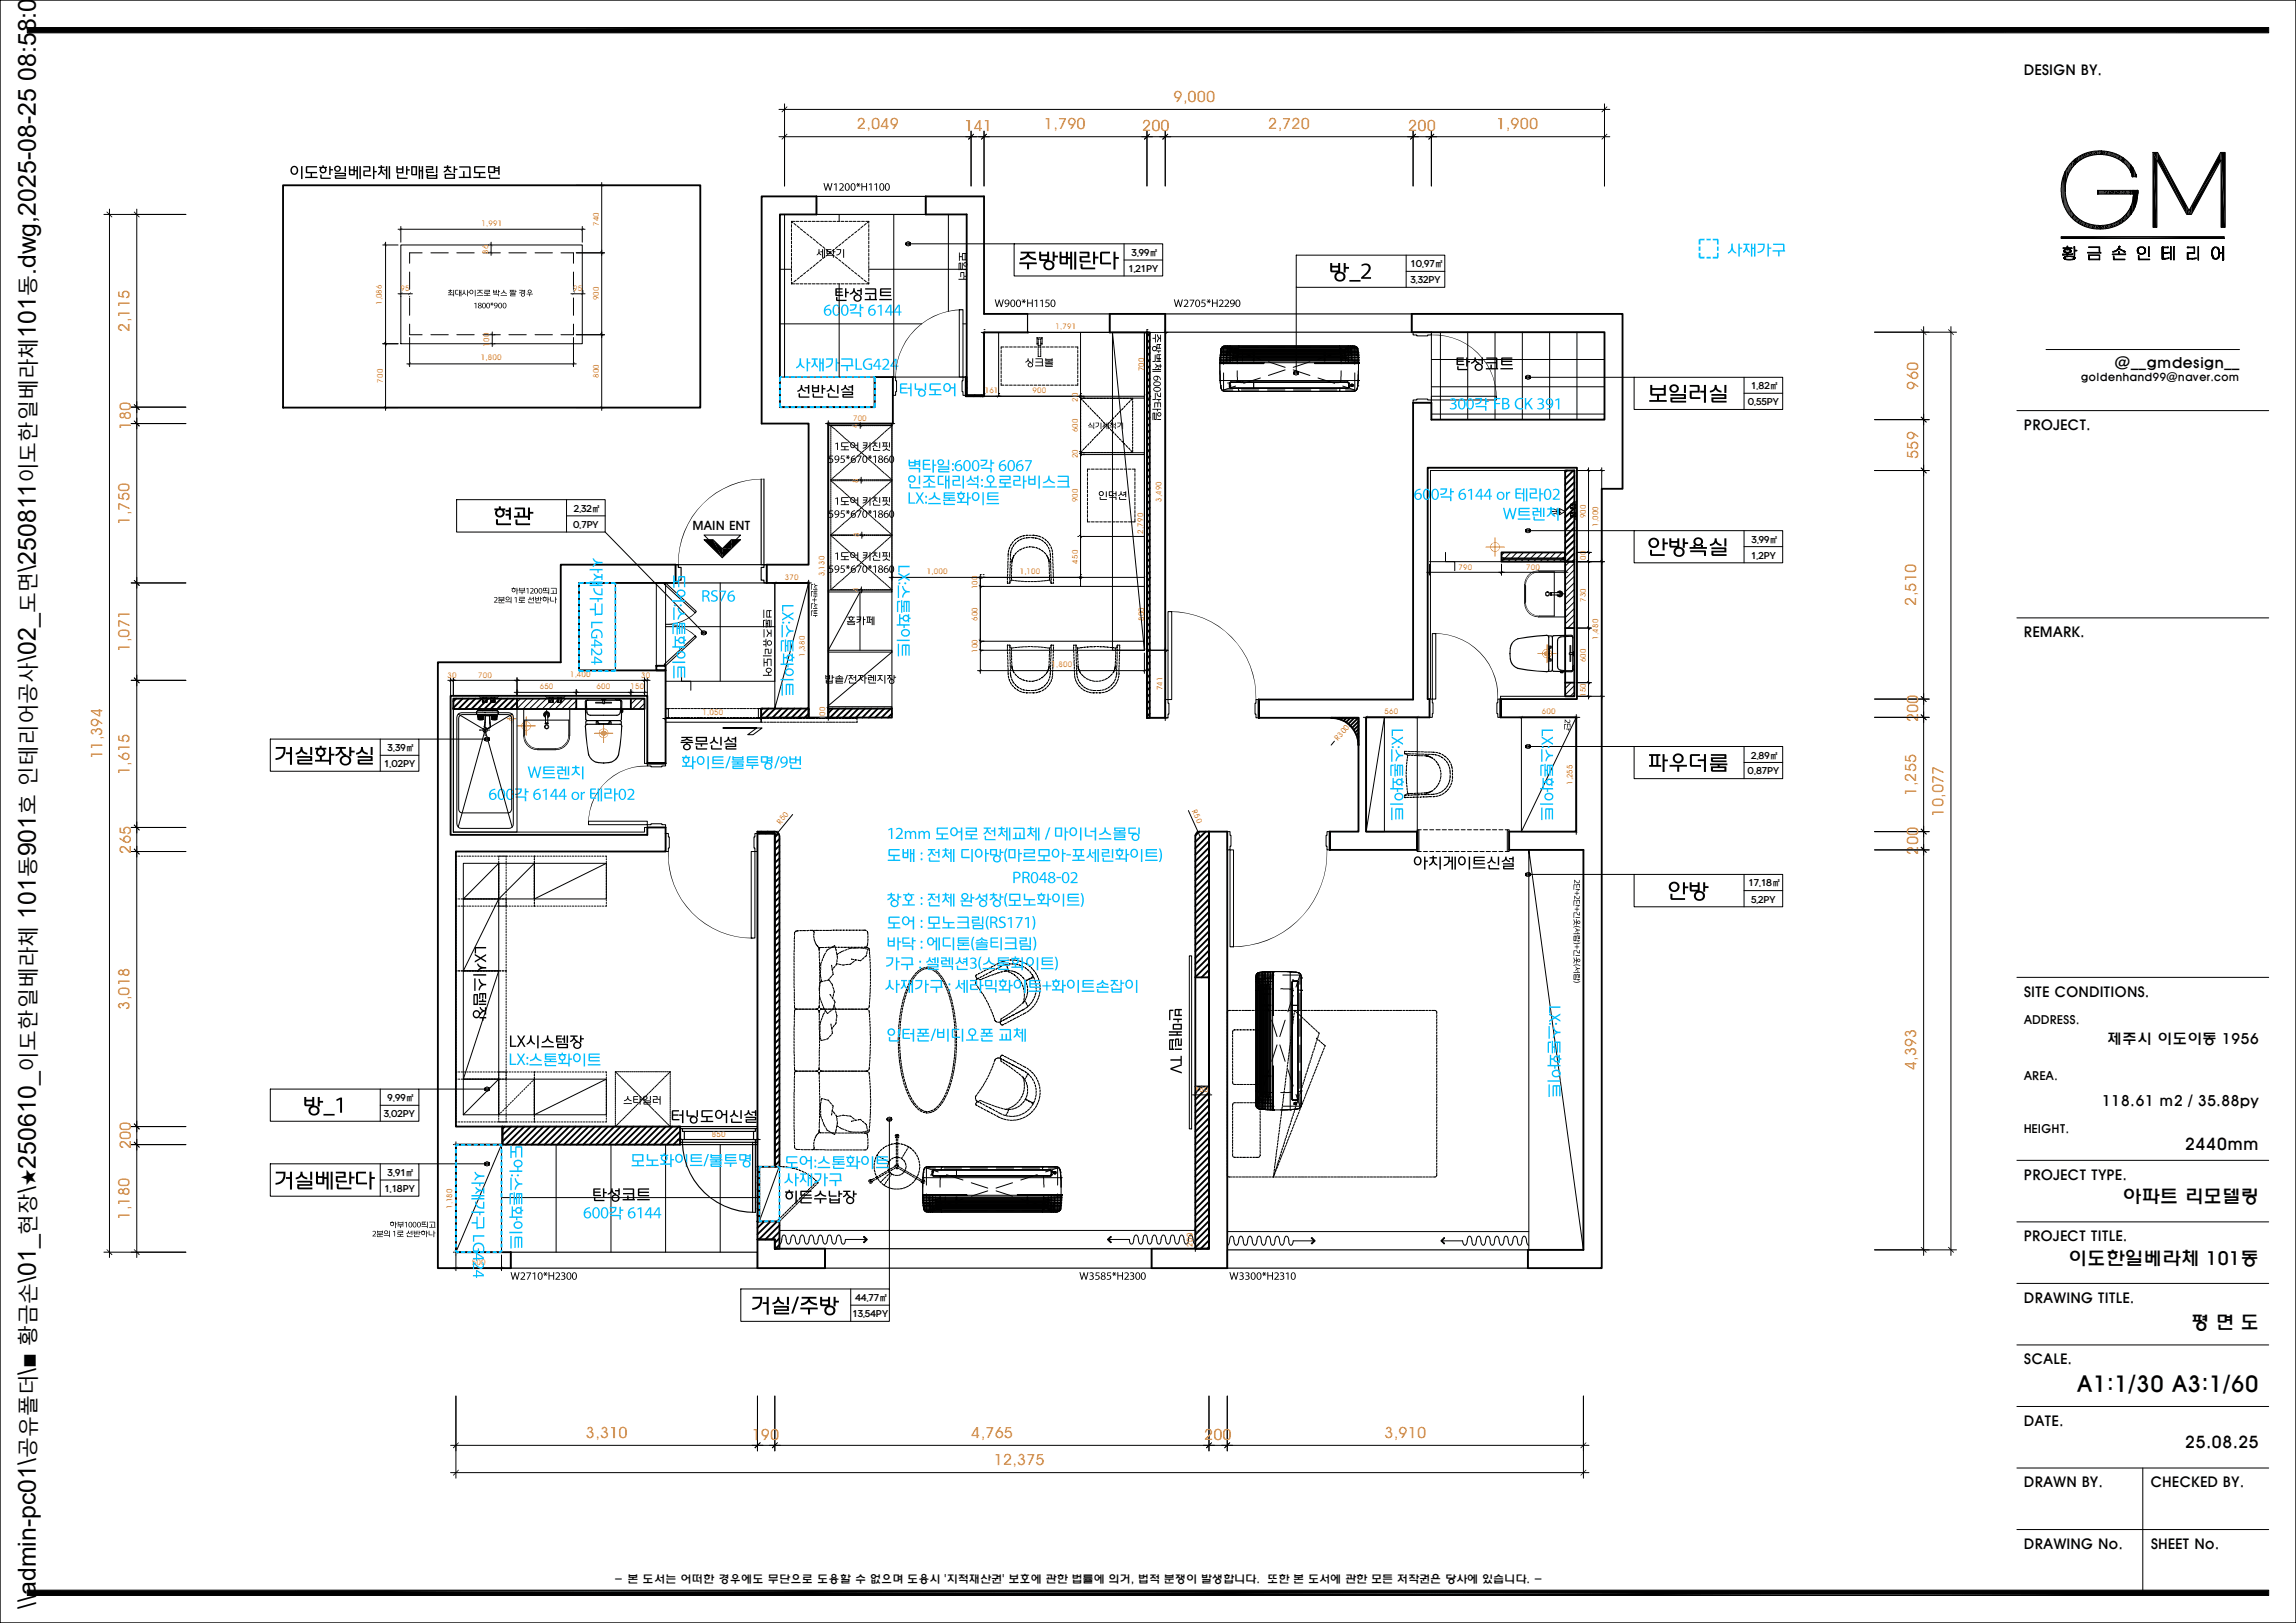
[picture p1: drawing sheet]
<svg xmlns="http://www.w3.org/2000/svg" width="420mm" height="297mm" viewBox="0 0 420 297" stroke-linecap="round" stroke-linejoin="round" font-family="sans-serif">
<defs><g id="words">
<g font-size="4.5">
<text x="6.6" y="50.4" transform="rotate(-90 6.6 50.4)">.dwg,2025-08-25 08:58:04</text>
<text x="6.6" y="61.8" transform="rotate(-90 6.6 61.8)">101</text>
<text x="6.6" y="104.6" transform="rotate(-90 6.6 104.6)">\250811</text>
<text x="6.6" y="121.1" transform="rotate(-90 6.6 121.1)">\02_</text>
<text x="6.6" y="156.7" transform="rotate(-90 6.6 156.7)">901</text>
<text x="6.6" y="168.2" transform="rotate(-90 6.6 168.2)">101</text>
<text x="6.6" y="213.9" transform="rotate(-90 6.6 213.9)">250610_</text>
<text x="6.6" y="218.3" transform="rotate(-90 6.6 218.3)">\</text>
<text x="6.6" y="234.8" transform="rotate(-90 6.6 234.8)">\01_</text>
<text x="6.6" y="251.5" transform="rotate(-90 6.6 251.5)">\■</text>
<text x="6.6" y="294.5" transform="rotate(-90 6.6 294.5)">\\admin-pc01\</text>
</g>
<text font-size="4.1" x="379.9" y="254.7">A1:1/30 A3:1/60</text>
<g font-size="3.8">
<text x="6.6" y="54.2" transform="rotate(-90 6.6 54.2)">동</text>
<text x="6.6" y="88.5" transform="rotate(-90 6.6 88.5)">이도한일베라체</text>
<text x="6.6" y="112.3" transform="rotate(-90 6.6 112.3)">도면</text>
<text x="6.6" y="149.1" transform="rotate(-90 6.6 149.1)">호 인테리어공사</text>
<text x="6.6" y="160.5" transform="rotate(-90 6.6 160.5)">동</text>
<text x="6.6" y="196.1" transform="rotate(-90 6.6 196.1)">이도한일베라체</text>
<text x="6.6" y="225.9" transform="rotate(-90 6.6 225.9)">현장 ★</text>
<text x="6.6" y="246.2" transform="rotate(-90 6.6 246.2)">황금손</text>
<text x="6.6" y="266.8" transform="rotate(-90 6.6 266.8)">공유폴더</text>
</g>
<g font-size="3.4">
<text x="388.2" y="220.1">아파트 리모델링</text>
<text x="378.4" y="231.4">이도한일베라체 101동</text>
<text x="400.7" y="243.2">평 면 도</text>
</g>
<g font-size="3">
<text x="399.7" y="210.4">2440mm</text>
<text x="399.6" y="265">25.08.25</text>
</g>
<g font-size="2.8" fill="#ff7f00">
<text x="156.8" y="23.7">2,049</text>
<text x="191" y="23.7">1,790</text>
<text x="208.9" y="24">200</text>
<text x="214.7" y="18.7">9,000</text>
<text x="232" y="23.7">2,720</text>
<text x="257.6" y="24">200</text>
<text x="273.7" y="23.7">1,900</text>
<text x="176.4" y="24">141</text>
<text x="23.7" y="60.7" transform="rotate(-90 23.7 60.7)">2,115</text>
<text x="350.9" y="71.3" transform="rotate(-90 350.9 71.3)">960</text>
<text x="24" y="78.7" transform="rotate(-90 24 78.7)">180</text>
<text x="350.9" y="84" transform="rotate(-90 350.9 84)">559</text>
<text x="23.7" y="96" transform="rotate(-90 23.7 96)">1,750</text>
<text x="350.5" y="110.8" transform="rotate(-90 350.5 110.8)">2,510</text>
<text x="23.7" y="119.3" transform="rotate(-90 23.7 119.3)">1,071</text>
<text x="350.9" y="132.2" transform="rotate(-90 350.9 132.2)">200</text>
<text x="18.7" y="138.9" transform="rotate(-90 18.7 138.9)">11,394</text>
<text x="23.7" y="141.9" transform="rotate(-90 23.7 141.9)">1,615</text>
<text x="350.5" y="145.6" transform="rotate(-90 350.5 145.6)">1,255</text>
<text x="355.5" y="149.5" transform="rotate(-90 355.5 149.5)">10,077</text>
<text x="24" y="156.2" transform="rotate(-90 24 156.2)">265</text>
<text x="350.9" y="156.4" transform="rotate(-90 350.9 156.4)">200</text>
<text x="23.7" y="184.8" transform="rotate(-90 23.7 184.8)">3,018</text>
<text x="350.5" y="195.9" transform="rotate(-90 350.5 195.9)">4,393</text>
<text x="24" y="210.4" transform="rotate(-90 24 210.4)">200</text>
<text x="23.7" y="223.2" transform="rotate(-90 23.7 223.2)">1,180</text>
<text x="107.2" y="263.1">3,310</text>
<text x="137.5" y="263.4">190</text>
<text x="177.7" y="263.1">4,765</text>
<text x="220.3" y="263.4">200</text>
<text x="253.2" y="263.1">3,910</text>
<text x="181.8" y="268.1">12,375</text>
</g>
<g font-size="2.7">
<text x="386.8" y="67.4">@__gmdesign__</text>
<text x="385.4" y="191.1">제주시 이도이동 1956</text>
<text x="384.5" y="202.4">118.61 m2 / 35.88py</text>
</g>
<g font-size="2.6">
<text x="370.2" y="13.7">DESIGN BY.</text>
<text x="370.2" y="78.7">PROJECT.</text>
<text x="370.2" y="116.6">REMARK.</text>
<text x="370.2" y="182.4">SITE CONDITIONS.</text>
<text x="370.2" y="215.9">PROJECT TYPE.</text>
<text x="370.2" y="227.1">PROJECT TITLE.</text>
<text x="370.2" y="238.4">DRAWING TITLE.</text>
<text x="370.2" y="249.6">SCALE.</text>
<text x="370.2" y="260.9">DATE.</text>
<text x="370.2" y="272.2">DRAWN BY.</text>
<text x="393.4" y="272.2">CHECKED BY.</text>
<text x="370.2" y="283.4">DRAWING No.</text>
<text x="393.4" y="283.4">SHEET No.</text>
</g>
<text font-size="2.3" x="126.7" y="97.1">MAIN ENT</text>
<g font-size="2.2">
<text x="370.2" y="187.4">ADDRESS.</text>
<text x="370.2" y="197.7">AREA.</text>
<text x="370.2" y="207.3">HEIGHT.</text>
</g>
<g font-size="2">
<text x="380.6" y="69.8">goldenhand99@naver.com</text>
<text x="112.3" y="289.7">- 본 도서는 어떠한 경우에도 무단으로 도용할 수 없으며 도용시 '지적재산권' 보호에 관한 법률에 의거, 법적 분쟁이 발생합니다. 또한 본 도서에 관한 모든 저작권은 당사에 있습니다. -</text>
</g>
<g font-size="1.7">
<text x="207" y="46.8">3.99㎡</text>
<text x="206.4" y="49.7">1.21PY</text>
<text x="258" y="48.9">10.97㎡</text>
<text x="258" y="51.9">3.32PY</text>
<text x="320.3" y="71.2">1.82㎡</text>
<text x="319.7" y="74.2">0.55PY</text>
<text x="105" y="93.6">2.32㎡</text>
<text x="104.8" y="96.6">0.7PY</text>
<text x="320.4" y="99.3">3.99㎡</text>
<text x="320.3" y="102.2">1.2PY</text>
<text x="70.9" y="137.5">3.39㎡</text>
<text x="70.3" y="140.4">1.02PY</text>
<text x="319.7" y="141.7">0.87PY</text>
<text x="320.3" y="138.8">2.89㎡</text>
<text x="319.8" y="162.2">17.18㎡</text>
<text x="320.3" y="165.2">5.2PY</text>
<text x="70.9" y="201.5">9.99㎡</text>
<text x="70.2" y="204.5">3.02PY</text>
<text x="70.9" y="215.2">3.91㎡</text>
<text x="70.3" y="218.1">1.18PY</text>
<text x="156.4" y="238.1">44.77㎡</text>
<text x="155.9" y="241">13.54PY</text>
</g>
<g font-size="1.4" fill="#ff7f00">
<text x="88.1" y="41.3">1,991</text>
<text x="109.6" y="41.4" transform="rotate(-90 109.6 41.4)">740</text>
<text x="89.3" y="46.4" transform="rotate(-90 89.3 46.4)">86</text>
<text x="73.3" y="53.3">95</text>
<text x="104.9" y="53.2">95</text>
<text x="69.9" y="55.8" transform="rotate(-90 69.9 55.8)">1,086</text>
<text x="109.6" y="55" transform="rotate(-90 109.6 55)">900</text>
<text x="88" y="65.9">1,800</text>
<text x="89.5" y="63.4" transform="rotate(-90 89.5 63.4)">100</text>
<text x="193.1" y="60.2">1,791</text>
<text x="70" y="70" transform="rotate(-90 70 70)">700</text>
<text x="109.6" y="69.2" transform="rotate(-90 109.6 69.2)">800</text>
<text x="180.1" y="72">161</text>
<text x="188.9" y="72">900</text>
<text x="209.3" y="67.9" transform="rotate(-90 209.3 67.9)">700</text>
<text x="156" y="77">700</text>
<text x="197.1" y="73.5" transform="rotate(-90 197.1 73.5)">20</text>
<text x="156.8" y="78.3" transform="rotate(-90 156.8 78.3)">4</text>
<text x="197.1" y="83.9" transform="rotate(-90 197.1 83.9)">20</text>
<text x="197.1" y="79.1" transform="rotate(-90 197.1 79.1)">600</text>
<text x="157" y="88.3" transform="rotate(-90 157 88.3)">8</text>
<text x="197.1" y="91.9" transform="rotate(-90 197.1 91.9)">900</text>
<text x="212.5" y="91.8" transform="rotate(-90 212.5 91.8)">3,490</text>
<text x="290.1" y="94.9" transform="rotate(-90 290.1 94.9)">900</text>
<text x="157.1" y="98.3" transform="rotate(-90 157.1 98.3)">8</text>
<text x="209.1" y="97.7" transform="rotate(-90 209.1 97.7)">2,790</text>
<text x="292.3" y="96.4" transform="rotate(-90 292.3 96.4)">1,000</text>
<text x="143.6" y="106.1">370</text>
<text x="150.8" y="105.5" transform="rotate(-90 150.8 105.5)">3,130</text>
<text x="169.5" y="105">1,000</text>
<text x="178.8" y="107.8" transform="rotate(-90 178.8 107.8)">100</text>
<text x="186.5" y="105">1,100</text>
<text x="197.1" y="103.2" transform="rotate(-90 197.1 103.2)">450</text>
<text x="266.8" y="104.2">790</text>
<text x="279.2" y="104.2">700</text>
<text x="290.1" y="103.3" transform="rotate(-90 290.1 103.3)">100</text>
<text x="157.1" y="108.3" transform="rotate(-90 157.1 108.3)">4</text>
<text x="178.8" y="113.6" transform="rotate(-90 178.8 113.6)">600</text>
<text x="209.3" y="113.6" transform="rotate(-90 209.3 113.6)">800</text>
<text x="290.1" y="110.2" transform="rotate(-90 290.1 110.2)">730</text>
<text x="178.8" y="119.5" transform="rotate(-90 178.8 119.5)">100</text>
<text x="292.3" y="117.1" transform="rotate(-90 292.3 117.1)">1,480</text>
<text x="81.8" y="124">30</text>
<text x="87.5" y="124">700</text>
<text x="104.3" y="123.8">1,400</text>
<text x="117.3" y="124">30</text>
<text x="147.2" y="120.1" transform="rotate(-90 147.2 120.1)">1,380</text>
<text x="192.4" y="122">1,800</text>
<text x="290.1" y="121.2" transform="rotate(-90 290.1 121.2)">600</text>
<text x="98.7" y="126.2">650</text>
<text x="109.1" y="126.2">600</text>
<text x="115.4" y="126.2">150</text>
<text x="128.5" y="130.8">1,050</text>
<text x="151" y="131.8" transform="rotate(-90 151 131.8)">100</text>
<text x="212.6" y="126.3" transform="rotate(-90 212.6 126.3)">741</text>
<text x="253.3" y="130.7">560</text>
<text x="282" y="130.7">600</text>
<text x="290.1" y="127.5" transform="rotate(-90 290.1 127.5)">150</text>
<text x="244.7" y="135.7" transform="rotate(-48 244.7 135.7)">R30</text>
<text x="287.7" y="143.7" transform="rotate(-90 287.7 143.7)">1,255</text>
<text x="218" y="148.5" transform="rotate(66 218 148.5)">R50</text>
<text x="142.8" y="151" transform="rotate(-51 142.8 151)">R50</text>
<text x="218.6" y="199.8">150</text>
<text x="130.2" y="208">850</text>
<text x="82.7" y="221.3" transform="rotate(-90 82.7 221.3)">1,180</text>
<text x="86.3" y="231.5">500</text>
<text x="218.1" y="228.1" transform="rotate(-90 218.1 228.1)">200</text>
</g>
</g></defs>
<g fill="none" stroke="#000" stroke-width=".18">
<path d="M5 5h410v1h-410zM377.1 33.7v2.3M377.1 33.3v2.9M377.2 32.8v4M377.3 32.5v4.5M377.6 31.7v6.1M377.7 31.4v6.7M377.8 35v3.3M377.8 31.2v3M377.9 35.8v2.6M378 36.2v2.3M378 31.2v2.2"/>
<path d="M378.7 30l1.6-1.4 1.6-.7 1.9-.3 1.8 .1 1.8 .6 1.4 .9 1 1.1 .9 1.6a.27 .27 0 0 1 .1 .4 .27 .27 0 0 1-.4 0h-.3l-.3-.8-.9-1.3-1.7-1.2-1.1-.5-1-.2-2.2 .1-2.1 .7-.8 .5-.8 .8-.8 1.4-.4 1.1-.2 1.3 .1 2.1 .3 1 .7 1.4 1 1.1 1 .7 1.2 .5 1.2 .2 1.1 .1 1.5-.2 1.5-.6 .8-.6 .8-.8 .7-1 .4-1.4 .1-.8a.25 .25 0 0 0 0-.4 .25 .25 0 0 0-.4 0h-5.6a.33 .33 0 0 1-.5 0 .33 .33 0 0 1 0-.4 .32 .32 0 0 1 .5-.3h6.4a.32 .32 0 0 1 .4 0 .32 .32 0 0 1 0 .5l-.1 1.4-.6 1.7-.9 1.4-1.3 1.1-1.6 .7-1.7 .3h-1.8l-1.7-.5-1.2-.6-1.3-1-.9-1.4-.7-1.7-.2-1.6 .2-2.2 .5-1.4zM390.1 36.4v2.2M390.2 36v2.6M390.9 34.8v2.2M393.8 27.9h.9l5.7 10.6 5.8-10.6h.8v13.7h-.7v-12.3l-5.4 9.9h-.9l-5.5-9.9v12.3h-.7zM377 43.3h29.9v.3h-29.9zM377.4 45.3h.7v-.3h.1v.3h.8v.2h-1.6zM377.6 45.7l.4-.1 .7 .1a.27 .27 0 0 1 .1 .3 .27 .27 0 0 1-.3 .2v.1a.19 .19 0 0 0-.2 0 .19 .19 0 0 0 0 .3 .19 .19 0 0 0 .3-.1l.5-.1-.2 .2-1.5 .1v-.2h.2a.32 .32 0 0 0 .3 .1 .32 .32 0 0 0 .2-.3l-.3-.1a.29 .29 0 0 1-.3-.2 .29 .29 0 0 1 .1-.3zM377.6 47l.5-.1h1.2a.31 .31 0 0 1 .3 .4 .31 .31 0 0 1-.5 .2l-.9 .1-.4-.1a.25 .25 0 0 1-.2-.2 .25 .25 0 0 1 0-.3zM377.7 47.2l.6-.3 .8 .1a.25 .25 0 0 1 .3 .2 .25 .25 0 0 1-.3 .2l-1 .1-.4-.2zM377.7 45.8h.8a.24 .24 0 0 1 .2 .3 .24 .24 0 0 1-.4 .1h-.3a.28 .28 0 0 1-.3-.1 .28 .28 0 0 1 0-.3zM379.4 45.1h.1v.7h.4v.1h-.4v.9h-.1z"/>
<path d="M381.8 46.2h2.5v.1h-2.5zM381.8 46.2h2.5M382.1 45.2h2v.8h-.1v-.7h-1.9zM382.1 46.7h2v.8h-2zM382.2 46.7h1.8v.7h-1.8zM386.4 46.5h1.2v-.5v.5h1.2v.1h-2.4zM386.5 46l.8-.3 .3-.3v-.4l.2 .1a.38 .38 0 0 0 0 .5 .38 .38 0 0 0 .4 .1l.5 .4-1.1-.5-.6 .4-.4 .1zM386.6 46.9h.1v.5h2v.1h-2.1zM391.2 46.8h.1v.6h1.9v.1h-2zM393 45.1h.1v1.8h-.1zM395.5 45.2h1.1v.1h-.5a.32 .32 0 0 0-.4 0 .32 .32 0 0 0-.1 .5 .29 .29 0 0 0 0 .3 .29 .29 0 0 0 .3 .1h.6v.2h-.3a.31 .31 0 0 0-.4-.1 .31 .31 0 0 0-.2 .4v.1a.31 .31 0 0 0 0 .4 .31 .31 0 0 0 .4 .1l.7-.1-.1 .1-.6 .1a.32 .32 0 0 1-.4 0 .32 .32 0 0 1-.1-.4zM395.6 45.2v2.2"/>
<path d="M397 45.1h.2v2.4h-.2v-1.2h-.4v-.1h.4zM397.1 45.1v2.4M397.6 45.1h.1v2.5h-.1zM397.7 45.1v2.5M400.1 45.2h.9a.32 .32 0 0 1 .4 0 .32 .32 0 0 1 0 .4v.3a.32 .32 0 0 1 0 .4 .32 .32 0 0 1-.4 .1h-.3a.32 .32 0 0 0-.4 0 .32 .32 0 0 0-.1 .4 .32 .32 0 0 0 0 .4 .32 .32 0 0 0 .4 .1l1.1-.1-.1 .2h-1a.32 .32 0 0 1-.5 0 .32 .32 0 0 1 0-.4v-.3a.32 .32 0 0 1 0-.4 .32 .32 0 0 1 .4-.1h.4a.32 .32 0 0 0 .4 0 .32 .32 0 0 0 .1-.4 .32 .32 0 0 0 0-.4 .32 .32 0 0 0-.5-.1h-.8zM402 45.1h.2v2.5h-.2zM402.1 45.1v2.5M404.8 45.4l.5-.2h.2l.3 .2 .1 .4a.36 .36 0 0 0 .2 .4 .36 .36 0 0 0 .4 0h.1v-1.1h.1v2.5h-.1v-.8a.32 .32 0 0 0 0-.4 .32 .32 0 0 0-.4-.1h-.2l-.1 .6-.2 .4-.4 .2-.3-.1-.4-.7v-.7zM405 45.4l.5-.1 .3 .5v1l-.1 .4-.3 .1h-.4l-.3-.6v-.7zM406.7 45.1v2.5M258.5 60.8h3.3v.5h-.6v.2h-2v-.2h-.7zM258.5 73.2h.7v-.2h2v.2h.6v.5h-3.3z"/>
<path d="M261.8 72.5h11.9v.7h-11.9zM368.9 75.1h46.1M374.3 64h35.4M128.8 97.9h6.7l-3.4 3.4zM128.8 98.8h1.6l1.7 1.6 1.7-1.6h1.7l-3.4 3.3zM213.7 111.9h.6v16.1h-.6zM262 116h.6v11.9h-.6zM287.1 102.8l-.8 .8M288 103.1l-1.7 1.7M288 104.3l-1.7 1.7M288 105.5l-1.7 1.6M288 106.6l-1.7 1.7"/>
<path d="M288 107.8l-1.7 1.7M288 109l-1.7 1.7M288 110.2l-1.7 1.6M288 111.3l-1.7 1.7M288 112.5l-1.7 1.7M288 113.7l-1.2 1.2M288 114.9h-.1M368.9 113.1h46.1M95.2 127.8l-.6 .7M96.4 127.8l-1.8 1.9M97.6 127.8l-1.9 2M98.8 127.8l-2 2"/>
<path d="M99.9 127.8l-1.9 2M101.1 127.8l-1.9 2M102.3 127.8l-1.9 2M103.5 127.8l-1.9 2M104.6 127.8l-1.9 2M105.4 128.3l-1.5 1.5M105.4 129.5l-.3 .3M116.4 127.8l-1 1.1M117.6 127.8l-1.9 2M117.9 128.7l-1 1.1M118.4 139.7h3.4v.5h-.7v.1h-2v-.1h-.7zM213.1 128h.6v.7h.1v2h-.1v.7h-.6z"/>
<path d="M229.7 128h.6v3.4h-.6v-.7h-.1v-2h.1zM261.5 127.9h.5v.7h.1v2h-.1v.7h-.5zM274 127.9h.5v3.4h-.5v-.7h-.2v-2h.2zM287.4 124.9l-1.1 1.1M288 125.5l-1.7 1.7M288 126.7l-.8 .7M107.7 150.3h10.7v.6h-10.7zM118.4 150.9h.7v-.2h2v.2h.7v.5h-3.4zM121.8 152.5h.5v.7h.1v2h-.1v.6h-.5zM137.4 155.8h.7v15.9h-.7zM138.1 152.5h.5v3.3h-.5v-.6h-.2v-2h.2zM224.5 152.2h.5v.7h.2v2h-.2v.6h-.5z"/>
<path d="M225 155.5h.6v17.8h-.6zM242.7 152.2h.5v3.3h-.5v-.6h-.1v-2h.1zM145.2 174.4l.1 .4M145.2 175l.1 .4M145.2 175.6l.1 .4M145.2 176.2l.1 .4M145.2 176.8l.1 .4M145.2 177.4l.1 .4M145.2 178l.1 .4M145.2 178.6l.1 .4M145.2 179.2l.1 .4M145.2 179.8l.1 .4"/>
<path d="M145.3 172v.4M145.3 172.6v.4M145.3 173.2v.4M145.3 173.8v.4M145.3 170.8l.1 .4M145.3 171.4v.4M145.4 170.6v.2M145.8 170.3l-.2 .1M146.2 170.3h-.3M146.4 170.3h.4M147.1 170.3h.3M148 170.3h-.3"/>
<path d="M148.2 170.3h.6M148.3 170.3h.3M148.6 170.3l.3 .2v.6M148.8 171.3l.1 .4M148.9 171.9l.2 .4M148.9 170.3h.9M149.1 172.5l.3 .3M149.3 172.8l.4 .6M149.8 173.4h.3M149.8 173.5v.3M149.9 173.8v.3M149.9 174.9v.4"/>
<path d="M149.9 174.3v.4M149.9 177.3v.4M149.9 176.7v.4M149.9 176.1v.4M149.9 175.5v.4M150 179.7l-.1 .4M150 179.1l-.1 .4M150 178.5l-.1 .4M150 177.9l-.1 .4M150 170.3h.4M150.1 177.6v.4M150.1 178.2v.3"/>
<path d="M150.1 178.5l.1 .5M150.1 179.7l-.2 .5M150.1 176.4l.1 .4M150.1 177l.1 .4M150.2 173.4l-.3 .1v.2M150.2 179.2l.1 .5M150.3 179.4l-.3 .3M150.3 176l-.1 .4M150.4 173.4h.3M150.5 175.4l-.1 .4M150.5 179.6l-.2 .1M150.7 170.3h.3"/>
<path d="M151 174.5l-.4 .8M151.1 179.5h-.4M151.3 170.3h.3M151.3 173.4h-.3M151.3 173.9l-.2 .3M151.6 173.4h.3M151.6 179.4h-.3M151.6 179.2l.3 .4M151.7 179.1l-.2 .3M151.8 173.6l-.5 .3M151.9 179.8l.4 .3M152.1 178.7l-.3 .3"/>
<path d="M152.1 173.4h.4M152.1 176.7l.1 .4M152.2 170.2l-.4 .1M152.2 177.2l.1 .5M152.4 173.3l-.5 .2M152.4 177.8v.5l-.2 .2M152.4 177.3l-.1 .2M152.4 170.2h.4M152.7 173.1l.1 .2M152.7 173.1l-.4 .2M152.7 176.8l-.2 .3M152.8 173.4h.3"/>
<path d="M152.8 173.5l.2 .3M152.9 173.8l.1 .2M153 174.2l.1 .5 .3-.2M153 176.2l-.1 .5M153 176.4h.3M153 170.2h.4M153.1 174.8l.1 .3M153.1 175.6v.4M153.2 175.1v.3M153.4 173.4h.3M153.4 176.4l.4 .1M153.7 170.2h.3"/>
<path d="M154 173.4h.3M154 176.6h.3M154.3 170.2h.3M154.4 174l-.8 .4M154.5 176.6h-.3M154.6 173.4h.3M154.9 170.2h.3M154.9 173.8l-.3 .1M155.2 173.4h.3M155.2 176.5h-.5M155.4 170.2h.4M155.5 173.5h.4"/>
<path d="M155.6 173.5l-.5 .2M155.6 176.4l-.3 .1M155.7 173.4h.4M155.8 175.5l.4 .1M155.8 176.3l-.2 .1M156 170.2h.4M156.1 173.5h.4M156.3 175.9l-.4 .3M156.4 173.4h.3M156.4 175.6l.4 .1M156.6 175.7l-.2 .1M156.6 170.2h.4"/>
<path d="M157 173.4h.3M157 175.7l.4 .1M157.1 173.5h-.4M157.3 173.5h.3M157.3 170.2h.3M157.6 173.4h.3M157.6 173.5l.5 .1M157.6 175.6l-.2 .2M157.9 170.2h.3M158.1 175.2l-.3 .3M158.2 170.2l.3 .1M158.3 173.6l.5 .1"/>
<path d="M158.5 174.9l-.3 .2M158.5 174.7v.2M158.5 173.3l-.4 .1h.4M158.5 173.4h.3M158.6 174.1v.4M158.7 170.4v.3M158.7 170.7v.4M158.7 173.7v.2M158.8 172.5l-.2 .6M158.8 171.9l-.1 .4M158.8 171.3l-.1 .4M159 173.6v.2"/>
<path d="M159 173.8v.3M159.1 174.3v.4M159.1 174.9v.4M159.2 175.5l-.1 .4M159.2 176.7v.4M159.2 176.1v.4M159.3 179.7l-.1 .4M159.3 179.1l-.1 .4M159.3 178.5l-.1 .4M159.3 177.9l-.1 .4M159.3 177.3l-.1 .4M166.3 180l-.2 .3"/>
<path d="M166.6 179.4l-.2 .4M166.7 179.9l-.2 .4M167 179.4l-.3 .3M167 178.9l-.3 .3M167.3 178.9l-.3 .3M167.3 178.4l-.3 .3M167.6 178.4l-.3 .3M167.7 178l-.3 .3M168.1 178l-.4 .2M168.1 177.6l-.3 .2M168.5 177.6l-.3 .2M168.7 177.2l-.4 .3"/>
<path d="M169.1 177.3l-.4 .2M169.2 177.1l-.4 .1M169.6 177.2l.5 .1M169.6 177h.4M169.7 177.2l-.5 .1M169.7 177h-.3M170.1 177.1l.4 .1M170.2 177.3l.4 .2M170.7 177.2l.4 .3M170.8 177.6l.4 .2M171.2 177.6l.3 .2M171.2 178l.4 .2"/>
<path d="M171.6 178l.3 .3M171.7 178.4l.3 .3M172 178.9l.3 .3M172 178.4l.3 .3M172.4 179.4l.2 .3M172.4 178.9l.2 .3M172.7 179.9l.2 .4M172.7 179.4l.2 .4M173 180l.2 .3M178.4 179.7v.3l.3 .4M178.5 178.7l.3 .4 .3-.2M178.6 178.4l-.1 .3"/>
<path d="M178.8 178.4h-.2M178.8 179.1l-.3 .4M178.9 179.1l.4 .2 .2-.1M179.3 178.1l-.3 .1M179.7 178.7l-.4 .2M179.8 177.8l-.3 .2M180.1 179l-.4 .2M180.2 178.4l-.3 .2M180.4 177.5l-.4 .2M180.6 178.7l-.3 .2M180.7 178.1l-.3 .2M180.8 177.3l-.2 .1"/>
<path d="M181.1 177.9l-.2 .1M181.1 177.1l-.3 .2M181.2 178.5l-.4 .2M181.4 177.7l-.3 .2M181.7 176.8l-.4 .2M181.8 178.3l-.4 .2M181.9 177.5l-.2 .1M182.2 176.5l-.3 .2M182.3 178.1l-.3 .2M182.5 177.2l-.3 .2M182.7 176.3l-.3 .1M182.9 176.2l-.2 .1"/>
<path d="M182.9 178l-.4 .1M183 176.9l-.3 .2M183.3 176.8l-.3 .1M183.4 175.9l-.3 .2M183.5 177.8l-.4 .1M183.9 176.6l-.4 .1M183.9 177.7h-.2M184 176.5l.1 .2M184 175.8l-.4 .1M184.2 176.9l.2 .3M184.2 177.6l-.3 .1 .4 .1M184.4 176.4l-.3 .1"/>
<path d="M184.4 177.4v.2l.4 .1M184.5 177.8l.3 .2M184.6 175.7l-.4 .1M184.7 176.4h.3M184.8 175.7h.4M185 178.1l.4 .2M185.1 177.7l.3 .1M185.3 176.4h.3M185.4 175.7h.4M185.5 178.4l.3 .2M185.6 177.8l.4 .2M185.8 176.4l.4 .1"/>
<path d="M186 175.8l.4 .1M186 178.8l.3 .3M186.2 178.1l.3 .2M186.4 176.6l.4 .1M186.4 179.2l.2 .3M186.6 175.9l.3 .1M186.7 178.4l.2 .3M186.8 179.7l.1 .3M187 176.8l.3 .2M187.1 178.9l.2 .3M187.2 176.1l.3 .2M187.5 179.3l.1 .4"/>
<path d="M187.5 177.1l.3 .2M187.7 176.4l.3 .2M187.7 179.9l.1 .3M188 179.3l-.5 .2M188 179.4l-.4 .2M188 177.5l.3 .2M188.2 176.7l.3 .3M188.4 177.8l.2 .4M188.5 179.1l-.3 .2M188.5 179l-.4 .2M188.7 177.1l.2 .3M188.8 178.4l.2 .3"/>
<path d="M189 178.6l-.4 .3M189.1 178.9l-.4 .1M189.1 177.5l.2 .3M189.1 178.9l.1 .3M189.4 179.4v.4M189.4 178l.2 .4M189.7 178.5l.2 .4M190 179.1l.1 .4M190.2 179.7v.3M368.9 178.9h46.1M145.2 199.9l.1 .4M145.2 180.4l.1 .4"/>
<path d="M145.2 188l.1 .4M145.2 188.6l.1 .5M145.2 189.2l.1 .5M145.2 189.9l.1 .3M145.2 190.5l.1 .3M145.2 191.1l.1 .3M145.2 191.6l.1 .4M145.2 192.2l.1 .5M145.2 192.8l.1 .5M145.3 197.5v.4M145.3 198.1v.4M145.3 198.7v.4"/>
<path d="M145.3 199.3v.4M145.3 181v.4M145.3 181.6v.4M145.3 182.2v.4M145.3 182.8v.4M145.3 183.4l.1 .4M145.3 186.2v.4M145.3 186.9v.3M145.3 187.5v.3M145.3 193.5v.3M145.3 194.1v.3M145.3 194.6l.1 .4"/>
<path d="M145.3 196.4l.1 .3M145.3 196.9v.4M145.3 184l.1 .3M145.3 185l.1 .5M145.3 185.6v.5M145.3 195.2l.1 .5M145.3 184.3l.2 .3 .2 .1M145.3 195.7l.2 .3h.2M145.7 184.7h.3M145.7 196h.2M145.9 184.7h-.4l-.1 .3M145.9 196l-.4 .1-.1 .3"/>
<path d="M146.1 184.7h.5M146.1 196h.5M146.7 184.7h.5M146.7 196h.5M147.3 196h.4M147.3 184.7h.4M147.9 184.7h.4M147.9 196h.4M148.5 184.7h.4M148.5 196h.4M149.1 184.7l.5 .1M149.1 184.7h.3"/>
<path d="M149.1 196h.3M149.1 196l.5 .1M149.6 184.6l-.2 .1M149.6 195.9l-.3 .1M149.8 184.9v.3M149.8 196.3v.2M149.8 184.2l.1 .2M149.9 195.5l-.2 .2M149.9 196.5v.3M149.9 195.2l-.1 .4 .1 .1M149.9 184.9v.6M149.9 197.6v.4"/>
<path d="M149.9 197v.4M149.9 194.6l-.1 .4M149.9 194.1v.3M149.9 193.5v.3M149.9 192.8v.5M149.9 192.2v.5M149.9 188v.4M149.9 187.5v.3M149.9 186.9v.3M149.9 186.2v.4M149.9 185.6v.5M149.9 181.5v.4"/>
<path d="M149.9 182.1l.1 .5M149.9 183.9v.2M149.9 183.3v.4M149.9 184.1l-.2 .3M149.9 199.4v.4M149.9 198.8v.4M149.9 198.2v.4M149.9 182.6l.2 .3M149.9 189.3l.2 .5M149.9 189l.1 .3M149.9 191.6v.4M149.9 191.1v.3"/>
<path d="M149.9 190.5v.3M149.9 189.9v.3M149.9 189.2v.5M149.9 188.6v.5M149.9 180.4v.9M149.9 182.7v.4M149.9 182.1v.4M149.9 180.9v.4M149.9 196.2v.2M150 187.7v.5M150 188.3v.5M150 180.3l-.1 .4"/>
<path d="M150 187.2v.3M150.1 189.9l.1 .5M150.1 184.6l.3 .1M150.1 195.9l.3 .1M150.2 183.1l.1 .4M150.2 186.8l-.1 .4M150.3 184.7h.4M150.3 196h.4M150.4 183.6l.1 .4M150.4 186.2l-.1 .4M150.5 190.4h-.3M150.6 184.2l.4 .7"/>
<path d="M150.7 184.7l-.6 .1M150.7 196l-.6 .1M150.8 185.4l-.2 .2-.1 .5M150.9 184.7h.4M150.9 196h.4M151 190.2l-.4 .1M151 185l-.1 .2M151.1 185.1l.3 .4M151.4 190.1l-.2 .1M151.5 184.7h.5M151.5 196h.4M151.5 196h.5"/>
<path d="M151.6 185.3l-.3 .2M151.6 189.9l-.2 .2M151.8 182l.3 .3M152 187.4l.1 .4M152 189.4l-.3 .3M152.1 185l-.4 .2M152.1 184.7h.5M152.1 196h.5M152.1 188l.1 .4M152.2 188.6l.1 .5M152.2 180.1l.1 .3M152.2 182.5l.2 .3"/>
<path d="M152.3 188l-.1 .3M152.3 189.1l-.2 .2M152.4 180.6l.1 .4M152.4 182.5l-.1 .2M152.4 184.7l-.2 .1M152.5 184.4l-.1 .3M152.5 181.9l-.1 .4M152.5 181.2l.2 .3M152.6 183.9l.1 .2M152.6 183l.1 .4M152.6 181.5v.2M152.7 183.9l-.2 .3"/>
<path d="M152.7 187.6l-.3 .3M152.7 184.7h.5M152.7 196h.5M152.7 184.3l.1 .2M152.8 184.5l.1 .3M152.8 183.4l-.1 .2M152.9 185l.1 .4M152.9 187.2l-.1 .3M153 187v.2M153 185.6l.1 .3M153 186.4v.4M153.1 185.9v.3"/>
<path d="M153.3 196h.5M153.3 184.7h.5M153.9 184.7h.4M153.9 196h.4M154.5 184.7h.4M154.5 196h.4M155.1 184.7h.5M155.1 196h.4M155.1 196h.5M155.7 184.7h.5M155.7 196h.5M156.3 184.7h.5"/>
<path d="M156.3 196h.5M156.9 184.7h.5M156.9 196h.5M157.5 184.7h.4M157.5 196h.4M158.1 184.7l.6 .1M158.1 184.7h.4M158.1 196l.6 .1M158.1 196h.4M158.8 184.6l-.3 .1M158.8 195.9l-.3 .1M159 184.9v.3"/>
<path d="M159 196.3v.2M159 196.5v.3M159 195.2v.3M159 185.2v.3M159 183.9v.3M159 184.2l-.1 .2M159 195.5l-.1 .3M159.1 197v.4M159.1 194.6l-.1 .4M159.1 185.6l-.1 .5M159.1 183.3l-.1 .4M159.1 197.6v.4"/>
<path d="M159.1 194.1v.3M159.1 186.9v.3M159.1 186.3v.3M159.1 182.7v.4M159.2 198.2v.4M159.2 193.5l-.1 .3M159.2 187.5v.3M159.2 182.1l-.1 .4M159.2 198.8v.4M159.2 192.8l-.1 .5M159.2 192.2v.5M159.2 191.6v.4"/>
<path d="M159.2 189.2v.5M159.2 188.6v.5M159.2 188v.4M159.2 181.5l-.1 .4M159.2 180.9v.4M159.3 200l-.1 .4M159.3 199.4l-.1 .4M159.3 191.1l-.1 .3M159.3 190.5l-.1 .3M159.3 189.9l-.1 .3M159.3 180.3l-.1 .4M164.3 190.5v.4"/>
<path d="M164.3 189.9v.4M164.4 191.7l-.1 .4M164.4 191.1l-.1 .4M164.4 189.3l-.1 .4M164.4 188.7l-.1 .4M164.4 192.3v.4M164.4 188.1v.4M164.5 192.9l-.1 .4M164.5 187.5l-.1 .4M164.5 193.5v.4M164.5 194.1v.4M164.5 186.9v.4"/>
<path d="M164.6 191v.4M164.6 190.4l-.1 .4M164.6 189.8l-.1 .4M164.6 186.3l-.1 .4M164.6 192.2v.4M164.6 191.6v.4M164.6 189.2l-.1 .4M164.6 188.6v.4M164.6 194.6l.1 .5M164.7 192.8v.4M164.7 188l-.1 .4M164.7 185.7l-.1 .4"/>
<path d="M164.7 193.4v.4M164.7 187.4l-.1 .4M164.7 195.2l.1 .5M164.8 194v.4M164.8 186.8l-.1 .4M164.8 185.1l-.1 .4M164.8 186.2v.4M164.8 195.8v.5M164.9 194.6v.4M164.9 184.5l-.1 .4M164.9 185.6l-.1 .4M164.9 196.4l.1 .4"/>
<path d="M165 195.2v.4M165 183.9l-.1 .4M165.1 195.7v.5M165.1 185l-.2 .4M165.1 197v.4M165.1 184.4v.4M165.1 183.3l-.1 .4M165.2 196.3v.5M165.2 197.6l.1 .4M165.3 183.9l-.2 .3M165.3 196.9l.1 .4M165.3 182.8l-.2 .3"/>
<path d="M165.4 198.2v.4M165.4 197.5l.1 .4M165.4 183.3l-.1 .3M165.5 182.2l-.2 .4M165.6 182.7l-.2 .3M165.6 198.8l.1 .3M165.6 198.1l.1 .4M165.7 181.6l-.2 .4M165.7 182.1l-.1 .4M165.7 199.3l.2 .4M165.8 198.7l.1 .4M165.9 181.1l-.2 .3"/>
<path d="M165.9 181.5l-.1 .4M165.9 199.9l.2 .3M166 199.3l.1 .3M166.1 180.5l-.2 .3M166.2 181l-.2 .4M166.2 199.8l.1 .4M166.4 180.4l-.2 .4M172.9 180.4l.2 .4M173.1 181l.3 .4M173.1 199.8l-.1 .4M173.2 180.5l.2 .3M173.4 199.3l-.2 .3"/>
<path d="M173.4 199.9l-.2 .3M173.4 181.5l.2 .4M173.5 181.1l.2 .3M173.5 198.7l-.1 .4M173.6 182.1l.1 .4M173.6 199.3l-.1 .4M173.7 181.6l.1 .4M173.7 182.7l.2 .3M173.7 198.1v.4M173.8 198.8l-.1 .3M173.9 197.5l-.1 .4M173.9 182.2l.1 .4"/>
<path d="M173.9 183.3l.1 .3M173.9 198.2v.4M174 183.9l.2 .3M174 196.9l-.1 .4M174 182.8l.2 .3M174.1 197.6l-.1 .4M174.2 184.4l.1 .4M174.2 196.3l-.1 .5M174.2 183.3l.1 .4M174.2 195.7v.5M174.2 197v.4M174.3 185l.1 .4"/>
<path d="M174.3 183.9l.2 .4M174.4 185.6l.1 .4M174.4 195.2l-.1 .4M174.4 196.4l-.1 .4M174.4 184.5l.1 .4M174.5 186.2v.4M174.5 194.6l-.1 .4M174.5 194v.4M174.5 195.8v.5M174.5 186.8l.1 .4M174.5 185.1l.2 .4M174.6 187.4l.1 .4"/>
<path d="M174.6 193.4v.4M174.6 195.2v.5M174.6 188l.1 .4M174.6 192.8v.4M174.6 185.7l.1 .4M174.7 188.6l.1 .4M174.7 192.2v.4M174.7 194.6v.5M174.7 189.2l.1 .4M174.7 189.8l.1 .4M174.7 190.4l.1 .4M174.7 191l.1 .4"/>
<path d="M174.7 191.6v.4M174.7 186.3l.1 .4M174.8 194.1v.4M174.8 186.9l.1 .4M174.8 187.5l.1 .4M174.8 193.5v.4M174.9 188.1l.1 .4M174.9 192.9v.4M174.9 188.7l.1 .4M174.9 191.7l.1 .4M174.9 192.3v.4M175 189.3v.4"/>
<path d="M175 189.9v.4M175 190.5v.4M175 191.1v.4M178.9 180.6l.2 .3M179.1 199.8l-.3 .4M179.2 181l.2 .4M179.5 199.3l-.3 .3M179.5 181.5l.2 .4M179.8 198.8l-.3 .4M179.9 182l.1 .4M180.1 198.3l-.3 .4M180.2 182.5l.1 .4"/>
<path d="M180.4 197.8l-.3 .3M180.5 183.1l.1 .3M180.7 197.3l-.3 .3M180.8 183.6l.1 .4M180.9 196.7l-.2 .4M181 184.1l.1 .4M181.2 196.2l-.2 .4M181.3 184.7l.1 .4M181.4 195.6l-.2 .4M181.5 185.3l.1 .3M181.7 195.1l-.3 .4M181.7 185.8l.1 .4"/>
<path d="M181.9 194.5l-.2 .4M181.9 186.4l.1 .4 .4 .2M182.3 193.7l-.3 .2-.1 .4M183 193.5v.2l.3 .1-.4-.2h-.4M183 187l-.5 .1M183 193.8l.1 .4 .2 .2M183.1 186.5l-.1 .7 .2 .4 .4-.1M183.1 193.2l-.1 .3M183.3 186.8l-.2 .1M183.3 186.9l-.3 .1M183.4 193.1h-.2v.1M183.4 186.3l-.3 .2"/>
<path d="M183.4 193.9l.4 .2M183.4 193.1l.2 .1M183.5 186.7l.3-.1-.4 .2M183.5 193.9l.3 .2M183.6 194.5l.3 .2M183.8 193.3l.3 .2M183.9 186l-.4 .2M183.9 194.2l.4 .2-.3-.2M184.1 194.8l.3 .2M184.1 187.2l-.3 .2M184.3 186.3l-.3 .2M184.3 186.3l-.4 .2"/>
<path d="M184.4 193.6l.3 .2M184.4 185.7l-.4 .2M184.5 194.5l.4 .1M184.6 186.2l.3-.2-.4 .2M184.6 194.5l.3 .2M184.6 195.1l.2 .3M184.7 186.9l-.3 .2M184.9 185.3l-.4 .2M184.9 193.9l.3 .2M185 194.8l.6 .3M185 195.5l.3 .2M185.1 194.8l.5 .3"/>
<path d="M185.2 186.6l-.3 .2M185.4 185l-.4 .2M185.4 194.1l.2 .2M185.5 195.8l.3 .3M185.6 185.6l-.6 .3M185.6 186.4l-.2 .1M185.6 185.6l-.5 .3M185.6 194.3l.3 .1M185.8 195.2l.4 .2M185.8 195.2l.3 .2M185.8 184.6l-.3 .3M185.9 186.2l-.3 .2"/>
<path d="M186 196.2l.3 .2M186.1 194.6l.4 .1M186.1 185.3l-.3 .2M186.2 185.3l-.4 .2M186.3 184.2l-.3 .3M186.3 195.5l.4 .1M186.4 195.5l.2 .1M186.5 186l-.4 .1M186.5 196.6l.2 .2M186.6 185l-.2 .3M186.7 194.8l.3 .2M186.7 185l-.4 .3"/>
<path d="M186.8 183.9l-.4 .2M186.8 195.7l.6 .3M186.9 195.7l.3 .2M186.9 196.9l.3 .2M187 185.7l-.3 .1M187.1 180.3l.1 .3M187.2 183.5l-.3 .2M187.2 195.1l.3 .2M187.2 184.8l-.4 .2M187.2 180.8l.1 .4M187.3 183.2l-.1 .3 .2-.2M187.3 197.7l.1 .4"/>
<path d="M187.3 197.4l-.1-.3v.4M187.4 181.4v.4M187.4 199.5l-.2 .4M187.4 198.3v.4M187.4 182v.4M187.4 198.9l-.1 .4M187.4 182.6l-.1 .4M187.5 183.2v.1M187.5 184.6l-.6 .4M187.5 197.6l.1 .3M187.5 195.3l.2 .1M187.6 197.4l-.2 .1"/>
<path d="M187.6 196.2l.3 .2M187.7 182.8l-.2 .3M187.7 185.3l-.5 .3M187.7 183.5l.1 .4M187.7 198.1l.1 .4M187.9 182.2l-.2 .4M187.9 196.9l-.2 .3M187.9 195.5l.3 .2M187.9 198.7l.1 .4M187.9 180.4l.1 .4M188 184v.2M188 184.3l-.4 .2"/>
<path d="M188 199.9l-.1 .4M188 181.6l-.1 .4M188 199.3v.4M188 181v.4M188 196.5l-.1 .2M188.1 196.6l.2 .2M188.2 185l-.3 .2M188.4 183.9l-.4 .3M188.4 195.8l.2 .3M188.5 197l.2 .3M188.7 184.6l-.4 .3M188.8 183.4l-.3 .3"/>
<path d="M188.8 196.3l.3 .3M188.9 197.4l.1 .4M189.1 182.9l-.3 .4M189.1 184.1l-.3 .3M189.2 198l.1 .3M189.2 196.7l.2 .3M189.3 182.3l-.2 .4M189.4 198.5v.4M189.4 183.7l-.2 .3M189.5 180v.4M189.5 181.8l-.1 .4M189.5 199.1v.4"/>
<path d="M189.6 199.7l-.1 .4M189.6 180.6l-.1 .4M189.6 181.2l-.1 .4M189.6 197.2l.1 .3M189.7 183.1l-.2 .4M189.8 197.7l.1 .4M190 182.6l-.2 .4M190 198.3l.1 .4M190.2 182l-.2 .4M190.2 198.9v.4M190.2 180.2v.4M190.2 181.4v.4"/>
<path d="M190.3 199.5l-.1 .4M190.3 180.8l-.1 .4M145.2 200.5l.1 .4M145.2 201.1l.1 .4M145.2 201.7l.1 .4M145.2 202.3l.1 .4M145.2 202.9l.1 .4M145.2 203.5l.1 .4M145.2 204.1l.1 .4M145.2 204.7l.1 .4M145.2 205.3l.1 .4M145.2 205.9l.1 .4"/>
<path d="M145.2 206.5l.1 .4M145.3 207.1v.4M145.3 207.7v.4M145.3 208.3v.4M145.3 208.9l.1 .4M145.3 209.5l.1 .3M145.3 209.8l.2 .3M145.5 210.3l.4 .1M145.8 210.4h.5M146.5 210.4h.4M147.1 210.4h.5M147.7 210.4h.5"/>
<path d="M148.3 210.4h.5M148.8 209.6l.2 .5-.2 .3h-.2M148.9 209v.4M148.9 210.4h.5M149.1 208.4l-.1 .4M149.3 207.8l-.2 .4M149.4 210.4h.5M149.7 207.3l-.3 .5M149.8 207l.2 .3h.2h-.5M149.9 206.9l-.1 .2M149.9 206.6l-.1 .3M149.9 206v.4"/>
<path d="M149.9 205.4v.4M149.9 204.8v.4M149.9 204.2v.4M149.9 203.6v.4M149.9 200v.4M150 203l-.1 .4M150 202.4l-.1 .4M150 201.8l-.1 .4M150 201.2l-.1 .4M150 200.6l-.1 .4M150 210.4h.5M150.1 202.7v.4"/>
<path d="M150.1 202.2v.3M150.2 203.9l-.1 .4M150.2 203.3l-.1 .4M150.2 204.3l.1 .4M150.2 201.7l-.1 .5M150.3 201l.2 .1M150.3 201l-.1 .5M150.3 207.3h.4M150.4 204.9l.1 .3M150.6 210.4h.4M150.6 205.4l.4 .8M150.7 201.1l.4 .2"/>
<path d="M150.9 207.3h.5M151.1 206.4l.2 .4M151.2 210.4h.4M151.3 201.3h.3M151.3 206.8l.5 .3M151.5 207.3h.5M151.5 201.3l.2 .2M151.8 210.4h.4M151.8 201.7l.3 .3M151.9 207.2l.5 .2M152.1 207.3h.5M152.2 202.2l.2 .2v.4"/>
<path d="M152.2 203.6l-.1 .4M152.3 203.2l.1 .2M152.3 203l-.1 .4M152.3 207.4l.4 .2M152.4 210.4h.5M152.5 203.5l.2 .4M152.7 207.3h.5M152.8 207.3l-.1 .3M152.9 204l.1 .5M153 206.9l-.2 .3M153 210.4h.5M153 206.6l-.1 .3"/>
<path d="M153.1 204.7v.4M153.2 205.6l-.1 .3M153.2 205.3v.3M153.3 204.3h-.3M153.3 207.3h.5M153.4 206.2l-.3-.2-.1 .5M153.6 210.4h.5M153.6 206.3l.8 .4M153.8 204.2l-.4 .1M153.9 207.3h.4M154.2 210.4h.4M154.2 204.1h.3"/>
<path d="M154.3 204.1h-.3M154.5 207.3h.5M154.6 206.8l.3 .1M154.7 204.1l.5 .1M154.8 210.4h.4M155.1 207.3h.5M155.1 207l.5 .1M155.3 204.2l.3 .1M155.4 210.4h.4M155.5 207.1h.4M155.6 204.3l.2 .1M155.7 207.3h.5"/>
<path d="M155.9 204.5l.4 .3M156 210.4h.5M156.1 207.2h.4M156.2 205.1l-.4 .1M156.3 207.3h.5M156.4 204.9l.2 .1M156.6 210.4h.5M156.7 207.2h.4M156.8 205l-.4 .1M156.9 207.3h.5M157.2 210.4h.4M157.3 207.2h.3"/>
<path d="M157.4 204.9h-.4M157.4 204.9l.2 .2M157.5 207.3h.4M157.8 210.4h.4M157.8 205.2l.3 .2M158.1 207.3h.4M158.1 207.1l-.5 .1M158.2 207.3l.3 .1M158.2 205.6l.3 .2M158.5 205.8v.2M158.5 210.4h-.3M158.6 206.2v.4"/>
<path d="M158.6 207.5l.1 .7M158.7 206.8v.2M158.8 210l-.2 .3M158.8 207l-.5 .1M158.8 209l-.1 .4M158.8 208.4l-.1 .4M158.8 209.6l-.1 .4M158.8 207.3h-.3M159 206.6v.3M159 215.9v.3M159 216.5h.4M159 206.9l-.1 .2"/>
<path d="M159.1 206l-.1 .4M159.2 205.4l-.1 .4M159.2 216.1v.2l.4-.1M159.2 204.8l-.1 .4M159.2 204.2v.4M159.3 203.6l-.1 .4M159.3 203l-.1 .4M159.3 200.6v.4M159.3 215.9h.2M159.3 202.4l-.1 .4M159.3 201.8v.4M159.3 201.2v.4"/>
<path d="M159.4 215.9l-.2 .2M159.6 216.2v.2M159.9 213.4v.4M159.9 215.6l-.3 .2M159.9 212.9v.3M159.9 214l.2 .4M160.1 212.3l-.1 .3M160.1 214.6l.1 .4M160.1 215.9l-.3 .2M160.3 211.7l-.2 .4M160.3 215.2l.2 .3M160.4 215.4l-.2 .1"/>
<path d="M160.4 211.5l.2 .1M160.5 215.6l-.2 .2M160.6 215.3l-.2 .1M160.6 211.2l-.2 .3M160.6 215.7l.2 .3M160.7 215.5l-.2 .1M160.8 211.7l.4 .2M160.9 210.7l-.2 .3M160.9 216.2l.3 .3M161.1 215l-.3 .2M161.2 215.2l-.2 .2M161.2 216.2l-.1 .1"/>
<path d="M161.3 210.3l-.2 .3M161.3 216.6l.4 .2M161.4 212l.3 .1M161.6 214.7l-.3 .1M161.7 215.7l-.3 .3M161.8 214.9l-.3 .2M161.8 209.9l-.3 .3M161.8 217l.4 .2M161.8 216.7v.2M161.9 212.3l.3 .1M162.1 215.3l-.3 .3M162.1 214.4l-.3 .1"/>
<path d="M162.2 216.2l-.2 .3M162.3 214.6l-.3 .2M162.3 209.7l-.3 .1M162.3 217.3l.4 .1M162.4 213.3v.4M162.4 212.5l.2 .1M162.5 213.9l.1 .4M162.5 215.7l-.2 .3M162.5 214.9l-.2 .3M162.6 212.7l-.1 .4M162.6 214.1l-.3 .1M162.7 214.5l.4 .3"/>
<path d="M162.7 214l-.1 .1M162.9 214.2l-.4 .3M162.9 215.2l-.2 .3M162.9 214.6l-.2 .2M162.9 209.5l-.3 .1M162.9 217.4l.4 .2M162.9 212.2l-.2 .3M163.1 214.8l-.1 .2M163.2 214.9l.4 .2M163.3 213.7l-.4 .2M163.4 214l-.3 .2M163.4 211.9l-.2 .2"/>
<path d="M163.4 209.3l-.3 .1M163.4 217.6h.5M163.7 209.3h.3M163.7 215.1h.5M163.8 208.1l.2 .1M163.9 213.7l-.3 .2M164 207.6l-.2 .1v.2M164 212.9v.4M164 212.3v.4M164 211.8v.3M164 211.5v.3M164 210.9v.4"/>
<path d="M164 210.4v.3M164 209.7v.4M164 209.3v.2M164 209v.3M164 208.4v.4M164 213.3l-.3-.1 .1 .2-.3 .2M164 211.8h-.3M164 217.6h.5M164.2 213.2l-.2 .1M164.2 207.9l-.2-.1v.4M164.2 207.6l.2 .3M164.3 212.9l-.1 .3h.1v.2l-.2 .1"/>
<path d="M164.3 212.3l-.1 .4M164.3 211.8l-.1 .3M164.3 213.4l.3 .2M164.3 213.7l-.1 .1M164.3 211.5l-.1 .3M164.3 210.9l-.1 .4M164.3 210.4l-.1 .3M164.3 209.7l-.1 .4M164.3 209.3l-.1 .2M164.3 209l-.1 .3M164.3 208.4l-.1 .4M164.3 207.9l-.1 .3"/>
<path d="M164.3 213.8l-.3 .1v-.3l.4 .2M164.3 209.3h.3M164.3 211.8l.4 .1M164.4 208.1l-.2 .1M164.5 213.9l.4 .2M164.7 213.7l.4 .2M164.8 215l-.4 .1M164.9 209.3l.3 .2M164.9 212l.3 .2M165.1 211.8l-.2 .2M165.1 214.2l.3 .2M165.1 217.5l-.5 .1"/>
<path d="M165.3 214l.3 .2M165.3 214.6l-.4 .3M165.4 212.3l.2 .4M165.4 211.3l-.3 .3M165.4 214.4l.3 .1M165.5 209.5l.3 .2M165.6 214.2l.2 .1M165.7 217.3l-.5 .1M165.7 214.1l-.3 .4M165.7 212.9v.4M165.7 210.8l-.3 .3M165.8 213.5l-.1 .4"/>
<path d="M165.8 214.6l.4 .2M165.9 214.4l.4 .2M166 210.3l-.2 .3M166 209.8l.3 .1M166.2 200.4l.1 .4M166.2 217l-.4 .3M166.2 209.9l-.1 .2M166.3 214.9l.4 .2M166.4 200.4l.2 .3M166.5 201l.1 .3M166.5 214.7l.3 .2M166.5 210.1l.3 .2"/>
<path d="M166.7 216.7l-.4 .3M166.7 200.9l.1 .4M166.8 201.5l.1 .3M166.8 215.3l.4 .1M167 215l.4 .2M167 210.4l.2 .3M167 201.4l.2 .4M167.1 202l.2 .3M167.1 216.3l-.3 .3M167.3 201.9l.3 .3M167.3 215.6l.3 .1M167.4 210.9l.2 .3"/>
<path d="M167.5 202.5l.2 .2M167.5 215.3l.3 .1M167.5 215.9l-.3 .3M167.6 215.7l.3 .1M167.7 202.4l.2 .2M167.7 215.4l.3 .2M167.7 211.4l.2 .3M167.8 215.3l-.2 .4M167.9 202.9l.2 .3M168 215.9l.4 .2M168 211.9l.1 .4M168 214.8l-.1 .4"/>
<path d="M168.1 202.8l.3 .2M168.1 212.5l.1 .4M168.1 215.7l.4 .2M168.2 214.2l-.1 .4M168.2 213.1v.3M168.3 213.7l-.1 .3M168.4 203.2l.3 .3M168.5 216.2l.1 .2M168.5 216.2l.3 .2M168.6 203.1l.4 .2M168.8 215.9l-.2 .1 .4 .1v.2l-.3 .1M168.9 203.5l.3 .1"/>
<path d="M169.1 216.5h-.4M169.1 215.9l.1 .4M169.2 203.4h.3M169.5 203.7h.3M170.1 203.4h-.3M170.4 203.5l-.3 .1M170.7 203.1l-.4 .2M170.9 203.2l-.3 .3M171.2 202.8l-.3 .2M171.4 202.9l-.2 .3M171.6 202.4l-.2 .2M171.8 202.5l-.2 .2"/>
<path d="M172 201.9l-.2 .3M172.2 202l-.2 .3M172.3 201.4l-.2 .4M172.6 201.5l-.2 .3M172.6 200.9l-.1 .4M172.8 201l-.1 .3M172.9 200.4l-.1 .3M173.1 200.4l-.1 .4M178.5 201.2l.4 .3M178.7 200.3l-.3 .4 .1 .3M178.9 201.6l.2 .1M179 202.4l.3 .2"/>
<path d="M179.3 201.4l.3 .1M179.3 201.4l-.7 .2-.1 .6 .3 .2M179.3 201.8l.4 .2M179.5 202.7l.3 .2M179.7 201.5l.4 .2M179.9 202.1l.3 .2M180 203l.4 .2M180.3 201.8l.4 .1M180.4 202.4l.3 .2M180.6 203.3l.2 .1M180.8 203.4l.3 .2M180.8 202l.4 .1"/>
<path d="M180.9 202.6l.2 .2M181.1 202.8l.3 .1M181.3 203.7l.4 .2M181.4 202.2l.4 .2M181.7 203l.2 .2M181.9 204l.3 .1M181.9 202.4l.5 .2M182.2 203.3l.3 .2M182.4 204.2l.5 .3M182.5 202.6l.4 .1M182.7 203.6l.6 .3M183 204.6l.5 .1"/>
<path d="M183.1 202.8l.4 .1M183.5 204l.4 .1M183.6 204.8l.4 .1M183.7 202.9l.3 .1M184 204.2l.4 .1M184.1 204l-.2 .1M184.2 204.9l.4 .1M184.3 202.9l-.4 .1h.4M184.4 203.5l-.2 .3M184.5 203.1l-.1 .2M184.6 204.3h.5M184.8 205h.4"/>
<path d="M184.9 203l-.5 .1M184.9 202.7l-.4 .2M185.4 202.4l-.4 .2M185.5 202.9l-.5 .1M185.7 204.3h-.5M185.8 205h-.4M185.9 202.1l-.4 .2M186 202.7l-.4 .2M186.3 204.2l-.5 .1M186.3 201.6l-.3 .3M186.4 204.9h-.4M186.5 202.4l-.4 .2"/>
<path d="M186.6 201.2l-.2 .3M186.8 204l-.4 .1M187 204.7l-.4 .1M187 200.6l-.3 .4M187 202l-.4 .3M187.2 200.1l-.2 .3M187.4 201.5l-.3 .3M187.4 203.7l-.5 .2M187.5 204.4l-.4 .2M187.6 201.2l.3 .2M187.6 201.1l.4 .2M187.7 201l-.2 .4"/>
<path d="M187.8 203.4l-.3 .2M187.9 200.4l-.2 .4M188 204.1l-.3 .2M188.3 203l-.3 .2M188.5 203.8l-.3 .2M188.6 201.6l-.5-.1 .4 .2M188.7 201.7l.4 .1M188.7 201.8l.3 .2M188.7 202.5l-.3 .3M188.9 203.3l-.3 .3M189 202l-.2 .4M189.3 201.5l-.2 .3"/>
<path d="M189.3 202.9l-.3 .3M189.4 200.9l-.1 .4M189.6 200.3l-.2 .4M189.7 202.4l-.3 .3M189.9 201.8l-.2 .4M190.1 201.3l-.2 .3M190.2 200.7l-.1 .3M190.3 200.1l-.1 .3M368.9 212.3h46.1M368.9 223.6h46.1M368.9 234.9h46.1M368.9 246.1h46.1"/>
<path d="M368.9 257.4h46.1M368.9 268.6h46.1M368.9 279.9h46.1M392 268.6v22.4M5 291h410v1h-410z"/>
<circle cx="391.7" cy="45.9" r=".75"/>
<circle cx="391.7" cy="45.8" r=".62"/>
</g>
<g fill="#000">
<path d="M5 5l410 1h-410zM5 5h410v1zM377.1 34.2v1.1zM377.1 34.2v1.8zM378 30.9v1.9l-.1-1.6zM378 30.9v1.9zM378.1 30.8v1.8zM378.1 30.8l.3 1.1-.3 .7zM378.2 37.3l.1 1.8-.1-.2zM378.2 37.3l.1 .3v1.5zM378.3 37.6l.2 1.7-.2-.2zM378.4 30.4v1.5l-.3-1.1z"/>
<path d="M378.4 30.4l.1 1.2-.1 .3zM378.5 30.2v1.4l-.1-1.2zM378.5 30.2l.2 1-.2 .4zM378.3 37.6l.2 .4v1.3zM378.5 38l.3 1.8-.3-.5zM378.7 30v1.2l-.2-1zM378.7 30l.4 .7-.4 .5zM378.5 38l.3 .6v1.2zM378.8 38.6l.1 1.2zM378.9 38.7l.5 1.6-.5-.5zM378.7 30l.4-.4v1.1zM379.1 29.6v1.1z"/>
<path d="M379.1 29.5v1.1zM379.1 29.5l.5 .6-.5 .5zM379.1 29.5l.5-.4v1zM379.6 29.1l.6 .4-.6 .5zM379.6 29.1l.6-.4v.8zM380.2 28.7l.1 .8h-.1zM380.2 28.7l.1-.1v.9zM380.3 28.6l.5 .6-.5 .3zM380.3 28.6l.5-.2v.8zM380.8 28.4l.2 .6-.2 .2zM380.8 28.4l.2-.2v.8zM381 28.2l.4 .6-.4 .2z"/>
<path d="M381 28.2l.4-.1v.7zM381.4 28.1l.4 .6-.4 .1zM381.4 28.1l.4-.2v.8zM381.8 27.9l.3 .6-.3 .2zM381.8 27.9h.3v.6zM382.1 27.9l.6 .5-.6 .1zM382.1 27.9l.6-.2v.7zM382.7 27.7l.2 .7h-.2zM382.7 27.7h.2v.7zM382.9 27.7l.7 .6-.7 .1zM382.9 27.7l.7-.1v.7zM383.6 27.6l.1 .7h-.1z"/>
<path d="M383.6 27.6h.1v.7zM383.7 27.6l.3 .7h-.3zM383.8 34.8v.7zM383.8 34.8l.2 .7h-.2zM383.8 34.8h.2v.7zM384 34.8l.1 .7h-.1zM383.7 27.6h.3v.7zM384 27.6l.1 .7zM384 34.8h.1v.7zM384.1 34.8l.1 .7h-.1zM384.1 27.6l.3 .7h-.3zM384.1 34.8h.1v.7z"/>
<path d="M384.2 34.8l.2 .7h-.2zM384.2 34.8h.2v.7zM384.4 34.8l.2 .7h-.2zM384.1 27.6h.3v.7zM384.4 27.6l.7 .7h-.7zM384.4 34.8h.2v.7zM384.6 34.8l.2 .7h-.2zM384.6 34.8h.2v.7zM384.8 34.8l.3 .7h-.3zM384.4 27.6l.7 .1v.6zM384.8 34.8h.3v.7zM385.1 27.7v.7z"/>
<path d="M385.1 34.8l.1 .7h-.1zM385.1 27.7l.6 .7h-.6zM385.1 34.8h.1v.7zM385.2 34.8l.4 .7h-.4zM385.2 34.8h.4v.7zM385.6 34.8l.1 .7zM385.1 27.7l.6 .1v.6zM385.7 27.8l.2 .7-.2-.1zM385.7 34.8l1.1 .7h-1.1zM385.7 27.8h.2v.7zM385.9 27.8l.4 .8-.4-.1zM385.9 27.8l.4 .1v.7z"/>
<path d="M386.3 27.9l.2 .8-.2-.1zM386.3 27.9l.2 .1v.7zM386.5 28l.3 .8-.3-.1zM385.7 34.8h1.1v.7zM386.8 34.8l1.1 .7h-1.1zM386.5 28l.3 .1v.7zM386.8 28.1l.4 .9-.4-.2zM386.8 28.1l.4 .1v.8zM387.2 28.2l.2 .9-.2-.1zM387.2 28.2l.2 .1v.8zM387.4 28.3l.4 1-.4-.2zM387.4 28.3l.4 .2v.8z"/>
<path d="M387.8 28.5l.1 .9zM386.8 34.8h1.1v.7zM387.9 34.8l.1 .7h-.1zM387.9 28.6l.5 1.1-.5-.3zM387.9 34.8h.1v.7zM388 34.8l.4 .7h-.4zM387.9 28.6l.5 .3v.8zM388.4 28.9l.4 1.2-.4-.4zM388 34.8h.4v.7zM388.4 34.8l.5 .7h-.5zM388.4 28.9l.4 .3v.9zM388.8 29.2l.1 1-.1-.1z"/>
<path d="M388.8 29.2l.1 .1v.9zM388.4 34.8h.5v.7zM388.9 29.3l.3 1.2-.3-.3zM388.9 34.8l.3 .7h-.3zM388.9 29.3l.3 .2v1zM388.9 34.8h.3v.7zM389.2 34.8l.1 .7h-.1zM389.2 29.5l.2 1.3-.2-.3zM389.3 38.7v1.1l-.2-.9zM389.3 38.7l.2 .9-.2 .2zM389.2 34.8h.1v.7zM389.3 34.8l.4 .7h-.4z"/>
<path d="M389.2 29.5l.2 .2v1.1zM389.4 29.7l.1 1.3-.1-.2zM389.5 38.4v1.2l-.2-.9zM389.5 38.4l.3 .8-.3 .4zM389.4 29.7l.1 .2v1.1zM389.5 29.9l.3 1.6-.3-.5zM389.3 34.8h.4v.7zM389.7 34.8l.3 .7h-.3zM389.5 29.9l.3 .3v1.3zM389.8 37.8v1.4l-.3-.8zM389.8 30.2l.2 1.8-.2-.5zM389.8 37.8l.2 1.1-.2 .3z"/>
<path d="M389.8 30.2l.2 .3v1.5zM389.7 34.8h.3v.7zM390 30.5v1.7zM390 34.8l.1 .7h-.1zM390 37.1v1.8l-.2-1.1zM390 37.1l.2 1.5-.2 .3zM390.1 30.6v1.7zM390 34.8h.1v.7zM390.1 30.7l.1 1.6zM390.2 34.8l.1 .7zM390.2 30.9l.2 1.4h-.2zM390.2 30.9l.2 .4v1z"/>
<path d="M390.4 31.3l.3 1h-.3zM390.4 31.3l.3 .5v.5zM390.7 31.9l.1 .4zM390.8 34.8h.1v1.5zM393.8 27.9h.7v1.4zM394.5 27.9l.2 1.5-.2-.1zM394.5 27.9h.2v1.5zM394.7 27.9l5.3 11.3-5.3-9.8zM394.7 27.9l5.3 9.8v1.5zM400 37.7l.4 1.5h-.4zM400 37.7l.4 .8v.7zM400.4 38.5l.5 .7h-.5z"/>
<path d="M400.9 37.8v1.4l-.5-.7zM406.2 29.4l-5.3 9.8v-1.4zM406.2 27.9v1.5l-5.3 8.4zM406.2 27.9v1.5zM406.2 27.9l.1 1.4zM406.3 27.9l.7 13.7zM377.4 45.3l.7 .2h-.7zM377.4 46.5l.1 .2zM377.5 46.5l.2 .2h-.2zM377.5 45.8v.3zM377.5 47.1l.1 .3zM377.6 45.8v.3z"/>
<path d="M377.6 47v.4zM377.6 47l.1 .4zM377.5 46.5h.2v.2zM377.6 45.8h.1zM377.7 46.1v.1zM377.7 45.7l.1 .1h-.1zM377.7 46.5l.3 .2h-.3zM377.7 46.1l.1 .1zM377.7 47.3l.1 .2zM377.7 47v.1zM377.7 45.7h.1zM377.8 45.7h.1z"/>
<path d="M377.8 46.1l.2 .2zM377.7 47l.1-.1zM377.8 47.4l.1 .1zM377.8 46.9l.1 .1zM377.9 45.6l.1 .1zM377.9 47.4l.3 .1zM377.9 46.9l.3 .1h-.3zM377.7 46.5h.3v.2zM378 46.5l.1 .2zM378 46.1l.1 .2zM378 45.6l.2 .1zM377.4 45.3h.7v.2z"/>
<path d="M378.1 46.2l.1 .5zM378.1 45l.1 .5zM378.1 45.3l.1 .2zM378.1 46.5l.1 .2zM378.1 46.3l.1 .4zM377.9 46.9h.3v.1zM378 45.6h.2v.1zM378.2 46.9v.1zM378.2 46.2v.5zM378.2 45.6l.2 .1h-.2zM378.2 47.5l.3 .1zM378.2 46.9h.3l-.3 .1z"/>
<path d="M378.1 45h.1v.3zM378.2 46.2v.1zM378.2 46.5l.1 .1zM378.2 46.2l.2 .1zM378.2 45.3l.8 .2h-.8zM378.3 46.5l.3 .1zM378.2 45.6l.2 .1zM378.4 45.6l.1 .2zM378.4 46.1l.2 .1-.2 .1zM378.5 45.6l.1 .2zM378.2 47.5h.3v.1zM378.2 46.9h.3z"/>
<path d="M378.5 47.5h.4l-.4 .1zM378.5 46.9l.4 .1zM378.4 46.1h.2v.1zM378.6 45.7l.1 .1zM378.6 46.1v.1zM378.6 46.5l.2 .1zM378.6 46.1l.1 .1zM378.8 45.9v.2zM378.6 46.5h.2v.1zM378.8 46.5l.1 .1zM378.8 45.8v.3zM378.5 47.5h.4z"/>
<path d="M378.5 46.9h.4v.1zM378.9 47.5h.1zM378.9 46.9l.1 .1zM378.9 46.5l.1 .1h-.1zM379 47.5h.2zM379 46.9l.2 .1h-.2zM378.9 46.5l.1-.1v.2zM378.2 45.3h.8v.2zM379 46.4l.1 .2zM379.1 46.4v.2zM379.1 46.4v.1zM379 47.5l.2-.1z"/>
<path d="M379 46.9h.2v.1zM379.2 47.4l.1 .1zM379.2 46.9l.1 .1zM379.2 47.4h.1v.1zM379.3 47.4v.1zM379.3 46.9l.1 .2zM379.3 47.4l.1 .1zM379.4 45.1l.1 1.7h-.1zM378.9 38.7l.5 .5v1.1zM379.4 39.2v1.1zM379.4 47v.4zM379.4 39.3l.5 1.3-.5-.3z"/>
<path d="M379.4 47l.1 .4zM379.4 45.1h.1v.7zM379.5 47v.4zM379.5 45.8l.4 .1h-.4zM379.4 45.1l.1 1.7zM379.5 45.8h.4v.1zM379.4 39.3l.5 .5v.8zM379.9 39.8l.2 1-.2-.2zM379.9 39.8l.2 .1v.9zM380.1 39.9l.4 1.1-.4-.2zM380.1 39.9l.4 .3v.8zM380.5 40.2l.3 1-.3-.2z"/>
<path d="M380.5 40.2l.3 .2v.8zM380.8 40.4l.3 .9-.3-.1zM380.8 40.4l.3 .2v.7zM381.1 40.6l.5 .9-.5-.2zM381.1 40.6l.5 .2v.7zM381.6 40.8l.2 .8-.2-.1zM381.6 40.8l.2 .1v.7zM381.8 40.9l.6 .8-.6-.1zM382.1 46.7l.1 .8h-.1zM382.1 45.2l1.9 .1h-1.9zM382.1 46.7h.1zM382.2 47.4l1.8 .1h-1.8z"/>
<path d="M382.2 46.7h1.8zM382.1 46.7h.1v.7zM381.8 40.9l.6 .2v.6zM382.4 41.1l.2 .7-.2-.1zM382.4 41.1h.2v.7zM382.6 41.1l.7 .8-.7-.1zM382.6 41.1l.7 .1v.7zM383.3 41.2l.1 .7zM383.4 41.2l.8 .7h-.8zM382.1 45.2h1.9v.1zM384 45.2l.1 .8zM384 45.3l.1 .7h-.1z"/>
<path d="M382.2 47.4h1.8v.1zM384 46.7l.1 .8zM384 47.4l.1 .1zM384 45.2h.1v.8zM383.4 41.2l.8 .1v.6zM384.2 41.3l.7 .6h-.7zM384.2 41.3l.7-.1v.7zM384.9 41.2l.1 .7zM384.9 41.2h.1v.7zM385 41.2l.7 .6-.7 .1zM385 41.2l.7-.1v.7zM385.7 41.1l.2 .6-.2 .1z"/>
<path d="M385.7 41.1h.2v.6zM385.9 41.1l.4 .5-.4 .1zM385.9 41.1l.4-.2v.7zM386.3 40.9l.3 .6-.3 .1zM386.4 46.5l1.2 .1h-1.2zM386.5 46l.2 .1h-.2zM386.6 46.9l.1 .6h-.1zM386.3 40.9l.3-.1v.7zM386.6 40.8l.4 .6-.4 .1zM386.5 46h.2v.1zM386.7 46l.1 .1h-.1zM386.6 46.9h.1v.5z"/>
<path d="M386.7 47.4l2 .1h-2zM386.7 46l.1-.1v.2zM386.9 45.9l.2 .1-.2 .1zM386.6 40.8l.4-.2v.8zM387 40.6l.4 .6-.4 .2zM386.9 45.9l.2-.1v.2zM387.1 45.8l.1 .1-.1 .1zM387.1 45.8h.1v.1zM387.2 45.8l.2-.1-.2 .2zM387 40.6l.4-.2v.8zM387.4 40.4l.2 .7-.2 .1zM387.4 45.5v.2l-.2 .1z"/>
<path d="M387.4 45.5l.1 .2zM387.5 45.5v.2zM386.4 46.5h1.2v.1zM387.6 45.3v.3zM387.6 46v.6zM387.6 46.5v.1zM387.4 40.4l.2-.1v.8zM387.6 40.3l.5 .5-.5 .3zM387.6 46v.5zM387.6 45.5l.1 .1zM387.6 46.5l1.2 .1h-1.2zM387.7 45v.4z"/>
<path d="M387.7 45.5l.1 .2zM387.7 45v.3zM387.7 45.1v.2zM387.8 45.6l.1 .2zM387.9 45.6l.1 .2zM388 45.7l.3 .2-.3-.1zM387.6 40.3l.5-.3v.8zM388.1 40v.8zM388.1 40l.1 .8zM388.2 39.9l.5 .5-.5 .4zM388 45.7l.3 .1v.1zM388.3 45.8l.2 .2z"/>
<path d="M388.5 45.9v.2zM388.5 46l.1 .1zM388.2 39.9l.5-.4v.9zM388.7 39.5v.9zM386.7 47.4h2v.1zM388.7 39.4v.9zM388.7 39.4l.4 .6-.4 .3zM387.6 46.5h1.2v.1zM389.1 38.9v1.1l-.4-.6zM389.1 38.9l.2 .9-.2 .2zM391 45.7v.5zM391 45.5v.7z"/>
<path d="M391.1 46l.1 .4zM391.1 45.4l.1 .1-.1 .2zM391.2 46.8l.1 .7h-.1zM391.2 46.1l.1 .3zM391.1 45.4l.1-.1v.2zM391.2 45.3h.2l-.2 .2zM391.2 46.8h.1v.6zM391.3 47.4l1.9 .1h-1.9zM391.3 46.3l.2 .2zM391.2 45.3l.2-.1v.1zM391.4 45.2l.1 .1h-.1zM391.4 45.2h.1v.1z"/>
<path d="M391.5 45.2l.1 .1h-.1zM391.5 46.4l.1 .2zM391.6 46.4l.2 .1-.2 .1zM391.5 45.2l.1 .1zM391.6 45.2l.2 .1zM391.6 46.4l.2 .1zM391.8 46.4l.1 .1zM391.8 45.2l.1 .1zM391.9 45.2l.2 .2zM391.8 46.4h.1v.1zM391.9 46.4l.1 .1h-.1zM391.9 46.4h.1v.1z"/>
<path d="M392 46.4h.2l-.2 .1zM392.1 45.3l.2 .3zM392 46.4l.2-.2v.2zM392.2 46.2l.1 .1-.1 .1zM392.3 45.4v.3zM392.3 46v.3l-.1-.1zM392.4 45.5v.7zM392.4 45.5v.5zM393 45.1l.1 1.8h-.1zM393 45.1h.1v1.8zM391.3 47.4h1.9v.1zM393.8 27.9l.7 13.7h-.7z"/>
<path d="M393.8 27.9l.7 1.4v12.3zM395.6 47.3l.2 .1zM395.7 46.2v.2zM395.7 45.2l.1 .1zM395.7 46.2l.1 .2zM395.8 47.3l.1 .1zM395.8 45.2l.1 .1zM395.9 46.2l.2 .2h-.2zM395.9 47.3l.3 .1h-.3zM395.9 45.2l.3 .1h-.3zM395.9 46.2h.2v.2zM395.9 47.3h.3v.1z"/>
<path d="M395.9 45.2h.3v.1zM396.2 45.2v.1zM396.2 47.3l.1 .1h-.1zM396.2 46.2l.2 .2h-.2zM396.2 45.2l.3 .1h-.3zM396.2 47.3l.1-.1v.2zM396.3 47.2l.2 .1-.2 .1zM396.2 46.2h.2v.2zM396.4 46.2l.1 .2zM396.2 45.2h.3v.1zM396.5 45.2l.1 .1zM396.3 47.2h.2v.1z"/>
<path d="M396.5 47.2l.2 .1h-.2zM396.6 46.2l.4 .1h-.4zM396.5 47.2h.2v.1zM396.6 46.2h.4v.1zM397 46.3l.2 1.2h-.2zM397 46.2l.2 1.3zM400.1 46.2v1.2zM400.1 45.2v.1zM400.2 46.2v1.2zM400.2 45.2l.1 .1zM400.2 46.2v.2zM400.2 46.2l.1 .2z"/>
<path d="M400.2 46.2v1.1zM400.3 47.3l.1 .1zM400.3 46.2l.1 .2zM400.3 45.2l.4 .1h-.4zM400.4 47.3l.2 .1h-.2zM400.4 46.2l.3 .2h-.3zM400.4 47.3h.2v.1zM400.6 47.3l.1 .1zM400.7 47.3l.2 .1h-.2zM400.3 45.2h.4v.1zM400.4 46.2h.3v.2zM400.7 45.2l.1 .1z"/>
<path d="M400.7 46.2l.2 .2zM400.8 45.2l.4 .1h-.4zM400.9 46.2l.3 .2h-.3zM400.7 47.3h.2v.1zM401 47.3l.1 .1zM401.1 47.3l.3 .1h-.3zM400.8 45.2h.4v.1zM400.9 46.2h.3v.2zM401.2 45.2v.1zM401.2 46.2l.1 .2zM401.3 46.2l.1 .2zM401.3 45.2l.1 .1z"/>
<path d="M401.4 45.2v1.2zM401.4 46.2v.2zM401.4 45.3v1.1zM401.1 47.3l.3-.1v.2zM401.4 47.2l.2 .1-.2 .1zM401.4 47.2h.2v.1zM401.6 47.2l.1 .1h-.1zM401.6 47.2h.1v.1zM404.6 45.8l.1 1.2zM404.7 45.7v1.3zM404.7 46.7l.1 .5zM404.7 45.5v.3z"/>
<path d="M404.8 46.9v.3zM404.8 45.4v.2zM404.8 47l.1 .3zM404.9 45.3v.3zM404.9 45.3l.1 .1-.1 .1zM404.9 47.2l.1 .2zM404.9 45.3h.1v.1zM405 45.3v.1zM405 47.2l.1 .2zM405 45.3l.1-.1zM405.1 45.2l.1 .1h-.1zM405.1 47.3l.2 .2z"/>
<path d="M405.1 45.2l.1 .1zM405.2 45.2l.1 .1zM405.3 47.3l.1 .1-.1 .1zM405.2 45.2h.1v.1zM405.3 45.2l.2 .1h-.2zM405.3 47.3l.1 .1zM405.4 47.3l.1 .1zM405.3 45.2l.2 .1zM405.5 45.2l.1 .2zM405.5 47.3v.1zM405.6 45.3v.2zM405.6 47.2v.1z"/>
<path d="M405.6 45.3l.1 .3zM405.6 47.2l.1-.1v.2zM405.7 47.1v.2zM405.7 45.4l.1 .4zM405.8 47v.2zM405.8 46.8v.3zM405.8 45.5v.4zM405.9 45.6v1.4zM405.9 45.6v1.2zM406.1 46.2v.1zM406.1 46.2l.1 .1zM406.2 46.2l.2 .1z"/>
<path d="M406.3 29.3l.7 12.3h-.7zM406.4 46.2l.1 .1zM406.5 46.2l.1 .1zM406.3 27.9h.7v13.7zM130.4 98.8l1.7 3.3-1.7-1.7zM128.8 98.8h1.6v1.6zM133.8 98.8h1.7l-1.7 1.6zM132.1 100.4l1.7-1.6v1.6zM132.1 100.4h1.7l-1.7 1.7zM130.4 98.8l1.7 1.6v1.7zM5 291l410 1h-410zM5 291h410v1z"/>
<path d="M261.7 61.3h.2z" fill-rule="evenodd"/>
<path d="M261.8 61.3a11.4 11.4 0 0 1 11.9 11.7 11.5 11.5 0 0 0-11.9-11.7z" fill-rule="evenodd"/>
<path d="M273.7 73v.1z" fill-rule="evenodd"/>
<path d="M128.6 92.2a14.6 14.6 0 0 1 11.1-4.5 15.3 15.3 0 0 0-15.6 15.6 14.5 14.5 0 0 1 4.5-11.1z" fill-rule="evenodd"/>
<path d="M139.7 87.6l.1 .1z" fill-rule="evenodd"/>
<path d="M124 103.3l.1 .1z" fill-rule="evenodd"/>
<path d="M214 111.9v.1z" fill-rule="evenodd"/>
<path d="M214 111.9a15.5 15.5 0 0 1 15.7 16.1 15.8 15.8 0 0 0-15.7-16.1z" fill-rule="evenodd"/>
<path d="M229.7 128l.1 .1z" fill-rule="evenodd"/>
<path d="M122.2 155.8h.1a15.3 15.3 0 0 0 15.5 15.8v.1a15.5 15.5 0 0 1-15.6-15.9z" fill-rule="evenodd"/>
<path d="M122.2 155.8h.1z" fill-rule="evenodd"/>
<path d="M242.7 155.5h.1z" fill-rule="evenodd"/>
<path d="M137.7 171.7h.1z" fill-rule="evenodd"/>
<path d="M242.7 155.5a17.1 17.1 0 0 1-17.4 17.7 17.3 17.3 0 0 0 17.4-17.7z" fill-rule="evenodd"/>
<path d="M225.3 173.3h.1z" fill-rule="evenodd"/>
</g>
<path d="M0 0h420v297h-420zM390.4 34.8v3.7M390.7 34.8v3" fill="none" stroke="#000" stroke-width=".25"/>
<g fill="#000" stroke="#000" stroke-width=".18">
<path d="M377.8 31.4v3.6zM377.8 31.4v2.8zM379.6 29.1v1zM379.6 29.1v.9zM383.7 34.8l.1 .7zM383.8 34.8v.7zM384.4 27.6v.7zM388.4 28.9v.8zM389.7 34.8v.7zM389.8 30.2v1.3zM389.8 37.8v1.4zM390 30.6l.1 1.7z"/>
<path d="M390.1 30.6v1.7zM390.1 30.7v1.6zM390.1 34.8l.1 .7zM390.2 36v2.6zM390.3 35.7v2.8zM390.3 35.6v2.9zM390.3 34.8v.8zM390.5 34.8v3.1zM390.5 34.8l.1 3zM390.7 31.8v.5zM390.7 31.9l.1 .4zM390.8 32.1v.2z"/>
<path d="M390.8 32.2v.1zM390.8 34.8v2.3zM390.8 34.8v2.2zM390.9 34.8v1.5zM390.9 34.8l.1 1.2zM391 34.8v1.2zM391 34.8v.6zM391 34.8v.5zM377.4 46.5v.2zM377.5 47.1v.2zM377.5 45.8l.1 .3zM377.6 45.9l.1 .3z"/>
<path d="M377.6 45.8v.1zM377.7 45.7v.1zM377.7 47.2v.2zM377.7 47v.2zM377.7 46.5v.2zM377.7 47.3v.2zM377.7 47v.1zM377.7 46.1l.1 .1zM377.8 47.4v.1zM378 46.1v.2zM378 46.5v.2zM378.1 46.5v.2z"/>
<path d="M378.1 46.2v.1zM378.2 46.2v.5zM378.2 45.6v.1zM378.1 45l.1 .5zM378.2 46.2v.4zM378.2 46.2v.3zM378.4 46.2v.1zM378.6 46.1v.1zM378.7 45.7v.1zM378.7 46.1v.1zM378.7 45.7l.1 .2zM378.8 45.8v.3z"/>
<path d="M378.8 45.8v.2zM379.1 46.4v.2zM379.3 47.4v.1zM379.4 47.3v.2zM379.4 47v.1zM379.4 47.3v.1zM379.4 47v.2zM379.4 47.2v.2zM379.4 45.1l.1 .8zM379.5 47l.1 .3zM379.6 47.1v.2zM382.1 46.7l.1 .8z"/>
<path d="M384.2 41.3v.6zM386.5 46v.1zM386.6 46.9l.1 .6zM386.8 45.9l.1 .2zM387.4 45.5v.2zM387.6 45.3v.3zM387.6 45.2v.4zM387.6 45.2v.3zM387.6 45.1v.3zM387.6 45.1l.1 .3zM387.6 46v.6zM387.6 45.5l.1 .1z"/>
<path d="M387.7 45.5v.1zM387.7 45.1l.1 .1zM388.5 45.9v.2zM388.6 46v.1zM388.6 46l.1 .1zM388.7 46v.1zM390.9 45.8l.1 .3zM391 45.5l.1 .8zM391.1 45.5v.8zM391.1 45.9v.4zM391.1 45.5v.4zM391.1 45.4v.3z"/>
<path d="M391.1 46l.1 .4zM391.2 45.3v.2zM391.3 46.3v.1zM391.2 46.8l.1 .7zM392.1 45.3v.1zM392.2 46.2v.2zM392.3 46v.3zM392.3 45.8v.5zM392.3 45.4v.4zM392.3 45.4v.9zM392.3 45.4l.1 .8zM392.4 45.7v.3z"/>
<path d="M395.5 45.2v2.2zM395.5 45.2l.1 2.2zM395.6 45.2v2.2zM395.6 45.2v.1zM395.6 47.3v.1zM395.6 46.2v.2zM395.6 45.2l.1 .1zM395.6 46.2l.1 .2zM395.6 45.2v2.1zM395.6 45.2v1.2zM395.6 45.2v1zM395.7 46.2v.2z"/>
<path d="M395.8 45.2v.1zM395.8 46.2l.1 .2zM395.9 47.3v.1zM396.1 46.2l.1 .2zM396.2 47.3v.1zM396.4 46.2v.2zM396.5 46.2v.2zM396.5 45.2v.1zM396.6 45.2v.1zM396.7 47.2v.1zM400.1 45.2l.1 .1zM400.1 46.2l.1 1.2z"/>
<path d="M400.2 47.3l.1 .1zM400.2 46.2v1.2zM400.3 47.3v.1zM400.3 46.2v.2zM400.3 45.2v.1zM400.9 47.3l.1 .1zM401.1 47.3v.1zM401.2 45.2l.1 .1zM401.3 46.2v.2zM401.4 45.2v1.2zM401.4 47.2v.2zM404.6 46.1v.6z"/>
<path d="M404.6 45.8v.9zM404.7 45.7v1.3zM404.7 45.6v1.4zM404.7 45.6v.9zM404.7 45.6v.4zM404.7 46.5v.6zM404.7 45.6v.2zM404.7 46.7l.1 .5zM404.8 46.9v.3zM404.8 47v.2zM404.9 45.3v.3zM404.9 45.3v.2z"/>
<path d="M405 47.2v.2zM405.1 45.2v.1zM405.5 47.3v.1zM405.6 45.3v.1zM405.7 47.1v.2zM405.7 45.4v.2zM405.8 46.8v.3zM405.8 46.7v.4zM405.8 45.5v.4zM405.8 46.6v.4zM405.8 45.6v.5zM405.8 46.6l.1 .4z"/>
<path d="M405.8 45.6l.1 .5zM405.9 46.1v.9zM405.9 45.8v1zM405.9 45.8l.1 .9zM406 45.8v.9zM406 45.8v.6zM406 46.2v.2zM406 46.2l.1 .1zM406.1 46.2v.1zM406.5 46.2v.1zM406.6 46.2v.1zM406.6 45.1v2.5z"/>
<path d="M406.6 45.1l.1 2.5zM406.6 46.3v1.3zM406.6 46.2v1.4zM406.7 45.1v2.5z"/>
</g>
<g fill="none" stroke="#000" stroke-width=".21">
<path d="M149.4 35.9h19.9v3.3h-19.9zM377.5 31.9v5.7M378.1 36.6v2.3M188 57.4h15v3.4h-15zM213.1 57.4h45.1v3.4h-45.1zM139.2 87.7v15.6M139.7 87.7v15.6M123.6 103.3h.5v.5h.5v2.4h-.5v.5h-.5zM123.6 106.7h16.7M123.6 103.3h16.7M139.2 103.8h.5v-.5h.6v3.4h-.6v-.5h-.5zM91.9 206.2h46.7v3.3h-46.7z"/>
<path d="M93.4 229.2h45.2v2.9h-45.2zM150.9 228.5h59.8v3.6h-59.8zM224.5 228.7h55v3.4h-55z"/>
</g>
<g fill="none" stroke="#000" stroke-width=".34">
<path d="M139.3 35.9h10.1v3.3h-6.7v35.3h17.3v-5.5h3.3v8.5h-11.8v53.8h-3.6v-24.6h-7.6v-3.4h7.6v-25.8h-8.6zM180 57.4v-21.5h-10.7v3.3h7.5v33.1h3.2M203 57.4h10.1v74h-3.3v-70.6h-6.8zM377 43.5h29.9M118.4 139.7v-12.4h-36v25.5h36M121.8 139.7h-3.4h3.4v-17h-15.9v-16h17.7v-3.4h-21v17.9h-22.5v110.9h13.3v-2.9h-10v-19.7h8.5v-3.3h-8.5v-50.4h38.4v-4.4M230.3 128h28.2v-54.3h3.3v3.1h31.7v-16h-35.3v-3.4h38.6v32.1h-3.8v142.6h-13.5v-3.4h10.1v-73.2h-13.5v-3.3h12.2v-20.9h-13.8v-3.4v3.4M230.3 131.4v-3.4v3.4h18.2v20.8h-5.3v3.3v-3.3M261.2 127.9v-42.3h27.3v42.3h-14M261.5 131.3h-11.6v20.9h9.3M138.6 152.5h3.1v61h-3.1zM219.4 152.2l-.7 .7"/>
<path d="M220.6 152.2l-1.9 1.9M221.1 152.7l-2.4 2.5M221.1 153.9l-2.4 2.5M221.1 155.1l-2.4 2.5M221.1 156.3l-2.4 2.5M221.1 157.5l-2.4 2.5M221.1 158.6l-2.4 2.5M221.1 159.8l-2.4 2.5M221.1 152.2h3.4v79.9h-13.8v-3.6h10.4zM243.2 155.5h16v-3.3v3.3M221.1 161l-2.4 2.5M221.1 162.2l-2.4 2.5"/>
<path d="M221.1 163.4l-2.4 2.5M221.1 164.5l-2.4 2.5M221.1 165.7l-2.4 2.5M221.1 166.9l-2.4 2.5M221.1 168.1l-2.4 2.5M221.1 169.2l-2.4 2.5M221.1 170.4l-2.4 2.5M221.1 171.6l-2.4 2.5M221.1 172.8l-2.4 2.5M221.1 173.9l-2.4 2.5M221.1 175.1l-2.4 2.5M221.1 176.3l-2.4 2.5"/>
<path d="M221.1 177.5l-1.3 1.4M221.1 178.7l-.1 .2M219.8 198.8l-1.1 1.2M221 198.8l-2.3 2.4M221.1 199.9l-2.4 2.5M221.1 201.1l-2.4 2.5M221.1 202.2l-2.4 2.5M221.1 203.4l-2.4 2.5M221.1 204.6l-2.4 2.5M221.1 205.8l-2.4 2.5M221.1 207l-2.4 2.5M221.1 208.2l-2.4 2.5"/>
<path d="M221.1 209.3l-2.4 2.5M221.1 210.5l-2.4 2.5M221.1 211.7l-2.4 2.5M221.1 212.9l-2.4 2.4M221.1 214l-2.4 2.5M221.1 215.2l-2.4 2.5M221.1 216.4l-2.4 2.5M221.1 217.6l-2.4 2.4M221.1 218.7l-2.4 2.5M221.1 219.9l-2.4 2.5M138.6 226.8h3.1v1.7h9.2v3.6h-12.3zM221.1 221.1l-2.4 2.5"/>
<path d="M221.1 222.3l-2.4 2.5M221.1 223.4l-2.4 2.5M221.1 224.6l-2.4 2.5M221.1 225.8l-2.4 2.5M221.1 227l-1.5 1.5M221.1 228.2l-.3 .3"/>
</g>
<circle cx="188" cy="60.8" r=".17" fill="#000"/>
<path d="M272.8 99.6a.84 .84 0 0 1 .9-.3 .84 .84 0 0 1 .6 .8 .8 .8 0 0 0-1.1-.7 .8 .8 0 0 0-.3 1.2 .8 .8 0 0 0 1.3-.1l.1-.4a.84 .84 0 0 1-1 .9 .84 .84 0 0 1-.7-1.1z" fill-rule="evenodd" fill="#ff7f00"/>
<path d="M273.5 98.4v3.4M271.8 100.1h3.4" fill="none" stroke="#ff7f00" stroke-width=".18"/>
<g fill="none" stroke="#000" stroke-width=".18">
<path d="M287.3 92.3v.7M287.3 93.8v.8M287.3 93.8h.1M287.3 94.6h.1M287.3 93.1h.1M287.3 92.3h.1M287.3 92.3v.8M287.4 92.3v.2M287.4 92.8v.3M287.4 93.8v.2M287.4 94.3v.3M287.5 92.3v.2"/>
<path d="M287.5 92.8v.3M287.5 93.8v.2M287.5 94.3v.3M287.6 92.3v.2M287.6 92.8v.3M287.6 93.8v.2M287.6 94.3v.3M288.1 92.3h-.4v.8h.4M288.1 93.8h-.4v.8h.4M288.1 93.9h.1M288.1 94.5h.1M288.1 92.3v.7"/>
<path d="M288.1 93.8v.8M288.1 93h.1M288.1 92.4h.1M288.2 91.9v3.1M288.4 95.2h.1M288.4 91.7h.1"/>
</g>
<g fill="#000">
<path d="M287.2 94.6l.1 .1z" fill-rule="evenodd"/>
<path d="M287.2 93l.1 .1z" fill-rule="evenodd"/>
<path d="M287.3 94.3h.2l-.1 .1z" fill-rule="evenodd"/>
<path d="M287.3 94.6h.2l-.1 .1z" fill-rule="evenodd"/>
<path d="M287.3 93.1h.2l-.1 .1z" fill-rule="evenodd"/>
<path d="M287.3 92.8h.2l-.1 .2z" fill-rule="evenodd"/>
<path d="M287.2 92.2l.1 .1z" fill-rule="evenodd"/>
<path d="M287.2 93.8l.1-.1z" fill-rule="evenodd"/>
<path d="M287.4 94.3h.2l-.1 .1z" fill-rule="evenodd"/>
<path d="M287.4 94.6h.2l-.1 .1z" fill-rule="evenodd"/>
<path d="M287.4 93.1h.2l-.1 .1z" fill-rule="evenodd"/>
<path d="M287.4 92.8h.2l-.1 .2z" fill-rule="evenodd"/>
<path d="M287.5 94.3h.2l-.1 .1z" fill-rule="evenodd"/>
<path d="M287.3 93.7l.2 .1h-.2z" fill-rule="evenodd"/>
<path d="M287.3 93.9l.2 .1h-.2z" fill-rule="evenodd"/>
<path d="M287.5 94.6h.2l-.1 .1z" fill-rule="evenodd"/>
<path d="M287.5 93.1h.2l-.1 .1z" fill-rule="evenodd"/>
<path d="M287.5 92.8h.2l-.1 .2z" fill-rule="evenodd"/>
<path d="M287.4 92.4l.1 .1h-.2z" fill-rule="evenodd"/>
<path d="M287.4 92.2l.1 .1h-.2z" fill-rule="evenodd"/>
<path d="M287.6 94.6h.2l-.1 .1z" fill-rule="evenodd"/>
<path d="M287.6 94.3h.2l-.1 .1z" fill-rule="evenodd"/>
<path d="M287.6 93.1h.2l-.1 .1z" fill-rule="evenodd"/>
<path d="M287.6 92.8h.2l-.1 .2z" fill-rule="evenodd"/>
<path d="M287.4 93.7l.2 .1h-.2z" fill-rule="evenodd"/>
<path d="M287.4 93.9l.2 .1h-.2z" fill-rule="evenodd"/>
<path d="M287.4 92.5h.2h-.2z" fill-rule="evenodd"/>
<path d="M287.4 92.2l.2 .1h-.2z" fill-rule="evenodd"/>
<path d="M287.5 93.7l.2 .1z" fill-rule="evenodd"/>
<path d="M287.5 93.9l.2 .1z" fill-rule="evenodd"/>
<path d="M287.5 92.5h.2z" fill-rule="evenodd"/>
<path d="M287.5 92.2l.2 .1z" fill-rule="evenodd"/>
<path d="M287.6 93.7l.2 .1h-.2z" fill-rule="evenodd"/>
<path d="M287.6 93.9l.2 .1h-.2z" fill-rule="evenodd"/>
<path d="M287.6 92.5h.2h-.2z" fill-rule="evenodd"/>
<path d="M287.6 92.2l.2 .1h-.2z" fill-rule="evenodd"/>
<path d="M288.1 94.6h.1z" fill-rule="evenodd"/>
<path d="M288.1 93h.1z" fill-rule="evenodd"/>
<path d="M288.2 95l.2 .1v.2z" fill-rule="evenodd"/>
<path d="M288.1 92.2l.1 .1z" fill-rule="evenodd"/>
<path d="M288.1 93.7l.1 .1z" fill-rule="evenodd"/>
<path d="M288.2 95l.1 .1z" fill-rule="evenodd"/>
<path d="M288.2 91.8l.1 .1z" fill-rule="evenodd"/>
<path d="M288.2 91.7l.2-.1-.2 .3z" fill-rule="evenodd"/>
<path d="M288.3 95.1l.2 .2z" fill-rule="evenodd"/>
<path d="M288.3 91.7h.2z" fill-rule="evenodd"/>
</g>
<path d="M282.5 118.8a.8 .8 0 0 1 .9 0 .8 .8 0 0 1 .4 .8 .78 .78 0 0 0-1.1-.8 .78 .78 0 0 0-.3 1.3 .78 .78 0 0 0 1.3-.2l.1-.3a.83 .83 0 0 1-.8 .9 .83 .83 0 0 1-.9-.7v-.4z" fill-rule="evenodd" fill="#ff7f00"/>
<path d="M281.3 119.6h3.3M283 117.9v3.4" fill="none" stroke="#ff7f00" stroke-width=".18"/>
<g fill="#000">
<path d="M262.3 115.9v.1z" fill-rule="evenodd"/>
<path d="M262.3 115.9a11.4 11.4 0 0 1 11.6 12 11.5 11.5 0 0 0-11.6-11.9z" fill-rule="evenodd"/>
<path d="M273.9 127.9l.1 .1z" fill-rule="evenodd"/>
<path d="M107.6 150.9l.1 .1z" fill-rule="evenodd"/>
<path d="M111.2 142.7a10.7 10.7 0 0 1 7.2-2.6v.2a10.4 10.4 0 0 0-10.7 10.6 9.8 9.8 0 0 1 3.5-8.2z" fill-rule="evenodd"/>
<path d="M118.4 140.2v.1z" fill-rule="evenodd"/>
</g>
<path d="M261.2 127.9h.3v3.4M121.8 151.4h-3.4v1.4" fill="none" stroke="#000" stroke-width=".34"/>
<path d="M109.7 133.6a.84 .84 0 0 1 1-.3 .84 .84 0 0 1 .5 .9 .8 .8 0 0 0-1.1-.8 .8 .8 0 0 0-.3 1.3 .8 .8 0 0 0 1.3-.2l.1-.3a.84 .84 0 0 1-.9 .9 .84 .84 0 0 1-.7-1.1z" fill-rule="evenodd" fill="#ff7f00"/>
<path d="M108.8 134.2h3.3M110.4 132.5v3.3" fill="none" stroke="#ff7f00" stroke-width=".18"/>
<g fill="none" stroke="#000" stroke-width=".18">
<path d="M87.7 127.3v.1M87.8 127.6h3.2M88.3 127.7v.4h.8v-.4M88.3 128.5h.8M88.3 128.2h.2M88.3 128.4h.2M88.3 128.3h.2M88.3 128.5h.1M88.3 128.6h.7M88.3 127.7h.7M88.4 127.6v.1M88.8 128.2h.3"/>
<path d="M88.8 128.4h.3M88.8 128.3h.3M88.9 127.6v.1M89.1 128.5h.1M89.7 128.5h.9M89.7 128.2h.3M89.7 128.4h.3M89.7 128.3h.3M89.7 128.5h.1M89.8 128.6h.7M89.9 127.6v.1M90.3 128.2h.3"/>
<path d="M90.3 128.4h.3M90.3 128.3h.3M90.5 127.6v.1M90.5 127.7h-.8v.4h.9v-.4M90.6 128.5h.1M91.1 127.3v.1M99.8 127.3v.1M100 127.6h3.2M100.4 127.7v.4h.8v-.4M100.4 128.5h.8M100.4 128.2h.3M100.4 128.4h.3"/>
<path d="M100.4 128.3h.3M100.4 128.5h.1M100.5 128.6h.7M100.5 127.7h.7M100.5 127.6v.1M101 128.2h.2M101 128.4h.2M101 128.3h.2M101.1 127.6v.1M101.2 128.5h.1M101.9 127.7v.4h.8v-.4M101.9 128.5h.8"/>
<path d="M101.9 128.2h.3M101.9 128.4h.3M101.9 128.3h.3M101.9 128.5h.1M102 128.6h.7M102 127.7h.7M102.1 127.6v.1M102.5 128.2h.2M102.5 128.4h.2M102.5 128.3h.2M102.6 127.6v.1M102.7 128.5h.1"/>
<path d="M103.3 127.3v.1"/>
</g>
<g fill="#000">
<path d="M87.6 127.4l.2 .3z" fill-rule="evenodd"/>
<path d="M87.6 127.4h.1v.1z" fill-rule="evenodd"/>
<path d="M87.8 127.6h.1l-.1 .1z" fill-rule="evenodd"/>
<path d="M88.2 128.5l.1 .1z" fill-rule="evenodd"/>
<path d="M88.2 128.4l.1 .2z" fill-rule="evenodd"/>
<path d="M88.2 128.3l.1-.1v.3z" fill-rule="evenodd"/>
<path d="M88.2 128.2l.1-.1v.3z" fill-rule="evenodd"/>
<path d="M88.2 128.1l.1-.1v.3z" fill-rule="evenodd"/>
<path d="M88.2 127.7l.1-.1z" fill-rule="evenodd"/>
<path d="M88.4 128.2l.1-.1v.3z" fill-rule="evenodd"/>
<path d="M88.4 128.4l.1 .2z" fill-rule="evenodd"/>
<path d="M88.4 128.3l.1-.1v.3z" fill-rule="evenodd"/>
<path d="M88.4 128.1l.1-.1v.3z" fill-rule="evenodd"/>
<path d="M88.8 128.1l.1 .2-.1 .1z" fill-rule="evenodd"/>
<path d="M88.8 128.4h.1l-.1 .2z" fill-rule="evenodd"/>
<path d="M88.8 128.2l.1 .2-.1 .1z" fill-rule="evenodd"/>
<path d="M88.8 128l.1 .1-.1 .2z" fill-rule="evenodd"/>
<path d="M89 128.5l.1 .1z" fill-rule="evenodd"/>
<path d="M89.1 128.1l.1 .2-.1 .1z" fill-rule="evenodd"/>
<path d="M89.1 128.4h.1l-.1 .2z" fill-rule="evenodd"/>
<path d="M89.1 128.2l.1 .2-.1 .1z" fill-rule="evenodd"/>
<path d="M89.1 128l.1 .1-.1 .2z" fill-rule="evenodd"/>
<path d="M89 127.6l.1 .1z" fill-rule="evenodd"/>
<path d="M89.7 128.5l.1 .1z" fill-rule="evenodd"/>
<path d="M89.7 128.2v-.1v.3z" fill-rule="evenodd"/>
<path d="M89.7 128.4v.2z" fill-rule="evenodd"/>
<path d="M89.7 128.3v-.1v.3z" fill-rule="evenodd"/>
<path d="M89.7 128.1v-.1v.3z" fill-rule="evenodd"/>
<path d="M89.8 127.6l-.1 .1z" fill-rule="evenodd"/>
<path d="M89.9 128.2l.1-.1v.3z" fill-rule="evenodd"/>
<path d="M89.9 128.4l.1 .2z" fill-rule="evenodd"/>
<path d="M89.9 128.3l.1-.1v.3z" fill-rule="evenodd"/>
<path d="M89.9 128.1l.1-.1v.3z" fill-rule="evenodd"/>
<path d="M90.3 128.1l.1 .2-.1 .1z" fill-rule="evenodd"/>
<path d="M90.3 128.4h.1l-.1 .2z" fill-rule="evenodd"/>
<path d="M90.3 128.2l.1 .2-.1 .1z" fill-rule="evenodd"/>
<path d="M90.3 128l.1 .1-.1 .2z" fill-rule="evenodd"/>
<path d="M90.5 128.5l.1 .1z" fill-rule="evenodd"/>
<path d="M90.6 128.1l.1 .2-.1 .1z" fill-rule="evenodd"/>
<path d="M90.6 128.4h.1l-.1 .2z" fill-rule="evenodd"/>
<path d="M90.6 128.2l.1 .2-.1 .1z" fill-rule="evenodd"/>
<path d="M90.6 128l.1 .1-.1 .2z" fill-rule="evenodd"/>
<path d="M90.5 127.6l.1 .1z" fill-rule="evenodd"/>
<path d="M91.1 127.4h.1l-.2 .3z" fill-rule="evenodd"/>
<path d="M90.9 127.6h.2z" fill-rule="evenodd"/>
<path d="M91.1 127.4l.1 .1z" fill-rule="evenodd"/>
<path d="M99.8 127.4h.1l.1 .3z" fill-rule="evenodd"/>
<path d="M99.8 127.4h.1l-.1 .1z" fill-rule="evenodd"/>
<path d="M100.4 128.5l.1 .1z" fill-rule="evenodd"/>
<path d="M100.3 128.4l.1 .2z" fill-rule="evenodd"/>
<path d="M100.3 128.3l.1-.1v.3z" fill-rule="evenodd"/>
<path d="M100.3 128.2l.1-.1v.3z" fill-rule="evenodd"/>
<path d="M100.3 128.1l.1-.1v.3z" fill-rule="evenodd"/>
<path d="M100.4 127.7h.1z" fill-rule="evenodd"/>
<path d="M100.6 128.2l.1-.1v.3z" fill-rule="evenodd"/>
<path d="M100.6 128.4l.1 .2z" fill-rule="evenodd"/>
<path d="M100.6 128.3l.1-.1v.3z" fill-rule="evenodd"/>
<path d="M100.6 128.1l.1-.1v.3z" fill-rule="evenodd"/>
<path d="M101 128.1l.1 .2-.1 .1z" fill-rule="evenodd"/>
<path d="M101 128.4h.1l-.1 .2z" fill-rule="evenodd"/>
<path d="M101 128.2l.1 .2-.1 .1z" fill-rule="evenodd"/>
<path d="M101 128l.1 .1-.1 .2z" fill-rule="evenodd"/>
<path d="M101.2 128.5h.1z" fill-rule="evenodd"/>
<path d="M101.2 128.1l.1 .2-.1 .1z" fill-rule="evenodd"/>
<path d="M101.2 128.4h.1l-.1 .2z" fill-rule="evenodd"/>
<path d="M101.2 128.2l.1 .2-.1 .1z" fill-rule="evenodd"/>
<path d="M101.2 128l.1 .1-.1 .2z" fill-rule="evenodd"/>
<path d="M101.2 127.6l.1 .1z" fill-rule="evenodd"/>
<path d="M101.9 128.5l.1 .1z" fill-rule="evenodd"/>
<path d="M101.9 128.2v-.1v.3z" fill-rule="evenodd"/>
<path d="M101.9 128.4v.2z" fill-rule="evenodd"/>
<path d="M101.9 128.3v-.1v.3z" fill-rule="evenodd"/>
<path d="M101.9 128.1v-.1v.3z" fill-rule="evenodd"/>
<path d="M101.9 127.7l.1-.1z" fill-rule="evenodd"/>
<path d="M102.1 128.2l.1-.1v.3z" fill-rule="evenodd"/>
<path d="M102.1 128.4l.1 .2z" fill-rule="evenodd"/>
<path d="M102.1 128.3l.1-.1v.3z" fill-rule="evenodd"/>
<path d="M102.1 128.1l.1-.1v.3z" fill-rule="evenodd"/>
<path d="M102.5 128.1v.3z" fill-rule="evenodd"/>
<path d="M102.5 128.4v.2z" fill-rule="evenodd"/>
<path d="M102.5 128.2v.3z" fill-rule="evenodd"/>
<path d="M102.5 128v.3z" fill-rule="evenodd"/>
<path d="M102.7 128.5l.1 .1z" fill-rule="evenodd"/>
<path d="M102.7 128.1v.3z" fill-rule="evenodd"/>
<path d="M102.7 128.4v.2z" fill-rule="evenodd"/>
<path d="M102.7 128.2v.3z" fill-rule="evenodd"/>
<path d="M102.7 128v.3z" fill-rule="evenodd"/>
<path d="M102.7 127.6l.1 .1z" fill-rule="evenodd"/>
<path d="M103.3 127.4l.1 .2-.2 .1z" fill-rule="evenodd"/>
<path d="M103.1 127.6h.1v.1z" fill-rule="evenodd"/>
<path d="M103.3 127.4h.1l-.1 .1z" fill-rule="evenodd"/>
<circle cx="100" cy="127.6" r=".07"/>
</g>
<path d="M95.8 132.1a.8 .8 0 0 1 .9 0 .8 .8 0 0 1 .3 .7 .78 .78 0 0 0-1-.7 .78 .78 0 0 0-.3 1.2 .78 .78 0 0 0 1.2-.1l.1-.4a.87 .87 0 0 1-1.3 .8 .87 .87 0 0 1 .1-1.5z" fill-rule="evenodd" fill="#ff7f00"/>
<path d="M94.6 132.8h3.3M96.3 131.2v3.3" fill="none" stroke="#ff7f00" stroke-width=".18"/>
<path d="M93.3 131.1a.47 .47 0 0 1 .5 0 .47 .47 0 0 1 .2 .4l-.3-.4-.4 .2-.1 .2 .1 .2 .2 .2 .4-.2 .1-.2v.3a.48 .48 0 0 1-.6 .1 .48 .48 0 0 1-.3-.5z" fill-rule="evenodd" fill="#ff7f00"/>
<path d="M92.8 131.5h1.6M93.6 130.7v1.6" fill="none" stroke="#ff7f00" stroke-width=".18"/>
<path d="M110.1 133.8a.47 .47 0 0 1 .5 0 .47 .47 0 0 1 .3 .4l-.4-.4-.4 .1v.5l.4 .1 .4-.3-.1 .3a.46 .46 0 0 1-.6 .1 .46 .46 0 0 1-.2-.5z" fill-rule="evenodd" fill="#ff7f00"/>
<g fill="#ff7f00" stroke="#ff7f00" stroke-width=".18">
<path d="M110 134.1v.1z"/>
<path d="M110 134.1v.2z"/>
<path d="M110 134v.3z"/>
<path d="M110 134l.1 .4z"/>
<path d="M110.1 134v.5z"/>
</g>
<g fill="#ff7f00">
<path d="M110.1 133.9v.6z"/>
<path d="M110.1 133.9l.1 .6z"/>
<path d="M110.2 133.9v.6z"/>
<path d="M110.2 133.8v.7z"/>
<path d="M110.2 133.8l.1 .8z"/>
<path d="M110.2 133.8h.1v.8z"/>
<path d="M110.3 133.8v.8z"/>
<path d="M110.3 133.8l.1 .8z"/>
<path d="M110.4 133.8v.8z"/>
<path d="M110.4 133.8l.1 .8z"/>
<path d="M110.5 133.8l.1 .8z"/>
<path d="M110.6 133.8v.8z"/>
<path d="M110.6 133.8v.7z"/>
<path d="M110.6 133.8l.1 .7z"/>
<path d="M110.7 133.9v.6z"/>
</g>
<g fill="#ff7f00" stroke="#ff7f00" stroke-width=".18">
<path d="M110.7 133.9v.6z"/>
<path d="M110.7 133.9l.1 .5z"/>
<path d="M110.8 134v.4z"/>
<path d="M110.8 134v.3z"/>
<path d="M110.8 134v.2z"/>
<path d="M110.8 134.1v.1z"/>
</g>
<path d="M282.7 119.3l.5-.1 .2 .1v.3l-.1-.2-.4-.1-.2 .1v.4l.4 .2 .3-.4v.2l-.5 .3-.2-.2-.2-.2z" fill-rule="evenodd" fill="#ff7f00"/>
<g fill="#ff7f00" stroke="#ff7f00" stroke-width=".18">
<path d="M282.6 119.5v.2z"/>
<path d="M282.6 119.5v.3z"/>
<path d="M282.6 119.4v.4z"/>
<path d="M282.6 119.4l.1 .5z"/>
</g>
<g fill="#ff7f00">
<path d="M282.7 119.3v.6z"/>
<path d="M282.7 119.3l.1 .7z"/>
<path d="M282.7 119.3h.1v.7z"/>
<path d="M282.8 119.3v.7z"/>
<path d="M282.8 119.2v.8z"/>
<path d="M282.8 119.2l.1 .8z"/>
<path d="M282.9 119.2l.1 .8z"/>
<path d="M282.9 119.2h.1v.8z"/>
<path d="M283 119.2v.8z"/>
<path d="M283 119.2l.1 .8z"/>
<path d="M283.1 119.2l.1 .8z"/>
<path d="M283.2 119.3v.7z"/>
<path d="M283.2 119.3l.1 .6z"/>
<path d="M283.3 119.3v.6z"/>
</g>
<g fill="#ff7f00" stroke="#ff7f00" stroke-width=".18">
<path d="M283.3 119.3v.6z"/>
<path d="M283.3 119.3v.5z"/>
<path d="M283.3 119.4v.4z"/>
<path d="M283.3 119.4l.1 .4z"/>
<path d="M283.4 119.5v.3z"/>
<path d="M283.4 119.5v.2z"/>
</g>
<g fill="none" stroke="#000" stroke-width=".34">
<path d="M180 57.4h8M176.7 72.3h3.3v.2h-3.3zM178.3 72.3l-.2 .2M179.5 72.3l-.2 .2M188 60.8h-8v11.5M286.3 86.1h1.7v16.7h-1.7zM286.6 86.1l-.3 .3M287.8 86.1l-1.5 1.5M288 87.1l-1.7 1.7M288 88.3l-1.7 1.7M288 89.5l-1.7 1.6M288 90.6l-1.7 1.7"/>
<path d="M288 91.8l-1.7 1.7M288 93l-1.7 1.7M288 94.1l-1.7 1.7M288 95.3l-1.7 1.7M288 96.5l-1.7 1.7M288 97.7l-1.7 1.7M288 98.9l-1.7 1.6M274.7 101.1h11.6v1.7h-11.6zM286.3 102.8h1.7v24.6h-1.7zM286.3 114.9h1.7M288 100.1l-1.7 1.6M288 101.3l-1.5 1.5"/>
<path d="M288 102.4l-.4 .4M82.9 127.8h35v2h-35zM105.4 127.8v2M115.4 127.8v2M139.2 129.7h8.7v1.6h-8.7zM139.4 129.7l-.2 .1M140.6 129.7l-1.4 1.3M141.8 129.7l-1.7 1.6M143 129.7l-1.7 1.6M144.1 129.7l-1.6 1.6M145.3 129.7l-1.7 1.6M146.5 129.7l-1.7 1.6"/>
<path d="M147.7 129.7l-1.7 1.6M147.9 130.6l-.7 .7M151.5 129.7h11.7v1.6h-11.7zM152.3 129.7l-.8 .8M153.5 129.7l-1.7 1.6M154.7 129.7l-1.7 1.6M155.9 129.7l-1.7 1.6M157 129.7l-1.6 1.6M158.2 129.7l-1.7 1.6M159.4 129.7l-1.7 1.6M160.6 129.7l-1.7 1.6M161.8 129.7l-1.7 1.6"/>
<path d="M162.9 129.7l-1.7 1.6M163.2 130.6l-.8 .7M286.3 124.9h1.7M218.9 152.4l.3-.2h.3h1.6v76.3h-2.4v-75.5zM218.7 178.9h2.4M218.7 198.8h2.4M91.9 206.2h32.5v3.3h-32.5zM92.3 206.2l-.4 .4M93.5 206.2l-1.6 1.5M94.7 206.2l-2.8 2.7M95.9 206.2l-3.4 3.3M97.1 206.2l-3.4 3.3"/>
<path d="M98.2 206.2l-3.3 3.3M99.4 206.2l-3.3 3.3M100.6 206.2l-3.4 3.3M101.8 206.2l-3.4 3.3M103 206.2l-3.4 3.3M104.1 206.2l-3.3 3.3M105.3 206.2l-3.3 3.3M106.5 206.2l-3.3 3.3M107.7 206.2l-3.4 3.3M108.8 206.2l-3.3 3.3M110 206.2l-3.3 3.3M111.2 206.2l-3.3 3.3"/>
<path d="M112.4 206.2l-3.3 3.3M113.5 206.2l-3.3 3.3M114.7 206.2l-3.3 3.3M115.9 206.2l-3.3 3.3M117.1 206.2l-3.4 3.3M118.3 206.2l-3.4 3.3M119.4 206.2l-3.3 3.3M120.6 206.2l-3.3 3.3M121.8 206.2l-3.4 3.3M123 206.2l-3.4 3.3M124.2 206.2l-3.4 3.3M124.4 207.1l-2.4 2.4"/>
<path d="M124.4 208.2l-1.2 1.3M124.4 209.4v.1"/>
</g>
<g fill="#000">
<path d="M186.7 46.1h2.7v.3h-1.2a1.41 1.41 0 0 0 1.3 .9v.3a2.2 2.2 0 0 1-1.5-.6 2.07 2.07 0 0 1-1.4 .6v-.4a1.32 1.32 0 0 0 1.3-.8h-1.2zM186.5 48h3.1v.4h-1.4v.9h-.3v-.9h-1.4zM190.1 46.1h.4v.5h1v-.5h.4v1.5a.95 .95 0 0 1 .9 1.3 .95 .95 0 0 1-1.5 .4 .89 .89 0 0 1 0-1.5l-1.1-.1zM191.2 48.6a.65 .65 0 0 0 1.3 0 .65 .65 0 0 0-1.3 0zM190.5 46.9v.5h1v-.5zM192.5 46.1h.4v.7h.6v.3h-.6v.7h-.4zM193.8 46.1h.4v.8h.8v-.8h.3v.9h.5v-.9h.3v3.2h-.3v-1.9h-.5v1l-1.4-.1zM196.5 46.1h.4v3.2h-.4zM194.2 47.2v.8h.8v-.8zM197.5 46.1h1.7l.1 1.1h-1.4v.5h1.6v.3l-1.9-.1-.1-1h1.4v-.5h-1.4zM197.7 48.3h.3v.7h2.3v.3h-2.5l-.1-.2zM199.9 46.1h.4v.9h.6v.3h-.6v1.1h-.4zM201.3 46.2l1.7-.1v.3h-1.4v1.6h1.6v.4l-1.9-.1zM203.7 46.1h.4v.9h.6v.4h-.6v1.9h-.4z"/>
<path d="M214.7 54.8h.2l.3 1.1 .3-1.1h.1l.3 1.1 .3-1.1h.2l-.4 1.4h-.2l-.3-1-.2 1h-.2zM216.5 54.9a.5 .5 0 0 1 .8 .1 .5 .5 0 0 1-.2 .8l-.3 .2h.6v.2h-.9l.4-.5a.37 .37 0 0 0 .3-.5 .37 .37 0 0 0-.6-.1zM217.6 54.8h.9l-.6 1.4h-.2l.6-1.2h-.7zM218.8 54.9a.53 .53 0 0 1 .6 .1 .53 .53 0 0 1 .1 .7 .48 .48 0 0 1-.5 .5 .48 .48 0 0 1-.4-.7zM218.9 55l-.1 .5a.34 .34 0 0 0 0 .5 .34 .34 0 0 0 .5 0 .34 .34 0 0 0 0-.5v-.1a.31 .31 0 0 0 0-.3 .31 .31 0 0 0-.4-.1zM219.8 54.8h.7v.2h-.5l-.1 .3a.48 .48 0 0 1 .6 .6 .48 .48 0 0 1-.8 .2v-.1a.35 .35 0 0 0 .5 0 .35 .35 0 0 0 .1-.5 .35 .35 0 0 0-.5 0zM220.8 54.8h.2l.1 .2 .1-.2h.1l-.1 .3h.3v.1h-.3l.1 .2-.1 .1-.1-.3-.1 .3-.2-.1 .2-.2h-.3v-.1h.3zM221.7 54.8h.2v.6h.7v-.6h.1v1.4h-.1v-.7h-.7v.7h-.2zM223 54.9a.5 .5 0 0 1 .8 .1 .5 .5 0 0 1-.3 .8l-.3 .2h.6v.2h-.8l.3-.5a.37 .37 0 0 0 .3-.5 .37 .37 0 0 0-.6-.1zM224 54.9a.5 .5 0 0 1 .8 .1 .5 .5 0 0 1-.3 .8l-.3 .2h.6v.2h-.8l.3-.5a.37 .37 0 0 0 .3-.5 .37 .37 0 0 0-.6-.1zM225.1 54.9a.53 .53 0 0 1 .7 .1 .53 .53 0 0 1 0 .7l-.4 .4-.3 .1v-.1a.57 .57 0 0 0 .6-.5 .43 .43 0 0 1-.6 0 .43 .43 0 0 1 0-.7zM225.1 55.3a.3 .3 0 0 0 .6 0 .3 .3 0 0 0-.6 0zM226.2 54.9a.53 .53 0 0 1 .6 .1 .53 .53 0 0 1 .1 .7 .48 .48 0 0 1-.6 .5 .48 .48 0 0 1-.3-.7zM226.3 55l-.1 .5a.34 .34 0 0 0 0 .5 .34 .34 0 0 0 .5 0 .34 .34 0 0 0 0-.5v-.1a.31 .31 0 0 0-.1-.3 .31 .31 0 0 0-.3-.1z"/>
<path d="M243.3 48.1h.4v.5h1.1v-.5h.3v1.6a.95 .95 0 0 1 1 1.3 .95 .95 0 0 1-1.6 .4 .89 .89 0 0 1 .1-1.6l-1.2-.1zM244.5 50.7a.63 .63 0 0 0 1.2 0 .63 .63 0 0 0-1.2 0zM243.7 49v.5h1.1v-.5zM245.8 48.1h.4v.8h.6v.3h-.6v.7h-.4zM246.8 51.2h2.1v.3h-2.1zM249 48.5a.99 .99 0 0 1 1.5 0 .99 .99 0 0 1-.2 1.5l-.8 .7h1.3v.3h-1.8v-.2l.7-.7a1.21 1.21 0 0 0 .5-1.4l-.4-.2-.7 .2z"/>
<path d="M188 65.6h.1l.2 .4 .3 .3a.46 .46 0 0 1 .3 .7 .46 .46 0 0 1-.8 0 .46 .46 0 0 1 .3-.7h-.1a.25 .25 0 0 0-.3-.2 .25 .25 0 0 0-.2 .2l-.2 .1v-.2l.3-.2zM188.2 66.8a.32 .32 0 0 0 .6 0 .32 .32 0 0 0-.6 0zM188.8 65.6h.2v.8h-.2zM189.4 65.6h1.3l.2 1.4h-1.6v-.1h1.3v-.6h-1.2v-.1h1.2v-.5h-1.2zM191.2 65.6l.2 .1 1.2-.1v.5h-.6v.1h.6v.2h-1.5v-.2h.7v-.1h-.6zM191.2 66.5h1.3l.1 .4h-1.2v.1h1.2v.1h-1.3l-.1-.4h1.2v-.1h-1.2zM191.4 65.8v.2h1v-.2z"/>
<path d="M200 77.3h.2v.7h-.2zM199.1 78.1h1l.1 .4h-.2v-.3h-.9zM199.4 77.3h.1v.3l.3 .3-.4-.2-.4 .2 .3-.3zM200.4 77.3h.6a.67 .67 0 0 1-.6 .9v-.1a.52 .52 0 0 0 .5-.6h-.5zM201.3 77.3h.2v1.2h-.2zM202.4 77.3h.1v1.2h-.1v-.7h-.2v-.2h.2zM202.7 77.3h.1v1.2h-.1zM201.9 77.3h.1l.1 .5 .2 .4-.3-.3-.3 .3 .2-.4zM203 77.4h.3v-.1l.4 .1v.1h-.3l.3 .5-.4-.3-.3 .3 .3-.5h-.3zM203.7 77.6h.2v-.3h.2v.7h-.2v-.3h-.2zM203.1 78.1h.9l.1 .4h-.2v-.3h-.8zM204.4 77.3h.6a.67 .67 0 0 1-.7 .9l.1-.1a.52 .52 0 0 0 .5-.6h-.5zM205.3 77.3h.1v1.2h-.1z"/>
<path d="M301.9 70.4h.3v.6h2.1v-.6h.4v2h-1.2v.8h1.4v.3h-3.2v-.3h1.4v-.8h-.9l-.3-.2zM302.2 71.4v.7h2.1v-.7zM305.6 70.5a.85 .85 0 0 1 1.3 0 .85 .85 0 0 1-.1 1.3 .85 .85 0 0 1-1.3-.2l-.1-.5zM305.7 71.1a.5 .5 0 0 0 1 0 .5 .5 0 0 0-1 0zM308 70.4h.4v1.5h-.4zM305.5 72.1h2.8l.1 .9h-2.5v.3h2.5v.4l-2.7-.1-.1-.1-.1-.8h2.5v-.3h-2.5zM309.1 70.4l1.7 .1 .1 1.3h-1.4v.9h1.5v.3l-1.8-.1-.1-1.4h1.4v-.7h-1.4zM311.7 70.4h.4v3.3h-.4v-1.9h-.7v-.3h.7zM315.4 70.4h.4v1.5h-.4zM313.1 72.1h2.6l.1 .9h-2.4v.3h2.4v.4l-2.6-.1-.1-.1v-.8h2.3v-.3h-2.3zM313.6 70.4h.4l.1 .7 .3 .3 .5 .1v.3l-.7-.1-.4-.4-.4 .4-.6 .1v-.3l.5-.1 .2-.3z"/>
<path d="M92.5 93.3h.6v-.4h.4v2.2h-.4v-.7h-.6v-.4h.6v-.4h-.6zM90.4 93h.8v-.3h.4v.3h.8v.4h-.3a.85 .85 0 0 1-.7 1.3 .85 .85 0 0 1-.7-1.3h-.3zM90.9 93.9a.55 .55 0 0 0 1.1 0 .55 .55 0 0 0-1.1 0zM90.7 95h.4v.8h2.4v.3h-2.6l-.2-.2zM94.3 95.1h.4v.7h2.3v.3h-2.5l-.2-.2zM94.1 92.9h1.9l.1 1.5h.5v-1.5h.3v.8h.7v.3h-.7v1.2h-.3v-.5h-2.6v-.3h.7v-.7h.3v.7h.7v-1.2h-1.6z"/>
<path d="M201 90.3a.47 .47 0 0 1 .9 0 .47 .47 0 0 1-.9 0zM201.2 90.3a.3 .3 0 0 0 .5 0 .3 .3 0 0 0-.5 0zM201.2 90.9h.1v.4h1.2v.2h-1.3zM202.3 89.9h.2v1.1h-.2zM202.9 90.9h1.2l.1 .6h-.1v-.4h-1.2zM203.5 90.3h.6v-.4h.1v.9h-.1v-.4h-.6zM202.8 89.9h.9v.2h-.7v.5h.7v.2l-.9-.1zM204.7 90.9h.2v.4h1.1v.2h-1.2zM205 89.9h.2a.53 .53 0 0 0 .4 .7v.2l-.2-.1-.3-.3-.5 .4 .1-.2a.54 .54 0 0 0 .3-.7zM205.5 90.1h.3v-.2h.2v1.1h-.2v-.5h-.3v-.1h.3v-.2h-.3z"/>
<path d="M301.5 99.4a1 1 0 0 1 2 0 1 1 0 0 1-2 0zM301.9 99.3a.62 .62 0 0 0 1.2 0 .62 .62 0 0 0-1.2 0zM301.8 100.6h.4v.8h2.3v.3h-2.5l-.2-.2zM304.1 98.5h.4v.8h.6v.3h-.6v1.1h-.4zM305.4 98.5h.3v.5h1.1v-.5h.4v1.6a.95 .95 0 0 1 .9 1.3 .95 .95 0 0 1-1.5 .4 .89 .89 0 0 1 0-1.6l-1.2-.1zM306.5 101a.65 .65 0 0 0 1.3 0 .65 .65 0 0 0-1.3 0zM305.7 99.3v.6h1.1v-.6zM307.8 98.5h.4v.7h.6v.4h-.6v.6h-.4zM310 98.6a.84 .84 0 0 1 1.2-.1 .84 .84 0 0 1 0 1.2h.3v.4h.7v.3h-3.1v-.3h.7v-.4h.3a.75 .75 0 0 1-.1-1.1zM309.2 100.7h2.7l.2 .2v.8h-.4v-.7h-2.5zM310.1 99.1a.5 .5 0 0 0 1 0 .5 .5 0 0 0-1 0zM310.1 99.8v.3h1v-.3l-.5 .1zM315.4 98.5h.4v1.5h-.4zM313.1 100.2h2.6l.1 .9h-2.4v.3h2.4v.3h-2.6l-.1-.2v-.7h2.3v-.3h-2.3zM313.6 98.5h.4l.1 .6 .3 .3 .5 .2v.3l-.7-.2-.4-.4-.4 .4-.6 .2v-.3l.5-.2 .2-.2z"/>
<path d="M155 112.9h.6v-.2h.2v.2h.6v.1h-.4a.34 .34 0 0 1-.2 .6v.1h.6v.1h-1.5v-.1h.7v-.1a.34 .34 0 0 1-.3-.6h-.3zM155 113.9h1.3l.1 .5h-1.3zM155.2 114v.2h1v-.2zM155.5 113.1a.24 .24 0 0 0 .1 .4 .24 .24 0 0 0 .3-.3 .24 .24 0 0 0-.4-.2zM156.7 112.8h.8a.89 .89 0 0 1-.8 1.2v-.2l.3-.1 .3-.3h-.6v-.1h.6l.1-.2v-.1h-.7zM157.9 112.8h.1v.5h.3v.2h-.3v.9h-.1zM159.5 112.8h.1v1.6h-.1v-.9h-.3v-.2h.3zM159.8 112.8h.1v1.6h-.1zM158.5 112.8h.8v.2h-.1v.8h.1v.2h-.8v-.2h.1v-.8h-.1zM158.8 113v.8h.2v-.8z"/>
<path d="M53 136.7h.4v3.3h-.4v-2h-.7v-.3h.7zM50.4 136.7h1.8a1.86 1.86 0 0 1-1.8 2.4v-.4a1.45 1.45 0 0 0 1.4-1.7h-1.4zM56.7 136.7h.4v1.5h-.4zM54.4 138.4h2.6l.1 .9h-2.4v.3h2.4v.3h-2.5l-.2-.2v-.7h2.3v-.3h-2.3zM55 136.7h.3l.1 .6 .3 .3 .5 .2v.3l-.6-.2-.4-.4-.5 .4-.6 .2v-.3l.5-.2 .3-.3zM57.6 136.8h.9v-.3h.4v.3h.8v.4h-.4a.8 .8 0 0 1-.4 1.3v.5h1.3v-2.3h.4v1.2h.6v.4h-.6v1.7h-.4v-.6h-2.6v-.4h.9v-.5a.8 .8 0 0 1-.5-1.3h-.4zM58.2 137.7a.51 .51 0 0 0 1 0 .51 .51 0 0 0-1 0zM61.4 136.7h1.9v.3h-.8a1.03 1.03 0 0 0 .8 1v.2a.98 .98 0 0 1 .9 1.4 .98 .98 0 0 1-1.6 .3 .91 .91 0 0 1-.5-.9 .91 .91 0 0 1 .8-.8l-.6-.5-.3 .4-.4 .2-.2 .1v-.4a1.04 1.04 0 0 0 .8-1h-.8zM62.5 139.2a.66 .66 0 0 0 1.3 0 .66 .66 0 0 0-1.3 0zM63.9 136.7h.4v.7h.6v.3h-.6v.7h-.4zM67.8 136.7h.4v1.5h-.4zM65.4 138.4h2.7l.1 .9h-2.4v.3h2.4v.3h-2.6l-.2-.2v-.7h2.4v-.3h-2.4zM66 136.7h.4l.1 .6 .3 .3 .5 .2v.3l-.7-.2-.4-.4-.4 .4-.7 .2v-.3l.5-.2 .3-.3z"/>
<path d="M151.2 124.8v.1h.9v-.1zM151.1 124.4h.1v.2h.9v-.2h.2v.7h-1.2zM152.1 123.5h.2v.4h.3v.1h-.3v.4h-.2zM151.1 123.9v.3h.6v-.3zM151 123.5h.1v.3h.6v-.3h.1v.8h-.8zM152.8 123.8l.8-.3 .2 .3h.4v.2h-.3a.53 .53 0 0 0-.8 0h-.3zM152.8 124.1h.6v-.2h.2v.2h.7v.2h-1.5zM152.8 124.4h1.4v.1h-1.2v.2h1.2v.1h-1.2v.1h1.2v.2h-1.3zM154.9 123.5h.2l-.5 1.5h-.2zM155.3 124.6h.2v.3h1.1v.2h-1.2zM156.1 123.9h.3v-.4h.2v1.1h-.2v-.6h-.3zM155.2 123.5h.9v.2h-.4l.4 .7-.5-.4-.4 .4 .4-.7h-.4zM157 123.5h.9v.2l-.4 .1a.67 .67 0 0 0 .4 .7v.1l-.5-.4-.5 .4v-.1a.71 .71 0 0 0 .4-.8h-.3zM158.1 123.5h.2v.5h.3v.2h-.3v.9h-.2zM158.8 123.5h.6l.1 .4h.2v-.4h.2v1.1h-.2v-.5h-.8v.2h.6v.2l-.7-.1v-.5h.5v-.2h-.5zM158.9 124.6h.1v.3h1.2v.2h-1.2zM160 123.5h.2v1.1h-.2zM160.5 123.5h.9v.2l-.3 .1a.67 .67 0 0 0 .4 .7v.1l-.5-.4-.5 .4v-.1a.71 .71 0 0 0 .4-.8h-.4zM161.8 123.5h.1v1.6h-.1zM162.3 123.5h.9v.2h-.4l.1 .3 .3 .2a.49 .49 0 0 1 .4 .6 .49 .49 0 0 1-.6 .3 .49 .49 0 0 1-.3-.7l.3-.1-.3-.3-.4 .3 .3-.6h-.3zM162.8 124.7a.32 .32 0 0 0 .6 0 .32 .32 0 0 0-.6 0zM163.5 123.5h.1v.4h.3v.1h-.3v.4h-.1z"/>
<path d="M302.4 138.3v1.7h.6v-1.7zM301.7 138h2v.3h-.3v1.7h.5v.3h-2.2v-.3h.3v-1.7h-.3zM304.1 138h.4v1h.6v.3h-.6v2h-.4zM306.3 138.1a.98 .98 0 0 1 1.4 .1 .98 .98 0 0 1-.1 1.4 .98 .98 0 0 1-1.4-.3l-.2-.5zM306.4 138.8a.61 .61 0 0 0 1.2 0 .61 .61 0 0 0-1.2 0zM305.4 140h3.2v.3h-1.4v.9h-.4v-.9h-1.4zM309.2 138.1l1.8-.1v.3h-1.5v1.7h1.6v.3l-1.9-.1zM310.6 139h1.1v-1h.4v3.3h-.4v-2h-1.1zM312.8 139.7h3.2v.3h-1.4v.3h1.1l.1 .9h-2.7l-.1-.2v-.7h1.2v-.3h-1.4zM313 138h2.7l.1 .9h-2.5v.3h2.5v.3h-2.7l-.1-.2v-.7h2.4v-.3h-2.4zM313.3 140.6v.3h2.1v-.3z"/>
<path d="M305.3 162.3a.97 .97 0 0 1 1.9 0 .97 .97 0 0 1-1.9 0zM305.6 162.3a.65 .65 0 0 0 1.3 0 .65 .65 0 0 0-1.3 0zM305.6 163.6h.3v.8h2.3v.3h-2.5l-.1-.2zM307.8 161.5h.4v.7h.6v.3h-.6v1.2h-.4zM309.1 161.5h.4v.5h1v-.5h.4v1.5a.95 .95 0 0 1 .9 1.3 .95 .95 0 0 1-1.5 .4 .89 .89 0 0 1 0-1.5l-1.1-.1zM310.2 164a.65 .65 0 0 0 1.3 0 .65 .65 0 0 0-1.3 0zM309.5 162.3v.5h1v-.5zM311.5 161.5h.4v.7h.6v.3h-.6v.7h-.4z"/>
<path d="M213.9 184.8h.7v.2h-.5v1.7h-.3zM214.6 186.4h1.6v.3h-.6v.4h-.2v-.4h-.8zM215.1 184.9v.8h.4v-.8zM214.9 184.7l1.3-.1v.3h-.4v.8h.4v.2h-1.3zM214.7 187.6v.6h1.3v-.6zM214.6 187.4l1.6-.1v1.1h-1.7zM213.8 188.7h2.4v.3h-.7v.3h.7v.2h-2.4v-.2h1.4v-.3h-1.4zM214.9 191.9h1.3v.2h-1.3zM214.1 190.4v1.5h.2v-1.5zM213.9 190.2h.9v.2h-.2v1.5h.2v.2h-1zM215 190.1l.7-.1v1.1h.3v-1.1h.2l-.1 1.4h-.6v-1.1h-.3v1.2h-.3zM214.1 193.8h1.8v-.6h.3v1.5h-.3v-.6h-1.8zM214.1 195.4l2.1-.7v.3l-1.8 .6 1.8 .6v.3l-2.1-.8z"/>
<path d="M53 214.4h.4v3.3h-.4v-2h-.7v-.3h.7zM50.4 214.4h1.8a1.86 1.86 0 0 1-1.8 2.4v-.3a1.45 1.45 0 0 0 1.4-1.7h-1.4zM56.7 214.4h.4v1.5h-.4zM54.4 216.1h2.6l.1 .9h-2.4v.3h2.4v.3h-2.5l-.2-.2v-.7h2.3v-.3h-2.3zM55 214.4h.3l.1 .7 .3 .2 .5 .2v.3l-.6-.2-.4-.4-.5 .4-.6 .2v-.3l.5-.2 .3-.2zM57.8 214.4h.4v.8h.8v-.8h.3v1h.4v-1h.4v3.3h-.4v-2h-.4v1l-1.4-.1zM60.5 214.4h.4v3.3h-.4zM58.2 215.6v.8h.8v-.8zM61.4 214.4l1.8 .1v1h-1.4v.6h1.6v.3l-1.9-.1-.1-1.1h1.5v-.5h-1.5zM61.6 216.6h.4v.7h2.3v.3h-2.5l-.2-.2zM63.9 214.4h.4v.9h.6v.4h-.6v1h-.4zM65.2 214.5l1.8-.1v.4h-1.5v1.6h1.6v.3l-1.9-.1zM67.6 214.4h.4v1h.6v.3h-.6v2h-.4z"/>
<path d="M55.7 200.7h.3v.5h1.1v-.5h.4v1.6a.95 .95 0 0 1 .9 1.3 .95 .95 0 0 1-1.5 .4 .89 .89 0 0 1 0-1.6l-1.2-.1zM56.8 203.3a.65 .65 0 0 0 1.3 0 .65 .65 0 0 0-1.3 0zM56 201.6v.5h1.1v-.5zM58.1 200.7h.4v.8h.6v.3h-.6v.7h-.4zM59.2 203.8h2v.4h-2zM61.5 201.2l.7-.3h.4v2.7h-.4v-2.4l-.6 .3z"/>
<path d="M114.7 200.6h.2a.63 .63 0 0 0 .6 .8v.1h-.2l-.5-.4-.4 .4h-.3v-.1a.63 .63 0 0 0 .6-.8zM114.1 201.9h1.5v.1h-1.5zM115.9 200.6h.8v.1h-.7v.4h.7v.2h-.7v.4h.8v.1h-.9zM117 200.6h.2v.6h.3v.1h-.3v.9h-.2zM117.6 200.9a.4 .4 0 0 1 .8 0 .4 .4 0 0 1-.8 0zM117.8 200.9a.25 .25 0 0 0 .5 0 .25 .25 0 0 0-.5 0zM118.9 200.6h.2v.7h-.2zM117.7 201.4h1.3l.1 .4h-1.2v.2h1.2v.1h-1.3l-.1-.4h1.2v-.2h-1.2zM119.4 200.6h.8l.1 .6h-.7v.5h.7v.1h-.8l-.1-.7h.7v-.4h-.7zM120.7 200.6h.1v1.6h-.1v-.9h-.4v-.2h.4z"/>
<path d="M93.4 232.8h.2l.2 1.1 .4-1.1h.1l.3 1.1 .3-1.1h.2l-.4 1.4h-.2l-.3-1-.3 1h-.1zM95.2 233a.5 .5 0 0 1 .8 0 .5 .5 0 0 1-.3 .8l-.3 .2h.7v.2h-.9l.4-.5a.37 .37 0 0 0 .2-.5 .37 .37 0 0 0-.5-.1zM96.3 232.9h.8l-.5 1.3h-.2l.6-1.2h-.7zM97.4 233l.5-.1v1.3h-.2v-1.2l-.3 .2zM98.5 232.9a.53 .53 0 0 1 .7 .1 .53 .53 0 0 1 .1 .7 .48 .48 0 0 1-.6 .5 .48 .48 0 0 1-.4-.7zM98.7 233l-.2 .5a.34 .34 0 0 0 .1 .5 .34 .34 0 0 0 .4 0 .34 .34 0 0 0 .1-.5v-.1a.31 .31 0 0 0-.1-.3 .31 .31 0 0 0-.3-.1zM99.5 232.8h.1l.2 .2 .1-.2h.1l-.1 .3h.2v.1h-.2l.1 .2-.1 .1-.1-.2-.2 .2-.1-.1 .2-.2h-.3v-.1h.3zM100.3 232.8h.2v.6h.7v-.6h.2v1.4h-.2v-.7h-.7v.7h-.2zM101.6 233a.5 .5 0 0 1 .8 0 .5 .5 0 0 1-.3 .8l-.3 .2h.7v.2h-.9l.4-.5a.37 .37 0 0 0 .2-.5 .37 .37 0 0 0-.5-.1zM102.6 232.9a.39 .39 0 0 1 .6 0 .39 .39 0 0 1 0 .6 .4 .4 0 0 1 .1 .6 .4 .4 0 0 1-.7-.1l.2 .1a.3 .3 0 0 0 .5-.3 .3 .3 0 0 0-.5-.3v-.1a.28 .28 0 0 0 .4-.1 .28 .28 0 0 0-.1-.4 .28 .28 0 0 0-.4 .2zM103.8 232.9a.53 .53 0 0 1 .6 .1 .53 .53 0 0 1 .1 .7 .48 .48 0 0 1-.5 .5 .48 .48 0 0 1-.4-.7zM103.9 233l-.1 .5a.34 .34 0 0 0 0 .5 .34 .34 0 0 0 .5 0 .34 .34 0 0 0 0-.5v-.1a.31 .31 0 0 0 0-.3 .31 .31 0 0 0-.4-.1zM104.8 232.9a.53 .53 0 0 1 .6 .1 .53 .53 0 0 1 .1 .7 .48 .48 0 0 1-.5 .5 .48 .48 0 0 1-.4-.7zM104.9 233l-.1 .5a.34 .34 0 0 0 0 .5 .34 .34 0 0 0 .5 0 .34 .34 0 0 0 .1-.5l-.1-.1a.31 .31 0 0 0 0-.3 .31 .31 0 0 0-.4-.1z"/>
<path d="M197.4 232.8h.2l.3 1.1 .3-1.1h.1l.4 1.1 .2-1.1h.2l-.4 1.4h-.1l-.3-1-.3 1h-.2zM199.3 232.9a.39 .39 0 0 1 .6 0 .39 .39 0 0 1-.1 .6 .4 .4 0 0 1 .1 .6 .4 .4 0 0 1-.6-.1l.1 .1a.3 .3 0 0 0 .5-.3 .3 .3 0 0 0-.5-.3v-.1a.28 .28 0 0 0 .4-.1 .28 .28 0 0 0-.1-.4 .28 .28 0 0 0-.4 .2zM200.5 232.9h.6v.1h-.5l-.1 .4a.48 .48 0 0 1 .6 .6 .48 .48 0 0 1-.8 .1v-.1a.35 .35 0 0 0 .5 .1 .35 .35 0 0 0 .1-.6 .35 .35 0 0 0-.5 0zM201.5 233a.37 .37 0 0 1 .5-.1 .37 .37 0 0 1 0 .6 .38 .38 0 0 1 .1 .6 .38 .38 0 0 1-.6 0 .38 .38 0 0 1 .1-.6l-.2-.2zM201.5 233.8a.3 .3 0 0 0 .6 0 .3 .3 0 0 0-.6 0zM201.6 233.2a.23 .23 0 0 0 .4 0 .23 .23 0 0 0-.4 0zM202.6 232.9h.6v.1h-.5l-.1 .4a.48 .48 0 0 1 .6 .6 .48 .48 0 0 1-.8 .1l.1-.1a.35 .35 0 0 0 .5 .1 .35 .35 0 0 0 0-.6 .35 .35 0 0 0-.5 0zM203.6 232.8h.1l.1 .2 .1-.2h.2l-.2 .3h.3v.1h-.3l.2 .2-.2 .1-.1-.2-.1 .2-.1-.1 .1-.2h-.2v-.1h.2zM204.4 232.8h.2v.6h.6v-.6h.2v1.4h-.2v-.7h-.6v.7h-.2zM205.7 233a.5 .5 0 0 1 .7 0 .5 .5 0 0 1-.2 .8l-.3 .2h.6v.2h-.8l.3-.5a.37 .37 0 0 0 .3-.5 .37 .37 0 0 0-.6-.1zM206.7 232.9a.39 .39 0 0 1 .6 0 .39 .39 0 0 1-.1 .6 .4 .4 0 0 1 .1 .6 .4 .4 0 0 1-.6-.1l.1 .1a.3 .3 0 0 0 .5-.3 .3 .3 0 0 0-.5-.3v-.1a.28 .28 0 0 0 .4-.1 .28 .28 0 0 0-.1-.4 .28 .28 0 0 0-.4 .2zM207.8 232.9a.53 .53 0 0 1 .7 .1 .53 .53 0 0 1 .1 .7 .48 .48 0 0 1-.6 .5 .48 .48 0 0 1-.3-.7zM208 233l-.2 .5a.34 .34 0 0 0 .1 .5 .34 .34 0 0 0 .5 0 .34 .34 0 0 0 0-.5v-.1a.31 .31 0 0 0-.1-.3 .31 .31 0 0 0-.3-.1zM208.9 232.9a.53 .53 0 0 1 .6 .1 .53 .53 0 0 1 .1 .7 .48 .48 0 0 1-.6 .5 .48 .48 0 0 1-.3-.7zM209 233l-.1 .5a.34 .34 0 0 0 0 .5 .34 .34 0 0 0 .5 0 .34 .34 0 0 0 0-.5v-.1a.31 .31 0 0 0-.1-.3 .31 .31 0 0 0-.3-.1z"/>
<path d="M224.9 232.8h.2l.2 1.1 .4-1.1h.1l.3 1.1 .3-1.1h.1l-.3 1.4h-.2l-.3-1-.3 1h-.2zM226.7 232.9a.39 .39 0 0 1 .6 0 .39 .39 0 0 1-.1 .6 .4 .4 0 0 1 .2 .6 .4 .4 0 0 1-.7-.1l.2 .1a.3 .3 0 0 0 .4-.3 .3 .3 0 0 0-.4-.3v-.1a.28 .28 0 0 0 .4-.1 .28 .28 0 0 0-.2-.4 .28 .28 0 0 0-.3 .2zM227.8 232.9a.39 .39 0 0 1 .6 0 .39 .39 0 0 1-.1 .6 .4 .4 0 0 1 .1 .6 .4 .4 0 0 1-.6-.1l.1 .1a.3 .3 0 0 0 .5-.3 .3 .3 0 0 0-.5-.3v-.1a.28 .28 0 0 0 .4-.1 .28 .28 0 0 0-.1-.4 .28 .28 0 0 0-.4 .2zM229 232.9a.53 .53 0 0 1 .6 .1 .53 .53 0 0 1 .1 .7 .48 .48 0 0 1-.6 .5 .48 .48 0 0 1-.3-.7zM229.1 233l-.1 .5a.34 .34 0 0 0 0 .5 .34 .34 0 0 0 .5 0 .34 .34 0 0 0 0-.5v-.1a.31 .31 0 0 0-.1-.3 .31 .31 0 0 0-.3-.1zM230 232.9a.53 .53 0 0 1 .7 .1 .53 .53 0 0 1 0 .7 .48 .48 0 0 1-.5 .5 .48 .48 0 0 1-.4-.7zM230.2 233l-.2 .5a.34 .34 0 0 0 .1 .5 .34 .34 0 0 0 .4 0 .34 .34 0 0 0 .1-.5v-.1a.31 .31 0 0 0-.1-.3 .31 .31 0 0 0-.3-.1zM231 232.8h.1l.2 .2 .1-.2h.1l-.1 .3h.2v.1h-.2l.1 .2-.1 .1-.1-.2-.2 .2-.1-.1 .2-.2h-.3v-.1h.2zM231.8 232.8h.2v.6h.7v-.6h.2v1.4h-.2v-.7h-.7v.7h-.2zM233.1 233a.5 .5 0 0 1 .8 0 .5 .5 0 0 1-.3 .8l-.3 .2h.6v.2h-.8l.3-.5a.37 .37 0 0 0 .3-.5 .37 .37 0 0 0-.6-.1zM234.1 232.9a.39 .39 0 0 1 .6 0 .39 .39 0 0 1 0 .6 .4 .4 0 0 1 .1 .6 .4 .4 0 0 1-.7-.1l.2 .1a.3 .3 0 0 0 .4-.3 .3 .3 0 0 0-.4-.3v-.1a.28 .28 0 0 0 .4-.1 .28 .28 0 0 0-.2-.4 .28 .28 0 0 0-.3 .2zM235.2 233l.5-.1v1.3h-.2v-1.2l-.3 .2zM236.3 232.9a.53 .53 0 0 1 .6 .1 .53 .53 0 0 1 .1 .7 .48 .48 0 0 1-.5 .5 .48 .48 0 0 1-.4-.7zM236.4 233l-.1 .5a.34 .34 0 0 0 0 .5 .34 .34 0 0 0 .5 0 .34 .34 0 0 0 0-.5v-.1a.31 .31 0 0 0 0-.3 .31 .31 0 0 0-.4-.1z"/>
<path d="M140.2 237.3h.4v3.3h-.4v-2h-.7v-.3h.7zM137.6 237.3h1.8a1.86 1.86 0 0 1-1.8 2.4v-.3a1.45 1.45 0 0 0 1.4-1.7h-1.4zM143.9 237.3h.4v1.5h-.4zM141.6 239h2.6l.1 .9h-2.4v.3h2.4v.4l-2.5-.1-.2-.2v-.7h2.3v-.3h-2.3zM142.2 237.3h.3l.1 .7 .3 .2 .5 .2v.3l-.6-.2-.4-.4-.5 .4-.6 .2v-.3l.5-.2 .3-.2zM145.8 237.3h.4l-1.1 3.1h-.4zM146.6 237.3h2.7v.4h-1.1a1.41 1.41 0 0 0 1.3 .8v.4a2.2 2.2 0 0 1-1.5-.7 2.07 2.07 0 0 1-1.5 .7v-.4a1.32 1.32 0 0 0 1.3-.8h-1.2zM146.4 239.3h3.2v.3h-1.4v1h-.4v-1h-1.4zM150 237.3h.4v.5h1.1v-.5h.3v1.6a.95 .95 0 0 1 .9 1.3 .95 .95 0 0 1-1.5 .4 .89 .89 0 0 1 .1-1.6l-1.2-.1zM151.2 239.9a.63 .63 0 0 0 1.2 0 .63 .63 0 0 0-1.2 0zM150.4 238.2v.5h1.1v-.5zM152.5 237.3h.4v.7h.6v.4h-.6v.7h-.4z"/>
</g>
<g fill="#000">
<path d="M165.8 44.4v.5zM165.8 44.4l.1 .5zM165.9 44.3v.6zM165.9 44.3v.7zM165.9 44.2v.8zM165.9 44.2l.1 .8zM166 44.2v.8zM166 44.2l.1 .8zM166.1 44.2l.1 .8zM166.2 44.2v.8zM166.2 44.2l.1 .8zM166.3 44.2v.8z"/>
<path d="M166.3 44.2l.1 .7zM166.4 44.3v.6zM166.4 44.3l.1 .6zM236.7 68l.1 .5zM236.8 68v.6zM236.8 67.9v.7zM236.8 67.9l.1 .7zM236.8 67.9h.1v.7zM236.9 67.9v.8zM236.9 67.9l.1 .8zM237 67.9l.1 .8zM237 67.9l.1-.1v.9z"/>
<path d="M237.1 67.8l.1 .9zM237.2 67.9v.8zM237.2 67.9l.1 .7zM237.3 67.9v.7zM237.3 67.9l.1 .7zM237.4 67.9v.7zM237.4 67.9v.6zM279.2 68.7v.6zM279.2 68.7l.1 .6zM279.2 68.7h.1v.6zM279.3 68.7v.7zM279.3 68.7l.1 .7z"/>
<path d="M279.3 68.7l.1-.1v.8zM279.4 68.6v.8zM279.4 68.6l.1 .9zM279.5 68.6v.9zM279.5 68.6l.1 .8zM279.6 68.6l.1 .8zM279.7 68.6v.8zM279.7 68.7v.7zM279.7 68.7l.1 .6zM279.8 68.7v.6zM279.2 96.8v.6zM279.2 96.8l.1 .6z"/>
<path d="M279.2 96.8h.1v.6zM279.3 96.8v.7zM279.3 96.7l.1 .8zM279.3 96.7h.1v.8zM279.4 96.7v.8zM279.4 96.7l.1 .8zM279.5 96.7l.1 .8zM279.6 96.7l.1 .8zM279.7 96.7v.8zM279.7 96.7l.1 .7zM279.8 96.8v.6zM128.4 115.5v.6z"/>
<path d="M128.4 115.5l.1 .7zM128.4 115.5l.1-.1v.8zM128.5 115.4l.1 .8zM128.6 115.4l.1 .8zM128.7 115.4v.8zM128.7 115.4l.1 .8zM128.8 115.4l.1 .8zM128.9 115.4v.8zM128.9 115.4l.1 .7zM129 115.5v.6zM88.7 135l.1 .6zM88.8 135v.6z"/>
<path d="M88.8 135l.1 .6zM88.8 135l.1-.1v.7zM88.9 134.9v.7zM88.9 134.9l.1 .8zM89 134.9l.1 .8zM89 134.9l.1-.1v.9zM89.1 134.8l.1 .9zM89.2 134.9v.8zM89.2 134.9v.7zM89.2 134.9l.1 .7zM89.3 134.9v.7zM89.3 134.9l.1 .7z"/>
<path d="M89.4 135v.6zM279.2 136.3v.6zM279.2 136.3l.1 .6zM279.2 136.3h.1v.6zM279.3 136.3v.6zM279.3 136.2l.1 .8zM279.3 136.2h.1v.8zM279.4 136.2v.8zM279.4 136.2l.1 .8zM279.5 136.2v.8zM279.5 136.2l.1 .8zM279.6 136.2l.1 .8z"/>
<path d="M279.7 136.2v.8zM279.7 136.2v.7zM279.7 136.2l.1 .7zM279.8 136.3v.6zM279.2 159.8v.5zM279.2 159.8l.1 .6zM279.2 159.8l.1-.1v.7zM279.3 159.7v.7zM279.3 159.7l.1 .7zM279.3 159.7l.1-.1v.8zM279.4 159.6v.8zM279.4 159.6l.1 .8z"/>
<path d="M279.4 159.6h.1v.8zM279.5 159.6l.1 .8zM279.6 159.6l.1 .8zM279.7 159.6v.8zM279.7 159.7v.7zM279.7 159.7l.1 .7zM279.8 159.7v.7zM279.8 159.7v.6zM88.7 199.1l.1 .5zM88.8 199.1v.5zM88.8 199v.6zM88.8 199l.1 .7z"/>
<path d="M88.8 199l.1-.1v.8zM88.9 198.9v.8zM88.9 198.9l.1 .8zM88.9 198.9h.1v.8zM89 198.9l.1 .8zM89.1 198.9l.1 .8zM89.2 198.9v.8zM89.2 198.9l.1 .8zM89.3 198.9v.8zM89.3 198.9l.1 .7zM89.4 199v.6zM88.7 212.8l.1 .5z"/>
<path d="M88.8 212.7v.6zM88.8 212.7l.1 .7zM88.8 212.7l.1-.1v.8zM88.9 212.6v.8zM88.9 212.6l.1 .8zM89 212.6l.1 .8zM89.1 212.6l.1 .8zM89.2 212.6v.8zM89.2 212.6l.1 .8zM89.3 212.6v.8zM89.3 212.6l.1 .7zM89.4 212.7v.6z"/>
<path d="M162.3 204.6l.1 .5zM162.4 204.6v.5zM162.4 204.5l.1 .7zM162.5 204.5l.1 .7zM162.5 204.5l.1-.1v.8zM162.6 204.4v.8zM162.6 204.4l.1 .8zM162.6 204.4h.1v.8zM162.7 204.4l.1 .8zM162.8 204.4l.1 .8zM162.9 204.4v.8zM162.9 204.5v.7z"/>
<path d="M162.9 204.5l.1 .6zM163 204.5v.6zM192.3 214.6l.1 .1zM237.2 201.3l.1 .1zM158.1 227.2v.2l-.2-.1zM157.9 226.4l.2-.1v.2zM158.1 227.2l.3-.1-.3 .3zM158.1 226.3l.3 .5-.3-.3zM158.4 226.8v.3l-.3 .1zM158.1 226.3l.3 .3v.2zM158.4 226.6l.3 .2-.3 .3zM202.8 226.8l.4 .4-.4-.1z"/>
<path d="M202.8 226.6l.4-.3-.4 .5zM202.8 226.6v.5l-.2-.3zM203.2 227.2l.1 .1-.1 .1zM203.2 226.3l.1 .1-.1 .1zM202.8 227.1l.4 .1v.2zM203.2 226.3v.2l-.4 .3zM240 227.4v.2l-.1-.1zM239.9 226.6l.1-.1v.2zM240 227.4l.3-.1-.3 .3zM240 226.5l.3 .6-.3-.4zM240 227.4l.3-.3v.2zM240 226.5l.3 .3v.3z"/>
<path d="M240.3 226.8l.3 .3-.3 .2z"/>
<path d="M143.9 19.5l.2 .1-1.1 1v-.2z" fill-rule="evenodd"/>
<path d="M19.6 38.7l1 1-.2 .1-.9-1z" fill-rule="evenodd"/>
<path d="M24.6 38.7l1 1-.2 .1-.9-1z" fill-rule="evenodd"/>
<path d="M143.9 24.5l.2 .1-1.1 1v-.2z" fill-rule="evenodd"/>
<path d="M177.1 25.4l1-.9 .1 .1-1 1z" fill-rule="evenodd"/>
<path d="M177.1 25.4l1-.9 .1 .1-1 1z" fill-rule="evenodd"/>
<path d="M180.4 24.5l.2 .1-1.1 1v-.2z" fill-rule="evenodd"/>
<path d="M180.4 24.5l.2 .1-1.1 1v-.2z" fill-rule="evenodd"/>
<path d="M209.3 25.4l1-.9 .1 .1-1 1z" fill-rule="evenodd"/>
<path d="M209.3 25.4l1-.9 .1 .1-1 1z" fill-rule="evenodd"/>
<path d="M212.6 25.4l1-.9 .1 .1-1 1z" fill-rule="evenodd"/>
<path d="M212.6 25.4l1-.9 .1 .1-1 1z" fill-rule="evenodd"/>
<path d="M258.9 24.5l.1 .1-1 1-.1-.2z" fill-rule="evenodd"/>
<path d="M258.9 24.5l.1 .1-1 1-.1-.2z" fill-rule="evenodd"/>
<path d="M262.3 24.5l.1 .1-1 1-.1-.2z" fill-rule="evenodd"/>
<path d="M262.3 24.5l.1 .1-1 1-.1-.2z" fill-rule="evenodd"/>
<path d="M292.9 20.4l1-.9 .1 .1-1 1z" fill-rule="evenodd"/>
<path d="M292.9 25.4l1-.9 .1 .1-1 1z" fill-rule="evenodd"/>
<path d="M165.8 44.3l.3-.1 .4 .2 .1 .2-.4-.3-.4 .1v.4l.2 .2h.2l.4-.4-.3 .4h-.5l-.1-.3z" fill-rule="evenodd"/>
<path d="M24.6 74l1 .9-.2 .2-.9-1.1z" fill-rule="evenodd"/>
<path d="M24.6 74l1 .9-.2 .2-.9-1.1z" fill-rule="evenodd"/>
<path d="M24.6 77l1 .9-.2 .2-.9-1.1z" fill-rule="evenodd"/>
<path d="M24.6 77l1 .9-.2 .2-.9-1.1z" fill-rule="evenodd"/>
<path d="M151.7 77.2l-.4 .6z" fill-rule="evenodd"/>
<path d="M151.3 77.2l.4 .6z" fill-rule="evenodd"/>
<path d="M163.4 77.2v.1l-.5 .5z" fill-rule="evenodd"/>
<path d="M179.7 61l.6-.4-.6 .5z" fill-rule="evenodd"/>
<path d="M182.9 72.2l-.5 .6z" fill-rule="evenodd"/>
<path d="M197.4 72.3l.6 .4z" fill-rule="evenodd"/>
<path d="M197.4 72.7l.6-.4z" fill-rule="evenodd"/>
<path d="M197.4 72.6l.6 .5z" fill-rule="evenodd"/>
<path d="M197.4 72.6l.6 .5z" fill-rule="evenodd"/>
<path d="M209.6 72.2l.5 .6z" fill-rule="evenodd"/>
<path d="M209.5 61l.6-.4-.5 .5z" fill-rule="evenodd"/>
<path d="M209.6 72.2l.5 .6z" fill-rule="evenodd"/>
<path d="M209.6 60.6l.5 .5z" fill-rule="evenodd"/>
<path d="M236.8 67.9a.48 .48 0 0 1 .5-.1 .48 .48 0 0 1 .3 .4l-.4-.3h-.2l-.3 .3 .3 .4h.2l.4-.4a.47 .47 0 0 1-.7 .5 .47 .47 0 0 1-.1-.8z" fill-rule="evenodd"/>
<path d="M279.2 68.7l.5-.1 .2 .2 .1 .2-.3-.3h-.3l-.3 .3 .3 .4h.3l.3-.4-.3 .5a.5 .5 0 0 1-.6-.6z" fill-rule="evenodd"/>
<path d="M351.3 76.3l.2-.1 .9 1-.1 .1z" fill-rule="evenodd"/>
<path d="M351.3 60.3l.2-.1 .9 1.1h-.1z" fill-rule="evenodd"/>
<path d="M351.3 76.3l.2-.1 .9 1-.1 .1z" fill-rule="evenodd"/>
<path d="M356.3 60.3l.1-.1 1 1.1h-.1z" fill-rule="evenodd"/>
<path d="M197.4 82.6l.6 .5z" fill-rule="evenodd"/>
<path d="M197.4 82.6l.6 .5z" fill-rule="evenodd"/>
<path d="M197.4 98v-.1l.6 .5z" fill-rule="evenodd"/>
<path d="M197.4 82.9l.6 .5z" fill-rule="evenodd"/>
<path d="M197.4 82.9l.6 .5z" fill-rule="evenodd"/>
<path d="M279.2 96.7h.5l.2 .2 .1 .2-.3-.4h-.3l-.3 .4 .3 .4h.3l.3-.4-.3 .4a.5 .5 0 0 1-.6-.5z" fill-rule="evenodd"/>
<path d="M290.4 85.8l.5 .5-.6-.4z" fill-rule="evenodd"/>
<path d="M292.7 85.8l.5 .6z" fill-rule="evenodd"/>
<path d="M351.3 85.6h.2l.9 .9-.1 .2z" fill-rule="evenodd"/>
<path d="M351.3 85.6h.2l.9 .9-.1 .2z" fill-rule="evenodd"/>
<path d="M24.6 106.1l1 1-.2 .1-.9-1z" fill-rule="evenodd"/>
<path d="M24.6 106.1l1 1-.2 .1-.9-1z" fill-rule="evenodd"/>
<path d="M128.4 115.4a.52 .52 0 0 1 .8 .4l-.4-.4h-.2l-.2 .4 .2 .4h.2l.4-.4a.48 .48 0 0 1-.4 .5 .48 .48 0 0 1-.5-.3z" fill-rule="evenodd"/>
<path d="M141.5 106.9l.5-.5z" fill-rule="evenodd"/>
<path d="M147.6 106.9l.6-.5z" fill-rule="evenodd"/>
<path d="M147.6 106.4l.6 .5z" fill-rule="evenodd"/>
<path d="M163.4 105.4v.1l-.5 .5z" fill-rule="evenodd"/>
<path d="M179 105.5l.5 .5z" fill-rule="evenodd"/>
<path d="M179 117.1l.6 .5z" fill-rule="evenodd"/>
<path d="M179 117.1l.6 .5z" fill-rule="evenodd"/>
<path d="M179 105.9l.6-.4-.5 .5z" fill-rule="evenodd"/>
<path d="M179 107.1l.6 .5z" fill-rule="evenodd"/>
<path d="M179 107.1l.6 .5z" fill-rule="evenodd"/>
<path d="M179 118.8l.1-.1 .4 .6z" fill-rule="evenodd"/>
<path d="M179.5 105.9l.6-.4-.5 .5z" fill-rule="evenodd"/>
<path d="M197.4 105.9l.6-.4-.6 .5z" fill-rule="evenodd"/>
<path d="M209.6 118.7l.5 .6z" fill-rule="evenodd"/>
<path d="M209.6 118.7l.5 .6z" fill-rule="evenodd"/>
<path d="M209.6 105.4l.5 .6z" fill-rule="evenodd"/>
<path d="M261.7 104.5l-.5 .5z" fill-rule="evenodd"/>
<path d="M274.4 105l.5-.5z" fill-rule="evenodd"/>
<path d="M274.4 105l.5-.5z" fill-rule="evenodd"/>
<path d="M276.2 118.6h.2l-.1 1h-.2z" fill-rule="evenodd"/>
<path d="M276.8 117.3l.9-.5v.2a1.96 1.96 0 0 0-1.3 1.6h-.2l.1-.5z" fill-rule="evenodd"/>
<path d="M276.1 119.6h.2l-.1 .1z" fill-rule="evenodd"/>
<path d="M276.1 119.6h.2l-.1 .1z" fill-rule="evenodd"/>
<path d="M276.2 118.5h.2v.2h-.2z" fill-rule="evenodd"/>
<path d="M276.2 118.5h.2v.2h-.2z" fill-rule="evenodd"/>
<path d="M277.7 116.8l5.3-.6v.2l-5.3 .6z" fill-rule="evenodd"/>
<path d="M277.6 116.8h.1v.2h-.1z" fill-rule="evenodd"/>
<path d="M277.6 116.8h.1v.2h-.1z" fill-rule="evenodd"/>
<path d="M279.4 105.4a2.53 2.53 0 0 1 2-1v.1a2.39 2.39 0 0 0-2.4 2.5h-.2l.1-.6z" fill-rule="evenodd"/>
<path d="M278.8 106.9l.2 .1-.1 .1z" fill-rule="evenodd"/>
<path d="M278.8 110.4h.2z" fill-rule="evenodd"/>
<path d="M279.6 105.5a2.26 2.26 0 0 1 2-.8 2.61 2.61 0 0 0-2.6 2.4l.1-.5z" fill-rule="evenodd"/>
<path d="M279 107.1l.1 .1z" fill-rule="evenodd"/>
<path d="M279 110.2l.1 .1z" fill-rule="evenodd"/>
<path d="M278.8 110.4h.2a2.38 2.38 0 0 0 2.4 2.4v.1a2.5 2.5 0 0 1-2.6-2.5z" fill-rule="evenodd"/>
<path d="M281.3 104.4l.2 .1z" fill-rule="evenodd"/>
<path d="M281.3 112.9h.2z" fill-rule="evenodd"/>
<path d="M279 110.2a2.78 2.78 0 0 0 2.6 2.6 2.56 2.56 0 0 1-2.6-2.6z" fill-rule="evenodd"/>
<path d="M281.5 104.6l.1 .1z" fill-rule="evenodd"/>
<path d="M281.5 112.7l.1 .1z" fill-rule="evenodd"/>
<path d="M283 116.2l.3 .2 .1 .2h-.2l-.2-.2z" fill-rule="evenodd"/>
<path d="M282.9 116.2h.1v.1h-.1z" fill-rule="evenodd"/>
<path d="M282.9 116.2h.1v.1h-.1z" fill-rule="evenodd"/>
<path d="M282.8 108.3l.3-.1v.1l-.3 .1-.1 .4 .4 .3 .3-.3v-.2l-.3-.4 .4 .3-.1 .5-.5 .1a.48 .48 0 0 1-.1-.8z" fill-rule="evenodd"/>
<path d="M283.3 116.5l.1 .1-.1 .1z" fill-rule="evenodd"/>
<path d="M283.4 118.3l.1-.1v.3v-.3l.2 .1v.3h-.3z" fill-rule="evenodd"/>
<path d="M284 116.3l.2-.1v.3l-.4 .1z" fill-rule="evenodd"/>
<path d="M283.8 116.6h.3l-.1 .1z" fill-rule="evenodd"/>
<path d="M284.1 116.3h.2l-.1 .2z" fill-rule="evenodd"/>
<path d="M284.9 108.2a.63 .63 0 0 1 .9 .1 .63 .63 0 0 1-.2 .9 .63 .63 0 0 1-.9-.3h.1a.51 .51 0 0 0 .5 .3 .51 .51 0 0 0 .4-.2 .52 .52 0 0 0-.2-.8 .52 .52 0 0 0-.7 .3h-.1z" fill-rule="evenodd"/>
<path d="M285 116.7l.5-.2v.1l-.4 .3-.1 .3h-.2z" fill-rule="evenodd"/>
<path d="M284.7 108.5h.1z" fill-rule="evenodd"/>
<path d="M284.7 108.8l.1 .1z" fill-rule="evenodd"/>
<path d="M284.9 117.1h.1v.2h-.1z" fill-rule="evenodd"/>
<path d="M285.3 108.4l.3 .3-.3 .2 .2-.2z" fill-rule="evenodd"/>
<path d="M285.2 108.5h.2z" fill-rule="evenodd"/>
<path d="M285.2 108.9l.2-.1z" fill-rule="evenodd"/>
<path d="M285.5 116.5l1.9-.1v.1l-1.9 .1z" fill-rule="evenodd"/>
<path d="M285.5 116.5h.1v.1h-.1z" fill-rule="evenodd"/>
<path d="M285.5 116.5h.1v.1h-.1z" fill-rule="evenodd"/>
<path d="M286 105l.6-.5z" fill-rule="evenodd"/>
<path d="M287.1 118.1l.3 .1h-.3z" fill-rule="evenodd"/>
<path d="M287.4 116.4l.4 .3h-.2z" fill-rule="evenodd"/>
<path d="M287.4 116.4h.1v.1h-.1z" fill-rule="evenodd"/>
<path d="M287.4 116.4h.1v.1h-.1z" fill-rule="evenodd"/>
<path d="M287.6 116.7h.2l-.1 .1z" fill-rule="evenodd"/>
<path d="M290.3 100.9l.6 .4z" fill-rule="evenodd"/>
<path d="M290.3 100.9l.6 .4z" fill-rule="evenodd"/>
<path d="M290.4 114.6l.5 .5-.1 .1-.5-.5z" fill-rule="evenodd"/>
<path d="M290.3 102.5l.6 .5z" fill-rule="evenodd"/>
<path d="M290.3 102.5l.6 .5z" fill-rule="evenodd"/>
<path d="M290.4 114.6l.5 .5-.1 .1-.5-.5z" fill-rule="evenodd"/>
<path d="M292.7 102.5l.5 .5z" fill-rule="evenodd"/>
<path d="M292.7 102.5l.5 .5z" fill-rule="evenodd"/>
<path d="M24.6 124l1 1-.2 .1-.9-1z" fill-rule="evenodd"/>
<path d="M24.6 124l1 1-.2 .1-.9-1z" fill-rule="evenodd"/>
<path d="M83.1 124.2l-.4 .6z" fill-rule="evenodd"/>
<path d="M87.1 130.2l.2-.2 .1 .1-.2 .2v.3l.2 .1-.1 .2-.3-.5z" fill-rule="evenodd"/>
<path d="M87.1 130.2l.2-.2 .1 .1-.2 .2v.3l.2 .1-.1 .2-.3-.5z" fill-rule="evenodd"/>
<path d="M87.3 130.7h.1v.2h-.1z" fill-rule="evenodd"/>
<path d="M87.3 130h.1v.1h-.1z" fill-rule="evenodd"/>
<path d="M87.3 130.7h.1v.2h-.1z" fill-rule="evenodd"/>
<path d="M87.3 130h.1v.1h-.1z" fill-rule="evenodd"/>
<path d="M87.5 130.9h.2v.2h-.2z" fill-rule="evenodd"/>
<path d="M87.5 130.9h.2v.2h-.2z" fill-rule="evenodd"/>
<path d="M87.6 131.6h.3z" fill-rule="evenodd"/>
<path d="M87.8 130.9h.1v.2h-.1z" fill-rule="evenodd"/>
<path d="M87.6 131.6h.3z" fill-rule="evenodd"/>
<path d="M87.8 130.9h.1v.2h-.1z" fill-rule="evenodd"/>
<path d="M87.9 130.9h.2v.2h-.2z" fill-rule="evenodd"/>
<path d="M87.9 130.9h.2v.2h-.2z" fill-rule="evenodd"/>
<path d="M87.9 131.6h.4z" fill-rule="evenodd"/>
<path d="M87.9 131.6h.4z" fill-rule="evenodd"/>
<path d="M88.1 130.9h.2v.2h-.2z" fill-rule="evenodd"/>
<path d="M88.1 130.9h.2v.2h-.2z" fill-rule="evenodd"/>
<path d="M88.2 130.8h.2v.1h-.2z" fill-rule="evenodd"/>
<path d="M88.2 130.8h.2v.1h-.2z" fill-rule="evenodd"/>
<path d="M88.5 132.9h.2v.2h-.2z" fill-rule="evenodd"/>
<path d="M88.5 132.9h.2v.2h-.2z" fill-rule="evenodd"/>
<path d="M88.8 134.9a.48 .48 0 0 1 .5-.1 .48 .48 0 0 1 .3 .5l-.4-.4h-.2l-.3 .4 .3 .3h.2l.4-.3a.47 .47 0 0 1-.7 .4 .47 .47 0 0 1-.1-.8z" fill-rule="evenodd"/>
<path d="M88.5 133l.2-.1 .5 .3 .4-.3 .2 .1a.74 .74 0 0 1-1.3 0z" fill-rule="evenodd"/>
<path d="M89.7 132.9l.1 .1-.1 .1z" fill-rule="evenodd"/>
<path d="M88.5 133l.2-.1 .5 .3 .4-.3 .2 .1a.74 .74 0 0 1-1.3 0z" fill-rule="evenodd"/>
<path d="M89.7 132.9l.1 .1-.1 .1z" fill-rule="evenodd"/>
<path d="M88.3 130.7l.6 .2 1.1-.2v.2l-1.1 .2-.6-.2z" fill-rule="evenodd"/>
<path d="M88.3 130.7l.6 .2 1.1-.2v.2l-1.1 .2-.6-.2z" fill-rule="evenodd"/>
<path d="M90 130.8l.1 .1h-.1z" fill-rule="evenodd"/>
<path d="M90 130.8l.1 .1h-.1z" fill-rule="evenodd"/>
<path d="M90 130.9h.2v.2h-.2z" fill-rule="evenodd"/>
<path d="M90 130.9h.2v.2h-.2z" fill-rule="evenodd"/>
<path d="M90.1 131.6h.3z" fill-rule="evenodd"/>
<path d="M90.1 131.6h.3z" fill-rule="evenodd"/>
<path d="M90.3 130.9h.1v.2h-.1z" fill-rule="evenodd"/>
<path d="M90.3 130.9h.1v.2h-.1z" fill-rule="evenodd"/>
<path d="M90.4 130.9h.2v.2h-.2z" fill-rule="evenodd"/>
<path d="M90.4 130.9h.2v.2h-.2z" fill-rule="evenodd"/>
<path d="M90.4 131.6h.4z" fill-rule="evenodd"/>
<path d="M90.4 131.6h.4z" fill-rule="evenodd"/>
<path d="M90.6 130.9h.2v.2h-.2z" fill-rule="evenodd"/>
<path d="M90.6 130.9h.2v.2h-.2z" fill-rule="evenodd"/>
<path d="M91 130a.55 .55 0 0 1 0 .9z" fill-rule="evenodd"/>
<path d="M91 130a.55 .55 0 0 1 0 .9z" fill-rule="evenodd"/>
<path d="M90.9 130h.1v.1h-.1z" fill-rule="evenodd"/>
<path d="M90.9 130.7h.2v.2h-.2z" fill-rule="evenodd"/>
<path d="M90.9 130h.1v.1h-.1z" fill-rule="evenodd"/>
<path d="M90.9 130.7h.2v.2h-.2z" fill-rule="evenodd"/>
<path d="M94.8 124.2l.1 .1-.5 .5z" fill-rule="evenodd"/>
<path d="M94.8 124.2l.1 .1-.5 .5z" fill-rule="evenodd"/>
<path d="M94.8 126.4h.1l-.5 .6z" fill-rule="evenodd"/>
<path d="M95.7 134.7l.1-.1v.1z" fill-rule="evenodd"/>
<path d="M95.9 134.5h.1z" fill-rule="evenodd"/>
<path d="M95.7 134.7h.1a2.46 2.46 0 0 0 2.5 2.4v.1a2.56 2.56 0 0 1-2.6-2.5z" fill-rule="evenodd"/>
<path d="M98.3 137.1v.1z" fill-rule="evenodd"/>
<path d="M95.9 134.5h.1a2.46 2.46 0 0 0 2.5 2.4v.2a2.56 2.56 0 0 1-2.6-2.6z" fill-rule="evenodd"/>
<path d="M98.4 137h.1z" fill-rule="evenodd"/>
<path d="M99.6 132.8l.2-.2a.45 .45 0 0 1 .6 .2 .45 .45 0 0 1-.1 .6h-.5l-.3-.4 .4 .4h.2l.3-.4-.1-.2-.4-.1-.4 .3z" fill-rule="evenodd"/>
<path d="M99.8 130.6l.2-.1 .2 .3-.2-.2-.3 .2z" fill-rule="evenodd"/>
<path d="M99.6 130.3a.63 .63 0 0 1 .9 .1 .63 .63 0 0 1-.3 1 .59 .59 0 0 0 .3-.8 .59 .59 0 0 0-.8-.3 .57 .57 0 0 0 .1 1v.1a.61 .61 0 0 1-.2-1.1z" fill-rule="evenodd"/>
<path d="M99.7 130.7l.1 .1z" fill-rule="evenodd"/>
<path d="M99.7 131.3l.1 .1z" fill-rule="evenodd"/>
<path d="M100.2 130.7v.1z" fill-rule="evenodd"/>
<path d="M100.2 131.3v.1z" fill-rule="evenodd"/>
<path d="M101.5 137h.1z" fill-rule="evenodd"/>
<path d="M101.6 137.1l.2 .1z" fill-rule="evenodd"/>
<path d="M101.6 136.9a2.46 2.46 0 0 0 2.4-2.4h.1a2.56 2.56 0 0 1-2.5 2.6z" fill-rule="evenodd"/>
<path d="M104 134.5h.1z" fill-rule="evenodd"/>
<path d="M101.7 137.1a2.46 2.46 0 0 0 2.4-2.4h.2a2.56 2.56 0 0 1-2.6 2.5z" fill-rule="evenodd"/>
<path d="M104.1 134.6l.2 .1z" fill-rule="evenodd"/>
<path d="M105.6 126.4h.1l-.5 .6z" fill-rule="evenodd"/>
<path d="M105.6 126.4h.1l-.5 .6z" fill-rule="evenodd"/>
<path d="M107.2 132.5l.2-.1v.2l-.2 .3h-.2z" fill-rule="evenodd"/>
<path d="M107 132.8l.2 .1-.1 .1z" fill-rule="evenodd"/>
<path d="M107 132.8l.2 .1-.1 .1z" fill-rule="evenodd"/>
<path d="M107.2 128.2l.3-.2-.1 .4h-.2z" fill-rule="evenodd"/>
<path d="M107.2 128.4h.2v1.9h-.1z" fill-rule="evenodd"/>
<path d="M107.1 131.6h.2l-.2 .1z" fill-rule="evenodd"/>
<path d="M107.2 128.3h.2v.1h-.2z" fill-rule="evenodd"/>
<path d="M107.2 128.3h.2v.1h-.2z" fill-rule="evenodd"/>
<path d="M107.1 131.6h.2l.1 .4z" fill-rule="evenodd"/>
<path d="M107.3 130.3h.1v.1h-.1z" fill-rule="evenodd"/>
<path d="M107.3 130.3h.1v.1h-.1z" fill-rule="evenodd"/>
<path d="M107.4 132.5h.1l-.1 .1z" fill-rule="evenodd"/>
<path d="M107.3 131.8h.2v.2h-.2z" fill-rule="evenodd"/>
<path d="M107 132.9h.2l.3 3.5 .3 1.7-.2 .1z" fill-rule="evenodd"/>
<path d="M107.5 128.1h.2l-.2 .1z" fill-rule="evenodd"/>
<path d="M107.6 138.1h.2l-.1 .2z" fill-rule="evenodd"/>
<path d="M107.6 138.1h.2l-.1 .2z" fill-rule="evenodd"/>
<path d="M107.3 130.3h.1l.1 .3 .5 .2v.2a.72 .72 0 0 1-.7-.7z" fill-rule="evenodd"/>
<path d="M107.9 130.9h.2v.1h-.2z" fill-rule="evenodd"/>
<path d="M108.9 128.5h.1v.2z" fill-rule="evenodd"/>
<path d="M109.1 132.2h.3v.2h-.3v-.1h.2v-.1l-.2 .1z" fill-rule="evenodd"/>
<path d="M107.6 138.2l.2-.1a2 2 0 0 0 1.6 1.3v.3a2.21 2.21 0 0 1-1.8-1.5z" fill-rule="evenodd"/>
<path d="M109.3 139.5h.2v.1h-.2z" fill-rule="evenodd"/>
<path d="M109.3 139.5h.2v.1h-.2z" fill-rule="evenodd"/>
<path d="M109.4 139.4l1 .1v.2h-1z" fill-rule="evenodd"/>
<path d="M110.3 139.6l.2 .1h-.1z" fill-rule="evenodd"/>
<path d="M110.3 139.6l.2 .1h-.1z" fill-rule="evenodd"/>
<path d="M111.4 132.2h.3v.2h-.3v-.1h.2v-.1l-.2 .1z" fill-rule="evenodd"/>
<path d="M110.4 139.5l1-.1v.3h-1z" fill-rule="evenodd"/>
<path d="M111.3 139.5l.2 .1-.1 .1z" fill-rule="evenodd"/>
<path d="M111.3 139.5l.2 .1-.1 .1z" fill-rule="evenodd"/>
<path d="M111.8 128.5l.1 .2z" fill-rule="evenodd"/>
<path d="M112.5 127.8h.1v.1h-.1z" fill-rule="evenodd"/>
<path d="M112.4 127.8h.2l.2 .4-.2-.1z" fill-rule="evenodd"/>
<path d="M112.7 128h.2v.2h-.2z" fill-rule="evenodd"/>
<path d="M112.7 130.9h.2l-.1 .1z" fill-rule="evenodd"/>
<path d="M111.4 139.4a2 2 0 0 0 1.6-1.3l.2 .1a2.13 2.13 0 0 1-1.8 1.5z" fill-rule="evenodd"/>
<path d="M113 138.1h.2l-.1 .2z" fill-rule="evenodd"/>
<path d="M113 138.1h.2l-.1 .2z" fill-rule="evenodd"/>
<path d="M113.3 128l.3 .2 .1 .2h-.2z" fill-rule="evenodd"/>
<path d="M113.2 128h.1v.2h-.1z" fill-rule="evenodd"/>
<path d="M113.2 128.1h.2v.1h-.2z" fill-rule="evenodd"/>
<path d="M113.4 132.4l.4 .3v.2h-.2z" fill-rule="evenodd"/>
<path d="M113.3 132.5h.2l-.1 .1z" fill-rule="evenodd"/>
<path d="M113.3 131.8h.2v.2h-.2z" fill-rule="evenodd"/>
<path d="M113.4 130.3h.2l-.1 .1z" fill-rule="evenodd"/>
<path d="M112.8 130.8l.5-.2 .1-.3h.2a.8 .8 0 0 1-.8 .7z" fill-rule="evenodd"/>
<path d="M113.4 130.3h.2l-.1 .1z" fill-rule="evenodd"/>
<path d="M113.2 128l.4-.2-.2 .3-.2 .1z" fill-rule="evenodd"/>
<path d="M113.4 127.8h.1v.1h-.1z" fill-rule="evenodd"/>
<path d="M113.5 128.4h.2l-.1 1.9h-.2z" fill-rule="evenodd"/>
<path d="M113.5 128.3l.2 .1-.2 .1z" fill-rule="evenodd"/>
<path d="M113.5 128.3l.2 .1-.2 .1z" fill-rule="evenodd"/>
<path d="M113.4 131.8l.3-.2-.1 .3-.2 .1z" fill-rule="evenodd"/>
<path d="M113.6 131.6h.1v.1h-.1z" fill-rule="evenodd"/>
<path d="M113.6 132.9h.2l-.1 1.8-.5 3.5-.2-.1 .5-3.5z" fill-rule="evenodd"/>
<path d="M113.7 132.8l.1 .1-.1 .1z" fill-rule="evenodd"/>
<path d="M113.7 132.8l.1 .1-.1 .1z" fill-rule="evenodd"/>
<path d="M113.8 130.2l.1 .1h-.2z" fill-rule="evenodd"/>
<path d="M113.7 130l.2-.1z" fill-rule="evenodd"/>
<path d="M115.1 126.9l.6-.5z" fill-rule="evenodd"/>
<path d="M115.1 126.9l.6-.5z" fill-rule="evenodd"/>
<path d="M117.6 124.8l.6-.5z" fill-rule="evenodd"/>
<path d="M118.2 126.4l-.5 .6z" fill-rule="evenodd"/>
<path d="M147.6 129.5l.1-.1 .4 .6z" fill-rule="evenodd"/>
<path d="M151.3 129.4l.4 .6z" fill-rule="evenodd"/>
<path d="M151.3 129.4l.4 .6z" fill-rule="evenodd"/>
<path d="M151.3 131.1l.4 .5z" fill-rule="evenodd"/>
<path d="M250.1 131h.1l-.5 .5z" fill-rule="evenodd"/>
<path d="M259 131.5l.5-.5z" fill-rule="evenodd"/>
<path d="M276.1 119.6h.2l.1 1h-.2z" fill-rule="evenodd"/>
<path d="M276.2 120.5h.2v.2h-.2z" fill-rule="evenodd"/>
<path d="M276.2 120.5h.2v.2h-.2z" fill-rule="evenodd"/>
<path d="M276.2 120.6h.2a1.96 1.96 0 0 0 1.3 1.6v.2a2.14 2.14 0 0 1-1.5-1.8z" fill-rule="evenodd"/>
<path d="M277.6 122.3h.2l-.1 .1z" fill-rule="evenodd"/>
<path d="M277.6 122.3h.2l-.1 .1z" fill-rule="evenodd"/>
<path d="M278 131.5l.6-.5z" fill-rule="evenodd"/>
<path d="M279.2 136.2h.5l.2 .2 .1 .2-.3-.4h-.3l-.3 .4 .3 .3h.3l.3-.3-.3 .4a.5 .5 0 0 1-.6-.5z" fill-rule="evenodd"/>
<path d="M277.7 122.2l3.5 .5 1.8 .1v.2l-3.6-.3-1.7-.3z" fill-rule="evenodd"/>
<path d="M282.9 122.9h.1v.1h-.1z" fill-rule="evenodd"/>
<path d="M282.9 122.9h.1v.1h-.1z" fill-rule="evenodd"/>
<path d="M283 122.8l.4-.2-.2 .4h-.2z" fill-rule="evenodd"/>
<path d="M283.3 122.5l.1 .1-.1 .1z" fill-rule="evenodd"/>
<path d="M283.4 120.6h.1v.2v-.2h.2v.3h-.3z" fill-rule="evenodd"/>
<path d="M283.8 122.6h.3l-.1 .1z" fill-rule="evenodd"/>
<path d="M283.8 122.6h.3l.1 .3z" fill-rule="evenodd"/>
<path d="M284.1 122.8h.2v.1h-.2z" fill-rule="evenodd"/>
<path d="M284.8 122h.2l-.1 .1z" fill-rule="evenodd"/>
<path d="M284.8 122h.2l.1 .3 .4 .3v.2a.81 .81 0 0 1-.7-.8z" fill-rule="evenodd"/>
<path d="M285.4 122.6h.2l-.1 .2z" fill-rule="evenodd"/>
<path d="M285.4 122.6h.2l-.1 .2z" fill-rule="evenodd"/>
<path d="M285.5 123h.1z" fill-rule="evenodd"/>
<path d="M285.5 123l.2 .1z" fill-rule="evenodd"/>
<path d="M285.7 123l.1 .1z" fill-rule="evenodd"/>
<path d="M285.8 123h.1z" fill-rule="evenodd"/>
<path d="M287.1 121h.3l-.2 .2z" fill-rule="evenodd"/>
<path d="M285.5 122.6h1.9v.3l-1.9-.1z" fill-rule="evenodd"/>
<path d="M287.4 122.7h.1v.1h-.1z" fill-rule="evenodd"/>
<path d="M287.4 122.7h.1v.1h-.1z" fill-rule="evenodd"/>
<path d="M287.7 121.8l.3-.2-.2 .4h-.2z" fill-rule="evenodd"/>
<path d="M287.6 122.4h.2l-.1 .1z" fill-rule="evenodd"/>
<path d="M287.4 122.6l.4-.1-.2 .3-.2 .1z" fill-rule="evenodd"/>
<path d="M287.7 122.4l.1 .1-.1 .1z" fill-rule="evenodd"/>
<path d="M287.7 121.9l.1 .1h-.1z" fill-rule="evenodd"/>
<path d="M287.6 122.4h.2l.2 .4z" fill-rule="evenodd"/>
<path d="M288 131.5l.6-.5z" fill-rule="evenodd"/>
<path d="M287.9 122.6h.2l-.1 .2z" fill-rule="evenodd"/>
<path d="M287.9 121.7l.2 .1h-.2z" fill-rule="evenodd"/>
<path d="M288 131l.6 .5z" fill-rule="evenodd"/>
<path d="M290.3 124.7l.6 .4-.1 .1z" fill-rule="evenodd"/>
<path d="M290.3 124.7l.6 .4-.1 .1z" fill-rule="evenodd"/>
<path d="M290.3 127.2l.6 .5z" fill-rule="evenodd"/>
<path d="M292.7 127.2l.5 .5z" fill-rule="evenodd"/>
<path d="M351.3 127.5l.2-.1 .9 1-.1 .1z" fill-rule="evenodd"/>
<path d="M351.3 127.5l.2-.1 .9 1-.1 .1z" fill-rule="evenodd"/>
<path d="M351.3 130.8l.2-.1 .9 1-.1 .1z" fill-rule="evenodd"/>
<path d="M351.3 130.8l.2-.1 .9 1-.1 .1z" fill-rule="evenodd"/>
<path d="M24.6 150.9l1 1-.2 .1-.9-1z" fill-rule="evenodd"/>
<path d="M24.6 150.9l1 1-.2 .1-.9-1z" fill-rule="evenodd"/>
<path d="M24.6 155.3l1 1-.2 .1-.9-1z" fill-rule="evenodd"/>
<path d="M24.6 155.3l1 1-.2 .1-.9-1z" fill-rule="evenodd"/>
<path d="M288.1 151.9l.4 .5z" fill-rule="evenodd"/>
<path d="M351.3 151.7l.2-.1 .9 1-.1 .1z" fill-rule="evenodd"/>
<path d="M351.3 151.7l.2-.1 .9 1-.1 .1z" fill-rule="evenodd"/>
<path d="M351.5 154.9l.9 1.1-.1 .1-1-1z" fill-rule="evenodd"/>
<path d="M351.5 154.9l.9 1.1-.1 .1-1-1z" fill-rule="evenodd"/>
<path d="M230.8 179.2h.4v.3l-.2 .1 .1-.3-.2 .1 .1 .2-.2-.1z" fill-rule="evenodd"/>
<path d="M236.3 179.2h.4v.3l-.2 .1 .1-.3-.2 .1 .1 .2-.2-.1z" fill-rule="evenodd"/>
<path d="M237.2 179.5l.1 .1z" fill-rule="evenodd"/>
<path d="M237.2 179.5v.1z" fill-rule="evenodd"/>
<path d="M237.2 179.5l.1 .1z" fill-rule="evenodd"/>
<path d="M237.3 179.6v.1z" fill-rule="evenodd"/>
<path d="M237.3 179.6l.1 .1z" fill-rule="evenodd"/>
<path d="M237.3 179.6l.1 .1z" fill-rule="evenodd"/>
<path d="M237.3 179.6v.1z" fill-rule="evenodd"/>
<path d="M237.2 179.6h.2z" fill-rule="evenodd"/>
<path d="M237.2 179.6h.2z" fill-rule="evenodd"/>
<path d="M237.2 179.6h.2z" fill-rule="evenodd"/>
<path d="M237.2 179.6h.2z" fill-rule="evenodd"/>
<path d="M237.3 179.6v.1z" fill-rule="evenodd"/>
<path d="M237.3 179.6l.1 .1z" fill-rule="evenodd"/>
<path d="M237.2 179.6h.2z" fill-rule="evenodd"/>
<path d="M237.2 179.6h.2z" fill-rule="evenodd"/>
<path d="M279.2 159.7l.2-.1 .5 .2 .1 .2-.3-.3h-.3l-.3 .3 .3 .4h.3l.3-.4-.3 .4h-.5l-.1-.3z" fill-rule="evenodd"/>
<path d="M88.8 199a.48 .48 0 0 1 .5-.1 .48 .48 0 0 1 .3 .4l-.4-.3h-.2l-.3 .3 .3 .3h.2l.4-.3a.48 .48 0 0 1-.4 .5 .48 .48 0 0 1-.6-.4z" fill-rule="evenodd"/>
<path d="M24.6 205.6l1 1-.2 .1-.9-1z" fill-rule="evenodd"/>
<path d="M24.6 205.6l1 1-.2 .1-.9-1z" fill-rule="evenodd"/>
<path d="M24.6 208.9l1 1-.2 .1-.9-1z" fill-rule="evenodd"/>
<path d="M24.6 208.9l1 1-.2 .1-.9-1z" fill-rule="evenodd"/>
<path d="M88.8 212.6a.48 .48 0 0 1 .5 0 .48 .48 0 0 1 .3 .4l-.4-.4h-.2l-.3 .4 .3 .4h.2l.4-.4a.49 .49 0 0 1-.4 .4 .49 .49 0 0 1-.6-.3z" fill-rule="evenodd"/>
<path d="M162.4 204.5l.5-.1 .3 .4-.4-.3-.4 .1v.4l.2 .2h.2l.4-.4a.47 .47 0 0 1-.3 .4 .47 .47 0 0 1-.5 0l-.1-.3z" fill-rule="evenodd"/>
<path d="M170.5 214.3l.1 .1z" fill-rule="evenodd"/>
<path d="M170.5 214.3l.1 .1z" fill-rule="evenodd"/>
<path d="M170.2 214.9h.3l.1 .1h-.3l.1 .1 .2-.1-.1 .2h-.3z" fill-rule="evenodd"/>
<path d="M170.5 214.6l.1 .1z" fill-rule="evenodd"/>
<path d="M170.5 214.3l.1 .1z" fill-rule="evenodd"/>
<path d="M170.5 214.2h.1z" fill-rule="evenodd"/>
<path d="M170.6 214.2v.1z" fill-rule="evenodd"/>
<path d="M170.5 214.2h.1z" fill-rule="evenodd"/>
<path d="M170.5 214.2h.1z" fill-rule="evenodd"/>
<path d="M170.6 214.2v.1z" fill-rule="evenodd"/>
<path d="M170.6 214.2h.1z" fill-rule="evenodd"/>
<path d="M170.6 214.2h.1z" fill-rule="evenodd"/>
<path d="M170.6 214.2h.1z" fill-rule="evenodd"/>
<path d="M170.6 214.2h.1z" fill-rule="evenodd"/>
<path d="M192.3 214.1v.2z" fill-rule="evenodd"/>
<path d="M192.2 214.1l.1 .1z" fill-rule="evenodd"/>
<path d="M192.3 214.6l.1 .1z" fill-rule="evenodd"/>
<path d="M192.2 214.3h.2z" fill-rule="evenodd"/>
<path d="M192.2 214.2h.2z" fill-rule="evenodd"/>
<path d="M192.3 214.2v.1z" fill-rule="evenodd"/>
<path d="M192.3 214.6l.1 .1z" fill-rule="evenodd"/>
<path d="M192.3 214.3h.1z" fill-rule="evenodd"/>
<path d="M192.6 214.4h.4v.1h-.3l.1 .1 .2-.1v.2h-.4z" fill-rule="evenodd"/>
<path d="M218.9 200.1l-.5 .5z" fill-rule="evenodd"/>
<path d="M221.4 200.1l-.5 .5z" fill-rule="evenodd"/>
<path d="M230.8 201.4h.4v.3l-.2 .1 .1-.3-.1-.1-.1 .1 .1 .3-.2-.1z" fill-rule="evenodd"/>
<path d="M236.9 201.3v.1z" fill-rule="evenodd"/>
<path d="M236.9 201.3v.1z" fill-rule="evenodd"/>
<path d="M236.9 201.6h.3v.3l-.2 .1v-.3l-.1 .1 .1 .2-.1-.1z" fill-rule="evenodd"/>
<path d="M237.2 201.3h.1z" fill-rule="evenodd"/>
<path d="M237.2 201.3l.1 .1z" fill-rule="evenodd"/>
<path d="M237.2 201.3h.1z" fill-rule="evenodd"/>
<path d="M237.2 201.3h.1z" fill-rule="evenodd"/>
<path d="M237.2 201.3l.1 .1z" fill-rule="evenodd"/>
<path d="M237.2 201.3h.2l-.1 .1z" fill-rule="evenodd"/>
<path d="M237.3 201.2l.1 .1z" fill-rule="evenodd"/>
<path d="M19.6 228.6l1 1-.2 .1-.9-1z" fill-rule="evenodd"/>
<path d="M24.6 228.6l1 1-.2 .1-.9-1z" fill-rule="evenodd"/>
<path d="M83.1 232.3l.6-.5z" fill-rule="evenodd"/>
<path d="M91.5 232.3l.5-.5z" fill-rule="evenodd"/>
<path d="M170.2 220.4h.3l.1 .1-.2-.1-.1 .1 .1 .1 .2-.1-.1 .2h-.3z" fill-rule="evenodd"/>
<path d="M192.4 220.4h.3v.1l-.2-.1-.1 .1 .1 .1 .2-.1v.2h-.3z" fill-rule="evenodd"/>
<path d="M218.4 225l.5 .4v.1z" fill-rule="evenodd"/>
<path d="M218.4 228.2l.5 .5-.5-.4z" fill-rule="evenodd"/>
<path d="M351.3 228.3l.2-.1 .9 1-.1 .1z" fill-rule="evenodd"/>
<path d="M356.3 228.3l.1-.1 1 1-.1 .1z" fill-rule="evenodd"/>
<path d="M82.8 264.9l1.1-1v.1l-.9 1z" fill-rule="evenodd"/>
<path d="M83.9 268.9v.1l-.9 1h-.2z" fill-rule="evenodd"/>
<path d="M138 264.9l1-1 .1 .1-1 1z" fill-rule="evenodd"/>
<path d="M138 264.9l1-1 .1 .1-1 1z" fill-rule="evenodd"/>
<path d="M141.2 264.9l1-1 .1 .1-1 1z" fill-rule="evenodd"/>
<path d="M141.2 264.9l1-1 .1 .1-1 1z" fill-rule="evenodd"/>
<path d="M220.6 264.9l1-1 .1 .1-1 1z" fill-rule="evenodd"/>
<path d="M220.6 264.9l1-1 .1 .1-1 1z" fill-rule="evenodd"/>
<path d="M224.9 263.9l.1 .1-1 1-.1-.1z" fill-rule="evenodd"/>
<path d="M224.9 263.9l.1 .1-1 1-.1-.1z" fill-rule="evenodd"/>
<path d="M289.1 264.9l1-1 .1 .1-1 1z" fill-rule="evenodd"/>
<path d="M290.1 268.9l.1 .1-1 1h-.1z" fill-rule="evenodd"/>
<circle cx="113.9" cy="130.2" r=".07"/>
<circle cx="113.9" cy="130" r=".07"/>
</g>
<g fill="none" stroke="#000" stroke-width=".21">
<path d="M283.2 116.4h.7l.1 .2v6l-.3 .3h-.5M283.3 116.6v6M284.2 116.3h3.4l.1 .2v3M284.9 117.2v4.8M287.7 119.7v3l-.1 .2h-3.4M87.3 130.8h1v.1M87.4 130h3.6M87.5 130.9v.1M87.5 130l.2-.2h.4l.2 .2M87.5 131.7h.8M87.5 130.9h.8M87.5 130.9l-.1 .1 .1 .7"/>
<path d="M87.5 130.8v.1M87.5 131l.1 .6M87.6 131.6l-.1 .1M87.6 131.7h.6M87.8 131h.2v.6h-.2zM88.3 131.6v.1M88.3 131l-.2 .6h.2M88.3 131v.6M88.3 130.9l.1 .1-.1 .7M88.3 130.9v.1M88.8 130.9l-.2 2.1M89.5 130.9l.2 2.1"/>
<path d="M90 130.9v.1M90 131.7h.8M90 130.9l-.1 .1 .1 .7M90 130.9h.8M90 130l.2-.2h.4l.2 .2M90 131l.1 .6M90.1 131.6l-.1 .1M90.1 131.7h.6M90.3 131h.2v.6h-.2zM90.6 131.6h.2M90.8 131.6v.1M90.8 131l-.1 .6"/>
<path d="M90.8 131v.6M90.8 130.9l.1 .1-.1 .7M90.8 130.8v.1M90.8 130.9v.1M91 130.8h-1v.1M107.2 132.6l-.1-.5 .3-.2h6l.3 .2-.1 .5M107.4 132.5h6M108 130.9h4.8M110.3 128.1h-3.1l-.1 .3v3.2M110.5 128.1h3.1l.1 .3v3.2M112.8 128.1h.4M287.7 122v.4"/>
<path d="M124.4 206.5h.4v.6h.4v1.4h-.4v.5h-.4zM124.8 209h12.9M124.8 206.5h13.4M125.2 208.5h12.6M125.2 207.1h12.6M138.2 206.5h.4v2.5h-.4v-.5h-.4v-1.4h.4zM137.7 221.9v-12.9h.5v12.9"/>
</g>
<g fill="#000" stroke="#000" stroke-width=".18">
<path d="M165.7 44.5v.2zM165.7 44.5l.1 .3zM165.8 44.4v.4zM165.8 44.4v.5zM166.5 44.4v.5zM166.5 44.4v.4zM166.5 44.4v.3zM166.5 44.5v.2zM236.7 68.2v.1zM236.7 68.2v.2zM236.7 68.1v.3zM236.7 68.1v.4z"/>
<path d="M236.7 68v.5zM236.7 68l.1 .5zM237.4 68v.5zM237.4 68l.1 .4zM237.5 68.1v.3zM237.5 68.1v.2zM237.5 68.2v.1zM279.1 69v.1zM279.1 69v.2zM279.1 68.9v.3zM279.1 68.9v.4zM279.1 68.8v.5z"/>
<path d="M279.1 68.8l.1 .5zM279.8 68.7v.6zM279.8 68.7l.1 .6zM279.9 68.8v.5zM279.9 68.8v.4zM279.9 68.9v.3zM279.9 68.9l.1 .2zM280 69v.1zM279.1 97v.2zM279.1 96.9v.3zM279.1 96.9v.4zM279.1 96.9l.1 .5z"/>
<path d="M279.8 96.8v.6zM279.8 96.8l.1 .5zM279.9 96.9v.4zM279.9 96.9v.3zM279.9 96.9l.1 .3zM280 97v.2zM128.3 115.7v.2zM128.3 115.7v.3zM128.3 115.7l.1 .3zM128.4 115.6v.4zM128.4 115.6v.5zM129 115.5v.6z"/>
<path d="M129 115.5l.1 .5zM129.1 115.6v.4zM129.1 115.7v.3zM129.1 115.7v.2zM88.7 135.2v.1zM88.7 135.2v.2zM88.7 135.1v.3zM88.7 135.1v.4zM88.7 135v.5zM88.7 135l.1 .6zM89.4 135v.6zM89.4 135l.1 .5z"/>
<path d="M89.5 135v.5zM89.5 135v.4zM89.5 135.1v.3zM89.5 135.1v.2zM89.5 135.2v.1zM279.1 136.5v.2zM279.1 136.4v.3zM279.1 136.4v.4zM279.1 136.4l.1 .5zM279.8 136.3v.6zM279.8 136.3l.1 .5zM279.9 136.4v.4z"/>
<path d="M279.9 136.4v.3zM279.9 136.4l.1 .3zM280 136.5v.2zM279.1 160v.1zM279.1 160v.2zM279.1 159.9v.3zM279.1 159.8v.4zM279.1 159.8l.1 .5zM279.8 159.8v.5zM279.8 159.8l.1 .4zM279.9 159.8v.4zM279.9 159.9v.3z"/>
<path d="M279.9 159.9l.1 .2zM280 160v.1zM88.7 199.2v.2zM88.7 199.2v.3zM88.7 199.1v.4zM88.7 199.1l.1 .5zM89.4 199.1v.5zM89.4 199.1l.1 .4zM89.5 199.1v.4zM89.5 199.1v.3zM89.5 199.2v.2zM236.3 181.3l.1 .1z"/>
<path d="M236.3 180.8h.1zM88.7 212.9v.2zM88.7 212.9v.3zM88.7 212.8v.4zM88.7 212.8l.1 .5zM89.4 212.7v.6zM89.4 212.7l.1 .5zM89.5 212.8v.4zM89.5 212.8v.3zM89.5 212.9v.2zM162.3 204.8v.1zM162.3 204.8v.2z"/>
<path d="M162.3 204.7v.3zM162.3 204.6v.4zM162.3 204.6l.1 .5zM163 204.6v.5zM163 204.6l.1 .4zM163.1 204.6v.4zM163.1 204.7v.3zM163.1 204.7v.2zM163.1 204.8v.1zM237.2 201.3h.1z"/>
<path d="M87.6 130.9l.3 .1-.2 .1z" fill-rule="evenodd"/>
<path d="M87.6 130.9l.3 .1-.2 .1z" fill-rule="evenodd"/>
<path d="M87.9 131l.2-.1 .2 .1z" fill-rule="evenodd"/>
<path d="M87.9 131l.2-.1 .2 .1z" fill-rule="evenodd"/>
<path d="M90.1 130.9l.3 .1-.2 .1z" fill-rule="evenodd"/>
<path d="M90.1 130.9l.3 .1-.2 .1z" fill-rule="evenodd"/>
<path d="M90.4 131l.2-.1 .2 .1z" fill-rule="evenodd"/>
<path d="M90.4 131l.2-.1 .2 .1z" fill-rule="evenodd"/>
<path d="M113.8 129.9l.2 .1z" fill-rule="evenodd"/>
<path d="M113.8 130.2h.2l-.2 .1z" fill-rule="evenodd"/>
<path d="M285.5 123h.1v.1z" fill-rule="evenodd"/>
<path d="M285.8 123l.1 .1h-.1z" fill-rule="evenodd"/>
<path d="M237.2 179.6h.2z" fill-rule="evenodd"/>
<path d="M237.2 179.6h.2z" fill-rule="evenodd"/>
<path d="M237.2 179.6h.2z" fill-rule="evenodd"/>
<path d="M170.6 214.2v.1z" fill-rule="evenodd"/>
<path d="M170.6 214.2v.1z" fill-rule="evenodd"/>
<path d="M170.6 214.2v.1z" fill-rule="evenodd"/>
<path d="M192.2 214.3l.2-.1z" fill-rule="evenodd"/>
<path d="M237.2 201.3h.1z" fill-rule="evenodd"/>
</g>
<g fill="none" stroke="#000" stroke-width=".18">
<path d="M143.5 19v15M293.5 19v15M19 39.2h15M20 38.3v191.8M25 38.3v191.8M142.5 25h152M142.5 20h152M177.6 24v10M180 24v10M209.8 24v10M213.1 24v10M258.5 24v10"/>
<path d="M261.8 24v10M166.1 44.6h19.4M185.5 44.6h27.2v5.9h-27.2zM205.6 44.6v5.9M205.6 47.6h7.1M237.1 46.7h27.2v5.9h-27.2zM237.1 52.6v15.6M257.2 46.7v5.9M257.2 49.7h7.1M351.9 59.8v169.9M356.9 59.8v169.9M24 77.5h10"/>
<path d="M24 74.5h10M151 77.5h12.7M151.5 77.5h11.7v52.2h-11.7zM151.5 77.5h11.7v.4h-11.7zM151.5 77v54.8M152 77.5h.1M163.2 69h13.6M179.5 60.8h30.8M180 60.3h.1M180 60.8h29.3v58.2h-30v-13.3h18.4v-33.2h-17.7zM182.2 72.5h16M182.7 72h.1"/>
<path d="M182.7 60.8v11.7M183.1 70.1v.4h.5M183.1 64.1v.5M183.1 64.9v.5M183.1 65.6v.5M183.1 66.4v.5M183.1 67.1v.5M183.1 67.9v.5M183.1 68.6v.5M183.1 69.4v.4M183.6 63.5h-.5v.4M183.9 70.5h.5"/>
<path d="M183.9 63.5h.5M184.7 70.5h.5M184.7 63.5h.5M185.4 70.5h.5M185.4 63.5h.5M186.1 70.5h.5M186.1 63.5h.5M186.9 70.5h.5M186.9 63.5h.5M187.7 70.5h.5M187.7 63.5h.5M188.4 70.5h.5"/>
<path d="M188.4 63.5h.5M189.1 70.5h.6M189.1 63.5h.6M189.7 61.8h.2M189.7 61.8v.2M189.7 62.1v.2M189.7 62.4v.3M189.7 62.8v.1M189.7 61.8l.2 .3M189.7 62.9h.2M189.9 70.5h.5M189.9 65v.2h.2"/>
<path d="M189.9 62.1v.2M189.9 62.4v.3M189.9 62.8v.2M189.9 63.2v.2M189.9 63.9v.2M189.9 64.3v.2M189.9 64.6v.3M189.9 62.1h.2M189.9 63.2h.2M189.9 62.7l-.2 .2M190 61.8h.3M190.2 62.1h.2"/>
<path d="M190.2 63.2h.2M190.4 62.1v.2M190.4 62.4v.3M190.4 62.8v.2M190.4 63.2v.2M190.4 63.5v.3M190.4 63.9v.2M190.4 64.3v.2M190.4 64.6v.3M190.4 65v.2h-.2M190.4 62.7l.2 .2M190.4 62.9h.2"/>
<path d="M190.4 63.5h-.5v.3M190.4 61.8h.2M190.6 61.8v.2M190.6 62.1v.2M190.6 62.4v.3M190.6 62.8v.1M190.6 61.8l-.2 .3M190.7 70.5h.4M190.7 63.5h.4M191.4 70.5h.5M191.4 63.5h.5M192.2 70.5h.5"/>
<path d="M192.2 63.5h.5M192.9 70.5h.5M192.9 63.5h.5M193.7 70.5h.4M193.7 63.5h.4M194.4 70.5h.5M194.4 63.5h.5M195.2 70.5h.5M195.2 63.5h.5M195.9 70.5h.5M195.9 63.5h.5M196.6 63.5h.5v.4"/>
<path d="M197.1 70.1v.4h-.5M197.1 64.1v.5M197.1 64.9v.5M197.1 65.6v.5M197.1 66.4v.5M197.1 67.1v.5M197.1 67.9v.5M197.1 68.6v.5M197.1 69.4v.4M197.7 72h.1M197.7 72.9v.3M197.7 73.4v.4"/>
<path d="M197.7 74v.4M197.7 74.6v.5M197.7 75.2v.4M197.7 75.8v.4M197.7 76.5v.3M197.7 77v.4M197.7 77.6v.4M197.7 78.2v.5M197.7 78.8v.4M197.7 79.4v.4M197.7 72.5h11.6v.4h-11.6zM197.7 72v26.7"/>
<path d="M198.1 72.9h-.4l.3 .3M198.2 73.4l.2 .3M198.2 72.5h.1M198.2 72.9h.1M198.4 72.9h.3M198.6 73.8l.2 .3M199 72.9h.3M199 74.3l.2 .2M199.4 74.7l.2 .3M199.6 72.9h.3M199.8 75.1l.3 .3M200.2 72.9h.3"/>
<path d="M200.2 75.5l.3 .3M200.5 79.8l-.3 .3M200.7 75.9l.2 .3M200.7 72.9h.4M200.9 79.4l-.2 .3M201.1 76.4l.2 .3M201.3 79l-.2 .3M201.4 72.9h.3M201.5 76.8l.2 .3M201.7 78.6l-.2 .3M201.9 77.3l.2 .3M202 72.9h.3"/>
<path d="M202.1 78.1l-.2 .3M202.3 77.7l.3 .3M202.6 72.9h.3M202.6 77.7l-.3 .3M202.7 78.1l.3 .3M203 77.3l-.3 .3M203.2 72.9h.3M203.2 78.6l.2 .3M203.4 76.8l-.2 .3M203.6 79l.2 .3M203.8 72.9h.3M203.8 76.4l-.2 .3"/>
<path d="M204 79.4l.2 .3M204.2 75.9l-.2 .3M204.3 72.9h.4M204.4 79.8l.2 .3M204.6 75.5l-.2 .3M205 72.9h.3M205.1 75.1l-.3 .3M205.5 74.7l-.3 .3M205.6 72.9h.3M205.9 74.3l-.2 .2M206.2 72.9h.3M206.3 73.8l-.2 .3"/>
<path d="M206.7 73.4l-.2 .3M206.8 72.9h.4l-.3 .3M207.2 79.4v.4M207.2 78.8v.4M207.2 78.2v.5M207.2 77.6v.4M207.2 77v.4M207.2 76.5v.3M207.2 75.8v.4M207.2 75.2v.4M207.2 74.6v.5M207.2 74v.4"/>
<path d="M207.2 73.4v.4M207.2 72.9v.3M209.8 60.3h.1M209.8 60.3v59.2M210.3 72.5h.1M210.3 60.8h.1M261.8 60.8v12.9M261.8 65.8h31.7M261.8 70.8h31.7M261.8 75.8h31.7M263.5 60.8v16M268.5 60.8v16"/>
<path d="M273.5 60.8v16M278.5 60.8v16M279.5 69h19.4M283.5 60.8v16M288.5 60.8v16M298.9 69h27.2v5.9h-27.2zM319 69v5.9M319 72h7.1M342.9 60.8h15M342.9 76.8h10M83.5 91.4h27.2v6h-27.2zM103.6 91.4v6"/>
<path d="M103.6 94.4h7.1M110.7 97.4l18 18.4M185 99.6l-.1 .3M185.4 99.1l-.2 .3M185.5 99.7l-.2 .3M185.8 98.7l-.2 .2M185.9 99.2l-.2 .3M186.4 98.4l-.3 .2M186.4 98.9l-.3 .2M186.9 98.1l-.3 .2M187 98.6l-.4 .2M187.5 98l-.3 .1"/>
<path d="M187.5 98.5l-.3 .1M187.7 98h.3M187.8 98.4h.2M187.9 98h-.2M188 98.4h.4M188.2 98h.4M188.6 98.4h.4M188.8 98h.3M189 98.4h.2M189.1 98h.2M189.4 98.5l.4 .1M189.5 98l.4 .1"/>
<path d="M190 98.6l.4 .2M190.1 98.1l.3 .2M190.6 98.8l.3 .3M190.7 98.3l.3 .3M191.1 99.2l.2 .3M191.2 98.7l.2 .2M191.5 99.7l.1 .3M191.6 99.1l.2 .3M192 99.5l.2 .4M197.7 80.1v.3M197.7 80.6v.4M197.7 81.2v.4"/>
<path d="M197.7 81.8v.5M197.7 82.4v.4l.3-.3M197.7 82.8h.5M197.7 82.8h11.6v.4h-11.6zM198.2 82.8h.1M198.2 83.2h.1M198.2 98.2h.1M198.3 82.8h.5M198.4 82l-.2 .3M198.8 81.6l-.2 .3M198.9 82.8h.4M198.9 86.7v.5"/>
<path d="M198.9 87.4v.5M198.9 88.2v.5M198.9 88.9v.5M198.9 89.7v.5M198.9 90.4v.5M198.9 91.2v.5M198.9 91.9v.5M198.9 92.7v.5M198.9 93.4v.5M198.9 94.1v.6M198.9 94.9v.6h.5M199.2 81.2l-.2 .2"/>
<path d="M199.4 85.9h-.5v.5M199.5 82.8h.5M199.6 80.7l-.2 .3M199.6 85.9h.6M199.6 95.5h.6M200.1 80.3l-.3 .3M200.1 82.8h.5M200.4 85.9h.5M200.4 95.5h.5M200.7 82.8h.5M201.2 85.9h.4M201.2 95.5h.4"/>
<path d="M201.3 82.8h.5M201.9 85.9h.5M201.9 95.5h.5M201.9 82.8h.5M202.5 82.8h.4M202.6 85.9h.6M202.6 95.5h.6M203.1 82.8h.5M203.4 85.9h.5M203.4 95.5h.5M203.7 82.8h.5M204.1 85.9h.5"/>
<path d="M204.1 95.5h.5M204.3 82.8h.5M204.8 80.3l.3 .3M204.9 85.9h.5M204.9 95.5h.5M204.9 82.8h.5M205.2 80.7l.3 .3M205.5 82.8h.5M205.7 81.2l.2 .2M205.7 85.9h.5M205.7 95.5h.5M206.1 81.6l.2 .3"/>
<path d="M206.1 82.8h.4M206.4 85.9h.5M206.4 95.5h.5M206.5 82l.2 .3M206.7 82.8h.5M207.1 85.9h.5v.5M207.2 82.4v.4l-.3-.3M207.2 81.8v.5M207.2 81.2v.4M207.2 80.6v.4M207.2 80.1v.3M207.6 86.7v.5"/>
<path d="M207.6 87.4v.5M207.6 88.2v.5M207.6 88.9v.5M207.6 89.7v.5M207.6 90.4v.5M207.6 91.2v.5M207.6 91.9v.5M207.6 92.7v.5M207.6 93.4v.5M207.6 94.1v.6M207.6 94.9v.6h-.5M279.5 97.1h19.4"/>
<path d="M283.7 93.6h.7M284.1 93.2l.4 .1M284.5 94l-.4 .1M284.6 93.6h.6M284.6 93.3l.6 .2M284.8 93.1l.4 .2M285.2 93.8l-.6 .1M285.2 93.9l-.4 .2M285.3 93.1l1 .5-1 .6zM285.3 93.8h.1M285.3 93.5h.1M288.5 86.1h5"/>
<path d="M290.6 85.6v42.3M293 85.6v42.3M298.9 97.1h27.2v5.9h-27.2zM319 97.1v5.9M342.9 86.1h10M24 106.7h10M121.8 114.7h19.9M131.7 106.7v18M141.2 106.7h7.2M141.7 106.7v18h-19.9M147.9 106.7h-6.2v23h6.2v-23l-6.2 23M147.9 106.2v24"/>
<path d="M151.5 119h11.7v.3h-11.7zM151.5 119l5.8-10.7v10.7M162.6 105.7h46.7M163.2 119.3l-11.7 9.9M163.2 103.7v2.5M179.3 105.2h.1M179.3 117.3h30M179.3 105.2v14.3M179.3 119h.5M179.8 105.7h.1M179.8 107.3h.1M179.8 117.3h.1"/>
<path d="M179.8 105.2h.1M184.3 118.1v.4M184.3 118.7v.4M184.3 119.3l.1 .4M184.3 118.1h.4v.4M184.3 119.9l.1 .4M184.3 106.3v.4M184.3 105.7v.4M184.4 105.1l-.1 .4M184.4 104.5l-.1 .4M184.4 103.9l-.1 .4M184.4 103.3v.4"/>
<path d="M184.4 102.7v.4M184.4 101.2v.7M184.4 102.1v.4M184.5 100.6v.4M184.7 118.7v.4M184.7 119.3l.1 .4M184.7 119.9l.1 .4M184.7 118.1l.1 .1M184.7 106.3v.4h-.4M184.7 105.7v.3M184.7 100.1l-.1 .4M184.8 105l-.1 .5"/>
<path d="M184.8 104.4l-.1 .5M184.8 106.5l-.1 .2M184.8 103.8l-.1 .5M184.8 103.3v.3M184.9 102.7l-.1 .3M184.9 102.1l-.1 .3M184.9 101.4l-.1 .5M184.9 101.3v.3M184.9 118.4l.1 .2 .4-.1M185 118.6v.4M185 119.2v.4M185 119.8l.1 .4"/>
<path d="M185 100.7l-.1 .4M185 105.8v.4M185 105.2v.4M185.1 102.7h.1M185.1 102.8v.4M185.1 102.7v.1M185.1 104.6l-.1 .4M185.1 104l-.1 .4M185.1 102.4h.1M185.1 103.4l-.1 .4M185.1 102.6v.1M185.1 102.6h.1"/>
<path d="M185.1 102.5l.1 .1M185.2 102.4h.1M185.2 102.4v.1M185.2 102.3v.1M185.2 102.2l.1 .1M185.2 100.2l-.1 .3M185.3 102.2h.1M185.3 102.1v.1M185.3 102v.1M185.4 101.9v.1M185.4 101.8v.1M185.4 101.7v.1"/>
<path d="M185.4 106.2h-.4l-.1 .1M185.5 101.6v.1M185.6 106.3h.5M186 101.1l-.3 .3M186.1 118.5h-.5M186.2 106.3h.4M186.4 100.8l-.3 .2M186.6 118.4h-.4M186.8 106.4h.4M186.9 100.5l-.3 .1M187.2 118.4h-.4M187.4 118.4h.4"/>
<path d="M187.4 106.4h.4M187.5 100.2l-.3 .2M188 106.4h.4M188.1 100.1l-.4 .1M188.3 100.1h.4M188.4 118.3l-.4 .1M188.6 118.3l.4 .1M188.6 106.4h.4M188.9 100.1l.4 .1M189.2 118.4h.4M189.2 106.4h.4M189.5 100.2l.4 .2"/>
<path d="M189.8 118.4h.4M189.8 106.4h.4M190.1 100.4l.3 .2M190.4 118.4h.4M190.6 100.7l.3 .3M190.8 106.3h-.4M191 118.5h.4M191.1 101.1l.2 .3M191.4 101.6l.2 .2M191.4 106.3h-.4M191.6 118.6h.5M191.6 101.8v.1"/>
<path d="M191.6 101.9l.1 .1M191.6 102l.1 .1M191.7 102.1l.1 .2M191.8 102.3l.1 .1M191.8 102.5l.1 .1M191.8 102.4l.1 .1M191.8 102.4h.1M191.8 100.2l.1 .3M191.9 102.7h.1M191.9 102.7v.1M191.9 102.6v.1M191.9 102.6h.1"/>
<path d="M191.9 102.8h.1M191.9 102.8v.4M191.9 103.4v.4M191.9 104l.1 .4M191.9 104.6l.1 .4M192 119.8l-.1 .4M192 105.2v.4M192 105.8v.3l.2 .2M192 100.7l.1 .4M192 119.2v.4M192.1 106.1l-.5 .1M192.1 101.4l.1 .5"/>
<path d="M192.2 118.4l-.2 .2v.4M192.2 102.1v.3M192.2 102.7v.4M192.2 101.3l-.1 .3M192.2 103.3v.4M192.2 103.8v.5M192.2 106.5l.1 .2M192.2 104.5l.1 .4M192.2 105.1l.1 .4M192.3 100.1l.1 .4M192.3 119.9l-.1 .4M192.3 119.3l-.1 .4"/>
<path d="M192.3 105.7v.3M192.3 106.3v.4M192.3 118.7v.4M192.3 118.1v.4M192.3 118.1h.4M192.3 118.1l-.1 .1M192.3 106.7h.4M192.5 100.6v.4M192.5 101.3l.1 .2M192.5 101.7l.1 .4M192.6 101.2l-.1 .2M192.6 102.3v.4"/>
<path d="M192.6 102.9l.1 .4M192.6 103.5l.1 .4M192.6 104.1l.1 .4M192.7 104.7v.4M192.7 105.3v.4M192.7 119.7v.4M192.7 105.9v.4M192.7 106.5v.2M192.7 119.1v.4M192.7 118.4v.5M192.7 118.1v.2M196.4 118.1h.4"/>
<path d="M196.4 119.1v.4M196.4 118.4v.5M196.4 118.1v.2M196.5 119.7l-.1 .4M196.8 118.7v.4M196.8 118.1v.4M196.8 118.1l.1 .1M196.9 119.9l-.1 .4M196.9 119.3l-.1 .4M197 118.4l.1 .2M197.1 119.2v.4M197.1 118.6v.4"/>
<path d="M197.2 119.8l-.1 .4M197.5 118.6h-.4M197.7 105.2h.1M197.7 105.7v1.6h-18.4h.5M197.7 107.3h11.6M198.1 118.5h-.4M198.7 118.4h-.4M199.3 118.4h-.4M199.6 118.4h.3M200.5 118.3l-.3 .1M200.7 118.3l.4 .1M201.3 118.4h.4"/>
<path d="M201.9 118.4h.4M202.5 118.4h.4M203.1 118.5h.4M204.1 118.6v.4M204.1 119.2v.4M204.1 119.8v.4M204.3 118.4l-.2 .2-.4-.1M204.3 119.3l.1 .4M204.3 119.9l.1 .4M204.4 118.7v.4M204.4 118.1l-.1 .1M204.8 119.9v.4"/>
<path d="M204.8 118.1l.1 .4M204.8 118.7l.1 .4M204.8 119.3v.4M204.9 118.1h-.5v.4M210.3 119h.1M210.3 105.7h.1M261 104.7h25.8M261.5 103.3v1.9M264.4 101.1v1.7h1.7v1.6M274.7 102.1h.5l-.2 .1v.2h.2h-.5zM274.7 102.1h11.6v.3h-11.6zM274.7 103.3v1.9"/>
<path d="M275 102.4l-.3 .4h-13.2M275 102.3h11M275 102.2h11M275.2 101.1l-.5 .5M276.2 102.4l-.4 .4M276.4 101.1l-1.1 1M277.4 102.4l-.4 .4M277.5 101.1l-1 1M278.6 102.4l-.4 .4M278.7 101.1l-1 1M278.9 107v3.4M279.1 107.1v3.1"/>
<path d="M279.7 102.4l-.3 .4M279.9 101.1l-1.1 1M280.9 102.4l-.4 .4M281.1 101.1l-1.1 1M281.4 104.5h4.9M281.6 104.6h2.7v8.1h-2.7M282.1 102.4l-.4 .4M282.2 101.1l-1 1M283.1 108.3l.3 .3-.2 .4h-.2l-.3-.4 .1-.2 .3-.1M283.3 102.4l-.4 .4M283.3 118.2h.5v.4h-.5M283.4 118.8v1.6"/>
<path d="M283.4 101.1l-1 1M283.5 118.6v.2h-.2M283.8 108.5l-.1 .4M283.8 108.9h1.5M283.8 108.5v.4h-.2v-.4h1.7M284.4 102.4l-.3 .4M284.6 101.1l-1 1M284.9 108.5a.5 .5 0 0 1 .6-.3 .5 .5 0 0 1 .2 .7l-.4 .3-.4-.3M284.9 108.5l.5-.2 .3 .3-.1 .4-.5 .1-.1-.2M285.1 108.5l.4-.1 .1 .2-.1 .3h-.3M285.2 108.7h1.1M285.6 102.4l-.3 .4"/>
<path d="M285.7 101.1l-.9 1M285.8 102.1h.5v.3h-.5h.2v-.2zM286.3 103.3v9.6h-4.9M286.3 101.7l-.4 .4M287.2 118.2v1.3M287.2 119.7v1.3M287.3 118.2v1.3M287.3 119.8v1.2M287.6 119.4l.1 .1M287.6 119.4l-.5 .1v.2l.5 .1M287.6 119.4v.4M287.7 119.7l.1 .1"/>
<path d="M287.7 119.7l-.1 .1M287.7 119.5v.2M287.8 119.4l-.1 .1M288 119.2h-.2v.8h.2M288.5 102.8h5M288.5 101.1h2.6M288.5 114.9h2.6M319 100h7.1M24 124.5h10M49.4 135.3h27.2v5.8h-27.2zM69.6 135.3v5.8M69.6 138.2h7"/>
<path d="M76.6 135.3h12.5M82.4 124.5h36M82.9 124v3.3M94.1 126.7h24.3M94.6 124v3.3M95.8 134.7v-4.9h8.4v4.9M96 134.5v-2.7h8.1v2.7M98.3 137.2h3.4M98.5 137h3.1M99.7 133l.2-.3 .4 .2-.1 .4-.5-.1v-.2M99.8 130.8l-.1 1.6 .5 .1-.5-.1M99.8 131l-.1-.4 .2-.1 .3 .1v.4"/>
<path d="M99.8 131.2l-.2-.1a.52 .52 0 0 1 .1-.8 .52 .52 0 0 1 .8 .2v.3l-.3 .4M99.8 131.1l-.2-.2a.43 .43 0 0 1 .2-.5 .43 .43 0 0 1 .5 .1l.1 .2-.2 .4M99.8 132.3h.4M100 129.8v1.1M100.2 130.8v1.6M105.4 126.2v1.1M109 128.7h1.3M109 128.5h1.3M109.1 132.5v-.5l.3 .1v.4M109.4 132.4h.2v.1M109.6 132.4h1.6M110 127.8v.2h.8v-.2"/>
<path d="M110.2 128l.1 .1M110.2 128.2l.1 .6h.2l.1-.6M110.2 128.2h.4M110.3 128.1l-.1 .1M110.3 128.1h.2M110.5 128.7h1.3M110.5 128.5h1.3M110.5 128.1l.1 .1M110.6 128l-.1 .1M111.4 132.5l.1-.5 .3 .1v.4M111.4 132.4h-.2v.1M113.7 130.3h.1"/>
<path d="M113.7 130h.1M113.9 130v.2M115.4 126.2v1.1M117.9 124v3.3M124.7 123v1.7h1.7v1.6M151.5 129.3h11.7v.4h-11.7zM152 129.7h.1M184.3 120.5l.1 .4M184.4 121.1v.4M184.4 121.7v.4M184.4 122.3v.4M184.4 122.9v.4"/>
<path d="M184.4 123.3v.2M184.5 123.7v.4M184.6 124.3l.1 .4M184.7 120.5l.1 .4M184.8 121.1v.4M184.8 121.7l.1 .4M184.8 122.3l.1 .4M184.8 122.9l.1 .5M184.9 123.2v.3M184.9 124.9l.1 .3M184.9 123.7l.1 .3M185 120.4l.1 .4"/>
<path d="M185 121l.1 .4M185.1 124.2l.1 .4M185.1 121.6v.4M185.1 122.4h.1M185.1 122v.1M185.1 122h.1M185.1 122.1h.1M185.2 125.4l.2 .3M185.2 122.1v.2M185.2 122.3v.1M185.2 122.4v.1M185.3 122.5h-.1"/>
<path d="M185.3 122.5v.1M185.3 122.6v.1M185.3 122.7v.1M185.3 124.8l.2 .3M185.4 122.8v.1M185.4 122.9v.1M185.4 123h.1M185.5 123v.2M185.6 125.8l.2 .3M185.7 125.3l.2 .3M185.7 123.4l.3 .3M186.1 126.2l.3 .2"/>
<path d="M186.1 125.7l.3 .2M186.1 123.8l.3 .2M186.6 126.5l.3 .1M186.6 124.2l.3 .1M186.6 126l.4 .2M187.2 126.7h.3M187.2 124.4l.3 .1M187.2 126.2l.3 .1M187.7 124.6l.4 .1M187.8 126.3l.6 .1M188 126.8h-.3h.2M188.2 126.8h.4"/>
<path d="M188.3 124.7h.4M188.8 126.8h.3M189.1 126.8h.2M189.2 126.3l-.6 .1M189.3 124.6l-.4 .1M189.8 126.2l-.4 .1M189.9 124.4l-.4 .1M189.9 126.7l-.4 .1M190.4 124.2l-.3 .1M190.4 126l-.4 .2M190.4 126.5l-.3 .1M190.9 123.8l-.3 .2"/>
<path d="M190.9 125.7l-.3 .2M191 126.2l-.3 .2M191.3 123.4l-.2 .3M191.3 125.3l-.2 .3M191.4 125.9l-.2 .2M191.6 123l-.2 .2M191.6 124.8l-.1 .3M191.6 122.9v.1M191.7 122.8l-.1 .1M191.7 122.7l-.1 .1M191.8 122.5l-.1 .2M191.8 125.4l-.2 .3"/>
<path d="M191.9 122.3l-.1 .1M191.9 122v.1M191.9 122.1h.1M191.9 122.1l-.1 .2M191.9 122.2l-.1 .1M191.9 122.4l-.1 .1M191.9 124.2l-.1 .4M191.9 121.9v.1M191.9 122h.1M191.9 121.6v.3M191.9 121v.4M192 120.4l-.1 .4"/>
<path d="M192.1 123.7l-.1 .4M192.1 123.2l.1 .3M192.2 124.9l-.2 .3M192.2 122.9l-.1 .5M192.2 122.3v.4M192.2 121.7v.4M192.2 121.1v.4M192.2 120.5v.4M192.4 124.3l-.1 .4M192.5 123.3l.1 .3M192.5 123.7v.5M192.6 123.3l-.1 .2"/>
<path d="M192.6 122.7l-.1 .4M192.6 122v.5M192.7 121.5l-.1 .4M192.7 120.9l-.1 .4M192.7 120.3l-.1 .3M196.5 120.3v.3M196.5 121.5v.4M196.5 120.9v.4M196.6 122.7v.4M196.6 122l-.1 .5M196.6 123.3v.3M196.6 123.7l.1 .5"/>
<path d="M196.6 123.3v.2M196.7 124.3l.2 .4M196.9 120.5v.4M196.9 124.9l.3 .3M196.9 121.7v.4M196.9 121.1v.4M197 122.9v.5M197 122.3l-.1 .4M197 123.2v.3M197 123.7l.1 .4M197.2 120.4l-.1 .4M197.2 124.2l.2 .4"/>
<path d="M197.2 121.9v.1M197.2 122h.1M197.2 121.6v.3M197.2 121v.4M197.3 125.4l.3 .3M197.3 122l-.1 .1M197.3 122.1h-.1M197.3 122.1v.2M197.3 122.3l-.1 .1M197.3 122.4v.1M197.4 122.5v.1M197.4 122.6h.1"/>
<path d="M197.4 122.6v.1M197.4 122.7l.1 .2M197.4 124.8l.3 .3M197.5 122.9v.1M197.6 123l.1 .2M197.7 125.9l.3 .2M197.8 123.4l.3 .3M197.8 125.3l.3 .3M198.1 126.2l.4 .2M198.2 123.8l.4 .2M198.2 125.7l.4 .2M198.7 126.5l.4 .1"/>
<path d="M198.7 124.2l.4 .1M198.7 126l.4 .2M199.2 124.4l.4 .1M199.2 126.7l.4 .1M199.3 126.2l.4 .1M199.8 124.6l.4 .1M199.8 126.8h.3M199.9 126.3l.6 .1M200.1 126.8h.2M200.4 124.7h.4M200.5 126.8h.4M201.1 126.8h.2"/>
<path d="M201.2 126.8h.2M201.4 126.3l-.7 .1M201.4 124.6l-.4 .1M202 126.2l-.5 .1M202 126.7h-.4M202 124.4l-.4 .1M202.5 126l-.4 .2M202.6 124.2l-.5 .1M202.6 126.5l-.4 .1M203 123.8l-.3 .2M203 125.7l-.4 .2M203.1 126.2l-.4 .2"/>
<path d="M203.5 125.3l-.3 .3M203.5 123.4l-.4 .3M203.6 125.8l-.4 .3M203.7 123l-.2 .2M203.8 122.8l-.1 .2M203.8 122.7v.1M203.8 124.8l-.3 .3M203.9 122.6l-.1 .1M203.9 122.5h.1M203.9 122.5l-.1 .1M204 122.3l-.1 .1M204 122.4l-.1 .1"/>
<path d="M204 121.6v.4M204 122.1h.1M204 122.1l-.1 .2M204 122.4h.1M204 125.4l-.3 .3M204 122v.1M204 122h.1M204 120.4l.1 .4M204 121v.4M204.1 124.2l-.2 .4M204.3 122.3v.4M204.3 122.9v.5"/>
<path d="M204.3 123.7l-.2 .3M204.3 121.1v.4M204.3 121.7v.4M204.3 123.2l-.1 .3M204.3 124.9l-.3 .3M204.3 120.5v.4M204.6 124.3l-.3 .4M204.7 123.7l-.1 .4M204.7 122.3v.4M204.7 122.9v.4M204.7 121.1l.1 .4M204.7 121.7v.4"/>
<path d="M204.7 123.3l-.1 .2M204.8 120.5v.4M249.4 131.3h10.3M249.9 131.3h9.3v20.9h-9.3zM249.9 131.3h3.3v20.9h-3.3zM253.2 131.3l-3.3 20.9M256.9 137.5h.5M257 137.5l-.1 .4h.6M257 137.9l.1 .1M257.3 138.1l.2 .1M257.3 139.4v.4M257.4 138.8v.4"/>
<path d="M257.5 138.2h.4M257.5 138.2v.4M257.6 137.5h.4M257.6 137.9l.5 .1M258.1 138.2l.4 .1M258.1 137.5h.5M258.2 138h.5M258.7 138.3h.4M258.7 137.5h.5M258.8 138h.4M259.2 138.3h.5M259.4 137.6h.4"/>
<path d="M259.4 138h.4M259.8 138.3h.5M260 137.6h.4M260 138h.4M260.5 138.3h.4M260.6 137.6h.4M260.6 138h.5M260.9 138.3h.1M261 138.3h.1M261.1 138.3h.1M261.1 138.3l.1 .1M261.2 137.6h.4"/>
<path d="M261.2 138h.5M261.2 138.4h.1M261.3 138.3h.1M261.4 138.4v.1M261.5 138.5h.1M261.6 138.5l.1 .1M261.7 138.6h.1M261.7 137.6l.5 .1M261.8 138.6l.1 .1M261.8 138l.5 .1h-.2M262 138.7l.1 .1M262.3 137.7h.1"/>
<path d="M262.3 138.9l.3 .3M262.6 138.1l.3 .1M262.7 137.7l.3 .1M262.7 139.3l.2 .4M263.1 139.8l.1 .4M263.2 138.3l.3 .1M263.3 137.8l.3 .2M263.7 138.6l.3 .2M263.8 138l.3 .3M264.2 138.9l.3 .3M264.3 138.4l.3 .2M264.6 139.3l.2 .4"/>
<path d="M264.8 138.8l.2 .3M264.9 139.8l.1 .4M265.1 139.2l.2 .4M265.4 139.8l.1 .3M277.8 131.3h11M278.3 131.3h10v20.9h-10zM279.5 136.6h19.4M283.3 120.4h.2v.2M283.3 120.6h.5l-.1 .4h-.4M285.5 122.9v.1M285.6 123.1h.2M285.9 122.9v.1"/>
<path d="M288.3 131.3l-10 20.9M288.3 130.8v21.9M288.5 127.4h5M288.5 124.9h2.6M288.8 131.3h.1M298.9 136.6h27.2v5.9h-27.2zM319 136.6v5.9M319 139.5h7.1M342.9 127.9h10M342.9 131.3h10M24 151.4h10M24 155.8h10"/>
<path d="M257 146h.2M257 145.5v.5M257.1 145.4l-.1 .1M257.2 141.2l.1 .4M257.2 141.8l.1 .4M257.3 140.6v.4M257.3 142.4v.4M257.3 143v.4M257.3 140v.4M257.3 143.6l.1 .4M257.4 145.5h-.4M257.4 145.9h.4"/>
<path d="M257.4 144.2l.1 .4M257.4 144.8l.1 .4h.4M257.5 145.2l-.2 .1M257.6 145.5h.4M258 145.9h.4M258.1 145.2h.4M258.6 145.5h-.4M258.6 145.9h.4M258.8 145.5h.4M259.1 145.2h-.4M259.2 145.9h.3M259.3 145.2h.4"/>
<path d="M259.8 145.4l-.3 .1M260.1 145.4h.3M260.1 145.8l-.3 .1M260.3 145.1l-.4 .1M260.4 145.8h.4M260.5 145.1h.3M260.6 145.4h.4M260.9 145.1h.1M261 145.1h.1M261.1 145.1h.1M261.2 145.1h.1M261.2 145v.1"/>
<path d="M261.2 145.4h.4M261.3 145.1h.1M261.4 145.8h-.4M261.4 145h-.2M261.4 145h.1M261.5 144.9v.1M261.6 145.8h.4M261.6 144.9h.1M261.7 144.9h.1M261.8 144.8l-.1 .1M261.8 145.4h.5M261.8 144.8h.1"/>
<path d="M262.1 144.7l-.2 .1M262.4 145.3l-.3 .1M262.5 145.8h-.3h.2M262.6 144.2l-.3 .3M263 143.8l-.3 .3M263 145.2l-.4 .1M263.1 145.7l-.5 .1M263.3 143.3l-.2 .3M263.4 140.3v.4M263.5 142.7l-.2 .4M263.5 140.9l.1 .4M263.6 145l-.5 .2"/>
<path d="M263.6 141.5v.4M263.6 142.1l-.1 .4M263.7 145.5l-.5 .1M264 144.7l-.3 .2M264.2 145.2l-.4 .2M264.5 144.2l-.3 .3M264.6 144.8l-.3 .3M264.8 143.8l-.2 .3M265 144.4l-.3 .3M265.1 143.2l-.2 .4M265.1 140.4l.1 .4M265.3 141v.6"/>
<path d="M265.3 141.8l-.1 .7M265.3 142.7l-.2 .3M265.3 143.8l-.2 .4M265.6 143.3l-.2 .4M265.6 140.3v.4M265.7 141v.2M265.7 141.4v.4M265.7 142v.5M265.7 142.7l-.1 .4M265.7 140.9v.2M342.9 152.2h10M342.9 155.5h10"/>
<path d="M229.7 179.6v1.6M229.7 179.6h.2M229.7 178.9h.1M229.7 178.9v.3M229.7 179.6h.1M229.7 179.2h.1M229.7 178.9v23.1M229.7 178.6h.1M229.9 179.2h-.2M229.9 178.3l-.2 .6M229.9 178.3h.1M229.9 179.6v1.6"/>
<path d="M229.9 179.6h.1M229.9 178.3v.9M229.9 179.2h.1M229.9 178.2v.1M229.9 178.3v24.3M230 178.4v1.7M230 178.4h3M230 178.4l.7 2.2M230 178.1l-.1 .2M230 179.2h.1M230 178.1h.1M230 179.6h.1"/>
<path d="M230 179.6v1.6M230 179.6h.3M230 179.2h.3M230 178.1v1.1M230 179.2h-.1M230 179.2v22.5M230 178.1l-.1 .1M230.3 179.9h.1M230.3 179.3h.1M230.3 179.8h.1M230.3 178h.1M230.3 180h.1"/>
<path d="M230.3 179.6h.1M230.3 179.6v1.5M230.3 179.6h.2M230.3 179.2v.4M230.3 178v1.2M230.3 179.2h.1M230.3 179.8v.2M230.3 178l-.3 .1M230.5 179.1v.5M230.5 177.9v.1M230.5 177.9l-.2 .1M230.5 178h.1"/>
<path d="M230.5 179.6h.1M230.5 179.6v1.5M230.5 179.6h.2M230.5 179.6l-.1 .7M230.5 179.1h.1M230.5 178v1.1M230.5 179.1l-.2 .1M230.5 177.9h.2M230.5 177.9h.1M230.5 179.1v22.7M230.5 178h-.2M230.7 179.6l-.1 .7"/>
<path d="M230.7 179.1h.1M230.7 179.6h.1M230.7 177.9h.1M230.7 179.6v1.5M230.7 179.6h.2M230.7 179.1v.5M230.7 179.1h.3M230.7 177.9h.3M230.7 177.9v1.2M230.7 179.1h-.2M230.7 177.9l-.2 .1M230.7 179v22.8"/>
<path d="M230.9 179.6v.7M230.9 179.6h.1M231 177.9h.1M231 179.6h.1M231 179.6v1.5M231 179.6h.2M231 179.1v.5M231 179.1h.1M231 177.9v1.2M231 177.9h.2M231 177.9h-.3M231 179.1v22.7"/>
<path d="M231 179.1l-.1 .5M231.2 179.6l-.1 .6M231.2 179.6h.1M231.2 177.9h.1M231.2 179.6v1.5M231.2 179.6h.3M231.2 179v.6M231.2 179h.1M231.2 179l-.2 .1M231.2 177.9v1.1M231.2 177.9h-.2M231.2 179v22.8"/>
<path d="M231.3 178.9v.1M231.3 179.1h.1M231.3 178.7h.1M231.3 178.5h.1M231.3 178.9h.1M231.3 178.8h.1M231.3 178.4h.1M231.3 179h.1M231.3 178.9h.2M231.3 178.4v.7M231.3 179v.1M231.3 178.4v.3"/>
<path d="M231.3 178.8v.3M231.4 179.1h.1M231.4 178.8h.1M231.4 178.4h.1M231.4 178.1h.1M231.4 178h.1M231.4 179h.1M231.4 178v.1M231.4 178.4v.3M231.4 178.8v.3M231.4 178.5h.1M231.4 178.7h.1"/>
<path d="M231.4 179l.1 .1M231.4 178.5v.2M231.5 178.7h.1M231.5 178.4h.1M231.5 179.6l-.1 .6M231.5 179.6h.1M231.5 179.1h.1M231.5 179h.1M231.5 178.8h.1M231.5 178.4v.3M231.5 178.8v.3M231.5 178.9l-.1 .1"/>
<path d="M231.5 179v.6M231.5 177.8h.1M231.5 177.8v.1M231.5 179.6v1.4M231.5 179.6h.3M231.5 177.8v1.2M231.5 177.9v1.1M231.5 177.8h.3M231.5 177.8l-.3 .1M231.5 179.6v21.7M231.8 179.6l-.1 .6M231.8 179.6h.1"/>
<path d="M231.8 177.8h.1M231.8 179.6v1.4M231.8 179.6h.3M231.8 179v.6M231.8 179h.3M231.8 179h.1M231.8 179h-.3M231.8 177.8v1.2M231.8 177.8h.3M231.8 179v22.9M232.1 179.6l-.1 .6M232.1 179.6h.1"/>
<path d="M232.1 177.8h.1M232.1 178.7h.1M232.1 179.6l.1 1.4M232.1 179.6h.3M232.1 179v.6M232.1 179h.4M232.1 179h.1M232.1 177.8v1.2M232.1 177.8h.4M232.1 177.8h-.3M232.1 179.6v21.7M232.4 179.6l-.1 .5"/>
<path d="M232.4 179.6h.1M232.5 177.8v1.8M232.5 179l-.1 .6M232.5 177.8h.1M232.5 177.8v1M232.5 178.8h.1M232.5 179.6h.1M232.5 177.8v1.2M232.5 177.8h.3M232.5 179h.1M232.5 177.8h-.4M232.5 179v22.9"/>
<path d="M232.5 179.6h.3M232.8 177.8v8M232.8 177.8h.1M232.8 177.8v1.8M232.8 179.6h.1M232.8 179.6v21.7M232.9 177.8h.1M232.9 177.8v8M232.9 177.8v3.2M232.9 177.8h3.1M234.3 177.8h1.7M234.7 178.4h3.1"/>
<path d="M236 177.8h.1M236 177.8v3.2M236 177.8l1 .1M236.3 179.8h.1M236.3 179.8v1.2M236.3 179.8v21.3M236.5 179.5h.1M236.6 179.5l-.3 .3M236.6 179.5h.1M236.6 179.5h.6M236.6 179.6h.1M236.6 179.6h.6"/>
<path d="M236.6 179.6l-.2 .2v4.2M236.6 179.6l-.2 .1v4.3M236.6 179.5v.1M236.7 179.5v.1M236.8 179.5v.1M236.9 179.6h.1M236.9 179.5h.1M237 177.9l.8 .2 .2 .8M237 177.9l.7 .2 .3 .3v.5M237 177.9h.1M237.2 179.5l.2 .2v1.4M237.2 179.5h.1"/>
<path d="M237.2 179.5l.2 .2M237.2 179.6h.1M237.2 179.6l.2 .1v4.3M237.3 179.6h.1M237.4 179.6v.1M237.8 178.4v1.7M237.8 178.4l-.7 2.2M238 178.9h.1M238 179h.1M238 179v2.2M238 178.9v.1M238 178.9v23.1"/>
<path d="M279.5 160h19.4M298.9 160h27.2v5.9h-27.2zM319 160v5.9M319 163h7.1M49.4 199.3h27.2v5.9h-27.2zM69.6 199.3v5.9M76.6 199.3h12.5M112.6 196.1h.2M112.6 196.1v.3M112.6 196.5v.3M112.6 196.9v.2M112.6 197.3v.2"/>
<path d="M112.6 197.7v.2M112.6 198v.3M112.6 198.4v.2M112.6 198.8v.2M112.6 199.1v.3M112.6 199.5v.3M112.6 199.9v.3M112.6 196.1l.2 .2M112.9 196.4l.1 .2M112.9 196.1h.3M113.1 196.7l.2 .1M113.3 196.1h.3"/>
<path d="M113.4 196.9l.1 .2M113.7 197.2l.1 .2M113.7 196.1h.3M113.9 197.5l.2 .2M114.1 196.1h.2M114.2 197.7l.1 .2M114.4 198l.2 .2M114.5 196.1h.2M114.7 198.3l.2 .2M114.8 196.1h.3M115 198.5l.1 .2M115.2 196.1h.2"/>
<path d="M115.2 198.8l.2 .2M115.5 199.1l.2 .2M115.6 196.1h.2M115.8 199.3l.2 .2M116 196.1h.2M116 199.6l.2 .2M116.3 199.9l.2 .1M116.3 196.1h.3M116.7 196.1h.3M117.1 196.1h.2M117.4 196.1h.3M117.8 196.1h.3"/>
<path d="M118.2 196.1h.2M118.6 196.1h.2M118.9 199.9l-.2 .1M119 196.1h.2M119.1 199.6l-.1 .2M119.3 196.1h.3M119.4 199.3l-.2 .2M119.6 199.1l-.1 .2M119.7 196.1h.3M119.9 198.8l-.1 .2M120.1 196.1h.2M120.2 198.5l-.2 .2"/>
<path d="M120.4 196.1h.3M120.4 198.3l-.1 .2M120.7 198l-.2 .2M120.8 196.1h.3M121 197.7l-.2 .2M121.2 196.1h.3M121.2 197.5l-.1 .2M121.5 197.2l-.2 .2M121.6 196.1h.2M121.8 196.9l-.2 .2M122 196.1h.2M122 196.7l-.1 .1"/>
<path d="M122.3 196.4l-.2 .2M122.3 196.1h.3M122.6 196.1v.3M122.6 196.5v.3M122.6 196.9v.2M122.6 197.3v.2M122.6 197.7v.2M122.6 198v.3M122.6 198.4v.2M122.6 198.8v.2M122.6 199.1v.3M122.6 199.5v.3"/>
<path d="M122.6 199.9v.3M122.6 196.1l-.2 .2M224.5 185.2v.4M224.5 185.8v.4M224.5 186.4v.5M224.5 187v.5M224.5 187.7v.3M224.5 188.3v.3M224.5 188.8v.4M224.5 189.4v.5M224.5 190v.5M224.5 190.6v.5"/>
<path d="M224.5 191.3v.3M224.5 191.9v.3M224.5 192.4v.4M224.5 193v.5M224.5 193.6v.5M224.5 194.2v.4M224.5 194.9v.3M224.5 195.5v.3M224.5 196v.4M224.5 196.6v.5M224.5 197.2v.5M224.5 197.8v.4"/>
<path d="M224.5 198.5v.3M224.5 199.1v.3M224.5 199.6v.4M224.8 184.9l-.3 .3M224.9 184.9h.4M225.5 188.8v.4M225.5 189.4v.4M225.5 190v.4M225.5 190.6v.4M225.5 191.2v.4M225.5 191.8v.4M225.5 192.4v.4"/>
<path d="M225.5 193v.4M225.5 193.6v.4M225.5 194.2v.4M225.5 194.8v.4M225.5 195.4v.4M225.5 196v.4M225.5 196.6v.4M225.5 197.2v.4M225.5 197.8v.4M225.5 198.2l.1 .2 .2 .1M225.5 184.9h.3M225.8 188.5l-.3 .1v.2"/>
<path d="M225.8 198.5h.3M225.8 188.5h.3M226.1 184.9h.3M226.3 198.5h.4M226.3 188.5h.4M226.7 184.9h.3M226.9 198.5h.4M226.9 188.5h.4M227.3 184.9h.4M227.5 198.5h.4M227.5 188.5h.4M227.9 184.9h.4"/>
<path d="M228.1 198.5h.4M228.1 188.5h.4M228.5 184.9h.4M228.7 198.5h.4M228.7 188.5h.4M229.1 184.9h.3M229.3 198.5h.4M229.3 188.5h.4M229.7 199.6l.2 .1M229.7 181.2h.2M229.7 199.6v1.7M229.7 199.6h.1"/>
<path d="M229.7 181.2h.1M229.7 184.9h.3M229.9 199.7h.1M229.9 199.7v1.6M229.9 181.2h.1M229.9 198.5h.3M229.9 188.5h.3M230 181.7v3.2M230 186.5v3.2M230 191.3v3.1M230 196v3.2M230 181.2h-.1"/>
<path d="M230 199.7v1.6M230 181.2h.1M230 199.7h.1M230 199.7h.3M230.2 188.5l.3 .3v.4M230.3 199.9h.1M230.3 180.6h.1M230.3 180.3h.1M230.3 199.7v1.6M230.3 181.1h.1M230.3 199.7l.1 .1M230.3 180.3v19.6"/>
<path d="M230.3 199.7h.1M230.3 181.1l-.3 .1M230.3 184.9h.3M230.4 180.3v.8M230.4 199.8v.8M230.4 181.1h.1M230.4 199.8h.1M230.4 181.9h.1M230.4 183.9h.1M230.4 184h.1M230.4 184.1h.1M230.4 197h.1"/>
<path d="M230.4 196.8h.1M230.4 181.1v18.7M230.4 180.3h.1M230.5 181.1h.1M230.5 199.8h.1M230.5 199.8v1.5M230.5 181.1v18.7M230.5 197.8v.4l-.3 .3M230.5 197.2v.4M230.5 196.6v.4M230.5 196v.4M230.5 195.4v.4"/>
<path d="M230.5 194.8v.4M230.5 194.2v.4M230.5 193.6v.4M230.5 193v.4M230.5 192.4v.4M230.5 191.8v.4M230.5 191.2v.4M230.5 190.6v.4M230.5 190v.4M230.5 189.4v.4M230.6 199.8v.8M230.6 181.1h-.1"/>
<path d="M230.6 181.1h.1M230.6 199.8h.1M230.6 181.9h.1M230.6 183.9h.1M230.6 184h.1M230.6 184.1h.1M230.6 197h.1M230.6 196.8h.1M230.6 181.1v18.7M230.6 180.3h.1M230.6 180.3v.8M230.7 199.8h.1"/>
<path d="M230.7 181.1h.1M230.7 199.8v1.5M230.8 199.8l.1 .9M230.8 181.1h.1M230.8 199.8h.1M230.8 181.9h.2M230.8 183.9h.2M230.8 184h.2M230.8 184.1h.2M230.8 197h.2M230.8 196.8h.2M230.8 181.1v18.7"/>
<path d="M230.9 180.3l-.1 .8M230.9 180.3h.1M230.9 184.9h.4M231 199.8v1.5M231 199.8h.1M231 181.1h.1M231 199.8l.1 .1M231.1 199.9v.8M231.1 181.1h.1M231.1 199.9h.1M231.1 181.9h.1M231.1 183.9h.1"/>
<path d="M231.1 184h.1M231.1 184.1h.1M231.1 197h.1M231.1 196.8h.1M231.1 181.1v18.8M231.1 180.6v.5M231.1 199.9v.4M231.1 180.2v.9M231.1 180.2h.1M231.1 182.2l1.1 3M231.2 181.1h.1M231.2 199.9h.1"/>
<path d="M231.2 199.9v1.4M231.2 199.9h.2M231.4 199.9v.8M231.4 181l-.2 .1M231.4 200v.3M231.4 181h.1M231.4 199.9h.1M231.4 181.9h.1M231.4 183.9h.1M231.4 181v18.9M231.4 184h.1M231.4 184.1h.1"/>
<path d="M231.4 197h.1M231.4 196.8h.1M231.4 180.2v.8M231.4 180.2h.1M231.4 180.6v.3M231.5 184.9h.4M231.5 199.9h.1M231.5 181h.1M231.5 180.2h.1M231.5 199.9v1.4M231.5 180.2h-.1M231.6 199.9l.1 .8"/>
<path d="M231.6 181h.1M231.6 199.9h.1M231.6 181.9h.2M231.6 183.9h.2M231.6 181v18.9M231.6 184h.2M231.6 184.1h.2M231.6 197h.2M231.6 196.8h.2M231.7 180.2h.1M231.7 180.2l-.1 .8M231.8 181h.1"/>
<path d="M231.8 199.9h.1M231.8 199.9v1.4M231.9 199.9l.1 .8M231.9 181h-.1M231.9 181h.1M231.9 199.9h.1M231.9 181.9h.2M231.9 183.9h.2M231.9 181v18.9M231.9 184h.2M231.9 184.1h.2M231.9 197h.2"/>
<path d="M231.9 196.8h.2M232 180.2h.1M232 180.2l-.1 .8M232.1 181h.1M232.1 199.9h.1M232.1 184.9h.4M232.1 180.1l-.1 .1M232.2 199.9l-.1 1.4M232.2 195.7l-1.1 3.1M232.2 181v18.9M232.2 181h.1M232.2 199.9h.1"/>
<path d="M232.3 180.8v.1M232.3 180.6v.2M232.3 181h.1M232.3 199.9h.1M232.3 181.9h.2M232.3 183.9h.2M232.3 181v18.9M232.3 184h.2M232.3 184.1h.2M232.3 197h.2M232.3 196.8h.2M232.3 199.9v.8"/>
<path d="M232.3 180.1v.9M232.3 180.1h.1M232.3 180.1h.2M232.5 181h.1M232.5 199.9h.1M232.5 199.9h.3M232.5 181h.3M232.6 186.7l1 3M232.7 184.9h.3M232.8 195.1v8M232.8 185.8h.1M232.8 181h.1"/>
<path d="M232.8 199.9h.1M232.9 195.1v8zM232.9 199.9v3.2M232.9 185.8h.1M232.9 199.9h.1M232.9 181h.1M233.3 184.9h.3M233.6 191.2l-1 3M233.9 184.9h.3M234.1 191.2l1 3M234.3 181h1.7M234.5 184.9h.4"/>
<path d="M234.9 199.6v.4M235 199.1l-.1 .3M235.1 184.9h.4M235.1 186.7l-1 3M235.1 198.5l-.1 .3M235.2 197.9l-.1 .3M235.2 197.3v.4M235.3 196.7l-.1 .4M235.4 196.1l-.1 .4M235.5 195.5l-.1 .4M235.5 194.9v.4M235.6 195.7l1 3.1"/>
<path d="M235.6 194.3l-.1 .4M235.7 184.9h.4M235.7 193.7l-.1 .4M235.8 193.1l-.1 .4M235.9 192.5l-.1 .4M235.9 191.9l-.1 .4M236 199.9h.3M236 181h.3M236 191.3l-.1 .4M236 181v18.9M236 199.9v3.2M236 199.9h-1.7"/>
<path d="M236.1 190.7l-.1 .4M236.2 190.1l-.1 .4M236.2 189.5l-.1 .4M236.3 181h.1M236.3 199.9h.1M236.3 181.4h.1M236.3 181.5h.1M236.3 199.9v1.2M236.3 184.9h.3M236.3 188.9l-.1 .4M236.3 181.9h.1M236.3 181.3h.1"/>
<path d="M236.3 181.2h.1M236.3 183.9h.1M236.3 197.8v.1M236.3 180.8h.1M236.3 180.8v1.1M236.4 184v17.2l.2 .1M236.4 184h.1M236.4 188.3l-.1 .4M236.4 184h1M236.4 184v17.1l.2 .2M236.5 187.7l-.1 .4M236.6 187.2l-.2 .3"/>
<path d="M236.6 182.2l-1 3M236.6 186.6l-.1 .3M236.7 186l-.1 .4M236.8 185.4l-.1 .4M236.9 184.9h.3M237 185.1l-.2-.2v.3M237.1 185.2l.3 .3M237.4 184v17.2l-.2 .1M237.4 184h.1M237.4 199.7v1.5l-.2 .2M237.4 181.1h.1M237.4 199.7h.1"/>
<path d="M237.4 181.1l.6 .1M237.4 181.1v18.6M237.5 184.9h.4M237.6 185.6l.3 .3M237.8 181.7v3.2M237.8 186.5v3.2M237.8 191.3v3.1M237.8 196v3.2M237.9 199.8l-.1 .4M238 199.7v2.2M238 181.2h.1M238 199.7h.1"/>
<path d="M238 186l.3 .3M238 181.2v18.5M238 199.6h.1M238 199.7h-.6M238.1 184.9h.4M238.1 199.2l-.1 .4M238.3 198.6l-.1 .4M238.4 198v.4M238.5 186.4l.3 .3M238.6 197.5l-.1 .4M238.7 184.9h.4M238.8 196.9l-.1 .4"/>
<path d="M238.9 186.9l.3 .2M239 196.3l-.1 .4M239.2 199.6l-.2 .3M239.2 195.7l-.1 .4M239.3 184.9h.3M239.3 187.2l.3 .3M239.4 195.2l-.1 .4M239.4 199l-.2 .4M239.5 194.6l-.1 .4M239.6 198.5l-.2 .3M239.7 194.1l-.1 .3M239.8 187.7l.3 .3"/>
<path d="M239.9 197.9l-.3 .3M239.9 184.9h.3M239.9 193.5l-.1 .3M240.1 197.4l-.2 .3M240.1 192.9l-.1 .4M240.2 188.1l.3 .2M240.2 192.3v.4M240.3 196.8l-.2 .3M240.5 191.8l-.1 .4M240.5 184.9h.3M240.5 196.2l-.2 .4M240.6 191.2l-.1 .4"/>
<path d="M240.7 188.5l.3 .3M240.7 195.7l-.2 .3M240.8 190.6l-.1 .4M240.8 190l.2 .2M241 195.1l-.3 .4M241 190l-.1 .4M241.1 184.9h.4M241.1 188.9l.2 .2v.2M241.2 194.6l-.2 .3M241.2 189.5l-.1 .4M241.3 190.3l.2 .3M241.4 194l-.2 .4"/>
<path d="M241.6 193.4l-.2 .4M241.7 184.9h.4M241.7 190.8l.3 .2M241.9 192.9l-.3 .4M242.1 192.3l-.2 .4M242.1 191.1l.3 .3M242.3 184.9h.4M242.3 191.8l-.2 .3M242.4 191.4l-.1 .2M242.9 184.9h.3M243.5 184.9h.3M244.1 184.9h.3"/>
<path d="M244.7 184.9h.4M245.3 184.9h.4M245.9 184.9h.4M246.5 184.9h.3M247.1 184.9h.3M247.7 184.9h.3M248.3 184.9h.4M248.9 184.9h.4M249.5 184.9h.4M250.1 184.9h.3M250.7 184.9h.3M251.3 184.9h.3"/>
<path d="M251.9 184.9h.4M252.5 184.9h.4M253.1 184.9h.3M253.7 184.9h.3M254.3 184.9h.3M254.9 184.9h.4M255.5 184.9h.4M256.1 184.9h.4M256.7 184.9h.3M257.3 184.9h.3M257.9 184.9h.3M258.5 184.9h.4"/>
<path d="M259.1 184.9h.4M259.7 184.9h.4M260.3 184.9h.3M260.9 184.9h.3M261.5 184.9h.3M262.1 184.9h.4M262.5 184.9l.3 .3M262.8 199.6v.4M262.8 199.1v.3M262.8 198.5v.3M262.8 197.8v.4M262.8 197.2v.5"/>
<path d="M262.8 196.6v.5M262.8 196v.4M262.8 195.5v.3M262.8 194.9v.3M262.8 194.2v.4M262.8 193.6v.5M262.8 193v.5M262.8 192.4v.4M262.8 191.9v.3M262.8 191.3v.3M262.8 190.6v.5M262.8 190v.5"/>
<path d="M262.8 189.4v.5M262.8 188.8v.4M262.8 188.3v.3M262.8 187.7v.3M262.8 187v.5M262.8 186.4v.5M262.8 185.8v.4M262.8 185.2v.4M24 206.2h10M24 209.5h10M49.4 213h27.2v5.9h-27.2zM69.6 213v5.9"/>
<path d="M69.6 202.3h7M69.6 215.9h7M76.6 213h12.5M91.7 209.5l-8.3 19.7h8.3v-19.7h-8.3v19.7M91.7 219.2h46.9M101.7 209.5v19.7M111.8 209.5v19.7M112.6 206.2h.2M112.6 200.3v.2M112.6 200.7v.2M112.6 201v.3M112.6 201.4v.2"/>
<path d="M112.6 201.8v.2M112.6 202.1v.3M112.6 202.5v.3M112.6 202.9v.3M112.6 203.3v.2M112.6 203.6v.3M112.6 204v.3M112.6 204.4v.2M112.6 204.8v.2M112.6 205.1v.3M112.6 205.5v.3M112.6 205.9v.3"/>
<path d="M112.8 206l-.2 .2M112.9 206.2h.3M113 205.7l-.1 .2M113.3 205.4l-.2 .2M113.3 206.2h.3M113.5 205.1l-.1 .3M113.7 206.2h.3M113.8 204.9l-.1 .2M114.1 206.2h.2M114.1 204.6l-.2 .2M114.3 204.4l-.1 .2M114.5 206.2h.2"/>
<path d="M114.6 204.1l-.2 .2M114.8 206.2h.3M114.9 203.8l-.2 .2M115.1 203.6l-.1 .2M115.2 206.2h.2M115.4 203.3l-.2 .2M115.6 206.2h.2M115.7 203l-.2 .2M116 206.2h.2M116 202.8l-.2 .1M116.2 202.5l-.2 .2M116.3 206.2h.3"/>
<path d="M116.5 202.3l-.2 .1M116.5 200.1l.3 .2M116.7 206.2h.3M116.8 202l-.3 .1M116.8 200.4l.2 .2M117 201.7l-.2 .2M117.1 206.2h.2M117.1 200.7l.2 .1M117.3 201.5l-.2 .1M117.3 200.9l.2 .2M117.4 206.2h.3M117.5 201.2l-.2 .2"/>
<path d="M117.6 201.2l.2 .2M117.8 206.2h.3M117.8 200.9l-.2 .2M117.9 201.5l.2 .1M118.1 200.7l-.2 .1M118.2 201.7l.1 .2M118.2 206.2h.2M118.3 200.4l-.1 .2M118.4 202l.2 .1M118.6 206.2h.2M118.6 200.1l-.2 .2M118.7 202.3l.2 .1"/>
<path d="M119 206.2h.2M119 202.5l.1 .2M119.2 202.8l.2 .1M119.3 206.2h.3M119.5 203l.1 .2M119.7 206.2h.3M119.8 203.3l.1 .2M120 203.6l.2 .2M120.1 206.2h.2M120.3 203.8l.1 .2M120.4 206.2h.3M120.5 204.1l.2 .2"/>
<path d="M120.8 206.2h.3M120.8 204.4l.2 .2M121.1 204.6l.1 .2M121.2 206.2h.3M121.3 204.9l.2 .2M121.6 206.2h.2M121.6 205.1l.2 .3M121.8 209.5v19.7M121.9 205.4l.1 .2M122 206.2h.2M122.1 205.7l.2 .2M122.3 206.2h.3"/>
<path d="M122.4 206l.2 .2M122.6 200.3v.2M122.6 200.7v.2M122.6 201v.3M122.6 201.4v.2M122.6 201.8v.2M122.6 202.1v.3M122.6 202.5v.3M122.6 202.9v.3M122.6 203.3v.2M122.6 203.6v.3M122.6 204v.3"/>
<path d="M122.6 204.4v.2M122.6 204.8v.2M122.6 205.1v.3M122.6 205.5v.3M122.6 205.9v.3M131.7 209.5v19.7M162.7 204.8v31.1M168.8 218.6h.1M168.8 218.7h.1M168.8 218.6h8M168.8 218.7v.4M168.8 219.1v.3"/>
<path d="M168.8 219.1h.1M168.8 218.6v.1M168.8 218.7h8M168.8 218.6h3.2M168.8 218.7h1.8M168.8 219.1h1.8M168.8 215.5v1.8M168.8 215.5h3.2M168.8 215.5h.1M168.8 219.4h.1M168.8 219.7h.1M168.8 219.7v.1"/>
<path d="M168.8 215.5v3.1M168.8 219.1h1.2M168.8 219.4h1.2M168.8 219.7h1.2M168.8 219.8h1.2M168.8 219.4v.3M168.8 219.8l.1 .2M168.8 219.8h.1M168.8 219.8v.2M168.9 219.1h.9M168.9 214.5h.1M168.9 214.5l-.1 1"/>
<path d="M169.5 213.7v3.2M169.5 218.5v3.1M169.5 213.7h1.6M169.5 213.7l2.1 .8M169.7 219.4h.1M169.8 219.1h.1M169.9 213.5l-.5 .1-.3 .2-.2 .7M169.9 213.5h-.4l-.4 .3-.2 .7M169.9 213.5h.1M169.9 213.5h23.1M169.9 213.5h-.4l-.3 .2-.3 .8M170 219.4h.6"/>
<path d="M170 219.1v.3M170 219.1h.6M170 219.4h.1M170 219.4v.3M170 219.4l.6 .1M170 219.1h.1M170 219.1h22.9M170 219.8h.6M170 213.5h.1M170 213.5h2.2M170 219.7h.6M170 219.7v.1"/>
<path d="M170 219.8v.2M170 219.8h.1M170 219.8h22.9M170.5 215h.1M170.5 214.4v.6M170.5 214.4h.1M170.5 214.8h.1M170.5 214.9h.1M170.5 215l.3 .2M170.6 214.6h.1M170.6 214.3h.1M170.6 214.9h.1"/>
<path d="M170.6 214.3v.6M170.6 215v.1M170.6 214.9v.1M170.6 214.9l.2 .3h4.2M170.6 214.9l.1 .2h4.3M170.6 214.2h.1M170.6 218.7h.1M170.6 219.1h.1M170.6 219.7v.1M170.6 219.7h1.4M170.6 219.4h.1M170.6 219.4h1.4"/>
<path d="M170.6 219.1l.6 .1M170.6 219.1v.3M170.6 219.5h.6M170.6 219.5v.2M170.6 219.8h.6M170.6 219.8v.2M170.6 219.4v.1M170.6 219.8h.1M170.6 218.7h21.7M170.6 219.4h21.7M170.6 218.7v.4M170.8 214.1l-.3 .3"/>
<path d="M170.8 215.2h.1M170.8 215.2h1.2M170.8 215.2h21.3M171.1 219.1l.1 .1M171.2 219.2h.1M171.2 219.5h.1M171.2 219.8h.1M171.2 219.4v.1M171.2 219.2h.8M171.2 219.5l.8 .1M171.2 219.8l.8 .1M171.5 219.2h.2"/>
<path d="M171.8 219.2h.1M171.8 215.2h.5M172 218.6h.1M172 218.7h.1M172 218.7v.4M172 219.4h.1M172 219.2h.1M172 219.2h18.9M172 219.1h.1M172 219.2v.2M172 219.6v.1M172 219.9v.1"/>
<path d="M172 215.5v1.8M172 219.7v.1M172 219.6h.1M172 219.9h.1M172 215.5h18.9M172 219.7h18.9M172 219.6h18.9M172 219.9h18.9M172 215.2v.3M172 215.2h.1M172.2 215.2h.1M172.2 214.1h.1"/>
<path d="M172.2 214.1h-1.5l-.2 .3M172.2 214.1h18.6M172.2 213.5v.6M172.2 213.5h.1M172.3 213.5h.1M172.3 215.2h.1M172.5 215.2h.1M172.7 213.7h3.2M172.9 215.2h.1M172.9 219.1v.1M172.9 219.4v.2M172.9 219.8v.1"/>
<path d="M173.1 215l3 .9M174.8 215.2h.1M174.9 219.1v.1M174.9 219.4v.2M174.9 219.8v.1M175 214.1h17.2l.1 .2M175 214.1h-4.3l-.1 .2M175 215.1h.1M175 214.1v1M175 214.1h.1M175 215.1v.1M175 219.1v.1"/>
<path d="M175 219.4v.2M175 219.8v.1M176.1 219.4l-3 1M176.8 218.7h.1M176.8 218.6h.1M176.8 218.6v.1M177.5 213.7h3.1M177.7 216.5l3 .9M180.7 217.9l-3 1M182.2 217.9l3 1M182.2 213.7h3.2M185.2 216.5l-3 .9"/>
<path d="M186.1 218.7h8zM186.7 219.4l3 1M187 213.7h3.2M187.9 219.1v.1M187.9 219.4v.2M187.9 219.8v.1M188 219.1v.1M188 219.4v.2M188 219.8v.1M188.8 215.2h.1M189.7 215l-3 .9M190.7 213.5h.1"/>
<path d="M190.7 213.5h2.2M190.7 213.5l.1 .6M190.8 214.1h1.4l.2 .3M190.8 214.1h.1M190.9 215.2v.3M190.9 215.2h1.2M190.9 219.7v.1M190.9 219.7h1.4M190.9 219.9h.1M190.9 215.5l.1 1.8M190.9 215.5h3.2M190.9 215.2h.1"/>
<path d="M190.9 219.9v.1M190.9 219.1h.1M190.9 219.2v.2M190.9 218.7v.4M190.9 218.7h.1M190.9 219.4h.1M190.9 219.4h1.4M190.9 219.6h.1M190.9 219.2h.1M190.9 219.6v.1M191 218.6h3.1M191 218.6h-4.9h8"/>
<path d="M191 218.6h.1M191 219.2h.1M191.1 219.2h.2M191.6 215.2h.1M191.7 219.1v.1M191.7 219.4v.1M191.7 219.8h.1M191.7 219.5l-.8 .1M191.7 219.8l-.8 .1M191.7 219.5h.1M191.7 219.2h.1M191.8 219.2h-.9"/>
<path d="M191.8 219.2h.1M191.8 213.7h1.7M192.1 215.2h.1M192.2 214.1h.1M192.2 214.1l.2 .2M192.3 219.8h.6M192.3 214.9h.1M192.3 214.3h.1M192.3 214.3v.6M192.3 219.1h.1M192.3 218.7h.1M192.3 219.1h1.8"/>
<path d="M192.3 219.7v.1M192.3 219.4h.1M192.3 219.1l-.5 .1M192.3 219.1v.3M192.3 219.5h-.6M192.3 219.5v.2M192.3 219.8h-.6M192.3 219.8v.2M192.3 219.4h.6M192.3 219.4v.1M192.3 219.8h.1M192.3 219.7h.6"/>
<path d="M192.3 215h.1M192.3 218.7v.4M192.3 218.7h1.8M192.3 214.9l-.1 .2h-17.2M192.3 214.6h.1M192.3 214.2h.1M192.3 214.8h.1M192.3 214.2v.1M192.3 214.9l-.2 .3h-17.1M192.4 215l-.3 .2M192.4 214.4h.1M192.4 214.5h.1"/>
<path d="M192.4 215h.1M192.4 214.9h.1M192.4 214.4v.6M192.4 214.9v.1M192.8 214.8h.1M192.8 214.5v.3M192.8 214.5h.1M192.8 214.5h.2M192.8 214.8h.2M192.9 213.5h.1M192.9 219.1h-.6M192.9 219.4h.1"/>
<path d="M192.9 219.4l-.6 .1M192.9 219.1h1.2M192.9 219.1v.3M192.9 219.4v.3M192.9 219.7v.1M192.9 219.8v.2M192.9 219.1h.1M192.9 219.8h.1M192.9 219.4h1.2M192.9 219.7h1.2M192.9 219.8h1.2M193 218.7h1.1"/>
<path d="M193 214.8h.1M193 214.5h.1M193 213.5l.7 .2 .3 .8M193 213.5l.5 .1 .3 .2 .2 .7M193 213.5h.4l.3 .2 .3 .8M193 213.5h.1M193.1 214.8h.1M193.1 214.5v.3M193.1 214.5h.1M193.1 214.8h-.1M193.2 219.1h.9M193.5 213.7v3.2"/>
<path d="M193.5 218.5v3.1M193.5 213.7l-2.2 .8M194 214.5h.1M194 214.5l.1 1M194 219.7v.1M194.1 215.5v1.8M194.1 215.5v3.1M194.1 219.4h.1M194.1 219.1h.1M194.1 219.7v.1M194.1 218.7h.1M194.1 215.5h.1"/>
<path d="M194.1 219.4v.3M194.1 219.7h.1M194.1 219.8v.2M194.1 219.8h.1M194.1 218.6h.1M194.1 218.7v.4M194.1 219.1v.3M194.1 218.6v.1M218.1 200.4h3.6M224.5 200.2v.5M224.5 200.8v.5M224.5 201.4v.4"/>
<path d="M224.5 202.1v.3M224.5 202.6v.4M224.5 203.2v.4M224.5 203.8v.5M224.5 204.4v.5M224.5 205.1v.3M224.5 205.7v.3M224.5 206.2v.4M224.5 206.8v.4M224.5 207.4v.5M224.5 208v.4M224.5 208.7v.3"/>
<path d="M224.5 209.3v.3M224.5 209.8v.4M224.5 210.4v.5M224.5 211v.5M224.5 211.6v.4M224.5 212.3v.3M224.5 212.9v.3M224.5 213.4v.4M224.5 214v.5M224.5 214.6v.5M224.5 215.1l.2 .2 .2 .1M224.8 215.4h.5"/>
<path d="M225.5 215.4h.4M225.5 211.1v.5l.6 .2M225.5 210.5v.4M225.5 209.9v.4M225.5 209.3v.4M225.5 208.7v.4M225.5 208.1v.4M225.5 207.5v.4M225.5 206.9v.4M225.5 206.3v.4M225.5 205.7v.4M225.5 205.1v.4"/>
<path d="M225.5 204.5v.4M225.5 203.9v.4M225.5 203.3v.4M225.5 202.7v.4M226.1 215.4h.4M226.1 201.8l-.6 .2v.5M226.3 201.8h.4M226.3 211.8h.4M226.7 215.4h.4M226.9 201.8h.4M226.9 211.8h.4M227.2 215.4h.5"/>
<path d="M227.5 201.8h.4M227.5 211.8h.4M227.8 215.4h.5M228.1 201.8h.4M228.1 211.8h.4M228.4 215.4h.5M228.7 201.8h.4M228.7 211.8h.4M229.1 215.4h.4M229.3 201.8h.4M229.3 211.8h.4M229.7 215.4h.4"/>
<path d="M229.7 201.3h.2M229.7 201.7h.2M229.7 202l.2 .6M229.7 202h.1M229.7 201.7v.3M229.7 201.3h.1M229.7 201.7h.1M229.7 202.4h.1M229.9 202.6l.1 .2M229.9 202.6h.1M229.9 201.3h.1M229.9 201.7h.1"/>
<path d="M229.9 201.7v.9M229.9 201.8h.4l.2 .7M230 202.4h3M230 200.8v1.6M230 202.8l.3 .1M230 201.7h.1M230 202.8h.1M230 201.3h.1M230 201.3h.3M230 201.7l.3 .1M230 201.7v1.1M230.3 202.9h.2"/>
<path d="M230.3 201.6h.1M230.3 201.1h.1M230.3 200.7h.1M230.3 202.9h.1M230.3 201.3h.1M230.3 201.3h.2M230.3 201.8h.2M230.3 201.3v.5M230.3 201.8v1.1M230.3 201.8h.1M230.3 215.4h.4M230.3 200.7v.4"/>
<path d="M230.4 200.6l.1 .7M230.4 200.6h.1M230.5 201.8h.1M230.5 201.3v.5M230.5 202.9h.1M230.5 201h.1M230.5 201.3h.1M230.5 201.3h.2M230.5 201.8h.2M230.5 202.9l.2 .1M230.5 201.8v1.1M230.5 202.7v.4"/>
<path d="M230.5 203.3v.4M230.5 203.9v.4M230.5 204.5v.4M230.5 205.1v.4M230.5 205.7v.4M230.5 206.3v.4M230.5 206.9v.4M230.5 207.5v.4M230.5 208.1v.4M230.5 208.7v.4M230.5 209.3v.4M230.5 209.9v.4"/>
<path d="M230.5 210.5v.4M230.5 211.1v.4l-.2 .3h-.4M230.6 200.6h.1M230.6 200.6l.1 .7M230.6 200.6l.1 .1M230.7 201.3v.5M230.7 200.3l-.7 2.1M230.7 201.3h.1M230.7 203h.1M230.7 201.3h.2M230.7 201.8h.3M230.7 201.8h.1"/>
<path d="M230.7 203h.3M230.7 201.8v1.2M230.8 215.4h.5M230.9 200.7v.6M230.9 200.7h.1M230.9 201.3h.1M230.9 201.3l.1 .5M231 203h.1M231 201.3h.2M231 201.8h.2M231 201.3v.5M231 201.8h.1"/>
<path d="M231 203h.2M231 201.8v1.2M231 201.3h.1M231.1 200.7l.1 .6M231.1 200.7h.1M231.2 201.3v.5M231.2 201.3h.1M231.2 203h.1M231.2 201.3h.3M231.2 201.8l.3 .1M231.2 201.8h.1M231.2 203h.3"/>
<path d="M231.2 201.8v1.2M231.2 203l.3 .1M231.4 202.9h.1M231.4 200.7l.1 .6M231.4 200.7h.1M231.4 215.4h.5M231.5 201.3v.6M231.5 201.3h.1M231.5 201.5h.1M231.5 203v.1M231.5 203h.1M231.5 200.7h.1"/>
<path d="M231.5 201.3h.3M231.5 201.9h.3M231.5 201.9h.1M231.5 201.9v1.1M231.5 203l.3 .1M231.5 203.1h.3M231.5 203.1h.1M231.7 200.7l.1 .6M231.7 200.7h.1M231.8 201.3v.6M231.8 201.3h.1M231.8 203.1h.1"/>
<path d="M231.8 203h.1M231.8 201.3h.3M231.8 201.9h.3M231.8 201.9h.1M231.8 201.9v1.2M231.8 203.1h.3M232 200.7l.1 .6M232 200.7h.1M232.1 201.3h.1M232.1 215.4h.4M232.1 201.3v.6M232.1 203.1h.1"/>
<path d="M232.1 201.3h.3M232.1 201.9h.4M232.1 201.9h.1M232.1 201.9v1.2M232.1 203.1h.4M232.3 200.2v.2M232.3 200v.1M232.3 200.7l.1 .6M232.3 200.7h.1M232.3 200.7h.2M232.3 200.7l.1 .1M232.3 200.7l.2 .1"/>
<path d="M232.4 201.3l.1 .6M232.4 201.3h.1M232.5 201.3h.1M232.5 201.3v1.8M232.5 203.1h.1M232.5 203h.1M232.5 202.1v.9M232.5 201.9v1.2M232.5 203.1h.3M232.5 201.9h.1M232.5 201.3h.3M232.7 215.4h.4"/>
<path d="M232.8 203.1h.1M232.8 201.3v1.8M232.8 202v1.1M232.8 201.3h.1M232.9 203.1h.1M233 215.1l-.1 .3 .1-.2M233 215.2v.2M233.1 214.5l-.1 .4M233.2 214.6l-.2 .4 .3-.4M233.2 214l-.2 .3M233.2 213.3l-.1 .4M233.3 215.4h.4"/>
<path d="M233.3 212.7l-.1 .4M233.3 214v.4M233.4 212.1l-.1 .5M233.5 214.1l-.2 .4M233.5 211.5l-.2 .5M233.5 210.9l-.1 .5M233.6 213.5l-.1 .4M233.6 210.4l-.1 .4M233.7 209.8l-.1 .3M233.7 213.5l-.2 .4M233.7 212.9l-.1 .4M233.8 209.2l-.1 .3"/>
<path d="M233.8 215.4h.5M233.8 208.6l-.1 .4M233.9 212.3l-.1 .4M233.9 208l-.1 .4M233.9 213l-.2 .4M234 207.4l-.1 .4M234.1 211.8l-.1 .3M234.1 206.8l-.1 .4M234.1 212.4l-.2 .4M234.1 206.2l-.1 .4M234.2 205.6l-.1 .4M234.3 211.2l-.1 .4"/>
<path d="M234.3 205l-.1 .4M234.3 203.1h1.7zM234.4 211.8l-.2 .4M234.4 204.4l-.1 .4M234.4 215.4h.5M234.4 210.6v.4M234.4 203.8v.4M234.5 203.2l-.1 .4M234.6 211.3l-.2 .4M234.6 202.6l-.1 .4M234.6 210.1l-.1 .3M234.7 202l-.1 .4"/>
<path d="M234.7 202.4h3.1M234.7 201.4v.4M234.8 210.7l-.2 .4M234.8 209.5l-.1 .3M234.8 200.8l-.1 .5M234.9 200.2l-.1 .5M235 208.9l-.1 .4M235 215.4h.5M235 210.2l-.2 .4M235.2 208.3l-.1 .4M235.2 209.6l-.2 .4M235.3 207.8v.4"/>
<path d="M235.5 209l-.2 .4M235.5 207.2v.4M235.7 215.4h.4M235.7 208.5l-.2 .4M235.7 206.6l-.1 .4M235.9 207.9l-.2 .4M235.9 206l-.1 .4M236 203.1h-3.1M236 203.1h.1M236.1 205.5l-.1 .4M236.1 207.4l-.2 .4M236.3 215.4h.4"/>
<path d="M236.3 204.9l-.1 .4M236.3 201.1h.1M236.3 200.6h.1M236.3 201.1l.3 .3M236.3 206.8l-.2 .4M236.4 204.3l-.1 .4M236.5 201.3h.1M236.6 201.4h.1M236.6 201.4h.6M236.6 206.2l-.2 .4M236.6 201.3h.1M236.6 201.3h.6"/>
<path d="M236.6 203.8v.3M236.6 201.3v.1M236.7 201.8h.1M236.7 202.1h.1M236.7 201.8v.3M236.8 201.8h-.1M236.8 202.1h.1M236.8 201.8h.1M236.8 205.7l-.2 .4M236.8 201.3v.1M236.8 202.1h.2M236.8 201.8v.3"/>
<path d="M236.8 201.8h.2M236.8 203.2l-.1 .4M236.9 215.4h.4M236.9 201.3h.1M237 205.1l-.2 .4M237 202.6l-.1 .4M237 203l-1 .1M237 201.8h.1M237 201.8v.3M237 202.1h.1M237 201.4h.1M237 203h.1"/>
<path d="M237.1 201.8h.1M237.1 202.1h.1M237.1 200.3l.7 2.1M237.1 201.8v.3M237.1 202.1h-.1M237.1 201.4h.1M237.2 201.4h.1M237.2 202.1l-.1 .3M237.2 201.3h.1M237.2 204.6l-.2 .4M237.3 201.3h.1M237.4 201.5l-.1 .3"/>
<path d="M237.4 201.2l-.2 .1M237.4 201.2h.1M237.4 215.4h.5M237.4 204l-.2 .4M237.5 200.9l-.1 .4M237.7 203.5l-.2 .3M237.7 200.3l-.1 .4M237.8 200.8v1.6M237.9 202.9l-.2 .4M238 202v.4l-.2 .3-.8 .3M238 202h.1M238 201.9h.1"/>
<path d="M238 201.9v.1M238 215.4h.5M238 202v.4l-.3 .4-.7 .2M238.1 202.4l-.2 .3M238.3 201.8l-.2 .4M238.5 201.3l-.2 .3M238.6 215.4h.5M238.8 200.7l-.2 .3M239 200.1l-.2 .4M239.3 215.4h.4M239.9 215.4h.4M240.5 215.4h.4"/>
<path d="M241 215.4h.5M241.6 215.4h.5M242.2 215.4h.5M242.9 215.4h.4M243.5 215.4h.4M244.1 215.4h.4M244.6 215.4h.5M245.2 215.4h.5M245.8 215.4h.5M246.5 215.4h.4M247.1 215.4h.4M247.6 215.4h.5"/>
<path d="M248.2 215.4h.5M248.8 215.4h.5M249.5 215.4h.4M250.1 215.4h.4M250.7 215.4h.4M251.2 215.4h.5M251.8 215.4h.5M252.4 215.4h.5M253.1 215.4h.4M253.7 215.4h.4M254.3 215.4h.4M254.8 215.4h.5"/>
<path d="M255.4 215.4h.5M256 215.4h.5M256.7 215.4h.4M257.3 215.4h.4M257.9 215.4h.4M258.4 215.4h.5M259 215.4h.5M259.6 215.4h.5M260.3 215.4h.4M260.9 215.4h.4M261.5 215.4h.4M262 215.4h.5"/>
<path d="M262.8 214.6v.5M262.8 214v.5M262.8 213.4v.4M262.8 212.9v.3M262.8 212.3v.3M262.8 211.6v.4M262.8 211v.5M262.8 210.4v.5M262.8 209.8v.4M262.8 209.3v.3M262.8 208.7v.3M262.8 208v.4"/>
<path d="M262.8 207.4v.5M262.8 206.8v.4M262.8 206.2v.4M262.8 205.7v.3M262.8 205.1v.3M262.8 204.4v.5M262.8 203.8v.5M262.8 203.2v.4M262.8 202.6v.4M262.8 202.1v.3M262.8 201.4v.4M262.8 200.8v.5"/>
<path d="M262.8 200.2v.5M262.8 215.1l-.3 .3M19 229.2h15M82.9 232.1h9.3M83.4 229.7v2.8M91.7 229.7v2.8M135.5 235.9h27.2v5.9h-27.2zM142.6 225.2h76.1M155.6 235.9v5.9M155.6 238.8h7.1M157.9 226.4l.2-.1 .6 .5-.6 .6-.2-.1 .5-.5zM158.4 226.8h-3.8l-.1 .7-.2 .2h-.2l-.2-.5a1.05 1.05 0 0 0-.6-1.2 1.43 1.43 0 0 0-.3 1.2l-.3 .5h-.2a1.99 1.99 0 0 1-.5-1.5l-.4-.2-.2 .5a1.05 1.05 0 0 1-.6 1.2 1.43 1.43 0 0 1-.3-1.2l-.3-.5a.64 .64 0 0 0-.6 .8l-.1 .7-.1 .2h-.3l-.2-.5a1.05 1.05 0 0 0-.6-1.2 1.43 1.43 0 0 0-.3 1.2l-.3 .5h-.2a1.43 1.43 0 0 1-.4-1.2l-.2-.5a.63 .63 0 0 0-.6 .8v.4l-.3 .5h-.2l-.3-.5a1.05 1.05 0 0 0-.5-1.2 1.43 1.43 0 0 0-.4 1.2l-.3 .5h-.2a1.99 1.99 0 0 1-.4-1.5l-.4-.2-.2 .2-.1 .6a.78 .78 0 0 1-.4 .9"/>
<path d="M168.8 220h.1M168.8 220l.1 .3M168.9 220.3h.1M168.9 220h.1M168.9 220h1.1M168.9 220.3h1.2M168.9 220v.3M168.9 220.3v.3M168.9 220.6v.2M168.9 220.6h.1M168.9 220.8v.1M168.9 220.6h1.2"/>
<path d="M168.9 220.8h.1M168.9 220.8h1.2M168.9 220.9l.1 .2M168.9 220.8l.1 .3M169 221.1v.2M169 221.1h.1M169 221.1h1.1M169 221.3l.1 .2M169 220.2h.1M169 221.3h.1M169 221.3h1.1M169 220.1h.1"/>
<path d="M169 220.1v.1M169.1 221.5h.1M169.1 221.5l.1 .2M169.1 221.5h1.1M169.2 221.7h.1M169.2 221.7h1M169.2 221.7h24.4M169.2 221.7l.7 .1M169.2 221.7l.3 .1h.4M169.4 220.2v.1M169.4 220.1v.1M169.4 220v.1"/>
<path d="M169.4 220.2h.1M169.4 220.1h.1M169.4 220.3h.1M169.4 220.1h.3M169.4 220h.3M169.4 220.3h.3M169.4 220.2h.3M169.5 220.1h.1M169.5 220.2h.1M169.5 221.6h1.6M169.5 220.2v.1M169.5 220.3h.1"/>
<path d="M169.5 221.8h.1M169.7 220.2h.1M169.7 220.1h.1M169.7 220.3h.1M169.7 220v.1M169.7 220.2v.1M169.7 220.1v.1M169.8 220.2h.1M169.8 220.1h.1M169.8 220.1v.1M169.8 220.2v.1M169.8 220v.1"/>
<path d="M169.8 220.3h.1M169.8 220.1h.3M169.8 220h.3M169.8 220.3h23.1M169.9 220.3h.1M169.9 221.8h.1M169.9 221.8h.3M169.9 221.8h23.1M169.9 220.1v.2M170 220.2h.1M170 220.2l-.1 .1M170 220.1v.1"/>
<path d="M170 220h.6M170 220.1h.1M170 220.1l.1 .1M170 220h.1M170 220v.1M170.1 220.2h.1M170.1 220.1h.1M170.1 220.9h.1M170.1 220.1v.1M170.1 220.2v.1M170.1 220.3h.5M170.1 220.3h.1"/>
<path d="M170.1 220.6h.5M170.1 220.3v.3M170.1 220.6h.1M170.1 220.6v.2M170.1 220.6h22.7M170.1 220v.1M170.1 220.8h.5M170.1 221.1h.5M170.1 220.9v.2M170.1 221.1h.1M170.1 221.1v.2M170.1 220.9h22.7"/>
<path d="M170.1 221.1h22.7M170.1 220.2l-.3 .1M170.1 220.9h.5M170.1 221.3h.1M170.1 221.3h.5M170.1 221.3l.1 .2M170.2 221.5h.1M170.2 221.5v.2M170.2 221.7h.1M170.2 221.5h22.5M170.2 221.7v.1M170.2 221.8h.1"/>
<path d="M170.3 221.3h.1M170.6 221.5h.1M170.6 220h.1M170.6 220h1.4M170.6 220.3h.1M170.6 220.3h1.4M170.6 220l.6 .1M170.6 220v.3M170.6 220.6h.1M170.6 220.6h1.5M170.6 220.3l.6 .1M170.6 220.3v.3"/>
<path d="M170.6 220.6l.6 .1M170.6 220.9h.1M170.6 220.8h1.5M170.6 220.6v.2M170.6 220.9h.7M170.6 221.1h.1M170.6 221.1h1.5M170.6 220.9v.2M170.6 221.1h.7M170.6 221.3h.1M170.6 221.3h1.6M170.6 221.1v.2"/>
<path d="M170.6 221.5h1.6M170.6 221.3v.2M170.6 221.7h1.6M170.6 221.5v.2M170.6 221.7h.1M170.6 221.8h1.7M170.6 221.7v.1M170.6 221.8h.1M170.6 220h21.7M170.8 221.3h.1M170.8 221.3h.2M170.9 221.3h.1"/>
<path d="M170.9 221.1h.1M171 221.3h-.2M171 221.3h.1M171.2 220.1l.8 .1M171.2 220.4l.8 .1M171.2 220.4h.8M171.2 220h.1M171.2 220.1h.1M171.2 220.4h.1M171.2 220v.1M171.2 220.3v.1M171.2 220.9h.1"/>
<path d="M171.2 220.7h.9M171.3 220.9h.1M171.3 221.1h.1M171.3 220.9h.8M171.3 221.1l.8 .1M171.5 221.3h.1M171.6 220.4h.4M171.6 220.2h.3M171.6 220.9l-2.1 .7M172 220h.1M172 220h18.9M172 220.3h.1"/>
<path d="M172 220.2h.1M172 220.4v.1M172 220.4h.1M172 220.2h18.9M172 220.5h18.8M172 220.4h18.8M172 220.2v.1M172 220.5l.1 .1M172.1 220.6h.1M172.1 220.8h.1M172.1 220.7h.1M172.1 220.7h18.7"/>
<path d="M172.1 220.7v.1M172.1 220.7h-.9M172.1 221.1v.1M172.1 221.1h-.8M172.1 221.1h.1M172.1 220.9v.2M172.1 220.9h.1M172.1 221.2l.1 .1M172.1 220.9h18.7M172.1 221.2h18.7M172.1 221.1h18.7M172.2 221.5h.1"/>
<path d="M172.2 221.3h.1M172.2 221.3v.2M172.2 221.5v.2M172.2 221.7h.1M172.2 221.7l.1 .1M172.3 221.8h.1M172.7 221.6h3.2M172.9 220v.2M172.9 220.3v.1M172.9 220.6v.1M172.9 220.9h.1M172.9 221.1h.1"/>
<path d="M174.9 220v.2M174.9 220.3v.1M174.9 220.6v.1M174.9 220.9h.1M174.9 221.1h.1M175 220v.2M175 220.3v.1M175 220.6v.1M175 220.9h.1M175 221.1h.1M177.5 221.6h3.1M182.2 221.6h3.2"/>
<path d="M187 221.6h3.2M187.9 220v.2M187.9 220.3v.1M187.9 220.6v.1M187.9 220.9h.1M187.9 221.1h.1M188 220v.2M188 220.3v.1M188 220.6v.1M188 220.9h.1M188 221.1h.1M190.7 221.7v.1"/>
<path d="M190.7 221.7h1.6M190.7 221.7h.1M190.7 221.8h1.6M190.7 221.8h.1M190.7 221.5v.2M190.7 221.5h1.6M190.7 221.5h.1M190.8 221.3l-.1 .2M190.8 221.1h.1M190.8 221.1h1.5M190.8 221.3h1.5M190.8 221.2v.1"/>
<path d="M190.8 221.1v.1M190.8 221.1h.8M190.8 221.3h.1M190.8 220.7v.1M190.8 220.8h.1M190.8 220.8h1.5M190.8 220.9v.2M190.8 220.7h.1M190.8 220.9h.1M190.8 220.3h.1M190.8 220.3h1.5M190.8 220.6h1.5"/>
<path d="M190.8 220.6h.1M190.8 220.4v.1M190.8 220.4h.1M190.8 220.6h-19.6v.1M190.8 220.5v.1M190.8 220.4h.5M190.9 221.3h.1M190.9 221.3h-19.6h.9M190.9 220h.1M190.9 220h1.4M190.9 220.2h.1M190.9 220.2l-.1 .1"/>
<path d="M191 220.2h.3M191.3 220.9l2.2 .7M191.6 221.1h.1M191.6 221.1l-.8 .1M191.6 220.6l-.8 .1M191.6 220.9h-.8M191.6 220.7h-.8M191.6 220.6v.1M191.6 220.6h.1M191.6 220.9h.1M191.7 220.1h.1M191.7 220.4h.1"/>
<path d="M191.7 220v.1M191.7 220.3v.1M191.7 220.1l-.8 .1M191.7 220.4l-.9 .1M191.7 220.4h-.9M191.7 221.3h.1M191.7 220h.1M191.7 221.3h.4M191.8 221.6h1.7M192.1 221.3h.1M192.3 220.6h.5M192.3 220.9h.5"/>
<path d="M192.3 221.5h.1M192.3 220h.1M192.3 220.3h.1M192.3 220l-.6 .1M192.3 220v.3M192.3 220.6h.1M192.3 220h.6M192.3 220.3l-.6 .1M192.3 220.3v.3M192.3 220.3h.6M192.3 220.6l-.7 .1M192.3 220.9h.1"/>
<path d="M192.3 220.6v.2M192.3 220.9h-.7M192.3 220.8h.5M192.3 221.1h.1M192.3 220.9v.2M192.3 221.1h.5M192.3 221.1h-.7M192.3 221.3h.1M192.3 221.1v.2M192.3 221.3h.4M192.3 221.3v.2M192.3 221.5v.2"/>
<path d="M192.3 221.7h.1M192.3 221.7v.1M192.3 221.8h.1M192.5 220h.1M192.6 221.3h.1M192.7 221.8h.3M192.7 221.8h.1M192.7 221.7v.1M192.7 221.5h.1M192.7 221.7h.9M192.7 221.7h.1M192.7 221.3h1.2"/>
<path d="M192.7 221.3h.1M192.7 221.3v.2M192.7 221.5h1.1M192.7 221.5v.2M192.8 221.1h.1M192.8 221.1h-.5M192.8 221.1h1.1M192.8 221.1l-.1 .2M192.8 220.9h.1M192.8 220.6h.1M192.8 220.6v.2M192.8 220.6h1.2"/>
<path d="M192.8 220.8h1.2M192.8 220.9v.2M192.9 220h.1M192.9 220v.3M192.9 220.3h.1M192.9 220.3l-.1 .3M192.9 220h1.2M192.9 220h1.1M192.9 220.3h1.1M192.9 220.3h-.6M193 221.8h.1M193.3 221.8h.1"/>
<path d="M193.6 221.7l-.6 .1M193.6 221.7h.1M193.7 221.7h.1M193.7 221.7l-.7 .1M193.8 221.5h.1M193.8 221.5l-.1 .2M193.8 221.5l-.2 .2M193.8 220.2h.1M193.8 220.1h.1M193.8 220.1v.1M193.8 220.1l.1 .1M193.9 221.3h.1"/>
<path d="M193.9 221.3l-.1 .2M193.9 220.2h.1M193.9 221.1h.1M193.9 221.1v.2M194 220.8h.1M194 221.1l-.1 .2M194 220.6h.1M194 220.8v.1M194 220.6v.2M194 220.9l-.1 .2M194 220.8v.3M194 221.1h.1"/>
<path d="M194 220.3h.1M194 220.3v.3M194 220h.1M194.1 220h-.1M194.1 220h.1M194.1 220l-.1 .3M202.6 226.8l.6-.5 .1 .1-.5 .4 .5 .5-.1 .1zM202.8 226.8h3.8l.1 .7 .2 .2h.2l.2-.5a1.05 1.05 0 0 1 .6-1.2 1.43 1.43 0 0 1 .4 1.2l.3 .5h.1a1.99 1.99 0 0 0 .5-1.5l.4-.2 .2 .5a1.05 1.05 0 0 0 .6 1.2 1.43 1.43 0 0 0 .4-1.2l.3-.5a.64 .64 0 0 1 .5 .8l.1 .7 .2 .2h.2l.2-.5a1.05 1.05 0 0 1 .6-1.2 1.43 1.43 0 0 1 .4 1.2l.3 .5h.1a1.99 1.99 0 0 0 .5-1.5l.4-.2 .2 .5a1.05 1.05 0 0 0 .6 1.2 1.43 1.43 0 0 0 .4-1.2l.3-.5a.64 .64 0 0 1 .5 .8l.1 .7 .2 .2h.2a1.27 1.27 0 0 0 .3-1.2l.3-.5a.64 .64 0 0 1 .5 .8 .78 .78 0 0 0 .5 .9M218.7 224.7v4.3M219.2 225.2h.1M219.2 228.5h.1M224.5 225.4h55.2"/>
<path d="M239.9 226.6l.1-.1 .6 .6-.6 .5-.1-.1 .4-.4zM240.3 227.1h-3.7a.64 .64 0 0 1-.5 .8 1.27 1.27 0 0 1-.4-1.2l-.3-.5h-.2l-.3 .5a1.05 1.05 0 0 1-.5 1.2 1.43 1.43 0 0 1-.4-1.2l-.2-.5h-.2a1.99 1.99 0 0 0-.5 1.5l-.4 .2-.2-.5a1.05 1.05 0 0 0-.6-1.2 1.43 1.43 0 0 0-.4 1.2l-.3 .5a.64 .64 0 0 1-.5-.8l-.1-.7-.2-.2h-.2l-.2 .5a1.05 1.05 0 0 1-.6 1.2 1.43 1.43 0 0 1-.4-1.2l-.3-.5h-.1a1.99 1.99 0 0 0-.5 1.5l-.4 .2-.2-.5a1.05 1.05 0 0 0-.6-1.2 1.43 1.43 0 0 0-.4 1.2l-.3 .5a.64 .64 0 0 1-.5-.8l-.1-.7-.2-.2-.4 .2-.1 .7a.77 .77 0 0 1-.4 .8M342.9 228.7h15M83.4 255.5v15M138.6 255.5v10M141.7 255.5v10M221.1 255.5v10M224.5 255.5v10M289.6 255.5v15M82.4 264.5h208.3M82.4 269.5h208.3"/>
</g>
<path d="M162.5 151.8l.7-.3v2h-.2v-1.7l-.5 .2zM163.9 151.7a.72 .72 0 0 1 1.1 0 .72 .72 0 0 1-.2 1.1l-.6 .5h1v.2h-1.3v-.2l.4-.3a.88 .88 0 0 0 .4-1.2l-.7 .1zM165.5 152.1h.2v.2a.51 .51 0 0 1 .9 0 .53 .53 0 0 1 .7-.2 .53 .53 0 0 1 .3 .5v.9h-.2l-.1-1a.34 .34 0 0 0-.4-.2 .34 .34 0 0 0-.2 .4v.8h-.3v-1.1a.35 .35 0 0 0-.4-.1 .35 .35 0 0 0-.2 .4v.8h-.3zM168 152.1h.2v.2a.51 .51 0 0 1 .9 0 .53 .53 0 0 1 .7-.2 .53 .53 0 0 1 .3 .5v.9h-.2l-.1-1a.34 .34 0 0 0-.4-.2 .34 .34 0 0 0-.2 .4v.8h-.3v-1.1a.35 .35 0 0 0-.4-.1 .35 .35 0 0 0-.2 .4v.8h-.3zM171.4 151.5l2-.1v.3h-1.8v.7l1.8 .1v.2h-.9v.7h1v.2h-2.3v-.2h1v-.7h-.6l-.3-.1zM174.1 151.5a.7 .7 0 0 1 .7 0 .7 .7 0 0 1 .4 .6h.6v-.7h.2v2.4h-.2v-1.4h-.6a.74 .74 0 0 1-1 .6 .74 .74 0 0 1-.4-1.1zM174.2 151.7a.54 .54 0 0 0-.1 .8 .54 .54 0 0 0 .7 .1l.2-.4a.46 .46 0 0 0-.2-.5 .46 .46 0 0 0-.6 0zM176.7 151.4l2 .1v.8h-1.8v.3h1.8v.3h-.9v.5h1v.2h-2.3v-.2h1v-.5l-.8-.1v-.8h1.7v-.3h-1.7zM180.1 153h.3v.5h1.7v.3h-1.9l-.1-.2zM181.3 151.9h.5v-.5h.3v1.6h-.3v-.8h-.5zM179.9 151.4h1.4v.3h-.6a.82 .82 0 0 0 .6 .8v.2l-.4-.2-.3-.3-.3 .3-.4 .2v-.2a.84 .84 0 0 0 .6-.8h-.6zM182.6 151.5h.5v-.2h.2v.2h.5v.3h-.5a1.06 1.06 0 0 0 .5 1v.3l-.6-.6-.2 .4-.4 .2v-.3a1.06 1.06 0 0 0 .5-1h-.5zM184 151.4h.3v2.4h-.3v-1.5h-.4v-.2h.4zM184.6 151.4h.2v2.4h-.2zM185.4 151.5h2v1.9h.2v.2h-2.3v-.2h.4v-1h.2v1h.5v-1h.3v1h.5v-1.7h-1.8zM187.9 151.5h.5v-.2h.3v.2h.4v.3h-.4a1.06 1.06 0 0 0 .5 1v.3l-.7-.6-.2 .4-.4 .2v-.3a1.06 1.06 0 0 0 .5-1h-.5zM189.4 151.4h.2v2.4h-.2v-1.5h-.4v-.2h.4zM189.9 151.4h.2v2.4h-.2zM191.9 151.4h.2l-.7 2.2h-.3zM193.2 151.7v1.2h.8v-1.2zM193 151.4h1.3v1.7h-1.3zM194.7 151.4h.3v.7h.4v.3h-.4v1.4h-.3zM195.9 151.5a.76 .76 0 0 1 1.1 .7 .76 .76 0 0 1-1.2 .6 .95 .95 0 0 1 .1-1.3zM196 151.7a.54 .54 0 0 0-.1 .8 .54 .54 0 0 0 .8 .1l.1-.4a.46 .46 0 0 0-.2-.5 .46 .46 0 0 0-.6 0zM197.6 151.4h.2v2.4h-.2zM198.5 151.4h.2v1.5h1.1v.2l-1.3-.1zM199.4 152h.8v-.6h.3v2.4h-.3v-1.5h-.8zM202 151.4h.3a.94 .94 0 0 0 .9 1.2v.2l-.4-.1-.6-.4a1.32 1.32 0 0 1-1.1 .5v-.2a.95 .95 0 0 0 .9-1.2zM201 153.4h2.3v.2h-2.3zM203.8 151.4h2v.7h-.9v.2h1.1v.2h-2.3v-.2h1v-.2h-.8zM203.8 152.7h2v.6h-1.7v.2h1.8v.3h-2l-.1-.7h1.8v-.2h-1.8zM204.1 151.7v.2h1.5v-.2zM206.4 151.5l1.4-.1v.3h-1.1v.7h1.2v.1a.71 .71 0 0 1 .4 1.1 .71 .71 0 0 1-1.1 .1 .71 .71 0 0 1 .1-1.1h-.9zM207.2 153.2a.5 .5 0 0 0 1 0 .5 .5 0 0 0-1 0zM208.2 151.4h.3v1.3h-.3z" fill="#00bfff"/>
<g fill="#000">
<path d="M211.6 61.2h.2l.1 .4 .3 .2v-.5h.2v1.3h-.2v-.6l-.3 .2-.1 .4h-.2l.1-.3a.43 .43 0 0 0 0-.7zM211.3 61.2h.1v1.5h-.1v-.7h-.5v-.2h.5zM210.9 63.5a.43 .43 0 0 1 .7 0v-.5h.8v.1h-.3v.5h.3v.2h-.8a.46 .46 0 0 1-.6 .4 .46 .46 0 0 1-.1-.7zM210.9 63.8a.3 .3 0 0 0 .6 0 .3 .3 0 0 0-.6 0zM211.7 63.1v.5h.3v-.5zM211.5 64.1h.9v.2h-.4v.3h-.1v-.3h-.4zM211.6 64.9l.8-.1v.2h-.3v.5h.3v.2h-.2v.4h.2v.1h-.9v-.1h.3v-.4h-.2zM211.2 64.9h.2v1.3h-.6v-.1h.4zM211.7 65v.5h.3v-.5zM211.9 65.7v.4h.2v-.4zM211.3 66.6l.9 .3v-.3h.1v.3h.2v.2h-.2v.3h-.1v-.3l-.9 .3 .4-.4zM210.8 67.5h1v-.2h.2v.2h.4v.2h-1.6zM210.8 67.9h1.6v.1h-1.6zM211.1 68.9a.77 .77 0 0 1 .8-.1 .77 .77 0 0 1 .4 .7h-.1a.55 .55 0 0 0-.5-.6 .45 .45 0 0 1 0 .7 .45 .45 0 0 1-.6 0 .45 .45 0 0 1 0-.7zM211.1 69.2a.3 .3 0 0 0 .6 0 .3 .3 0 0 0-.6 0zM211.1 70l.3-.2a.57 .57 0 0 1 .7 0 .57 .57 0 0 1 .1 .7l-.3 .2a.57 .57 0 0 1-.7-.1 .57 .57 0 0 1-.1-.6zM211.1 70.1a.55 .55 0 0 0 .4 .5 .55 .55 0 0 0 .6-.2 .32 .32 0 0 0 0-.4 .32 .32 0 0 0-.4 0zM211.1 71l.3-.2a.57 .57 0 0 1 .7 0 .57 .57 0 0 1 .1 .7l-.3 .2a.57 .57 0 0 1-.7 0 .57 .57 0 0 1-.1-.7zM211.1 71.1a.55 .55 0 0 0 .4 .5 .55 .55 0 0 0 .6-.2 .32 .32 0 0 0 0-.4 .32 .32 0 0 0-.4 0zM211.5 73h.9v.2h-.3v.3h-.2v-.3h-.4zM211.6 71.8h.1a.54 .54 0 0 0 .5 .7v-.6h.2v.8a.71 .71 0 0 1-.8-.9zM211.2 71.9h.2v1.3h-.6v-.2h.4zM211.2 73.7h1.1l.1 .8h-.2v-.7h-.3v.7h-.2v-.7h-.4v.8h-.2zM210.8 74.8h1.6v.2h-.6v.3h-.2v-.3h-.8zM211.6 75.8a.4 .4 0 0 1 .8 0 .4 .4 0 0 1-.8 0zM211.8 75.8a.25 .25 0 0 0 .5 0 .25 .25 0 0 0-.5 0zM211.7 76.7h.7v.2h-.7zM210.9 75.5h.4v1.2h.1v-1.2h.2l-.1 1.4h-.4v-1.2h-.1v1.2h-.2z"/>
<path d="M124.5 135.8h2.3v.2h-1v.1a.65 .65 0 0 1 .5 .9 .65 .65 0 0 1-1 .2 .59 .59 0 0 1-.4-.6 .59 .59 0 0 1 .6-.5v-.1h-1zM125.2 136.7a.45 .45 0 0 0 .9 0 .45 .45 0 0 0-.9 0zM124.6 134.8h2.1v.3h-.9a.85 .85 0 0 0 .9 .3v.2h-.5a.71 .71 0 0 0-.9 0h-.7v-.2a.8 .8 0 0 0 .9-.3h-.9zM127.2 136h2.3v.2h-1.1v.4h-.2v-.4h-1zM127.3 136.5h.3v.4h1.7v.3h-1.9zM127.3 134.8h1.9l.1 1-1.9-.1-.1-.2zM127.6 135.1v.4h1.5v-.4zM130 136.4h.3v.5h1.7v.3h-1.8l-.1-.2zM131.7 134.8h.3v1.6h-.3zM130.5 134.8h.2a.79 .79 0 0 0 .7 1.1v.2h-.2l-.6-.5-.6 .5h-.2v-.2a.77 .77 0 0 0 .7-1.1zM133.8 135.1h.6v-.3h.3v1.1h-.3v-.6h-.6zM132.7 136l1.9 .1 .1 .6h-1.7v.2h1.7v.3h-1.9l-.1-.7h1.7v-.2h-1.7zM133.1 134.8h.3v.5l.6 .3v.3l-.5-.2-.3-.3-.3 .3-.4 .2v-.3l.5-.3z"/>
</g>
<g fill="none" stroke="#000" stroke-width=".18">
<path d="M121.8 131.5h17.4v.7h-17.4zM121.8 129.7h.2M121.8 129.7h.5v1.7h-.5zM121.8 131.3h.2M121.8 130.9v.4M121.8 130.3v.4M121.8 129.7v.4M122.2 129.7h.4M122.2 131.3h.4M122.8 129.7h.4M122.9 131.3h.3M123.4 129.7h.4"/>
<path d="M123.4 131.3h.4M124 129.7h.4M124 131.3h.4M124.6 129.7h.5M124.6 131.3h.4M125.2 129.7h.4M125.2 131.3h.4M125.8 129.7h.4M125.8 131.3h.4M126.4 129.7h.4M126.4 131.3h.4M127 129.7h.4"/>
<path d="M127 131.3h.4M127.6 129.7h.4M127.6 131.3h.4M128.2 129.7h.5M128.2 131.3h.4M128.8 129.7h.4M128.8 131.3h.4M129.4 129.7h.4M129.5 131.3h.3M130 129.7h.4M130 131.3h.4M130.6 129.7h.4"/>
<path d="M130.6 131.3h.4M131.2 129.7h.4M131.2 131.3h.4M131.8 129.7h.4M131.8 131.3h.4M132.4 129.7h.4M132.4 131.3h.4M133 129.7h.4M133.1 131.3h.3M133.6 129.7h.4M133.6 131.3h.4M134.2 129.7h.4"/>
<path d="M134.2 131.3h.4M134.8 129.7h.5M134.8 131.3h.4M135.4 129.7h.4M135.4 131.3h.4M136 129.7h.4M136 131.3h.4M136.6 129.7h.4M136.7 131.3h.3M137.2 129.7h.4M137.2 131.3h.4M137.8 129.7h.4"/>
<path d="M137.8 131.3h.4M138.4 129.7h.5M138.4 131.3h.4M138.7 129.7h.5v1.6h-.5zM139 129.7h.3M139 131.3h.2M139.2 129.7l.1 .4M139.2 130.3l.1 .4M139.2 130.9l.1 .4M139.2 131.5l.1 .2M139.2 132l.1 .2M139.2 132.2h.3"/>
<path d="M139.3 131.5h.2M139.7 132.2h.4M139.7 131.5h.4M140.3 132.2h.4M140.3 131.5h.4M140.9 132.2h.5M140.9 131.5h.4M141.5 132.2h.4M141.5 131.5h.4M142.1 132.2h.4M142.2 131.5h.3M142.7 132.2h.4"/>
<path d="M142.7 131.5h.4M143.3 132.2h.4M143.3 131.5h.4M143.9 132.2h.4M143.9 131.5h.4M144.5 132.2h.4M144.5 131.5h.4M145.1 132.2h.4M145.1 131.5h.4M145.7 132.2h.4M145.8 131.5h.3M146.3 132.2h.4"/>
<path d="M146.3 131.5h.4M146.9 132.2h.4M146.9 131.5h.4M147.5 132.2h.4M147.5 131.5h.4M148.1 132.2h.4M148.1 131.5h.4M148.7 132.2h.4M148.7 131.5h.4M149.3 132.2h.4M149.4 131.5h.3M149.9 132.2h.4"/>
<path d="M149.9 131.5h.4M150.5 132.2h.4M150.5 131.5h.4M151.1 132.2h.5M151.1 131.5h.4M151.7 132.2h.4M151.7 131.5h.4M152.3 132.2h.4M152.3 131.5h.4M152.9 132.2h.4M153 131.5h.3M153.5 132.2h.4"/>
<path d="M153.5 131.5h.4M154.1 132.2h.4M154.1 131.5h.4M154.7 132.2h.5M154.7 131.5h.4M155.3 132.2h.4M155.3 131.5h.4M155.9 132.2h.4M155.9 131.5h.4M156.5 132.2h.3M156.5 131.5h.3M156.8 132v.2"/>
<path d="M156.8 131.5v.2"/>
</g>
<path d="M128.5 108h.1a.78 .78 0 0 1 1.2 .8h-.1a.29 .29 0 0 0-.2 .3 .29 .29 0 0 0 .2 .3l.2 .7h-.3a.88 .88 0 0 0-.9-.9v.9h-.2zM128.7 108.3v.7h.4a.39 .39 0 0 0 .4-.5 .39 .39 0 0 0-.5-.3zM130.2 108.2l.7-.2 .3 .1v.2a.48 .48 0 0 0-.5-.1 .48 .48 0 0 0-.3 .4l.1 .2a.7 .7 0 0 1 .7 .4 .7 .7 0 0 1-.2 .8l-.4 .1-.6-.1 .1-.2 .2 .1a.41 .41 0 0 0 .7-.2 .41 .41 0 0 0-.4-.5 .58 .58 0 0 1-.4-1zM131.5 108.1h1.3l-.8 2h-.3l.9-1.8h-1.1zM133.4 108.4l.6-.3h.2v.2a.83 .83 0 0 0-.9 .7 .68 .68 0 0 1 1.1 .2 .68 .68 0 0 1-.4 1 .68 .68 0 0 1-.9-.6v-.7zM133.3 109.5a.45 .45 0 0 0 .9 0 .45 .45 0 0 0-.9 0z" fill="#00bfff"/>
<g fill="#000">
<path d="M152.8 52.8h1.3v.2h-1v.3h1v.3h-1v.3h1.1v.3l-1.4-.1zM152.9 54.4h.3v.5h1.7v.2h-1.8l-.2-.2zM154.6 52.8h.2v.6h.5v.3h-.5v.7h-.2zM156.1 52.8h.2l.1 .5 .6 .4v.2a.72 .72 0 0 1 .5 .9 .72 .72 0 0 1-1 .4 .72 .72 0 0 1-.3-1l.5-.3-.5-.5-.5 .5h-.3v-.2a.77 .77 0 0 0 .7-.9zM156.4 54.6a.48 .48 0 0 0 .9 0 .48 .48 0 0 0-.9 0zM156.8 53.1h.6v-.3h.3v1.2h-.3v-.7h-.6zM158.2 52.8h2l.1 1.9h.1v.2h-2.2v-.2h.8v-.6h.3v.6h.7v-.9h-1.8v-.2h1.8v-.6h-1.8zM161 52.8h2v.2l-1.8 .1v.3h1.8v.2h-1.8v.3l1.8 .1v.2l-2-.1zM160.8 54.7h2.3v.2h-2.3z"/>
<path d="M266.5 65.5l1.3-.1v.2h-1.1v.4h1v.2h-1v.4h1.2v.2h-1.4zM266.5 67h.3v.5h1.7v.3l-1.8-.1-.1-.1zM268.2 65.4h.3v.7h.4v.2h-.4v.8h-.3zM269.7 65.4h.3v.5l.6 .4v.2a.72 .72 0 0 1 .5 1 .72 .72 0 0 1-1 .4 .72 .72 0 0 1-.3-1.1l.6-.3-.6-.4-.5 .4-.2 .1v-.3a.77 .77 0 0 0 .6-.9zM270 67.2a.5 .5 0 0 0 1 0 .5 .5 0 0 0-1 0zM270.4 65.7h.6v-.3h.3v1.2h-.3v-.6h-.6zM271.9 65.4l2 .1v1.9h.1v.2h-2.2v-.2h.8v-.7h.3v.7h.7v-.9h-1.7v-.2h1.7v-.6h-1.7zM274.6 65.5l2-.1v.3h-1.7v.3h1.7v.3h-1.7v.3h1.7v.3l-1.9-.1zM274.5 67.4h2.3v.2h-2.3z"/>
<path d="M108.6 217.5h1.3v.2h-1.1v.3h1v.3h-1v.4h1.1v.2h-1.3zM108.6 219.1h.3v.5h1.7v.2h-1.8l-.1-.1zM110.3 217.5h.3v.6h.4v.3h-.4v.8h-.3zM111.8 217.5h.3v.5l.6 .4v.2a.72 .72 0 0 1 .5 .9 .72 .72 0 0 1-1 .4 .72 .72 0 0 1-.3-1l.5-.3-.5-.5-.5 .5h-.2v-.2a.77 .77 0 0 0 .6-.9zM112.1 219.3a.5 .5 0 0 0 1 0 .5 .5 0 0 0-1 0zM112.5 217.8h.6v-.3h.3v1.2h-.3v-.7h-.6zM114 217.5h2v1.9h.1v.3h-2.2v-.3h.8v-.6h.3v.6h.7v-.8h-1.7v-.3h1.7v-.6h-1.7zM116.7 217.5h2v.2l-1.8 .1v.3h1.8v.2h-1.8l.1 .4h1.7v.2h-2zM116.6 219.4h2.2v.3h-2.2z"/>
</g>
<g fill="#00bfff">
<path d="M162.6 155.4h2v.2h-1.8v.8h1.8v.3h-.9v.6h1v.3h-2.3v-.3h1v-.6h-.6l-.3-.2zM165.3 156.2v.6h.6v-.6zM165.1 155.4h.2v.6h.6v-.6h.3v1.7l-1.1-.1zM166.4 155.4h.3v.7h.3v-.7h.3v2.3h-.3v-1.4h-.3v1.4h-.3zM168.4 156.2a.2 .2 0 0 1 .4 0 .2 .2 0 0 1-.4 0zM168.4 157.3a.2 .2 0 0 1 .4 0 .2 .2 0 0 1-.4 0zM169.9 156.9h.3v.6h1.7v.2h-1.9l-.1-.1zM171.1 155.9h.5v-.5h.3v1.6h-.3v-.9h-.5zM169.7 155.4h1.4v.2h-.6a.82 .82 0 0 0 .6 .8v.3l-.4-.2-.3-.4-.3 .4-.4 .2v-.3a.84 .84 0 0 0 .6-.8h-.6zM172.4 155.5h.4v-.3h.3v.3h.5v.2h-.5a1.06 1.06 0 0 0 .5 1.1v.2l-.6-.6-.3 .4-.3 .2v-.2a1.06 1.06 0 0 0 .4-1.1h-.4zM173.8 155.4h.3v2.3h-.3v-1.5h-.4v-.2h.4zM174.3 155.4h.3v2.3h-.3zM177.7 155.4h.2v2.3h-.2zM175.9 155.4h1.3v.2h-1.1v1.2h1.3v.3l-1.5-.1zM178.6 155.5a.76 .76 0 0 1 1.1 .7 .76 .76 0 0 1-1.2 .5 .95 .95 0 0 1 .1-1.2zM178.8 155.7a.54 .54 0 0 0-.2 .7 .54 .54 0 0 0 .8 .1l.1-.4a.46 .46 0 0 0-.2-.4 .46 .46 0 0 0-.5 0zM180.2 155.4h.3v.7h.4v.2h-.4v1.4h-.3zM181.1 155.4h1.3v1.1a.69 .69 0 0 1 .6 1 .69 .69 0 0 1-1.1 .2 .69 .69 0 0 1 .1-1.1l-.9-.1zM181.9 157.2a.46 .46 0 0 0 .9 0 .46 .46 0 0 0-.9 0zM181.3 155.6v.7h.8v-.7zM182.9 155.4h.2v.5h.5v.2h-.5v.5h-.2zM184 155.3h.3a2.56 2.56 0 0 0 0 2.5 .68 .68 0 0 1-.6-.8l.1-1zM184.7 155.6v1.2h.8v-1.2zM184.5 155.4h1.3v1.7l-1.3-.1zM186.2 155.4h.3v.7h.4v.2h-.4v1.4h-.3zM187.3 155.4h2v.8h-1.8v.5h1.8v.2l-2-.1v-.8h1.7v-.4h-1.7zM187.1 157.3h2.3v.3h-2.3zM190 155.4h2v1.3h-.9v.7h1v.2h-2.3v-.2h1v-.7h-.6l-.2-.1zM190.2 155.6v.9h1.5v-.9zM192.7 155.5a.76 .76 0 0 1 1.1 .7 .76 .76 0 0 1-1.2 .5 .95 .95 0 0 1 .1-1.2zM192.8 155.7a.54 .54 0 0 0-.1 .7 .54 .54 0 0 0 .7 .1l.1-.4a.46 .46 0 0 0-.2-.4 .46 .46 0 0 0-.5 0zM194.2 155.4h.3v.7h.4v.2h-.4v1.4h-.3zM195.1 156.3h.8v.3h-.8zM196.3 155.4h2v.2h-.4v.9h.4v.2h-.9v.6h1v.3h-2.3v-.3h1v-.6h-.8v-.2h.3v-.9h-.3zM196.9 155.6v.9h.8v-.9zM200.2 155.4h.3v2.3h-.3v-1.5h-.4v-.2h.4zM200.7 155.4h.3v2.3h-.3zM199.2 155.4h.3a1.32 1.32 0 0 0 .5 1.4v.3l-.4-.3-.2-.3-.3 .3-.3 .3v-.3a1.24 1.24 0 0 0 .4-1.4zM201.7 157h.2v.5h1.8v.2h-1.9l-.1-.1zM203.4 155.4h.2v1.6h-.2zM201.5 155.4h1.4v.8h-1.1v.4h1.2v.2l-1.4-.1-.1-.7h1.1v-.4h-1.1zM204 155.5h.7v-.3h.2v.3h.6v.2h-.2a.58 .58 0 0 1-.4 1v.4h1v-1.7h.3v.9h.4v.2h-.4v1.2h-.3v-.4h-1.9v-.2h.7v-.4a.58 .58 0 0 1-.4-1h-.3zM204.4 156.1a.4 .4 0 0 0 .8 0 .4 .4 0 0 0-.8 0zM207 155.5a.76 .76 0 0 1 1.2 .7 .76 .76 0 0 1-1.3 .5 .95 .95 0 0 1 .1-1.2zM207.2 155.7a.54 .54 0 0 0-.2 .7 .54 .54 0 0 0 .8 .1l.1-.4a.46 .46 0 0 0-.2-.4 .46 .46 0 0 0-.5 0zM208.7 155.4h.3v2.3h-.3zM209.6 155.4h2v.2l-1.7 .1v.3h1.7v.2h-1.7v.4h1.7v.2h-1.9zM209.5 157.3h2.3v.3h-2.3zM212 155.3h.2l.3 .9a2.3 2.3 0 0 1-.3 1.6h-.2a2.56 2.56 0 0 0 0-2.5z"/>
<path d="M163.2 165.3a.48 .48 0 0 0 .9 0 .48 .48 0 0 0-.9 0zM164.1 163.5h.3v.5h.4v.3h-.4v.5h-.3zM162.4 163.6h.5v-.2h.3v.2h.5v.3h-.5a.7 .7 0 0 0 .5 .6v.1a.72 .72 0 0 1 .6 1 .72 .72 0 0 1-1 .4 .72 .72 0 0 1-.3-1l.4-.3-.4-.4-.5 .4-.2 .1v-.3a.71 .71 0 0 0 .6-.6h-.5zM165.2 163.6h.9v-.2h.2v.2h.9v.3h-.5a.64 .64 0 0 1-.4 1v.6h1v.2h-2.2v-.2h1v-.6a.64 .64 0 0 1-.4-1h-.5zM165.8 164.3a.44 .44 0 0 0 .8 0 .44 .44 0 0 0-.8 0zM168.4 164.4a.2 .2 0 0 1 .4 0 .2 .2 0 0 1-.4 0zM168.4 165.4a.2 .2 0 0 1 .4 0 .2 .2 0 0 1-.4 0zM169.9 165.1h.3v.5h1.7v.3h-1.9l-.1-.2zM171.1 164h.5v-.5h.3v1.6h-.3v-.8h-.5zM169.7 163.5h1.4v.3h-.6a.82 .82 0 0 0 .6 .8v.2l-.4-.2-.3-.3-.3 .3-.4 .2v-.2a.84 .84 0 0 0 .6-.8h-.6zM172.4 163.6h.4v-.2h.3v.2h.5v.3h-.5a1.06 1.06 0 0 0 .5 1v.3l-.6-.6-.3 .4-.3 .2v-.3a1.06 1.06 0 0 0 .4-1h-.4zM173.8 163.5h.3v2.4h-.3v-1.5h-.4v-.2h.4zM174.3 163.5h.3v2.4h-.3zM176 163.6a.64 .64 0 0 1 1.1 .1 .64 .64 0 0 1-.5 .9v.2h.9v-1.3h.3v.7h.4v.2h-.4v.9h-.3v-.3h-1.8v-.2h.7v-.2a.62 .62 0 0 1-.5-.4 .62 .62 0 0 1 .1-.6zM175.9 165.2h.2v.4h1.7v.3h-1.8zM176.1 164a.4 .4 0 0 0 .8 0 .4 .4 0 0 0-.8 0zM179 163.5h.3l.1 .6 .5 .4v.1a.72 .72 0 0 1 .6 1 .72 .72 0 0 1-1 .4 .72 .72 0 0 1-.3-1l.5-.3-.5-.5-.5 .4-.3 .1v-.2a.77 .77 0 0 0 .6-1zM179.3 165.3a.5 .5 0 0 0 1 0 .5 .5 0 0 0-1 0zM179.7 163.8h.6v-.3h.3v1.3h-.3v-.7h-.6zM181.9 165.3a.48 .48 0 0 0 .9 0 .48 .48 0 0 0-.9 0zM182.9 163.5h.2v.5h.5v.3h-.5v.5h-.2zM181.1 163.6h.5v-.2h.3v.2h.5v.3h-.5a.7 .7 0 0 0 .5 .6v.1a.72 .72 0 0 1 .6 1 .72 .72 0 0 1-1 .4 .72 .72 0 0 1-.3-1l.4-.3-.4-.4-.5 .4-.2 .1v-.3a.71 .71 0 0 0 .6-.6h-.5zM184 163.4h.3a2.56 2.56 0 0 0 0 2.5 .68 .68 0 0 1-.6-.8l.1-.9zM184.6 163.5l2 .1 .1 1.3h-.9v.6h1v.3h-2.3v-.3h1v-.6h-.7l-.2-.1zM184.9 163.8v.9h1.5v-.9zM187.3 163.5h.2v1h1.8v.3h-.9v.7h1v.2h-2.3v-.2h1.1v-.7h-.7l-.2-.2zM189.7 163.6h.7v-.2h.2v.2h.6v.3h-.2a.58 .58 0 0 1-.4 .9v.4h1v-1.7h.2v.9h.5v.3h-.5v1.2h-.2v-.4h-1.9v-.3h.7v-.4a.58 .58 0 0 1-.4-.9h-.3zM190.1 164.2a.4 .4 0 0 0 .8 0 .4 .4 0 0 0-.8 0zM192.7 163.6a.76 .76 0 0 1 1.2 .8 .76 .76 0 0 1-1.3 .5 .95 .95 0 0 1 .1-1.3zM192.9 163.8a.54 .54 0 0 0-.2 .8 .54 .54 0 0 0 .8 .1l.1-.4a.46 .46 0 0 0-.2-.5 .46 .46 0 0 0-.5 0zM194.4 163.5h.3v2.4h-.3zM195.3 163.6l2-.1v.3l-1.7 .1v.2h1.7v.3h-1.7v.3l1.7 .1v.2l-1.9-.1zM195.2 165.5h2.3v.2h-2.3zM197.7 163.4h.2l.3 1a2.3 2.3 0 0 1-.3 1.5h-.2a2.56 2.56 0 0 0 0-2.5z"/>
<path d="M162.6 172.4v.6h.8v-.6zM162.4 171.5h.2v.6h.8v-.6h.3v1.7l-1.3-.1zM164.1 171.5h.3v.8h.4v.2h-.4v1.4h-.3zM165.1 171.6l1.3-.1v.3h-1.1v.7h1.2v.2h-1.4zM166.8 171.5h.3v.5h.4v.3h-.4v.5h-.3zM165.1 173h1.9l.1 .9h-.3v-.7h-1.7zM168.4 172.4a.2 .2 0 0 1 .4 0 .2 .2 0 0 1-.4 0zM168.4 173.4a.2 .2 0 0 1 .4 0 .2 .2 0 0 1-.4 0zM169.8 171.7a.65 .65 0 0 1 .7-.1 .65 .65 0 0 1 .4 .6h.3v-.7h.2v2.4h-.2v-1.5h-.3a.71 .71 0 0 1-1 .6 .71 .71 0 0 1-.2-1.1zM170 171.9a.47 .47 0 0 0-.2 .7 .47 .47 0 0 0 .8 0v-.4a.39 .39 0 0 0-.2-.4 .39 .39 0 0 0-.4 .1zM171.7 171.5h.2v2.4h-.2zM174.3 171.5h.2v2.4h-.2zM172.5 171.6l1.3-.1v.3h-1.1v1.2h1.3v.2l-1.5-.1zM175.2 171.6l2-.1v.3h-1.7v.2h1.7v.2h-1.7v.3h1.7v.2h-.9v.2h1.1v.2h-2.3v-.2h1v-.2l-.9-.1zM175.2 173.3h.3v.3h1.7v.3h-1.9zM178 171.4h.2a2.56 2.56 0 0 0 0 2.5 .68 .68 0 0 1-.5-.8v-.9zM178.6 172.8h1.9l.1 .6h-1.8v.2h1.8v.3h-1.9l-.1-.7h1.7v-.2h-1.7zM178.4 172.4h1.1v-.3h.2v.3h1v.2h-2.3zM178.6 172a.75 .75 0 0 0 .9-.5h.2a.67 .67 0 0 0 .9 .5v.3l-.5-.1a.72 .72 0 0 0-1.1 0l-.4 .1zM181.2 171.6l1.3-.1v.3h-1.1v.5h1.1v.3h-1.1v.6h1.3v.2l-1.5-.1zM183 171.5h.3v2.4h-.3zM183.9 171.5l1.9 .1 .1 1.9h.2v.2h-2.3v-.2h1.8v-.8h-1.7v-.3h1.7v-.6h-1.7zM186.5 171.5l1.3 .1v.7h-1.1v.3h1.3v.2h-1.5v-.7h1.1v-.3h-1.1zM188.3 171.5h.3v1.4h-.3zM186.9 173.3v.3h1.4v-.3zM186.6 173h1.9l.1 .9h-1.8l-.2-.2zM189 171.4h.2l.3 1a2.3 2.3 0 0 1-.3 1.5h-.2a2.56 2.56 0 0 0 0-2.5z"/>
</g>
<path d="M279.7 155.5l9.9 73.2h-9.9v-73.2h9.9v73.2M82.9 209.5h.1M83.4 209v20.7M82.9 229.2h.1" fill="none" stroke="#000" stroke-width=".18"/>
<g fill="#000">
<path d="M83.2 209.2l.5 .6z" fill-rule="evenodd"/>
<path d="M83.1 228.9l.6 .5z" fill-rule="evenodd"/>
</g>
<path d="M162.3 188.9a.7 .7 0 0 1 1.4 0 .7 .7 0 0 1-1.4 0zM162.6 188.9a.45 .45 0 0 0 .9 0 .45 .45 0 0 0-.9 0zM162.6 189.8h.3v.6h1.7v.2h-1.9l-.1-.1zM164.3 188.3h.3v1.6h-.3zM165.1 188.3h1.3v.2h-1.1v.5h1v.3h-1v.6h1.2v.2h-1.4zM167 188.3h.2v2.3h-.2v-1.3h-.6v-.3h.6zM167.8 188.3h2.1v.2h-.4v.5h.4v.2h-.9v.3h1v.2h-2.3v-.2h1v-.3h-.9v-.2h.4v-.5h-.4zM167.8 189.9h.3v.5h1.8v.2h-1.9zM168.5 188.5v.5h.7v-.5zM171 188.2h.2l-.7 2.3h-.3zM171.7 189.1v.6h.8v-.6zM171.4 188.3h.3v.6h.8v-.6h.2v1.6h-1.2zM173.3 188.3h.2v2.3h-.2zM175.9 188.3h.3v2.3h-.3zM174.1 188.3h1.4v.2h-1.1v1.2h1.2v.2h-1.5zM177.3 188.4a.74 .74 0 0 1 1.2 .1 .74 .74 0 0 1-.5 1.1v.6h1v.3h-2.3v-.3h1v-.6a.73 .73 0 0 1-.4-1.2zM177.4 188.9a.49 .49 0 0 0 .9 0 .49 .49 0 0 0-.9 0zM179.5 188.3h2v.2h-.4v.5h.4v.2h-.9v.3h1.1v.2h-2.3v-.2h1v-.3h-.9v-.2h.4v-.5h-.4zM179.5 189.9h.2v.5h1.8v.2h-1.9zM180.1 188.5v.5h.8v-.5zM182.9 188.3l2 .1v1.8h.2v.2h-2.3v-.2h.4v-1h.3v1h.4v-1h.3v1h.5v-1.7h-1.8zM185.5 188.4h.4v-.3h.3v.3h.4v.2h-.4a1.06 1.06 0 0 0 .5 1.1v.2l-.7-.6-.2 .4-.4 .2v-.2a1.06 1.06 0 0 0 .5-1.1h-.4zM186.9 188.3h.2v2.3h-.2v-1.5h-.4v-.2h.4zM187.4 188.3h.2v2.3h-.2z" fill="#00bfff"/>
<g fill="#000">
<path d="M150.6 33.5h.2l.3 1.1 .3-1.1h.1l.3 1.1 .3-1.1h.2l-.4 1.4h-.1l-.3-1-.3 1h-.2zM152.5 33.7l.5-.2v1.4h-.1v-1.2l-.3 .2zM153.5 33.7a.5 .5 0 0 1 .8 0 .5 .5 0 0 1-.3 .8l-.3 .2h.7v.2h-.9l.4-.5a.37 .37 0 0 0 .2-.5 .37 .37 0 0 0-.5-.1zM154.7 33.6a.53 .53 0 0 1 .6 .1 .53 .53 0 0 1 .1 .7 .48 .48 0 0 1-.5 .5 .48 .48 0 0 1-.4-.7zM154.9 33.7l-.2 .5a.34 .34 0 0 0 0 .5 .34 .34 0 0 0 .5 0 .34 .34 0 0 0 .1-.5v-.1a.31 .31 0 0 0-.1-.3 .31 .31 0 0 0-.3-.1zM155.8 33.6a.53 .53 0 0 1 .6 .1 .53 .53 0 0 1 .1 .7 .48 .48 0 0 1-.6 .5 .48 .48 0 0 1-.3-.7zM155.9 33.7l-.1 .5a.34 .34 0 0 0 0 .5 .34 .34 0 0 0 .5 0 .34 .34 0 0 0 0-.5v-.1a.31 .31 0 0 0-.1-.3 .31 .31 0 0 0-.3-.1zM156.7 33.5h.2l.1 .2 .1-.2h.2l-.2 .3h.3v.1h-.3l.2 .2-.2 .1-.1-.2-.1 .2-.1-.1 .1-.2h-.3v-.1h.3zM157.6 33.5h.1v.6h.7v-.6h.2v1.4h-.2v-.7h-.7v.7h-.1zM158.9 33.7l.5-.2v1.4h-.1v-1.2l-.3 .2zM159.9 33.7l.5-.2v1.4h-.1v-1.2l-.3 .2zM161 33.6a.53 .53 0 0 1 .7 .1 .53 .53 0 0 1 .1 .7 .48 .48 0 0 1-.6 .5 .48 .48 0 0 1-.4-.7zM161.2 33.7l-.2 .5a.34 .34 0 0 0 .1 .5 .34 .34 0 0 0 .4 0 .34 .34 0 0 0 .1-.5v-.1a.31 .31 0 0 0-.1-.3 .31 .31 0 0 0-.3-.1zM162 33.6a.53 .53 0 0 1 .7 .1 .53 .53 0 0 1 .1 .7 .48 .48 0 0 1-.6 .5 .48 .48 0 0 1-.4-.7zM162.2 33.7l-.2 .5a.34 .34 0 0 0 .1 .5 .34 .34 0 0 0 .4 0 .34 .34 0 0 0 .1-.5v-.1a.31 .31 0 0 0-.1-.3 .31 .31 0 0 0-.3-.1z"/>
<path d="M150.4 45.6h.2v1.6h-.2v-1h-.3v-.2h.3zM150.7 45.6h.2v1.6h-.2zM149.7 45.6h.2v.6l.3 .5-.4-.4-.4 .4 .3-.5zM151.2 45.6h.9v.1h-.7v.3h.6v.1h-.6v.2h.7v.2h-.9zM152.4 45.6h.1v.4h.3v.2h-.3v.3h-.1zM151.2 46.6h1.3v.6h-.1v-.4h-1.2zM153 45.6h.9a.89 .89 0 0 1-.9 1.1v-.1a.69 .69 0 0 0 .7-.8h-.7zM154.2 45.6h.2v1.6h-.2z"/>
<path d="M175.4 46.2h.2v.7h.4l.1-.6h.8v.2h-.3v1h.3v.1h-.9v-.5h-.4v.6h-.2zM176.1 46.5v1h.4v-1zM176.2 48.4a.4 .4 0 0 1 .8 0 .4 .4 0 0 1-.8 0zM176.3 48.4a.25 .25 0 0 0 .5 0 .25 .25 0 0 0-.5 0zM176.2 49.2h.7v.2h-.7zM175.4 48.1h.4v1.1h.1v-1.1h.2l-.1 1.3h-.3v-1.2h-.2v1.2h-.2zM175.7 49.8h.7v.7h.3v-.7h.2v.8h-.7v-.6h-.4v.7h-.1zM175.3 51h.9v-.3h.2v.3h.5v.2h-1.6z"/>
<path d="M182 54.8h.1l.3 1.1 .3-1.1h.1l.4 1.1 .2-1.1h.2l-.3 1.4h-.2l-.3-1-.3 1h-.2zM183.9 54.9a.53 .53 0 0 1 .7 .1 .53 .53 0 0 1 0 .7l-.4 .4-.3 .1v-.1a.57 .57 0 0 0 .6-.5 .43 .43 0 0 1-.6 0 .43 .43 0 0 1 0-.7zM183.9 55.3a.3 .3 0 0 0 .6 0 .3 .3 0 0 0-.6 0zM185 54.9a.53 .53 0 0 1 .6 .1 .53 .53 0 0 1 .1 .7 .48 .48 0 0 1-.5 .5 .48 .48 0 0 1-.4-.7zM185.1 55l-.1 .5a.34 .34 0 0 0 0 .5 .34 .34 0 0 0 .5 0 .34 .34 0 0 0 0-.5v-.1a.31 .31 0 0 0 0-.3 .31 .31 0 0 0-.4-.1zM186 54.9a.53 .53 0 0 1 .7 .1 .53 .53 0 0 1 .1 .7 .48 .48 0 0 1-.6 .5 .48 .48 0 0 1-.4-.7zM186.2 55l-.2 .5a.34 .34 0 0 0 .1 .5 .34 .34 0 0 0 .4 0 .34 .34 0 0 0 .1-.5v-.1a.31 .31 0 0 0-.1-.3 .31 .31 0 0 0-.3-.1zM187 54.8h.1l.2 .2 .1-.2h.1l-.1 .3h.2v.1h-.2l.1 .2-.1 .1-.1-.3-.2 .3-.1-.1 .2-.2h-.3v-.1h.3zM187.9 54.8h.2v.6h.6v-.6h.2v1.4h-.2v-.7h-.6v.7h-.2zM189.2 55l.5-.2v1.4h-.1v-1.2l-.3 .1zM190.3 55l.5-.2v1.4h-.2v-1.2l-.3 .1zM191.3 54.8h.7v.2h-.6v.3a.48 .48 0 0 1 .6 .6 .48 .48 0 0 1-.8 .2v-.1a.35 .35 0 0 0 .5 0 .35 .35 0 0 0 0-.5 .35 .35 0 0 0-.5 0zM192.3 54.9a.53 .53 0 0 1 .7 .1 .53 .53 0 0 1 .1 .7 .48 .48 0 0 1-.6 .5 .48 .48 0 0 1-.3-.7zM192.5 55l-.2 .5a.34 .34 0 0 0 .1 .5 .34 .34 0 0 0 .4 0 .34 .34 0 0 0 .1-.5v-.1a.31 .31 0 0 0-.1-.3 .31 .31 0 0 0-.3-.1z"/>
<path d="M146.1 72h.2v.5h1.8v.3h-1.9l-.1-.2zM147.2 70.8h.6v-.4h.2v1.6h-.2v-.9h-.6zM146.5 70.4h.2a.79 .79 0 0 0 .7 1.1v.2h-.2l-.6-.5-.6 .5h-.2v-.2a.77 .77 0 0 0 .7-1.1zM148.6 72h.3v.5h1.7v.3h-1.8l-.1-.2zM150.3 70.4h.3v.6h.4v.3h-.4v.7h-.3zM148.8 71.1v.4h.8v-.4zM148.5 70.4h.3v.5h.8v-.5h.2v1.4l-1.2-.1zM151.4 72h.3v.5h1.7v.3h-1.8l-.2-.2zM153.1 70.4h.3v1.6h-.3zM151.9 70.4h.2a.79 .79 0 0 0 .6 1.1v.2h-.1l-.6-.5-.6 .5h-.2v-.2a.77 .77 0 0 0 .7-1.1zM155.2 70.7h.6v-.3h.3v1.1h-.3v-.6h-.6zM154.1 71.7h1.9l.1 .6h-1.7v.2h1.7v.3h-1.9l-.1-.7h1.7v-.2h-1.7zM154.5 70.4h.3v.5l.6 .3v.3l-.5-.2-.3-.3-.3 .3-.4 .2v-.3l.5-.3z"/>
<path d="M258.9 156.9a.76 .76 0 0 1 1.1 .7 .76 .76 0 0 1-1.2 .5 .95 .95 0 0 1 .1-1.2zM259.1 157.1a.54 .54 0 0 0-.2 .7 .54 .54 0 0 0 .8 .1l.1-.4a.46 .46 0 0 0-.2-.5 .46 .46 0 0 0-.5 .1zM260.5 156.8h.3v.7h.4v.2h-.4v1.4h-.3zM261.5 156.9h.5v-.3h.3v.3h.5v.2h-.5a1.01 1.01 0 0 0 .6 1.1v.2l-.4-.2-.3-.4-.3 .4-.5 .2v-.2a1.03 1.03 0 0 0 .6-1.1h-.5zM263.3 156.8h.3v2.3h-.3zM264.1 156.8h1.1v.7h.3v-.7h.3v2.3h-.3v-1.4h-.4a1.22 1.22 0 0 1-1 .8v-.2l.6-.4 .2-.6v-.3h-.8zM266 156.8h.3v2.3h-.3zM267 156.9a.76 .76 0 0 1 1.1 .7 .76 .76 0 0 1-1.2 .5 .95 .95 0 0 1 .1-1.2zM267.1 157.1a.54 .54 0 0 0-.1 .7 .54 .54 0 0 0 .7 .1l.2-.4a.46 .46 0 0 0-.2-.5 .46 .46 0 0 0-.6 .1zM268.7 156.8h.2v2.3h-.2zM269.6 156.8h2v.2l-1.8 .1v.3h1.8v.2h-1.8v.4h1.8v.2h-2zM269.4 158.7h2.3v.3h-2.3zM272.3 158.3h.2v.6h1.8v.2h-1.9l-.1-.1zM274 156.8h.2v1.6h-.2zM272.7 156.8h.3a.79 .79 0 0 0 .6 1v.2h-.2l-.6-.5-.6 .5h-.1v-.2a.77 .77 0 0 0 .6-1zM276 157h.6v-.2h.3v1h-.3v-.5h-.6zM274.9 158h1.9l.1 .6h-1.7v.3h1.7v.2h-1.8l-.2-.7h1.7v-.2h-1.7zM275.3 156.8h.3l.1 .4 .5 .3v.3l-.4-.2-.3-.2-.3 .2-.5 .2v-.3l.6-.3z"/>
<path d="M122.9 203.2h1.3v.2h-1.1v.5h1v.3h-1v.6h1.2v.2h-1.4zM124.8 203.2h.2v2.3h-.2v-1.3h-.6v-.3h.6zM125.6 203.2h.2v.9h1.2v.1a.71 .71 0 0 1 .5 1.1 .71 .71 0 0 1-1.1 .2 .71 .71 0 0 1 .1-1.1l-.9-.1zM126.4 204.9a.5 .5 0 0 0 1 0 .5 .5 0 0 0-1 0zM127.4 203.2h.3v1.2h-.3zM128.4 203.2h2v.2h-1.8v.8h1.8v.3h-.9v.6h1v.2h-2.3v-.2h1v-.6h-.7l-.2-.2zM131.1 203.3a.7 .7 0 0 1 .7-.1 .7 .7 0 0 1 .4 .7h.6v-.7h.2v2.3h-.2v-1.4h-.6a.74 .74 0 0 1-1 .6 .74 .74 0 0 1-.4-1.1zM131.2 203.5a.54 .54 0 0 0-.1 .7 .54 .54 0 0 0 .7 .1l.1-.4a.46 .46 0 0 0-.1-.5 .46 .46 0 0 0-.6 .1zM133.7 204.7h.3v.6h1.7v.2h-1.8l-.2-.1zM135.4 203.2h.3v1.6h-.3zM134.1 203.2h.3a.79 .79 0 0 0 .6 1v.2h-.1l-.6-.5-.6 .5h-.2v-.2a.77 .77 0 0 0 .6-1zM137.5 203.4h.6v-.2h.3v1h-.3v-.5h-.6zM136.4 204.4h1.9l.1 .6h-1.8v.3h1.8v.2h-1.9l-.1-.7h1.7v-.2h-1.7zM136.8 203.2h.3v.4l.6 .3v.3l-.5-.2-.3-.2-.3 .2-.5 .2v-.3l.6-.3z"/>
<path d="M143.6 218h.6v-.3h.3v.3h.6v.3h-.2a.72 .72 0 0 1 0 1 .72 .72 0 0 1-1 0 .72 .72 0 0 1 0-1h-.3zM143.9 218.8a.46 .46 0 0 0 .9 0 .46 .46 0 0 0-.9 0zM145.5 217.9h.3v2.4h-.3zM146.4 217.9h2v.2h-1.7v.5h1.7v.2h-1.9zM146.4 219.5h.3v.5h1.7v.2h-1.9zM146.3 219.1h2.3v.3h-2.3zM148.9 219.3h2.3v.2h-1v.7h-.3v-.7h-1zM149 218.8a.83 .83 0 0 0 .9-.9h.3a.79 .79 0 0 0 .9 .9v.2l-.6-.1-.4-.4-.3 .3-.5 .2h-.3zM152 219.7v.3h1.4v-.3zM151.7 219.2h.3v.3h1.4v-.3h.2v1h-1.8l-.1-.2zM153.4 217.9h.2v.5h.5v.2h-.5v.5h-.2zM151.6 217.9h.2v.9h1.2v.2h-1.3l-.1-.3zM154.2 217.9h1.4v.2h-.6a1.31 1.31 0 0 0 1 1 .7 .7 0 0 1 0 1.1 .7 .7 0 0 1-1.1-.2 .7 .7 0 0 1 .4-1l-.4-.4-.5 .5h-.2v-.2a.75 .75 0 0 0 .6-.8h-.6zM155 219.7a.5 .5 0 0 0 1 0 .5 .5 0 0 0-1 0zM156 217.9h.3v.5h.4v.2h-.4v.5h-.3z"/>
</g>
<g fill="none" stroke="#000" stroke-width=".18">
<path d="M144.8 40.5h.6M144.8 40.5v.4M144.8 41.1v.5M144.8 41.9v.5M144.8 42.6v.5M144.8 43.3v.6M144.8 44.1v.5M144.8 44.9v.5M144.8 45.6v.5M144.8 46.4v.5M144.8 47.1v.5M144.8 47.9v.5"/>
<path d="M144.8 48.6v.5M144.8 49.4v.5M144.8 50.1v.5M144.8 50.9v.5M144.8 51.6v.3M144.8 51.9h.6M144.8 40.5l.2 .3M145 51.7l-.2 .2M145.2 40.9l.4 .3M145.6 40.5h.5M145.6 51.9h.5M145.6 51.3l-.4 .3"/>
<path d="M145.8 41.4l.4 .3M146.2 50.8l-.4 .3M146.3 40.5h.6M146.3 51.9h.6M146.4 41.9l.4 .3M146.8 50.3l-.4 .3M147 42.3l.4 .3M147.1 40.5h.5M147.1 51.9h.5M147.4 49.9l-.4 .3M147.6 42.8l.4 .3M147.9 40.5h.4"/>
<path d="M147.9 51.9h.4M148 49.4l-.4 .3M148.2 43.3l.3 .3M148.5 48.9l-.3 .3M148.6 40.5h.5M148.6 51.9h.5M148.8 43.7l.3 .3M149.1 48.4l-.3 .4M149.3 44.2l.4 .3M149.4 40.5h.5M149.4 51.9h.5M149.7 48l-.4 .3"/>
<path d="M149.9 44.7l.4 .3M150.1 40.5h.5M150.1 51.9h.5M150.3 47.5l-.4 .3M150.5 45.1l.4 .4M150.8 40.5h.5M150.8 51.9h.5M150.9 47l-.4 .3M151.1 45.6l.4 .3M151.5 46.6l-.4 .3M151.6 40.5h.5M151.6 51.9h.5"/>
<path d="M151.6 46.1l.5 .3M152.1 46.1l-.5 .3M152.2 46.6l.4 .3M152.4 40.5h.5M152.4 51.9h.5M152.6 45.6l-.4 .3M152.8 47l.4 .3M153.1 40.5h.5M153.1 51.9h.5M153.2 45.1l-.4 .4M153.4 47.5l.4 .3M153.8 44.7l-.4 .3"/>
<path d="M153.8 40.5h.5M153.8 51.9h.5M154 48l.4 .3M154.4 44.2l-.4 .3M154.6 48.4l.4 .4M154.6 40.5h.5M154.6 51.9h.5M155 43.7l-.4 .3M155.2 48.9l.3 .3M155.4 40.5h.5M155.4 51.9h.5M155.5 43.3l-.3 .3"/>
<path d="M155.7 49.4l.4 .3M156.1 40.5h.5M156.1 51.9h.5M156.1 42.8l-.4 .3M156.3 49.9l.4 .3M156.7 42.3l-.4 .3M156.8 40.5h.6M156.8 51.9h.6M156.9 50.3l.4 .3M157.3 41.9l-.4 .3M157.5 50.8l.4 .3M157.6 40.5h.5"/>
<path d="M157.6 51.9h.5M157.9 41.4l-.4 .3M158.1 51.3l.4 .3M158.4 40.5h.5M158.4 51.9h.5M158.5 40.9l-.4 .3M158.7 51.7l.2 .2M158.9 40.5v.4M158.9 41.1v.5M158.9 41.9v.5M158.9 42.6v.5M158.9 43.3v.6"/>
<path d="M158.9 44.1v.5M158.9 44.9v.5M158.9 45.6v.5M158.9 46.4v.5M158.9 47.1v.5M158.9 47.9v.5M158.9 48.6v.5M158.9 49.4v.5M158.9 50.1v.5M158.9 50.9v.5M158.9 51.6v.3M158.9 40.5l-.2 .3"/>
<path d="M142.7 69h17.4v5.5h-17.4zM203.5 60.8h5.8v58.2h-5.8v-58.2l5.8 58.2M223.1 66.5h.1M223.1 66.4h.1M223.1 66.4v.1M223.1 66.5l.1 3.1M223.2 66.4h7.9M223.2 67.9v1.7M223.2 69.6h.1M223.2 66.5h.1M223.2 66.4h.1M223.2 66h.1"/>
<path d="M223.2 65.7h.1M223.2 66.4h-.1M223.2 66h1.1M223.2 66v.4M223.2 65.7h1.2M223.2 65.7v.3M223.2 66.1l-.1 .3M223.2 65.4v.3M223.2 65.4h.1M223.2 66v.1M223.2 66.4v.1M223.2 66.5h7.9"/>
<path d="M223.2 66.5h3.1M223.2 69.6l.1 1M223.2 66.4h1.8M223.2 66h1.8M223.2 65.1h.1M223.2 66h.9M223.2 65.4h1.2M223.2 65.1h1.2M223.2 65.1v.3M223.2 64.8v.3M223.2 64.8h.1M223.2 69.6h3.2"/>
<path d="M223.3 70.6l.2 .7 .3 .3h.4M223.3 64.6h1.1M223.3 64.6h.1M223.3 64.3h.1M223.3 70.6l.1 .7 .4 .3h.4M223.3 70.6h.1M223.3 64.8h.1M223.3 64.8h1.1M223.3 64.8l-.1 .3M223.3 64.6v.2M223.3 64.6l-.1 .2M223.3 64.3v.3"/>
<path d="M223.3 64.1h.1M223.3 64.3h1.2M223.3 64.1v.2M223.3 64.1h1.2M223.3 70.6l.2 .7 .4 .3h.3M223.4 64.9v.1M223.4 65h.1M223.4 63.8h.1M223.4 64.9h.1M223.4 63.8l-.1 .3M223.4 63.8h1.1M223.4 63.6h.1"/>
<path d="M223.4 63.6v.2M223.5 63.7l-.1 .1M223.5 63.6h.1M223.5 63.6v.1M223.5 63.6h1M223.6 63.5l-.1 .1M223.6 63.5l-.2 .1M223.6 63.5h.1M223.6 63.5h1M223.6 63.5h24.4M223.8 64.9h.1M223.8 65h.1"/>
<path d="M223.8 65.1h.1M223.8 64.9v.1M223.8 65v.1M223.8 65.1h.7M223.8 64.9h.7M223.8 64.9h.3M223.8 65h.3M223.8 63.5h1.7M223.8 63.5v3.2M223.8 68.2v3.2M223.8 71.4h1.7M223.8 63.5l2.2 .8"/>
<path d="M223.9 64.9h-.1M223.9 64.9h.1M223.9 63.3h.1M224.1 64.9h.1M224.1 65h.1M224.1 65.1h.1M224.1 64.9v.1M224.1 65v.1M224.1 66h.1M224.1 65.7h.1M224.2 64.9h.1M224.2 65.1h.1"/>
<path d="M224.2 65h.1M224.2 64.9v.2M224.2 64.9h.3M224.2 65h.3M224.2 64.9v.1M224.2 65v.1M224.2 63.3l-.6 .2M224.2 71.6h.1M224.2 63.3h.1M224.2 63.3h.4M224.2 71.6h23.2M224.2 63.3h23.2"/>
<path d="M224.2 64.9h.1zM224.3 64.9v.2M224.3 65v.1M224.3 64.9h.1M224.3 66h.1M224.3 66h23M224.3 64.9v.1M224.4 65.7h.6M224.4 65.7l-.1 .3M224.4 65.4h.6M224.4 65.4v.3M224.4 65.4h.1"/>
<path d="M224.4 65.1h.6M224.4 65.1v.3M224.4 65.1h.1M224.4 65.7h.1M224.4 65.4h22.9M224.4 65h.1M224.4 71.6h.1M224.4 64.9v.1M224.4 64.9h.1M224.4 71.6h2.2M224.4 64.8h.6M224.4 64.8h.1"/>
<path d="M224.4 64.6h.6M224.4 64.6v.2M224.4 64.6h.1M224.4 64.6h22.8M224.4 64.3h22.8M224.4 64.8h22.8M224.4 64.8v.1M224.5 64.9h.1M224.5 64.9v.1M224.5 65v.1M224.5 65h.1M224.5 65.1h.1"/>
<path d="M224.5 64.3h.5M224.5 64.3l-.1 .3M224.5 64.3h.1M224.5 65h-.3M224.5 64.9l-.1 .1M224.5 64.1h.5M224.5 64.1v.2M224.5 64.1h.1M224.5 63.8h.5M224.5 63.8v.3M224.5 63.8h.1M224.5 64.1h22.6"/>
<path d="M224.5 63.6v.2M224.5 63.6l-1 .1M224.5 63.6h.1M224.5 63.6h22.6M224.6 63.3v.2M224.6 63.6h.1M224.6 63.5l-.1 .1M224.6 63.5h.1M224.6 63.3h.1M224.7 63.8h.1M224.7 64.6h.1M224.9 70.2h.1"/>
<path d="M224.9 70.2v.5M224.9 70.7l.2 .4h1.4M224.9 70.7h.1M224.9 70.7l.1 .3h1.5M224.9 70.7l.2 .3M224.9 70.5h.1M224.9 70.4h.1M224.9 70.3h.1M224.9 70.1v.1M224.9 70.8h.1M224.9 70.9h.1M225 70.8l.1 .2h4.2"/>
<path d="M225 70.8h.1M225 70.9h.1M225 70.5h.1M225 70.2h.1M225 70.2v.6M225 70.8l.2 .2h4.1M225 64.3h-.5M225 64.8h-.6M225 64.5l-.6 .1M225 65.7h-.6M225 65.4h-.6M225 65.1h-.6"/>
<path d="M225 66h-.7M225 63.6h.1M225 66.4h.1M225 66h.1M225 65.4h.1M225 65.4h1.4M225 65.7h.1M225 65.7h1.4M225 65.1h.1M225 65.1h1.4M225 65.7v.3M225 65.4v.3"/>
<path d="M225 65.1v.3M225 64.8h.1M225 64.8l1.4 .1M225 64.8v.3M225 64.6h.1M225 64.6h1.4M225 64.6v.2M225 64.3h.1M225 64.3h1.5M225 64.3v.2M225 64.1h.1M225 64.1h1.5"/>
<path d="M225 64.1v.2M225 63.8h.1M225 63.8h1.5M225 63.8v.3M225 63.6h1.6M225 63.6v.2M225 63.5h1.6M225 63.5v.1M225 63.5h.1M225 63.3h1.6M225 63.3v.2M225 63.3h.1"/>
<path d="M225 71h.1M225 66.4h21.6M225 65.7h21.6M225 65.1h21.6M225 64.5v.1M225 66v.4M225.2 69.9l-.3 .3M225.2 69.9h.1M225.2 69.9h1.2M225.2 63.8h.1M225.2 69.9h21.3M225.2 64.1h.1"/>
<path d="M225.3 63.8h.1M225.5 66h-.5M225.5 65.6l-.5 .1M225.5 66h.1M225.5 65.6h.1M225.5 65.6v.1M225.6 65.1h.1M225.6 65.3l-.6 .1M225.6 65l-.6 .1M225.6 65.3h.1M225.6 65h.1M225.6 65v.1"/>
<path d="M225.6 65.3v.1M225.6 64.7l-.6 .1M225.6 64.7h.1M225.6 64.5h.1M225.6 64.5h-.6M225.6 64.5v.1M225.6 64.7v.1M225.6 64.2h.1M225.6 64.2l-.6 .1M225.6 64.2v.1M225.7 63.8h.1M225.7 64l-.7 .1"/>
<path d="M225.7 64h.1M225.7 63.8h19.6M225.7 64l-.1 .1M225.9 63.8h.1M225.9 64.7h.5M226 70.7l-2.2 .7M226.2 69.9h.1M226.3 65.9h-.4M226.3 66.5h.1M226.3 66.4h.1M226.3 66v.4M226.3 64.9l-.3 .1"/>
<path d="M226.3 66.5h4.8M226.3 67.9l.1 1.7M226.3 66h.1M226.4 65.2l-.8 .1M226.4 65.9l-.9 .1M226.4 65.5l-.9 .1M226.4 65.6h-.9M226.4 69.6v.3M226.4 65.4h.1M226.4 65.7h.1M226.4 65.5v.1M226.4 65.2h.1"/>
<path d="M226.4 65.9h.1M226.4 69.6h18.9M226.4 65.7h18.9M226.4 65.9h18.9M226.4 65.5h18.9M226.4 65.2h18.8M226.4 65.6h18.9M226.4 65.7v.2M226.4 65.4v.1M226.4 64.9l-.8 .1M226.4 65.1h.1M226.4 64.8v.1"/>
<path d="M226.4 64.8h.1M226.4 64.9h.1M226.4 69.9h18.8M226.4 64.9h18.8M226.4 69.9h.1M226.4 65.1v.1M226.4 64.7h-.8M226.4 64.4l-.8 .1M226.4 64.6v.1M226.4 64.6h.1M226.4 64.7h.1M226.4 64.4h.1"/>
<path d="M226.4 64.7h18.8M226.4 64.4h18.8M226.5 64.2h-.9M226.5 64.3h.1M226.5 64.1h.1M226.5 64.1v.1M226.5 64.2h.1M226.5 64.1h18.7M226.5 64.2h18.7M226.5 64.3l-.1 .1M226.5 69.9h.1M226.5 71v.1"/>
<path d="M226.5 63.8v.2M226.5 64h18.6M226.5 71.1l.1 .5M226.5 71.1h18.6M226.5 63.8h.1M226.5 64h.1M226.5 64h-.8M226.5 71h18.6M226.6 63.6l-.1 .2M226.6 63.5v.1M226.6 69.9h.1M226.6 63.6h.1"/>
<path d="M226.6 63.5h.1M226.6 71.6h.1M226.6 63.3h.1M226.6 63.3v.2M226.7 69.9h.1M226.8 69.9h.1M227.1 63.5h3.2M227.1 71.4h3.2M227.2 69.9h.1M227.2 69.9v.1M227.3 64v.1M227.3 64.2v.1"/>
<path d="M227.3 64.4v.2M227.3 64.7v.1M227.3 64.9v.2M227.3 65.2v.2M227.3 65.6v.1M227.3 65.9v.1M227.5 64.7l3 1M229.2 69.9h.1M229.3 64v.1M229.3 64.2v.1M229.3 64.4v.2M229.3 64.7v.1"/>
<path d="M229.3 64.9v.2M229.3 65.2v.2M229.3 65.6v.1M229.3 65.9v.1M229.3 70h.1M229.3 70h-4.2l-.1 .2M229.3 70v1M229.3 71h.1M229.3 70h17.2l.2 .2M229.3 70h-4.1l-.2 .2M229.4 64v.1M229.4 64.2v.1"/>
<path d="M229.4 64.4v.2M229.4 64.7v.1M229.4 64.9v.2M229.4 65.2v.2M229.4 65.6v.1M229.4 65.9v.1M230.5 69.2l-3 .9M231.1 66.4h.1M231.1 66.5h.1M231.1 66.5h-4.8M231.1 66.4v.1M231.9 63.5h3.1"/>
<path d="M231.9 71.4h3.1M232 66.2l3.1 1M235.1 67.7l-3.1 1M236.6 67.7l3 1M236.6 63.5h3.2M236.6 71.4h3.2M239.6 66.2l-3 1M240.5 66.4h8M240.5 66.5h4.8M241.1 69.2l3 .9M241.4 63.5h3.2M241.4 71.4h3.2"/>
<path d="M242.2 64v.1M242.2 64.2v.1M242.2 64.4v.2M242.2 64.7v.1M242.2 64.9v.2M242.2 65.2v.2M242.2 65.6v.1M242.2 65.9v.1M242.3 64v.1M242.3 64.2v.1M242.3 64.4v.2M242.3 64.7v.1"/>
<path d="M242.3 64.9v.2M242.3 65.2v.2M242.3 65.6v.1M242.3 65.9v.1M242.4 64v.1M242.4 64.2v.1M242.4 64.4v.2M242.4 64.7v.1M242.4 64.9v.2M242.4 65.2v.2M242.4 65.6v.1M242.4 65.9v.1"/>
<path d="M243.2 69.9h.1M244.1 64.7l-3 1M245 63.3l.1 .2M245 71.6h.1M245 71.6h2.2M245 63.3h1.6M245 63.3h.1M245.1 63.6h1.5M245.1 63.6h.1M245.1 63.5h1.5M245.1 63.5h.1M245.1 63.6v.2"/>
<path d="M245.1 63.5v.1M245.1 64h.9M245.1 71v.1M245.1 63.8h1.5M245.1 63.8v.2M245.1 64h.1M245.1 71.1l-.1 .5M245.1 63.8h.1M245.2 64.3v.1M245.2 64.2h.8M245.2 64.3h.1M245.2 64.3h1.4"/>
<path d="M245.2 64.1h.1M245.2 64.1h1.4M245.2 64.1v.1M245.2 64.2h.1M245.2 64.6h1.4M245.2 64.6h.1M245.2 64.7h.1M245.2 64.4h.1M245.2 64.6v.1M245.2 64.7h.8M245.2 64.4l.8 .1M245.2 64.7h.5"/>
<path d="M245.2 65.2l.9 .1M245.2 64.9l.9 .1M245.2 69.9h1.3M245.2 65.1h.1M245.2 65.1h1.4M245.2 64.8h.1M245.2 64.8v.1M245.2 65.2h.1M245.2 64.9h.1M245.2 69.9h.1M245.2 65.1v.1M245.3 69.6h3.1"/>
<path d="M245.3 65.7v.2M245.3 65.4v.1M245.3 65.6h.8M245.3 65.9l.8 .1M245.3 63.8h.1M245.3 69.6l-.1 .3M245.3 65.4h.1M245.3 65.4h1.3M245.3 65.7h.1M245.3 65.7h1.3M245.3 65.5v.1M245.3 65.9h.1"/>
<path d="M245.3 65.5l.8 .1M245.3 66.5h3.2M245.3 66v.4M245.3 66.5h-4.8h8M245.3 66.5h.1M245.3 66.4h.1M245.3 64.9l.3 .1M245.3 67.9v1.7M245.3 66h.1M245.4 65.9h.3M245.6 70.7l2.2 .7M245.9 69.9v.1"/>
<path d="M246 64l.6 .1M246 64h.1M246 64v.1M246 64.2h.1M246 64.2l.6 .1M246 64.2v.1M246 64.7l.6 .1M246 64.7h.1M246 64.5h.6M246 64.5h.1M246 64.5v.1M246 64.7v.1"/>
<path d="M246.1 63.8h.1M246.1 65.1h.1M246.1 65.3l.5 .1M246.1 65l.5 .1M246.1 65.3h.1M246.1 65h.1M246.1 65v.1M246.1 65.3v.1M246.1 65.6v.1M246.1 66h.1M246.1 66h.5M246.1 65.6l.5 .1"/>
<path d="M246.1 65.6h.1M246.1 63.5h1.7M246.1 71.4h1.7M246.1 63.8h.4M246.4 64.1h.1M246.5 69.9l.3 .3M246.5 69.9h.1M246.5 63.8h.1M246.5 69.9l.2 .3M246.5 71v.1M246.6 66.4h1.9M246.6 66h.7"/>
<path d="M246.6 63.6h.1M246.6 66.4h.1M246.6 65.7v.3M246.6 65.4v.3M246.6 65.1v.3M246.6 64.8l-1.4 .1M246.6 64.8v.3M246.6 66h.1M246.6 65.7h.7M246.6 65.7h.1M246.6 65.4h.1M246.6 65.4h.7"/>
<path d="M246.6 65.1h.1M246.6 65.1h.7M246.6 64.6v.2M246.6 64.8h.1M246.6 64.8h.6M246.6 64.3h.1M246.6 64.6h.6M246.6 64.3v.2M246.6 64.3h.6M246.6 64.1h.1M246.6 64.1v.2M246.6 64.1h.5"/>
<path d="M246.6 63.8h.1M246.6 63.8v.3M246.6 63.8h.5M246.6 63.6v.2M246.6 63.5v.1M246.6 63.5h.1M246.6 63.3h.1M246.6 64.5v.1M246.6 66v.4M246.6 64.5l.6 .1M246.6 66h1.9M246.6 64.6h.1"/>
<path d="M246.6 63.3v.2M246.7 70.8l-.3 .2h-17.1M246.7 70.8l-.2 .2h-17.2M246.7 70.5h.1M246.7 70.8h.1M246.7 70.9h.1M246.7 70.2h.1M246.7 63.6h.1M246.7 70.2v.6M246.7 70.4h.1M246.7 70.1h.1M246.7 70.7h.1"/>
<path d="M246.7 70.6h.1M246.7 70.2v.5M246.7 70.1v.1M246.7 70.7l-.1 .3h-1.5M246.7 70.8l-.2 .2M246.8 70.2v.5M246.8 70.7l-.3 .4h-1.4M246.8 65.1h.1M247 63.8h.1M247 64.6h.1M247.1 63.6h.1M247.1 63.5v.1"/>
<path d="M247.1 63.5h.9M247.1 63.5h.1M247.1 63.3h.3M247.1 63.3h.1M247.1 63.3v.2M247.1 63.6v.2M247.1 63.6l1.1 .1M247.1 63.6h1.1M247.1 70.6l.1 .1M247.1 70.4v.2M247.1 64.1h.1M247.1 63.8h.1"/>
<path d="M247.1 70.6h.1M247.1 70.4h.1M247.1 64.1l.1 .2M247.1 64.1h1.2M247.1 63.8v.3M247.1 63.8h1.1M247.2 70.4h-.1M247.2 64.6h.1M247.2 64.3v.3M247.2 64.6h1.2M247.2 64.3h.1M247.2 64.3h1.1"/>
<path d="M247.2 70.7h.1M247.2 70.4v.2M247.2 70.6v.1M247.2 70.4h.1M247.2 71.6h.1M247.2 70.3v.1M247.2 64.8l.1 .3M247.2 64.8h.1M247.2 64.6v.2M247.2 64.8h1.2M247.2 70.7h.2M247.2 70.3h.2"/>
<path d="M247.2 70.4h.2M247.2 70.3l-.1 .1M247.3 65.7h.1M247.3 65.7v.3M247.3 65.4v.3M247.3 65.4h.1M247.3 65.1v.3M247.3 65.1h.1M247.3 65.7h1.2M247.3 65.4h1.1M247.3 65.1h1.1M247.3 66h1.2"/>
<path d="M247.3 66h.1M247.4 63.3l.6 .2M247.4 71.6h.1M247.4 66.4h1.1M247.4 63.3h.1M247.4 70.4h.1M247.4 70.6h.1M247.4 70.7h.1M247.4 70.3v.1M247.4 70.3l.1 .1M247.4 70.4v.2M247.4 70.6v.1"/>
<path d="M247.5 70.4h.1M247.5 70.6h.1M247.5 70.4v.2M247.5 70.6l-.1 .1M247.5 66h.9M247.7 63.3h.1M247.8 63.5v3.2M247.8 68.2v3.2M247.8 63.5l-2.2 .8M248 63.5h.1M248 63.5l.2 .1M248.2 63.6h.1"/>
<path d="M248.2 63.6v.1M248.2 63.7v.1M248.2 64.9h.1M248.2 65h.1M248.2 64.9v.1M248.2 63.6l.1 .2M248.2 63.8h.1M248.2 64.9l.1 .1M248.2 63.8l.1 .3M248.3 63.8v.3M248.3 64.9v.1M248.3 65h.1"/>
<path d="M248.3 63.8h.1M248.3 64.3h.1M248.3 70.6l-.2 .8-.7 .2M248.3 64.1h.1M248.3 70.6h.1M248.3 64.3l.1 .3M248.3 64.1v.2M248.3 64.1l.1 .2M248.4 70.6l-.2 .7-.4 .3h-.4M248.4 70.6h.1M248.4 64.8h.1M248.4 64.6h.1"/>
<path d="M248.4 65.4h.1M248.4 64.8v.3M248.4 64.6v.2M248.4 64.3v.3M248.4 70.6l-.2 .7-.3 .2-.5 .1M248.4 69.6h.1M248.4 66h.1M248.4 65.1h.1M248.4 65.4l.1 .3M248.4 65.1v.3M248.4 65.1l.1 .3M248.4 69.6l-.1 1"/>
<path d="M248.5 66.4h.1M248.5 67.9l-.1 1.7M248.5 66v.1M248.5 65.7h.1M248.5 69.6l-.1 1M248.5 66.5h.1M248.5 66h.1M248.5 66.5h-3.2M248.5 69.6h.1M248.5 66v.4M248.5 65.7v.3M248.5 66.1v.3"/>
<path d="M248.5 65.4v.3M248.5 65.4h.1M248.5 66.4v.1M248.5 67.9v1.7M248.5 66.5v3.1M132.2 133.2h7.2l-1.6 1.3h-1l1.6-1.3zM259.2 151.8h.3v4h-.3zM259.5 155.8h.5M259.5 151.8h.5M260.4 155.8h.7M260.4 151.8h.7M261.5 155.8h.8"/>
<path d="M261.5 151.8h.8M262.7 155.8h.7M262.7 151.8h.7M263.8 155.8h.8M263.8 151.8h.8M265 155.8h.7M265 151.8h.7M266.1 155.8h.8M266.1 151.8h.8M267.3 155.8h.7M267.3 151.8h.7M268.4 155.8h.8"/>
<path d="M268.4 151.8h.8M269.6 155.8h.7M269.6 151.8h.7M270.7 155.8h.8M270.7 151.8h.8M271.9 155.8h.7M271.9 151.8h.7M273 155.8h.8M273 151.8h.8M274.2 155.8h.7M274.2 151.8h.7M275.3 155.8h.4"/>
<path d="M275.3 151.8h.4M275.7 151.8h.4v4h-.4zM143 213.5h-.4M143.3 213.5h.3M143.9 213.6h.3M144.5 213.7h.3M145 213.8l.4 .1M145.6 213.9l.4 .1M146 219.6l-.2 .3M146.2 214.1l.3 .1M146.3 219.8l-.3 .3M146.4 219.2l-.2 .3"/>
<path d="M146.7 219.4l-.3 .3M146.8 214.3l.3 .2M146.9 218.7l-.3 .3M147.2 219l-.4 .3M147.3 214.6l.3 .2M147.3 218.3l-.2 .3M147.6 218.6l-.4 .2M147.7 217.9l-.2 .3M147.8 214.9l.3 .2M148 218.1l-.3 .3M148.1 217.5l-.2 .3M148.3 215.3l.3 .2"/>
<path d="M148.4 217.7l-.3 .3M148.5 217l-.2 .3M148.8 215.6l.3 .3M148.8 217.3l-.3 .3M149 216.6l-.2 .3M149.2 216l.3 .3M149.3 216.9l-.4 .2M149.4 216.2l-.2 .3M149.4 216.2l.2 .3M149.7 216.5l-.3 .2M142.3 223.3l.3 .2M142.6 223.4v-10l-3.7 10.1"/>
<path d="M142.6 223l-.2 .3M142.9 223.2l-.3 .3M143 222.5l-.2 .3M143.3 222.8l-.3 .3M143.5 222.1l-.3 .3M143.8 222.4l-.4 .3M143.9 221.7l-.3 .3M144.2 222l-.4 .2M144.3 221.3l-.2 .3M144.6 221.5l-.3 .3M144.7 220.9l-.2 .2M145 221.1l-.3 .3"/>
<path d="M145.2 220.4l-.3 .3M145.5 220.7l-.4 .3M145.6 220l-.2 .3M145.9 220.3l-.4 .3"/>
</g>
<path d="M138.6 213.5h.3v10h-.3zM138.9 213.8l-.3 .3M138.9 215l-.3 .3M138.9 216.2l-.3 .3M138.9 217.3l-.3 .3M138.9 218.5l-.3 .3M138.9 219.7l-.3 .3M138.9 220.9l-.3 .3M138.9 222l-.3 .4M138.9 223.2l-.3 .3" fill="none" stroke="#000" stroke-width=".34"/>
<g fill="#000">
<path d="M246.7 70.8v.1z"/>
<path d="M224.9 70.8l.1 .1z" fill-rule="evenodd"/>
<path d="M224.9 70.4l.1 .1z" fill-rule="evenodd"/>
<path d="M224.9 70.8l.1 .1z" fill-rule="evenodd"/>
<path d="M224.9 70.8l.1 .1z" fill-rule="evenodd"/>
<path d="M224.6 64.5h.3l.1 .1-.3-.1-.1 .1 .1 .1 .3-.1-.1 .2h-.3z" fill-rule="evenodd"/>
<path d="M224.6 69.9h.3l.1 .2-.3-.1-.1 .1 .1 .1 .3-.1-.1 .2h-.3z" fill-rule="evenodd"/>
<path d="M224.9 70.9l.1 .1z" fill-rule="evenodd"/>
<path d="M224.9 70.9l.1 .1z" fill-rule="evenodd"/>
<path d="M224.9 70.9l.1 .1z" fill-rule="evenodd"/>
<path d="M225 70.9v.1z" fill-rule="evenodd"/>
<path d="M224.9 70.9h.1z" fill-rule="evenodd"/>
<path d="M224.9 70.9h.1z" fill-rule="evenodd"/>
<path d="M225 70.9v.1z" fill-rule="evenodd"/>
<path d="M225 70.9v.1z" fill-rule="evenodd"/>
<path d="M224.9 70.9h.1z" fill-rule="evenodd"/>
<path d="M225 70.9v.1z" fill-rule="evenodd"/>
<path d="M224.9 70.9h.1z" fill-rule="evenodd"/>
<path d="M224.9 70.9h.1z" fill-rule="evenodd"/>
<path d="M246.6 70.8v.2z" fill-rule="evenodd"/>
<path d="M246.5 71h.2z" fill-rule="evenodd"/>
<path d="M246.7 70.4l.1 .1z" fill-rule="evenodd"/>
<path d="M246.7 70.8h.1z" fill-rule="evenodd"/>
<path d="M246.6 70.8h.1z" fill-rule="evenodd"/>
<path d="M246.6 70.8l.1 .1z" fill-rule="evenodd"/>
<path d="M246.6 70.9h.2z" fill-rule="evenodd"/>
<path d="M246.7 70.4l.1 .1z" fill-rule="evenodd"/>
<path d="M246.7 70.8h.1z" fill-rule="evenodd"/>
<path d="M246.8 64.5h.3v.1l-.2-.1-.1 .1 .1 .1 .2-.1v.2h-.3z" fill-rule="evenodd"/>
<path d="M247 70.4h.3l.1 .2-.3-.1v.2l.3-.1-.1 .2h-.3z" fill-rule="evenodd"/>
</g>
<g fill="#000" stroke="#000" stroke-width=".18">
<path d="M226.2 69.9v.1z"/>
<path d="M225 70.9v.1z" fill-rule="evenodd"/>
<path d="M225 70.9v.1z" fill-rule="evenodd"/>
<path d="M225 70.8v.2z" fill-rule="evenodd"/>
<path d="M225 70.8v.2z" fill-rule="evenodd"/>
<path d="M225 70.9v.1z" fill-rule="evenodd"/>
<path d="M225 70.9v.1z" fill-rule="evenodd"/>
<path d="M226.2 69.9l-.1 .1z" fill-rule="evenodd"/>
<path d="M246.6 70.8l.1 .1z" fill-rule="evenodd"/>
</g>
<path d="M162.1 175.2h1.3a1.33 1.33 0 0 1-1.3 1.7v-.2a1.04 1.04 0 0 0 1-1.3h-1zM163.9 175.2h.3v.7h.4v.2h-.4v1.4h-.3zM164.9 175.2h1.9l.2 .1v1.1h.1v.2h-1v.9h-.3v-.9h-1v-.2h1.9v-1h-1.8zM168.1 176a.2 .2 0 0 1 .4 0 .2 .2 0 0 1-.4 0zM168.1 177.1a.2 .2 0 0 1 .4 0 .2 .2 0 0 1-.4 0zM169.7 176.4h1.9l.1 .7h-1.8v.2h1.8v.2h-1.9l-.1-.7h1.7v-.2h-1.7zM171.4 175.2h.3v1h-.3zM170.5 175.4h.4v-.2h.3v1.1h-.3v-.6h-.4zM169.9 175.2h.3a.62 .62 0 0 0 .5 .8v.2l-.4-.1-.3-.3-.6 .4v-.2l.5-.4zM172.1 175.2h1l.1 .5h.3v-.5h.3v1.4h-.3v-.6h-1.1v.3h.8v.2h-1l-.1-.8h.8v-.3h-.8zM172.3 176.7h2v.8h-.2v-.5h-1.8zM174.1 175.2h.2v1.4h-.2zM175 176.7h.3v.6h1.7v.2h-1.9l-.1-.1zM175.4 175.2h.3a.79 .79 0 0 0 .6 1v.3l-.2-.1-.6-.4-.6 .4-.1 .1v-.3a.77 .77 0 0 0 .6-1zM176.2 175.4h.5v-.2h.3v1.6h-.3v-.7h-.5v-.2h.5v-.3h-.5zM177.5 175.4a.6 .6 0 0 1 .8-.1 .6 .6 0 0 1 .1 .8l-.1 .1a.62 .62 0 0 1 .2 .9 .62 .62 0 0 1-.9 .2l-.2-.1v-.2a.52 .52 0 0 0 .7 .1 .52 .52 0 0 0 .3-.6l-.3-.1-.4-.1v-.2a.4 .4 0 0 0 .5-.1 .4 .4 0 0 0 0-.5 .4 .4 0 0 0-.6 0l-.1 .1zM179.3 175.1h.2a2.56 2.56 0 0 0 0 2.5 .68 .68 0 0 1-.5-.8v-1zM180.8 175.2h.2a.94 .94 0 0 0 .9 1.1v.3l-.4-.1-.6-.5a1.32 1.32 0 0 1-1.1 .6v-.3a.95 .95 0 0 0 1-1.1zM179.7 177.1h2.3v.3h-2.3zM182.6 175.2h2v.2h-1.8v.2h1.7v.3h-1.7v.2h1.8v.2h-.9v.2h1v.3h-2.3v-.3h1v-.2h-.8zM182.5 176.9h.3v.4h1.8v.2h-1.9zM185 175.3h.6v-.3h.3v.3h.6v.2h-.3a.58 .58 0 0 1-.3 1v.4h.9v-1.7h.3v.9h.4v.2h-.4v1.2h-.3v-.4h-1.8v-.2h.6v-.4a.58 .58 0 0 1-.3-1h-.3zM185.4 175.9a.37 .37 0 0 0 .7 0 .37 .37 0 0 0-.7 0zM188 175.3a.76 .76 0 0 1 1.1 .7 .76 .76 0 0 1-1.2 .5 .95 .95 0 0 1 .1-1.2zM188.1 175.5a.54 .54 0 0 0-.1 .7 .54 .54 0 0 0 .7 .2l.2-.4a.46 .46 0 0 0-.2-.5 .46 .46 0 0 0-.6 0zM189.7 175.2h.2v2.3h-.2zM190.6 175.2h2v.2l-1.8 .1v.3h1.8v.2h-1.8v.4h1.8v.2h-2zM190.4 177.1h2.3v.3h-2.3zM192.9 175.1h.3l.3 .9a2.3 2.3 0 0 1-.3 1.6h-.3a2.56 2.56 0 0 0 0-2.5z" fill="#00bfff"/>
<path d="M210.3 60.8h3.4M213.1 60.3v59.2M179.3 119.5v3.7M209.3 119.5v3.7M210.3 119h3.4M178.8 122.7h31" fill="none" stroke="#000" stroke-width=".18"/>
<g fill="#000">
<path d="M212.9 60.6l.5 .4v.1z" fill-rule="evenodd"/>
<path d="M212.9 118.7l.5 .5v.1z" fill-rule="evenodd"/>
<path d="M179.5 122.4l-.5 .5z" fill-rule="evenodd"/>
<path d="M209.5 122.4l-.4 .6z" fill-rule="evenodd"/>
</g>
<path d="M115.7 211.2h2v1.4h-.9v.6h1v.3h-2.3v-.3h1v-.6h-.6l-.2-.2zM115.9 211.4v.9h1.5v-.9zM118.3 211.2h.3v1h1.8v.2h-.9v.8h1v.2h-2.3v-.2h1v-.8h-.7l-.2-.1zM120.8 211.3h.6v-.3h.2v.3h.6v.3h-.2a.58 .58 0 0 1-.3 .9v.4h.9v-1.7h.3v.9h.4v.2h-.4v1.3h-.3v-.5h-1.8v-.2h.6v-.4a.58 .58 0 0 1-.4-.9h-.2zM121.1 211.9a.4 .4 0 0 0 .8 0 .4 .4 0 0 0-.8 0zM123.8 211.3a.76 .76 0 0 1 1.1 .7 .76 .76 0 0 1-1.2 .6 .95 .95 0 0 1 .1-1.3zM123.9 211.5a.54 .54 0 0 0-.1 .8 .54 .54 0 0 0 .7 .1l.2-.4a.46 .46 0 0 0-.2-.5 .46 .46 0 0 0-.6 0zM125.4 211.2h.3v2.4h-.3zM126.4 211.3l2-.1v.2l-1.8 .1v.3h1.7v.2h-1.7v.4h1.8v.3l-2-.1zM126.2 213.2h2.3v.2h-2.3zM129.4 211.2h.3l-.8 2.2h-.2zM129.8 212.1h2.3v.3h-1v.1l.9 .1v.5h-1.8v.2h1.8v.2h-1.9l-.1-.6h1.7v-.2h-1.7v-.2h.8v-.1h-1zM130 211.2h.2v.2h1.5v-.2h.3v.8h-1.9l-.1-.2zM130.2 211.6v.2h1.5v-.2zM132.7 211.3l2-.1v.2l-1.8 .1v.2h1.7v.3h-1.7v.2l1.8 .1v.2h-1.9l-.2-.2zM132.5 212.7h2.3v.3h-1v.5h-.3v-.5h-1zM135.2 211.2h1.3v.2h.6v-.2h.2v1.3h-.2v-.4h-.6v.2a.7 .7 0 0 1 .7 1 .7 .7 0 0 1-1.1 .2 .7 .7 0 0 1 .1-1.1l-.9-.1zM136.1 213a.46 .46 0 0 0 .9 0 .46 .46 0 0 0-.9 0zM135.5 211.4v.8h.8v-.8zM136.5 211.6v.3h.6v-.3z" fill="#00bfff"/>
<g fill="#000">
<path d="M124.1 208.8l.6-.5z" fill-rule="evenodd"/>
<path d="M124.7 209h.2a13 13 0 0 0 13.3 12.8v.2a13.2 13.2 0 0 1-13.5-13z" fill-rule="evenodd"/>
<path d="M124.7 209h.2l-.1 .2z" fill-rule="evenodd"/>
<path d="M138.3 208.8l.6-.5z" fill-rule="evenodd"/>
<path d="M138.1 221.8h.1v.2h-.1z" fill-rule="evenodd"/>
</g>
<path d="M123.9 208.5h15.2M124.4 208.1v.9M138.6 208.1v.9" fill="none" stroke="#000" stroke-width=".18"/>
<path d="M124.8 138.5h.6v-.3h.2v.3h.6v.2h-.2a.58 .58 0 0 1-.4 1v.4h1v-1.7h.3v.9h.4v.2h-.4v1.3h-.3v-.5h-1.8v-.2h.6v-.4a.58 .58 0 0 1-.4-1h-.2zM125.1 139.1a.4 .4 0 0 0 .8 0 .4 .4 0 0 0-.8 0zM127.7 138.5a.76 .76 0 0 1 1.2 .7 .76 .76 0 0 1-1.2 .6 .95 .95 0 0 1 0-1.3zM127.9 138.7a.54 .54 0 0 0-.2 .7 .54 .54 0 0 0 .8 .2l.1-.4a.46 .46 0 0 0-.2-.5 .46 .46 0 0 0-.5 0zM129.4 138.4h.3v2.4h-.3zM130.3 138.5l2-.1v.2l-1.7 .1v.3h1.7v.2h-1.7v.4h1.7v.2h-1.9zM130.2 140.3h2.3v.3h-2.3zM133.4 138.4h.3l-.8 2.2h-.2zM133.8 139.3h2.3v.2h-1v.2l.9 .1v.5h-1.8v.2h1.8v.2h-1.9l-.1-.6h1.7v-.2h-1.7v-.2h.8v-.2h-1zM134 138.4h.2v.1h1.5v-.1h.3v.8h-1.9l-.1-.2zM134.2 138.8v.2h1.5v-.2zM136.7 138.5l2-.1v.2l-1.8 .1v.2h1.7v.2h-1.7v.3h1.8v.3h-1.9l-.2-.2zM136.5 139.9h2.3v.3h-1v.5h-.3v-.5h-1zM139.2 138.4h1.3v.2h.5v-.2h.3v1.3h-.3v-.4h-.5v.2a.7 .7 0 0 1 .6 1 .7 .7 0 0 1-1.1 .2 .7 .7 0 0 1 .2-1.1l-1-.1zM140.1 140.2a.46 .46 0 0 0 .9 0 .46 .46 0 0 0-.9 0zM139.4 138.6v.7h.8v-.7zM140.5 138.8v.3h.5v-.3zM142.4 138.4h.2l-.7 2.2h-.3zM142.9 138.6a.77 .77 0 0 1 1 .1 .77 .77 0 0 1 .2 1 1.12 1.12 0 0 1-1.2 .8v-.2a.87 .87 0 0 0 .9-.7 .65 .65 0 0 1-.9 0 .65 .65 0 0 1 0-1zM142.9 139.1a.45 .45 0 0 0 .9 0 .45 .45 0 0 0-.9 0zM144.4 138.4h.3v.4h.7v-.4h.3v.5h.6v-.5h.2v1.6h-.2v-.8h-.6v.5h-1.2l-.1-.2zM144.6 140h.2v.5h1.7v.2h-1.8l-.1-.1zM144.7 139v.5h.7v-.5z" fill="#00bfff"/>
<path d="M263.6 227.1l.6-.6v.1l-.4 .5 .4 .4v.1zM263.8 227.1h3.7a.64 .64 0 0 0 .6 .8 1.43 1.43 0 0 0 .3-1.2l.3-.5h.2a1.99 1.99 0 0 1 .5 1.5l.3 .2 .3-.5a1.43 1.43 0 0 1 .4-1.2h.2l.2 .5a1.05 1.05 0 0 0 .6 1.2 1.43 1.43 0 0 0 .4-1.2l.2-.5h.2a1.27 1.27 0 0 1 .4 1.2l.3 .5 .4-.2v-.3a1.05 1.05 0 0 1 .6-1.2 1.43 1.43 0 0 1 .4 1.2l.3 .5a.64 .64 0 0 0 .5-.8l.1-.7 .2-.2h.2l.2 .5a1.05 1.05 0 0 0 .6 1.2 1.43 1.43 0 0 0 .4-1.2l.3-.5h.1a1.99 1.99 0 0 1 .5 1.5l.4 .2 .2-.5a1.05 1.05 0 0 1 .6-1.2l.3 .5v.4a.77 .77 0 0 0 .5 .8" fill="none" stroke="#000" stroke-width=".18"/>
<path d="M263.8 227.1l.4 .3-.4-.1zM263.8 226.8l.4-.3-.4 .6zM263.8 226.8v.5l-.2-.2zM264.2 227.4v.2zM264.2 226.5v.2zM263.8 227.3l.4 .1v.2zM264.2 226.5v.2l-.4 .4z" fill="#000"/>
<g fill="#00bfff">
<path d="M185.4 159.6l.2-.1a.72 .72 0 0 1 1.1 .6 .72 .72 0 0 1-1.1 .7v.8h-.2zM185.6 159.8v.7a.48 .48 0 0 0 .7 0 .48 .48 0 0 0 0-.7 .48 .48 0 0 0-.7 0zM187 159.6l.2-.1a.78 .78 0 0 1 1.1 .8v.1a.29 .29 0 0 0-.3 .2 .29 .29 0 0 0 .2 .3l.2 .7h-.2a.88 .88 0 0 0-.9-.9v.9h-.3zM187.3 159.8v.7h.4a.39 .39 0 0 0 .4-.5 .39 .39 0 0 0-.6-.3zM188.8 159.7a.73 .73 0 0 1 .9 .1 .73 .73 0 0 1 .2 .8 .74 .74 0 0 1-.2 .8 .74 .74 0 0 1-.9 .1 1.47 1.47 0 0 1 0-1.8zM189 159.8l-.2 .6a.61 .61 0 0 0 0 .7 .61 .61 0 0 0 .6 .3l.3-.6a.62 .62 0 0 0-.1-.7 .62 .62 0 0 0-.6-.3zM190.9 159.6h.4v1.2h.3v.2h-.3v.6h-.3v-.6h-.9v-.1zM191 159.8l-.6 1h.6zM191.9 159.8a.56 .56 0 0 1 .8-.1 .56 .56 0 0 1-.1 .8 .62 .62 0 0 1 .3 1 .62 .62 0 0 1-1 0 .53 .53 0 0 1-.2-.5 .53 .53 0 0 1 .4-.4l-.3-.4zM192.1 160.8a.38 .38 0 0 0 .1 .6 .38 .38 0 0 0 .5-.3 .38 .38 0 0 0-.5-.4zM192 160.1a.35 .35 0 0 0 .7 0 .35 .35 0 0 0-.7 0zM193.2 160.5h.9v.2h-.9zM194.5 159.7a.73 .73 0 0 1 .9 .1 .73 .73 0 0 1 .2 .8 .74 .74 0 0 1-.2 .8 .74 .74 0 0 1-.9 .1 1.47 1.47 0 0 1 0-1.8zM194.7 159.8l-.2 .6a.61 .61 0 0 0 0 .7 .61 .61 0 0 0 .6 .3l.2-.6a.62 .62 0 0 0 0-.7 .62 .62 0 0 0-.6-.3zM195.8 159.8a.72 .72 0 0 1 1.1 0 .72 .72 0 0 1-.2 1.1l-.5 .5h.9v.2h-1.3v-.2l.4-.3a.88 .88 0 0 0 .4-1.3l-.7 .2z"/>
<path d="M162.6 167.8l2-.1v.3h-1.8v.7l1.8 .1v.2h-.9v.7h1v.2h-2.3v-.2h1v-.7h-.6l-.3-.1zM165.3 167.8a.7 .7 0 0 1 .7 0 .7 .7 0 0 1 .4 .6h.6v-.7h.2v2.4h-.2v-1.4h-.6a.74 .74 0 0 1-1 .6 .74 .74 0 0 1-.4-1.1zM165.4 168a.54 .54 0 0 0-.1 .8 .54 .54 0 0 0 .7 .1l.1-.4a.46 .46 0 0 0-.2-.5 .46 .46 0 0 0-.5 0zM168.4 168.5a.2 .2 0 0 1 .4 0 .2 .2 0 0 1-.4 0zM168.4 169.6a.2 .2 0 0 1 .4 0 .2 .2 0 0 1-.4 0zM169.8 167.7l2 .1 .1 1.3h-.9v.6h1v.3h-2.3v-.3h1v-.6h-.6l-.2-.2zM170.1 168v.9h1.5v-.9zM172.5 167.7h.3v1h1.7v.3h-.8v.7h1v.2h-2.3v-.2h1v-.7h-.7l-.2-.2zM175.2 167.7l1.9 .1 .1 1.9h.2v.2h-2.3v-.2h1.8v-.8h-1.7v-.3h1.7v-.6h-1.7zM177.8 167.7l1.3 .1v.7h-1.1v.3h1.3v.2h-1.5v-.7h1.1v-.3h-1.1zM179.6 167.7h.3v1.4h-.3zM178.2 169.5v.3h1.4v-.3zM177.9 169.2h1.9l.1 .9h-1.9l-.1-.2zM180.7 167.6h.2a2.56 2.56 0 0 0 0 2.5 .68 .68 0 0 1-.5-.8v-.9zM181.1 167.8h.2a.78 .78 0 0 1 1.1 .7v.1a.29 .29 0 0 0-.3 .2 .29 .29 0 0 0 .2 .3l.2 .7h-.2a.88 .88 0 0 0-.9-.9v.9h-.3zM181.4 168v.7h.4a.39 .39 0 0 0 .4-.5 .39 .39 0 0 0-.6-.2zM182.9 167.9l.6-.2 .4 .1-.1 .2a.48 .48 0 0 0-.5-.1 .48 .48 0 0 0-.3 .4l.2 .2a.7 .7 0 0 1 .7 .5 .7 .7 0 0 1-.3 .8l-.4 .1-.5-.2 .1-.2 .2 .1a.41 .41 0 0 0 .7-.2 .41 .41 0 0 0-.4-.5 .58 .58 0 0 1-.4-1zM184.3 168.1l.8-.3v2h-.3v-1.7l-.4 .2zM185.8 167.8h1.3l-.9 2h-.2l.8-1.8h-1zM187.5 168.1l.7-.3v2h-.2v-1.7l-.5 .2zM188.8 167.6h.2l.4 1a2.3 2.3 0 0 1-.4 1.5h-.2a2.56 2.56 0 0 0 0-2.5z"/>
<path d="M162.6 179.3h.3a1.33 1.33 0 0 0 .6 1.6v.3l-.5-.3-.3-.4-.3 .4-.4 .3v-.3a1.27 1.27 0 0 0 .6-1.6zM163.9 179.3h.3v.7h.4v.3h-.4v1.4h-.3zM164.8 179.3h1.1v.3l-.4 .1a1.08 1.08 0 0 0 .5 1.1v.2l-.4-.2-.2-.4-.3 .4-.3 .2v-.2a1.14 1.14 0 0 0 .4-1.2h-.4zM166.2 179.3h.3v.8h.2v-.8h.3v2.4h-.3v-1.4h-.2v1.4h-.3zM167.4 179.3h1.3a1.33 1.33 0 0 1-1.3 1.8v-.3a1.04 1.04 0 0 0 1-1.2h-1zM169.2 179.3h.3v.7h.4v.3h-.4v1.4h-.3zM170.2 179.3h2l.1 .2v1h.1v.3h-1v.9h-.2v-.9h-1v-.3h1.9v-.9h-1.9zM173.5 180.1a.2 .2 0 0 1 .4 0 .2 .2 0 0 1-.4 0zM173.5 181.2a.2 .2 0 0 1 .4 0 .2 .2 0 0 1-.4 0zM176.3 179.3h.2v2.4h-.2v-1.5h-.5v-.3h.5zM176.8 179.3h.2v2.4h-.2zM175.3 179.3h.2a1.32 1.32 0 0 0 .5 1.5v.2l-.4-.2-.2-.4-.2 .4-.4 .2v-.2a1.24 1.24 0 0 0 .5-1.5zM177.4 179.3l1.3 .1v.9h-1v.6h1.2v.3l-1.4-.1-.1-1h1.1v-.5h-1.1zM179.2 179.3h.3v.9h.4v.3h-.4v1.2h-.3zM180.4 179.6v.7h.8v-.7zM180.2 179.3h1.3v1.2l-1.3-.1zM182 179.3h.3v1.3h-.3zM180.3 180.8h1.9l.1 .9h-.3v-.7h-1.7zM182.7 179.4h.6v-.2h.3v.2h.6v.3h-.3a.58 .58 0 0 1-.3 .9v.4h.9v-1.7h.3v.9h.4v.3h-.4v1.2h-.3v-.4h-1.8v-.3h.6v-.4a.58 .58 0 0 1-.3-.9h-.3zM183.1 180a.37 .37 0 0 0 .7 0 .37 .37 0 0 0-.7 0zM185.7 179.4a.76 .76 0 0 1 1.1 .7 .76 .76 0 0 1-1.2 .6 .95 .95 0 0 1 .1-1.3zM185.8 179.6a.54 .54 0 0 0-.1 .8 .54 .54 0 0 0 .7 .1l.2-.4a.46 .46 0 0 0-.2-.5 .46 .46 0 0 0-.6 0zM187.4 179.3h.2v2.4h-.2zM188.3 179.4l2-.1v.3h-1.8v.3h1.8v.3h-1.8l.1 .3h1.7v.3l-2-.1zM188.1 181.3h2.3v.2h-2.3zM191.4 179.6h.2v.7h.7v.2h-.7v.8h-.2v-.8h-.7v-.2h.7zM192.4 179.4h.6v-.2h.3v.2h.6v.3h-.2a.58 .58 0 0 1-.4 .9v.4h1v-1.7h.2v.9h.5v.3h-.5v1.2h-.2v-.4h-1.9v-.3h.7v-.4a.58 .58 0 0 1-.4-.9h-.3zM192.8 180a.37 .37 0 0 0 .7 0 .37 .37 0 0 0-.7 0zM195.4 179.4a.76 .76 0 0 1 1.2 .7 .76 .76 0 0 1-1.2 .6 .95 .95 0 0 1 0-1.3zM195.6 179.6a.54 .54 0 0 0-.1 .8 .54 .54 0 0 0 .7 .1l.1-.4a.46 .46 0 0 0-.2-.5 .46 .46 0 0 0-.5 0zM197.1 179.3h.3v2.4h-.3zM198.1 179.4l1.9-.1v.3h-1.7v.3h1.7v.3h-1.7v.3h1.7v.3l-1.9-.1zM197.9 181.3h2.3v.2h-2.3zM200.5 180.6h1v-.4h.3v.4h1v.2h-2.3zM200.7 181h.2v.4h1.8v.3h-1.9zM200.7 180a.79 .79 0 0 0 .8-.7h.3a.73 .73 0 0 0 .9 .7v.3l-.6-.2-.4-.3-.8 .5h-.2zM203.6 181.2v.2h1.3v-.2zM203.3 180.7h.3v.2h1.3v-.2h.3v1h-1.8l-.1-.3zM204.9 179.3h.3v.5h.4v.2h-.4v.5h-.3zM203.2 179.3h1.3v.3h-.5a.66 .66 0 0 0 .5 .6v.3l-.1-.1-.6-.4-.5 .4-.2 .1v-.3a.67 .67 0 0 0 .6-.6h-.5zM206.1 179.4a.76 .76 0 0 1 1.2 .7 .76 .76 0 0 1-1.3 .6 .95 .95 0 0 1 .1-1.3zM206.3 179.6a.54 .54 0 0 0-.2 .8 .54 .54 0 0 0 .8 .1l.1-.4a.46 .46 0 0 0-.2-.5 .46 .46 0 0 0-.5 0zM207.8 179.3h.2v2.4h-.2z"/>
<path d="M146.2 65.6h.3a1.33 1.33 0 0 0 .7 1.6v.2l-.5-.2-.3-.4-.3 .4-.5 .2v-.2a1.27 1.27 0 0 0 .6-1.6zM147.5 65.6h.3v.7h.4v.2h-.4v1.5h-.3zM148.5 65.6h1.1v.2l-.4 .1a1.08 1.08 0 0 0 .4 1.1v.3l-.4-.3-.2-.4-.2 .4-.4 .3v-.3a1.14 1.14 0 0 0 .5-1.2h-.4zM149.9 65.6h.2v.7h.3v-.7h.3v2.4h-.3v-1.4h-.3v1.4h-.2zM151.1 65.6h1.3a1.33 1.33 0 0 1-1.3 1.7v-.2a1.04 1.04 0 0 0 1-1.3h-1zM152.9 65.6h.2v.7h.5v.2h-.5v1.5h-.2zM153.9 65.6h1.9l.2 .1v1.1h.1v.2h-1v.9h-.3v-.9h-1v-.2h1.9v-1h-1.8zM156.5 65.6h.3v1.8h.9v.3h-1.2zM158.2 65.9a1.34 1.34 0 0 1 1.3-.2l-.1 .2a.86 .86 0 0 0-1.3 .6 .86 .86 0 0 0 1.2 .9v-.6h-.4v-.2h.6v1a1.12 1.12 0 0 1-1.4-.3 1.12 1.12 0 0 1 .1-1.4zM160.5 65.7h.4v1.2h.3v.2h-.3v.6h-.2v-.6h-1v-.2zM160.7 65.9l-.7 1h.7zM161.4 65.8a.72 .72 0 0 1 1.1 .1 .72 .72 0 0 1-.2 1l-.6 .6h1v.2h-1.3v-.2l.4-.4a.88 .88 0 0 0 .4-1.2l-.7 .1zM163.7 65.7h.3v1.2h.3v.2h-.3v.6h-.2v-.6h-.9v-.2zM163.8 65.9l-.7 1h.7z"/>
<path d="M316.7 44.6h.3a1.33 1.33 0 0 0 .6 1.6v.2l-.5-.2-.3-.4-.3 .4-.4 .2v-.2a1.27 1.27 0 0 0 .6-1.6zM318 44.6h.2v.7h.5v.2h-.5v1.5h-.2zM318.9 44.6h1.1v.2l-.4 .1a1.08 1.08 0 0 0 .5 1.1v.3l-.4-.3-.2-.4-.3 .4-.3 .3v-.3a1.14 1.14 0 0 0 .4-1.2h-.4zM320.3 44.6h.3v.7h.2v-.7h.3v2.4h-.3v-1.4h-.2v1.4h-.3zM321.5 44.6h1.3a1.33 1.33 0 0 1-1.3 1.7v-.2a1.04 1.04 0 0 0 1-1.3h-1zM323.3 44.6h.3v.7h.4v.2h-.4v1.5h-.3zM324.3 44.6h2l.1 .1v1.1h.1v.2h-1v.9h-.2v-.9h-1.1v-.2h1.9v-1h-1.8z"/>
<path d="M93.2 192.8h.3v1.8h.9v.3h-1.2zM94.5 192.8h.3l.5 .8 .5-.8h.3l-.6 1 .6 1.1h-.3l-.5-.9-.5 .9h-.3l.6-1.1zM96.3 193.6a.2 .2 0 0 1 .4 0 .2 .2 0 0 1-.4 0zM96.3 194.7a.2 .2 0 0 1 .4 0 .2 .2 0 0 1-.4 0zM97.9 192.8h.2a.94 .94 0 0 0 .9 1.2v.2l-.4-.1-.6-.5a1.32 1.32 0 0 1-1.1 .6v-.2a.95 .95 0 0 0 1-1.2zM96.9 194.7h2.2v.3h-2.2zM99.7 192.8h2v.2h-1.8v.2h1.8v.3h-1.8v.2h1.8v.2h-.9v.2h1v.3h-2.3v-.3h1.1v-.2h-.9zM99.7 194.5h.2v.4h1.8v.2h-1.9zM102.1 192.9h.6v-.3h.3v.3h.6v.2h-.3a.58 .58 0 0 1-.3 1v.4h.9v-1.7h.3v.9h.5v.2h-.5v1.3h-.3v-.5h-1.8v-.2h.6v-.4a.58 .58 0 0 1-.3-1h-.3zM102.5 193.5a.37 .37 0 0 0 .7 0 .37 .37 0 0 0-.7 0zM105.1 192.9a.76 .76 0 0 1 1.1 .7 .76 .76 0 0 1-1.2 .6 .95 .95 0 0 1 .1-1.3zM105.3 193.1a.54 .54 0 0 0-.2 .7 .54 .54 0 0 0 .8 .2l.1-.4a.46 .46 0 0 0-.2-.5 .46 .46 0 0 0-.5 0zM106.8 192.8h.2v2.4h-.2zM107.7 192.9l2-.1v.2l-1.8 .1v.3h1.8v.2h-1.8v.4h1.8v.2h-2zM107.5 194.7h2.3v.3h-2.3z"/>
<path d="M283.4 184.2h2v.2h-1.8v1h-.2zM283.4 185.4l1 .7 1-.6v.3l-.8 .4 .8 .5v.3l-1-.6-1 .6v-.3l.8-.5-.8-.5zM284.4 187.4a.2 .2 0 0 1 .4 0 .2 .2 0 0 1-.4 0zM283.4 187.4a.19 .19 0 0 1 .3 0 .19 .19 0 0 1-.3 0zM284 187.9h.3a.95 .95 0 0 0 1.1 .9v.3a.94 .94 0 0 0-1.1 .9h-.3l.1-.5 .5-.6a1.32 1.32 0 0 1-.6-1zM283.3 187.8h.2v2.3h-.2zM283.9 190.5h.2v1h.2v-.9h1.1v2h-.2v-1.7h-.2v1.7h-.2v-1.7h-.3v1.7h-.2v-.8h-.2v1h-.2zM283.2 190.7l.5-.1v.3h-.4v1.8h-.2zM283.5 193h.2v.7h.4a.58 .58 0 0 1 1-.4v-.3h.2v.7h.3v.2h-.3v.6h-.2v-.2a.58 .58 0 0 1-1-.4h-.4v1h1.7v.2h-.9v.5h-.2v-.5h-1.2v-.2h.4zM284.4 193.8a.37 .37 0 0 0 .7 0 .37 .37 0 0 0-.7 0zM284.1 195.9a.77 .77 0 0 1 1.1 0 .77 .77 0 0 1-.1 1.2 .77 .77 0 0 1-1-.1 .77 .77 0 0 1 0-1.1zM284.2 196.2a.56 .56 0 0 0 .4 .7 .56 .56 0 0 0 .7-.4 .64 .64 0 0 0-1.1-.3zM283.1 197.7h2.3v.3h-2.3zM284.1 198.6h1.1l.2 .1v1.9h-.2l-.1-1.8h-.3v1.8h-.2v-1.8l-.4 .1v1.7h-.2zM283.3 198.5h.2v2.3h-.2z"/>
<path d="M282 133.5h2.1v.3h-1.9v.9h-.2zM282 134.8l1.1 .6 1-.6v.3l-.8 .4 .8 .5v.3l-1-.6-1.1 .7v-.3l.9-.5-.9-.5zM283.1 136.7a.2 .2 0 0 1 .4 0 .2 .2 0 0 1-.4 0zM282 136.7a.2 .2 0 0 1 .4 0 .2 .2 0 0 1-.4 0zM282.7 137.2h.2a.95 .95 0 0 0 1.2 .9v.3a.94 .94 0 0 0-1.2 .9h-.2l.1-.4 .5-.6a1.32 1.32 0 0 1-.6-1.1zM281.9 137.1h.2v2.3h-.2zM282.5 139.8h.2v1h.2l.1-.8h1.1v2h-.2v-1.8h-.3v1.7h-.2v-1.7h-.2v1.8h-.3v-.9h-.2v1h-.2zM281.8 140l.6-.1v.3h-.4v1.8h-.2zM282.2 142.4h.2v.6h.4a.58 .58 0 0 1 1-.4v-.2h.2v.6h.3v.2h-.3v.7h-.2v-.3a.58 .58 0 0 1-1-.3h-.4v.9h1.7v.3h-.9v.4h-.2v-.4h-1.3v-.3h.5zM283 143.1a.4 .4 0 0 0 .8 0 .4 .4 0 0 0-.8 0zM282.7 145.3a.77 .77 0 0 1 1.2-.1 .77 .77 0 0 1-.1 1.2 .77 .77 0 0 1-1.1-.1 .77 .77 0 0 1 0-1zM282.8 145.5a.56 .56 0 0 0 .4 .7 .56 .56 0 0 0 .7-.4 .64 .64 0 0 0-1.1-.3zM281.7 147h2.4v.3h-2.4zM282.7 148l1.2-.1 .2 .1v2h-.2l-.1-1.8h-.3v1.7h-.2v-1.7h-.4v1.8h-.3zM281.9 147.8h.2v2.3h-.2z"/>
<path d="M164.3 103.5h2.1v.3h-1.8v.9h-.3zM164.3 104.8l1.1 .6 1-.6v.3l-.8 .5 .8 .4v.3l-1-.6-1.1 .7v-.3l.9-.5-.9-.5zM165.4 106.8a.2 .2 0 0 1 .4 0 .2 .2 0 0 1-.4 0zM164.3 106.8a.2 .2 0 0 1 .4 0 .2 .2 0 0 1-.4 0zM165 107.2h.2a.95 .95 0 0 0 1.2 1v.2a.94 .94 0 0 0-1.2 .9h-.2l.1-.4 .5-.6a1.32 1.32 0 0 1-.6-1.1zM164.2 107.1h.3v2.3h-.3zM164.8 109.8h.2v1h.3v-.8h1.1v2h-.2v-1.8h-.3v1.8h-.2v-1.8h-.2v1.8h-.2v-.9h-.3v1h-.2zM164.1 110h.6v.2h-.4v1.8h-.2zM164.5 112.4h.2v.6h.4a.58 .58 0 0 1 1-.3v-.3h.2v.6h.3v.3h-.3v.6h-.2v-.3a.58 .58 0 0 1-1-.3h-.4v.9h1.7v.3h-.9v.4h-.2v-.4h-1.3v-.3h.5zM165.3 113.1a.4 .4 0 0 0 .8 0 .4 .4 0 0 0-.8 0zM165 115.3a.77 .77 0 0 1 1.2 0 .77 .77 0 0 1-.1 1.1 .77 .77 0 0 1-1-.1 .77 .77 0 0 1-.1-1zM165.2 115.5a.56 .56 0 0 0 .3 .8 .56 .56 0 0 0 .7-.5 .64 .64 0 0 0-1-.3zM164 117h2.4v.3h-2.4zM165 118l1.2-.1 .2 .2v1.9h-.2l-.1-1.8h-.3v1.8h-.2v-1.8h-.4v1.8h-.2zM164.2 117.8h.3v2.3h-.3z"/>
<path d="M143.1 110.7h2v.3h-1.8v.9h-.2zM143.1 112l1 .6 1-.6v.3l-.7 .5 .7 .4v.3l-.9-.6-1.1 .7v-.3l.8-.5-.8-.5zM144.1 114a.2 .2 0 0 1 .4 0 .2 .2 0 0 1-.4 0zM143.1 114a.2 .2 0 0 1 .4 0 .2 .2 0 0 1-.4 0zM143.7 114.4h.3a.95 .95 0 0 0 1.2 .9v.3a.94 .94 0 0 0-1.2 .9h-.3l.1-.4 .5-.6a1.32 1.32 0 0 1-.6-1.1zM143 114.3h.2v2.3h-.2zM143.6 117h.2v1h.2v-.8h1.1l.1 2h-.3v-1.8h-.2v1.8h-.2v-1.8h-.3v1.8h-.2v-.9h-.2v1h-.2zM142.9 117.2l.5-.1v.3h-.3v1.8h-.3zM143.2 119.6h.3v.6h.4a.58 .58 0 0 1 .9-.4v-.2h.3v.6h.2v.3h-.2v.6h-.3v-.3a.58 .58 0 0 1-1-.3h-.3v.9h1.7v.3h-.9v.4h-.3v-.4h-1.2v-.3h.4zM144.1 120.3a.37 .37 0 0 0 .7 0 .37 .37 0 0 0-.7 0zM143.8 122.5a.77 .77 0 0 1 1.1 0 .77 .77 0 0 1-.1 1.1 .77 .77 0 0 1-1-.1 .77 .77 0 0 1 0-1zM143.9 122.7a.56 .56 0 0 0 .4 .8 .56 .56 0 0 0 .7-.5 .64 .64 0 0 0-1.1-.3zM142.8 124.2h2.4v.3h-2.4zM143.8 125.2l1.1-.1 .2 .2 .1 1.9h-.3l-.1-1.8h-.2v1.8h-.3v-1.8h-.3l-.1 1.8h-.2zM143 125h.2v2.3h-.2z"/>
</g>
<g fill="#00bfff">
<path d="M142.7 68.8h.4v.4h-.4zM143.5 68.8h.8v.4h-.8zM144.7 68.8h.7v.4h-.7zM145.8 68.8h.8v.4h-.8zM147 68.8h.7v.4h-.7zM148.1 68.8h.8v.4h-.8zM149.3 68.8h.7v.4h-.7zM150.4 68.8h.8v.4h-.8zM151.6 68.8h.7v.4h-.7zM152.7 68.8h.8v.4h-.8zM153.9 68.8h.7v.4h-.7zM155 68.8h.8v.4h-.8zM156.2 68.8h.7v.4h-.7zM157.3 68.8h.8v.4h-.8zM158.5 68.8h.7v.4h-.7zM159.6 68.8h.5v.4h-.5z" fill-rule="evenodd"/>
<path d="M159.9 69h.3v.8h-.3zM159.9 70.2h.3v.8h-.3zM159.9 71.4h.3v.7h-.3zM159.9 72.5h.3v.8h-.3zM159.9 73.7h.3v.8h-.3z" fill-rule="evenodd"/>
<path d="M159.6 74.3h.5v.4h-.5zM158.5 74.3h.7v.4h-.7zM157.3 74.3h.8v.4h-.8zM156.2 74.3h.7v.4h-.7zM155 74.3h.8v.4h-.8zM153.9 74.3h.7v.4h-.7zM152.7 74.3h.8v.4h-.8zM151.6 74.3h.7v.4h-.7zM150.4 74.3h.8v.4h-.8zM149.3 74.3h.7v.4h-.7zM148.1 74.3h.8v.4h-.8zM147 74.3h.7v.4h-.7zM145.8 74.3h.8v.4h-.8zM144.7 74.3h.7v.4h-.7zM143.5 74.3h.8v.4h-.8zM142.7 74.3h.4v.4h-.4z" fill-rule="evenodd"/>
<path d="M142.5 73.7h.3v.8h-.3zM142.5 72.5h.3v.8h-.3zM142.5 71.4h.3v.7h-.3zM142.5 70.2h.3v.8h-.3zM142.5 69h.3v.8h-.3z" fill-rule="evenodd"/>
<path d="M310.9 47h.9v.3h-.9zM312.2 47h.7v.3h-.7zM313.3 47h.9v.3h-.9z" fill-rule="evenodd"/>
<path d="M314.1 46.3h.3v.9h-.3zM314.1 45.1h.3v.8h-.3zM314.1 43.8h.3v.9h-.3z" fill-rule="evenodd"/>
<path d="M313.3 43.7h.9v.3h-.9zM312.2 43.7h.7v.3h-.7zM310.9 43.7h.9v.3h-.9z" fill-rule="evenodd"/>
<path d="M310.7 43.8h.4v.9h-.4zM310.7 45.1h.4v.8h-.4zM310.7 46.3h.4v.9h-.4z" fill-rule="evenodd"/>
</g>
<path d="M209.8 119h3.9M213.1 118.5v13.4M210.3 131.4h3.4" fill="none" stroke="#000" stroke-width=".18"/>
<g fill="#000">
<path d="M212.9 118.7l.5 .5v.1z" fill-rule="evenodd"/>
<path d="M212.9 131.1l.5 .5z" fill-rule="evenodd"/>
</g>
<g fill="#00bfff">
<path d="M166.2 90.1h.2v1.8h1v.3h-1.2zM167.5 90.1h.3l.4 .8 .5-.8h.3l-.6 1 .6 1.1h-.3l-.4-.9-.6 .9h-.3l.7-1.1zM169.2 90.9a.2 .2 0 0 1 .4 0 .2 .2 0 0 1-.4 0zM169.2 92a.2 .2 0 0 1 .4 0 .2 .2 0 0 1-.4 0zM170.8 90.1h.3a.94 .94 0 0 0 .9 1.2v.2l-.4-.1-.7-.5a1.32 1.32 0 0 1-1 .6v-.2a.95 .95 0 0 0 .9-1.2zM169.8 92h2.3v.3h-2.3zM172.6 90.1h2v.2h-1.7v.2h1.7v.3h-1.7v.2h1.7v.2h-.8v.2h1v.3h-2.3v-.3h1v-.2h-.9zM172.6 91.8h.3v.4h1.8v.2h-2zM175 90.2h.7v-.3h.2v.3h.6v.2h-.2a.58 .58 0 0 1-.4 1v.4h1v-1.7h.3v.9h.4v.2h-.4v1.3h-.3v-.5h-1.9v-.2h.7v-.4a.58 .58 0 0 1-.4-1h-.3zM175.4 90.8a.4 .4 0 0 0 .8 0 .4 .4 0 0 0-.8 0zM178 90.2a.76 .76 0 0 1 1.2 .7 .76 .76 0 0 1-1.3 .6 .95 .95 0 0 1 .1-1.3zM178.2 90.4a.54 .54 0 0 0-.2 .7 .54 .54 0 0 0 .8 .2l.1-.4a.46 .46 0 0 0-.2-.5 .46 .46 0 0 0-.5 0zM179.7 90.1h.3v2.4h-.3zM180.6 90.2l2-.1v.2l-1.7 .1v.3h1.7v.2h-1.7v.4h1.7v.2h-1.9zM180.5 92h2.3v.3h-2.3z"/>
<path d="M166.1 87.7a.7 .7 0 0 1 1.4 0 .7 .7 0 0 1-1.4 0zM166.4 87.6a.45 .45 0 0 0 .8 0 .45 .45 0 0 0-.8 0zM166.4 88.6h.2v.5h1.7v.3h-1.8l-.1-.2zM168.1 87h.2v1.6h-.2zM169 87h2v.3h-.9a.9 .9 0 0 0 .9 .9v.2h-.3l-.7-.6-.8 .6h-.3v-.2a.93 .93 0 0 0 .9-.9h-.8zM168.8 89h1v-.7h.3v.7h1v.2h-2.3zM171.6 87.1l1-.1v.3h-.8v1.2h.8v.3l-1-.1zM172.9 87h.2v.8h.3v-.8h.3v2.4h-.3v-1.3h-.3v1.3h-.2zM174.2 87l1.3 .1 .1 1h-1.1v.6h1.3v.2l-1.5-.1-.1-1h1.1v-.5h-1.1zM176.1 87h.2v2.4h-.2zM178.1 87.4h.6v-.4h.3v1.3h-.3v-.7h-.6zM177 88.5h1.9l.1 .9h-.3v-.7h-1.7zM177.4 87h.3a.76 .76 0 0 0 .6 1v.2h-.2l-.5-.5-.6 .5h-.2v-.2a.74 .74 0 0 0 .6-1zM179.4 87.9a.2 .2 0 0 1 .4 0 .2 .2 0 0 1-.4 0zM179.4 88.9a.2 .2 0 0 1 .4 0 .2 .2 0 0 1-.4 0zM180.7 87.2a.74 .74 0 0 1 1.1 .1 .74 .74 0 0 1-.5 1.1v.6h1v.2h-2.3v-.2h1.1v-.6a.73 .73 0 0 1-.4-1.2zM180.7 87.7a.5 .5 0 0 0 1 0 .5 .5 0 0 0-1 0zM182.8 87l2 .1 .1 .8h-1.8v.4h1.8v.2h-.9v.5h1v.2h-2.3v-.2h1v-.5l-.8-.1-.1-.8h1.8v-.3h-1.8zM185.3 87l1.3 .1v1h-1v.6h1.2v.2l-1.4-.1-.1-1h1.1v-.5h-1.1zM187.1 87h.3v.9h.4v.3h-.4v1.2h-.3zM188.4 87.9v.6h.8v-.6zM188.1 87h.3v.6h.8v-.6h.2v1.7h-1.3zM190 87h.2v2.4h-.2zM191.7 87h.3a.94 .94 0 0 0 .9 1.2v.3l-.4-.1-.6-.5a1.32 1.32 0 0 1-1.1 .6v-.3a.95 .95 0 0 0 .9-1.2zM190.7 89h2.3v.2h-2.3zM193.5 87l2 .1v1.9h.2v.2h-2.3v-.2h1.9v-.8h-1.8v-.2h1.8v-.7h-1.8z"/>
<path d="M166.2 84.1h.3v.4h.7v-.4h.3v.3h.6v-.3h.2v1.3h-.2v-.4h-.6v.4l-1.2-.1-.1-.2zM166.3 85.6h1.9l.1 .9h-.2v-.6h-1.8zM166.5 84.8v.3h.7v-.3zM167.5 84.6v.2h.6v-.2zM168.9 84.2l1.2-.1v.3h-1v.5h1v.2h-1v.6h1.1v.3l-1.3-.1zM170.6 84.1h.2v.9h.5v.2h-.5v1.3h-.2zM171.5 84.6a.6 .6 0 0 1 1.2 0 .6 .6 0 0 1-1.2 0zM171.7 84.6a.35 .35 0 0 0 .7 0 .35 .35 0 0 0-.7 0zM173.4 84.1h.2v1.1h-.2zM171.6 85.3h2v.7h-1.7v.2h1.8v.3l-2-.1-.1-.6h1.8v-.2h-1.8zM174.1 84.9a.2 .2 0 0 1 .4 0 .2 .2 0 0 1-.4 0zM174.1 86a.2 .2 0 0 1 .4 0 .2 .2 0 0 1-.4 0zM174.9 84.5l.7-.3h.2v.2a.83 .83 0 0 0-.9 .7 .68 .68 0 0 1 1 .2 .68 .68 0 0 1-.3 1 .68 .68 0 0 1-.9-.6v-.6zM174.9 85.6a.45 .45 0 0 0 .9 0 .45 .45 0 0 0-.9 0zM176.5 84.3a.73 .73 0 0 1 .8 .1 .73 .73 0 0 1 .3 .8 .74 .74 0 0 1-.3 .8 .74 .74 0 0 1-.8 .1 1.47 1.47 0 0 1 0-1.8zM176.7 84.5l-.2 .5a.61 .61 0 0 0 0 .7 .61 .61 0 0 0 .6 .3l.2-.6a.62 .62 0 0 0 0-.7 .62 .62 0 0 0-.6-.2zM178 84.3a.73 .73 0 0 1 .9 .1 .73 .73 0 0 1 .3 .8 .74 .74 0 0 1-.3 .8 .74 .74 0 0 1-.9 .1 1.47 1.47 0 0 1 0-1.8zM178.3 84.5l-.3 .5a.61 .61 0 0 0 .1 .7 .61 .61 0 0 0 .6 .3l.2-.6a.62 .62 0 0 0 0-.7 .62 .62 0 0 0-.6-.2zM181.2 84.1h.2v.5h.5v.3h-.5v.5h-.2zM179.4 84.1h1.2a1.06 1.06 0 0 1-1.2 1.2v-.2a.81 .81 0 0 0 .9-.7h-.9zM179.5 85.6h1.8l.1 .9h-.2v-.7h-1.7zM183 84.5l.7-.3h.2v.2a.83 .83 0 0 0-.9 .7 .68 .68 0 0 1 1 .2 .68 .68 0 0 1-.4 1 .68 .68 0 0 1-.9-.6v-.6zM183 85.6a.45 .45 0 0 0 .9 0 .45 .45 0 0 0-.9 0zM184.6 84.3a.73 .73 0 0 1 .8 .1 .73 .73 0 0 1 .3 .8 .74 .74 0 0 1-.3 .8 .74 .74 0 0 1-.8 .1 1.47 1.47 0 0 1 0-1.8zM184.8 84.5l-.2 .5a.61 .61 0 0 0 0 .7 .61 .61 0 0 0 .6 .3l.2-.6a.62 .62 0 0 0 0-.7 .62 .62 0 0 0-.6-.2zM186.1 84.5l.7-.3h.2v.2a.83 .83 0 0 0-.9 .7 .68 .68 0 0 1 1 .2 .68 .68 0 0 1-.3 1 .68 .68 0 0 1-.9-.6v-.6zM186.1 85.6a.45 .45 0 0 0 .9 0 .45 .45 0 0 0-.9 0zM187.5 84.2h1.3l-.9 2h-.3l.9-1.8h-1z"/>
<path d="M265.2 73a.6 .6 0 0 1 .9-.1 .6 .6 0 0 1 .1 .8l-.2 .1a.62 .62 0 0 1 .3 .9 .62 .62 0 0 1-.9 .2l-.2-.1v-.2a.52 .52 0 0 0 .7 .1 .52 .52 0 0 0 .2-.5l-.2-.2-.4-.1v-.2a.4 .4 0 0 0 .5 0 .4 .4 0 0 0 0-.6 .4 .4 0 0 0-.6 .1h-.1zM267 73a.73 .73 0 0 1 .9 .1 .73 .73 0 0 1 .2 .8 .74 .74 0 0 1-.3 .8 .74 .74 0 0 1-.8 .1 1.47 1.47 0 0 1 0-1.8zM267.2 73.1l-.2 .6a.61 .61 0 0 0 0 .7 .61 .61 0 0 0 .6 .3l.2-.6a.62 .62 0 0 0 0-.7 .62 .62 0 0 0-.6-.3zM268.5 73a.73 .73 0 0 1 .9 .1 .73 .73 0 0 1 .2 .8 .74 .74 0 0 1-.2 .8 .74 .74 0 0 1-.9 .1 1.47 1.47 0 0 1 0-1.8zM268.7 73.1l-.2 .6a.61 .61 0 0 0 0 .7 .61 .61 0 0 0 .6 .3l.2-.6a.62 .62 0 0 0 0-.7 .62 .62 0 0 0-.6-.3zM271.6 72.8h.3v.5h.4v.3h-.4v.5h-.3zM269.9 72.8h1.2a1.06 1.06 0 0 1-1.3 1.2v-.2a.81 .81 0 0 0 1-.7h-.9zM270 74.3h1.8l.1 .9h-.3v-.7h-1.6zM273.3 72.8h1.2v.3h-.9v.6h.8v.3h-.8v.9h-.3zM274.8 72.9l.1-.1a.73 .73 0 0 1 .8 .1 .73 .73 0 0 1 .3 .7l-.3 .2a.62 .62 0 0 1 .4 .8 .62 .62 0 0 1-.9 .3h-.4zM275 73.1v.6h.4a.32 .32 0 0 0 .4-.3 .32 .32 0 0 0-.3-.3zM275 73.9v.8a.51 .51 0 0 0 .6-.1 .51 .51 0 0 0 .2-.5zM277.4 73.1a1.28 1.28 0 0 1 1.2-.2v.2a.85 .85 0 0 0-1.2 .8 .85 .85 0 0 0 1.2 .8v.2a1.09 1.09 0 0 1-1.4-.4 1.09 1.09 0 0 1 .2-1.4zM278.9 72.8h.3v1.1l.9-1.1h.3l-.7 .9 .7 1.2h-.3l-.6-1-.3 .4v.6h-.3zM281.2 73a.6 .6 0 0 1 .9-.1 .6 .6 0 0 1 .1 .8l-.2 .1a.62 .62 0 0 1 .3 .9 .62 .62 0 0 1-.9 .2l-.2-.1v-.2a.52 .52 0 0 0 .7 .1 .52 .52 0 0 0 .2-.5l-.2-.2-.4-.1v-.2a.4 .4 0 0 0 .5 0 .4 .4 0 0 0 0-.6 .4 .4 0 0 0-.6 .1h-.1zM283 73.1a.77 .77 0 0 1 1 0 .77 .77 0 0 1 .1 1 1.12 1.12 0 0 1-1.2 .8v-.2a.87 .87 0 0 0 1-.7 .65 .65 0 0 1-1 0 .65 .65 0 0 1 .1-.9zM283 73.5a.45 .45 0 0 0 .9 0 .45 .45 0 0 0-.9 0zM284.5 73.2l.7-.3v2h-.2v-1.7l-.5 .2z"/>
<path d="M151 56.1l.7-.4h.2v.2a.83 .83 0 0 0-.9 .8 .68 .68 0 0 1 1 .2 .68 .68 0 0 1-.4 .9 .68 .68 0 0 1-.9-.5v-.7zM151 57.2a.45 .45 0 0 0 .9 0 .45 .45 0 0 0-.9 0zM152.6 55.9a.73 .73 0 0 1 .8 0 .73 .73 0 0 1 .3 .9 .74 .74 0 0 1-.3 .8 .74 .74 0 0 1-.8 0 1.47 1.47 0 0 1 0-1.7zM152.8 56l-.2 .6a.61 .61 0 0 0 0 .7 .61 .61 0 0 0 .6 .2l.2-.6a.62 .62 0 0 0 0-.6 .62 .62 0 0 0-.6-.3zM154.1 55.9a.73 .73 0 0 1 .9 0 .73 .73 0 0 1 .2 .9 .74 .74 0 0 1-.2 .8 .74 .74 0 0 1-.9 0 1.47 1.47 0 0 1 0-1.7zM154.3 56l-.2 .6a.61 .61 0 0 0 0 .7 .61 .61 0 0 0 .6 .2l.2-.6a.62 .62 0 0 0 0-.6 .62 .62 0 0 0-.6-.3zM157.3 55.7h.2v.5h.5v.2h-.5v.6h-.2zM155.5 55.7h1.2a1.06 1.06 0 0 1-1.3 1.2v-.2a.81 .81 0 0 0 1-.8h-.9zM155.6 57.1h1.8l.1 .9h-.2v-.6h-1.7zM159.1 56.1l.7-.4h.2v.2a.83 .83 0 0 0-.9 .8 .68 .68 0 0 1 1 .2 .68 .68 0 0 1-.4 .9 .68 .68 0 0 1-.9-.5v-.7zM159.1 57.2a.45 .45 0 0 0 .8 0 .45 .45 0 0 0-.8 0zM160.5 56l.8-.2v2h-.3v-1.8l-.4 .2zM162.7 55.8h.4v1.2h.3v.2h-.3v.6h-.3v-.6h-.9v-.2zM162.8 56l-.6 1h.6zM164.3 55.8h.3v1.2h.3v.2h-.3v.6h-.2v-.6h-1v-.2zM164.4 56l-.7 1h.7z"/>
<path d="M259 89.8l.7-.4h.2v.2a.83 .83 0 0 0-.9 .8 .68 .68 0 0 1 1 .2 .68 .68 0 0 1-.4 .9 .68 .68 0 0 1-.9-.5v-.7zM259 90.8a.45 .45 0 0 0 .8 0 .45 .45 0 0 0-.8 0zM260.6 89.6a.73 .73 0 0 1 .8 0 .73 .73 0 0 1 .3 .9 .74 .74 0 0 1-.3 .8 .74 .74 0 0 1-.8 0 1.47 1.47 0 0 1 0-1.7zM260.8 89.7l-.2 .6a.61 .61 0 0 0 0 .7 .61 .61 0 0 0 .6 .2l.2-.6a.62 .62 0 0 0 0-.6 .62 .62 0 0 0-.6-.3zM262.1 89.6a.73 .73 0 0 1 .9 0 .73 .73 0 0 1 .2 .9 .74 .74 0 0 1-.2 .8 .74 .74 0 0 1-.9 0 1.47 1.47 0 0 1 0-1.7zM262.3 89.7l-.2 .6a.61 .61 0 0 0 0 .7 .61 .61 0 0 0 .6 .2l.2-.6a.62 .62 0 0 0 0-.6 .62 .62 0 0 0-.6-.3zM265.2 89.4h.3v.5h.5v.2h-.5v.6h-.3zM263.5 89.4h1.2a1.06 1.06 0 0 1-1.3 1.2v-.2a.81 .81 0 0 0 1-.8h-.9zM263.6 90.8h1.8l.1 .9h-.3v-.6h-1.6zM267.1 89.8l.7-.4h.1v.2a.83 .83 0 0 0-.8 .8 .68 .68 0 0 1 1 .2 .68 .68 0 0 1-.4 .9 .68 .68 0 0 1-.9-.5v-.7zM267 90.8a.45 .45 0 0 0 .9 0 .45 .45 0 0 0-.9 0zM268.5 89.7l.8-.2v2h-.3v-1.8l-.4 .2zM270.7 89.5h.4v1.2h.3v.2h-.3v.6h-.3v-.6h-.9v-.2zM270.8 89.7l-.6 1h.6zM272.3 89.5h.3v1.2h.3v.2h-.3v.6h-.2v-.6h-1v-.2zM272.4 89.7l-.7 1h.7zM273.8 90.8a.75 .75 0 0 1 1.5 0 .75 .75 0 0 1-1.5 0zM274 90.8a.51 .51 0 0 0 1 0 .51 .51 0 0 0-1 0zM275.5 90h.2v.2l.3-.2h.2v.3l-.1-.1a.4 .4 0 0 0-.4 .5v.8h-.2zM277.3 89.4h1v.2h-.8v.6h.7v.2h-.7v.6h.8v.3l-1-.1zM278.6 89.4h.2v2.3h-.2v-1.3h-.3v-.2h.3zM279.1 89.4h.3v2.3h-.3zM279.8 89.4h1.2l.1 1h-1v.6h1.2v.2h-1.4l-.1-1.1h1v-.5h-1zM281.6 89.4h.2v.9h.5v.2h-.5v1.2h-.2zM282.7 89.6a.73 .73 0 0 1 .9 0 .73 .73 0 0 1 .2 .9 .74 .74 0 0 1-.3 .8 .74 .74 0 0 1-.8 0 1.47 1.47 0 0 1 0-1.7zM282.9 89.7l-.2 .6a.61 .61 0 0 0 0 .7 .61 .61 0 0 0 .6 .2l.2-.6a.62 .62 0 0 0 0-.6 .62 .62 0 0 0-.6-.3zM284 89.6a.72 .72 0 0 1 1.1 .1 .72 .72 0 0 1-.2 1l-.5 .5h.9v.3h-1.3v-.2l.4-.4a.88 .88 0 0 0 .4-1.2l-.7 .1z"/>
<path d="M89.7 144.7l.7-.3 .2-.1v.3a.83 .83 0 0 0-.9 .7 .68 .68 0 0 1 1.1 .2 .68 .68 0 0 1-.4 .9 .68 .68 0 0 1-.9-.5v-.7zM89.7 145.8a.45 .45 0 0 0 .9 0 .45 .45 0 0 0-.9 0zM91.3 144.5a.73 .73 0 0 1 .9 0 .73 .73 0 0 1 .2 .9 .74 .74 0 0 1-.2 .8 .74 .74 0 0 1-.9 0 1.47 1.47 0 0 1 0-1.7zM91.5 144.6l-.2 .6a.61 .61 0 0 0 0 .7 .61 .61 0 0 0 .6 .2l.2-.6a.62 .62 0 0 0 0-.6 .62 .62 0 0 0-.6-.3zM92.9 144.5a.73 .73 0 0 1 .8 0 .73 .73 0 0 1 .3 .9 .74 .74 0 0 1-.3 .8 .74 .74 0 0 1-.8 0 1.47 1.47 0 0 1 0-1.7zM93.1 144.6l-.2 .6a.61 .61 0 0 0 0 .7 .61 .61 0 0 0 .6 .2l.2-.6a.62 .62 0 0 0 0-.6 .62 .62 0 0 0-.6-.3zM96 144.3h.3v.5h.4v.2h-.4v.6h-.3zM94.2 144.3h1.3a1.06 1.06 0 0 1-1.3 1.2v-.2a.81 .81 0 0 0 1-.8h-1zM94.3 145.7l1.9 .1 .1 .8h-.3v-.6h-1.7zM97.8 144.7l.7-.3 .2-.1v.3a.83 .83 0 0 0-.9 .7 .68 .68 0 0 1 1 .2 .68 .68 0 0 1-.3 .9 .68 .68 0 0 1-.9-.5v-.7zM97.8 145.8a.45 .45 0 0 0 .9 0 .45 .45 0 0 0-.9 0zM99.3 144.6l.7-.2v2h-.2v-1.8l-.5 .2zM101.5 144.4h.3v1.2h.3v.2h-.3v.6h-.2v-.6h-1v-.2zM101.6 144.6l-.7 1h.7zM103 144.4h.4v1.2h.3v.2h-.3v.6h-.3v-.6h-.9v-.2zM103.1 144.6l-.6 1h.6zM104.5 145.7a.75 .75 0 0 1 1.5 0 .75 .75 0 0 1-1.5 0zM104.7 145.7a.51 .51 0 0 0 1 0 .51 .51 0 0 0-1 0zM106.2 144.9h.3v.3l.3-.3h.2v.3h-.1a.4 .4 0 0 0-.4 .4v.8h-.3zM108 144.4l1-.1v.2h-.8v.6h.7v.2h-.7v.6h.8v.3l-1-.1zM109.3 144.3h.3v2.3h-.3v-1.2h-.3v-.3h.3zM109.9 144.3h.2v2.3h-.2zM110.5 144.3l1.3 .1 .1 .9h-1.1v.6h1.2v.2h-1.4l-.1-1h1.1v-.6h-1.1zM112.3 144.3h.3v.9h.4v.2h-.4v1.2h-.3zM113.4 144.5a.73 .73 0 0 1 .9 0 .73 .73 0 0 1 .2 .9 .74 .74 0 0 1-.2 .8 .74 .74 0 0 1-.9 0 1.47 1.47 0 0 1 0-1.7zM113.6 144.6l-.2 .6a.61 .61 0 0 0 0 .7 .61 .61 0 0 0 .6 .2l.3-.6a.62 .62 0 0 0-.1-.6 .62 .62 0 0 0-.6-.3zM114.8 144.5a.72 .72 0 0 1 1.1 .1 .72 .72 0 0 1-.2 1l-.6 .6h1v.2h-1.3v-.2l.4-.4a.88 .88 0 0 0 .4-1.2l-.7 .1z"/>
<path d="M274.9 92.9h.3l.4 1.7 .5-1.7h.2l.4 1.7 .5-1.7h.2l-.5 2.1h-.3l-.4-1.5-.5 1.5h-.2zM277.8 93l2-.1v.3h-1.8v.3h1.8v.3h-1.8v.3h1.8v.3l-2-.1zM277.6 94.9h2.3v.2h-2.3zM280.3 92.9h1l.1 .6h.3v-.6h.3v1.7h-.3v-.9h-1.1v.4h.8v.3l-1-.1-.1-.8h.8v-.3h-.8zM280.5 94.5h.3v.5h1.7v.3h-1.9l-.1-.2zM282.3 92.9h.2v1.7h-.2zM283 93h.6v-.2h.3v.2h.5v.3h-.5a1.01 1.01 0 0 0 .6 1v.3l-.5-.2-.3-.4-.3 .4-.4 .2v-.3a1.03 1.03 0 0 0 .6-1h-.6zM284.9 92.9h.2v2.4h-.2z"/>
<path d="M96.5 140.3h.3l.4 1.6 .5-1.6h.2l.5 1.6 .4-1.6h.2l-.5 2h-.3l-.4-1.5-.5 1.5h-.2zM99.4 140.3h2v.2l-1.8 .1v.3h1.8v.2h-1.8v.4h1.8v.2l-2-.1zM99.2 142.2h2.3v.2h-2.3zM101.9 140.3h1l.1 .5h.3v-.5h.3v1.6h-.3v-.8h-1.1v.3h.8v.3l-1-.1-.1-.8h.8v-.3h-.8zM102.1 141.9h.3v.5h1.7v.2h-1.9l-.1-.2zM103.9 140.3h.2v1.6h-.2zM104.6 140.4h.6v-.3h.3v.3h.5v.2h-.5a1.01 1.01 0 0 0 .6 1.1v.2l-.5-.2-.3-.4-.3 .4-.4 .2v-.2a1.03 1.03 0 0 0 .6-1.1h-.6zM106.5 140.3h.2v2.3h-.2z"/>
</g>
<path d="M143.5 39.2v29.8M153.5 39.2v1.3M163.5 39.2v29.8M173.5 39.2v17.8M142.7 49.3h2.1M142.7 59.3h25.9M153.5 51.9v17.1M158.9 49.3h17.9M175.5 56.7h.6v12.3h-.6zM176.1 59.3h.7M163.3 69h.5v.7h.2v2h-.2v.6h-.5zM176.1 69h.6v3.3h-.6v-.6h-.1v-2h.1z" fill="none" stroke="#000" stroke-width=".18"/>
<g fill="#000">
<path d="M167.4 60.2a11.8 11.8 0 0 1 8.7-3.5 12.4 12.4 0 0 0-12.3 12.3 12.3 12.3 0 0 1 3.6-8.8z" fill-rule="evenodd"/>
<path d="M176.1 56.6l.1 .1z" fill-rule="evenodd"/>
<path d="M163.8 69h.1z" fill-rule="evenodd"/>
</g>
<path d="M176.7 69h.1v3.3h-.1zM176.8 69.8l-.1 .2M176.8 71l-.1 .2M176.8 72.2l-.1 .1" fill="none" stroke="#000" stroke-width=".34"/>
<path d="M107 221.3l.7-.4h.2v.2a.83 .83 0 0 0-.9 .8 .68 .68 0 0 1 1.1 .1 .68 .68 0 0 1-.4 1 .68 .68 0 0 1-.9-.6v-.6zM107 222.3a.45 .45 0 0 0 .9 0 .45 .45 0 0 0-.9 0zM108.6 221.1a.73 .73 0 0 1 .9 0 .73 .73 0 0 1 .2 .9 .74 .74 0 0 1-.2 .8 .74 .74 0 0 1-.9 0 1.47 1.47 0 0 1 0-1.7zM108.8 221.2l-.2 .6a.61 .61 0 0 0 0 .6 .61 .61 0 0 0 .6 .3l.2-.6a.62 .62 0 0 0 0-.6 .62 .62 0 0 0-.6-.3zM110.2 221.1a.73 .73 0 0 1 .9 0 .73 .73 0 0 1 .2 .9 .74 .74 0 0 1-.3 .8 .74 .74 0 0 1-.8 0 1.47 1.47 0 0 1 0-1.7zM110.4 221.2l-.2 .6a.61 .61 0 0 0 0 .6 .61 .61 0 0 0 .6 .3l.2-.6a.62 .62 0 0 0 0-.6 .62 .62 0 0 0-.6-.3zM113.3 220.9h.3v.5h.4v.2h-.4v.6h-.3zM111.5 220.9h1.3a1.06 1.06 0 0 1-1.3 1.2v-.3a.81 .81 0 0 0 1-.7h-1zM111.6 222.3h1.9l.1 .9h-.3v-.6h-1.7zM115.1 221.3l.7-.4h.2v.2a.83 .83 0 0 0-.9 .8 .68 .68 0 0 1 1.1 .1 .68 .68 0 0 1-.4 1 .68 .68 0 0 1-.9-.6v-.6zM115.1 222.3a.45 .45 0 0 0 .9 0 .45 .45 0 0 0-.9 0zM116.6 221.2l.7-.3v2.1h-.2v-1.8l-.5 .2zM118.8 220.9h.3v1.3h.3v.2h-.3v.6h-.2v-.6h-1v-.2zM118.9 221.2l-.7 1h.7zM120.3 220.9h.4v1.3h.3v.2h-.3v.6h-.3v-.6h-.9v-.2zM120.4 221.2l-.6 1h.6z" fill="#00bfff"/>
<g fill="none" stroke="#000" stroke-width=".34">
<path d="M209.8 60.8h.5v70.6h-.5zM210.3 61l-.5 .6M210.3 62.2l-.5 .5M210.3 63.4l-.5 .5M210.3 64.6l-.5 .5M210.3 65.8l-.5 .5M210.3 67l-.5 .4M210.3 68.1l-.5 .5M210.3 69.3l-.5 .5M210.3 70.5l-.5 .5M210.3 71.7l-.5 .5M210.3 72.9l-.5 .5"/>
<path d="M210.3 74l-.5 .5M210.3 75.2l-.5 .5M210.3 76.4l-.5 .5M210.3 77.6l-.5 .5M210.3 78.7l-.5 .5M210.3 79.9l-.5 .5M210.3 82.3l-.5 .5M210.3 85.8l-.5 .5M210.3 87l-.5 .5M210.3 91.7l-.5 .5M210.3 92.9l-.5 .5M210.3 98.8l-.5 .5"/>
<path d="M210.3 81.1l-.5 .5M210.3 83.4l-.5 .5M210.3 84.6l-.5 .5M210.3 88.2l-.5 .4M210.3 89.3l-.5 .5M210.3 90.5l-.5 .5M210.3 94.1l-.5 .5M210.3 95.2l-.5 .5M210.3 96.4l-.5 .5M210.3 97.6l-.5 .5M210.3 99.9l-.5 .6M210.3 101.1l-.5 .5"/>
<path d="M210.3 107l-.5 .5M210.3 108.2l-.5 .5M210.3 112.9l-.5 .5M210.3 114.1l-.5 .5M210.3 120l-.5 .5M210.3 102.3l-.5 .5M210.3 103.5l-.5 .5M210.3 104.6l-.5 .6M210.3 105.8l-.5 .5M210.3 109.4l-.5 .5M210.3 110.5l-.5 .5M210.3 111.7l-.5 .5"/>
<path d="M210.3 115.3l-.5 .5M210.3 116.5l-.5 .4M210.3 117.6l-.5 .5M210.3 118.8l-.5 .5M83.4 127.8l-.5 .6M84.6 127.8l-1.7 1.7M85.8 127.8l-1.9 2M87 127.8l-2 2M88.1 127.8l-1.9 2M89.3 127.8l-1.9 2M90.5 127.8l-1.9 2M91.7 127.8l-2 2"/>
<path d="M92.9 127.8l-2 2M94 127.8l-1.9 2M94.6 127.8v2M94.6 128.5l-1.3 1.3M94.6 129.7l-.1 .1M210.3 122.3l-.5 .6M210.3 123.5l-.5 .5M210.3 129.4l-.5 .5M210.3 121.2l-.5 .5M210.3 124.7l-.5 .5M210.3 125.9l-.5 .5M210.3 127l-.5 .6"/>
<path d="M210.3 128.2l-.5 .5M210.3 130.6l-.5 .5M243.5 131.4h5v5M244.2 131.4h.1M244.9 131.4l-.1 .1M245.6 131.4l-.3 .3M246.3 131.4l-.5 .5M247.1 131.4l-.9 .8M247.7 131.4l-1.1 1.1M248.5 131.4l-1.5 1.4M248.5 132l-1.1 1.2M248.5 132.8l-.9 .8"/>
<path d="M248.5 133.4l-.6 .6M248.5 134.2l-.4 .3M248.5 134.9l-.2 .1M248.5 135.6h-.1M138.6 152.2h3.1a.87 .87 0 0 1 .9 .8v60.5h-.9v-61h-3.1zM139.2 152.2l-.3 .3M140.4 152.2l-.3 .3M141.6 152.2l-.3 .3M142.4 152.5l-.7 .7M142.6 153.5l-.9 .9M142.6 154.7l-.9 .9M142.6 155.9l-.9 .9"/>
<path d="M142.6 157.1l-.9 .8M142.6 158.3l-.9 .8M142.6 159.4l-.9 .9M142.6 160.6l-.9 .9M142.6 161.8l-.9 .8M142.6 163l-.9 .8M142.6 164.2l-.9 .8M142.6 165.4l-.9 .8M142.6 166.5l-.9 .8M142.6 167.7l-.9 .8M142.6 168.9l-.9 .8M142.6 170.1l-.9 .8"/>
<path d="M142.6 171.2l-.9 .8M142.6 172.4l-.9 .8M142.6 173.6l-.9 .8M142.6 174.8l-.9 .8M142.6 175.9l-.9 .9M142.6 177.1l-.9 .9M142.6 178.3l-.9 .8M142.6 179.5l-.9 .8M142.6 180.6l-.9 .9M142.6 181.8l-.9 .9M142.6 183l-.9 .9M142.6 184.2l-.9 .8"/>
<path d="M142.6 185.4l-.9 .8M142.6 186.6l-.9 .8M142.6 187.7l-.9 .9M142.6 188.9l-.9 .8M142.6 190.1l-.9 .8M142.6 191.3l-.9 .8M142.6 192.4l-.9 .9M142.6 193.6l-.9 .8M142.6 194.8l-.9 .8M142.6 196l-.9 .8M142.6 197.1l-.9 .9M142.6 198.3l-.9 .9"/>
<path d="M142.6 199.5l-.9 .8M142.6 200.7l-.9 .8M142.6 201.8l-.9 .9M142.6 203l-.9 .9M142.6 204.2l-.9 .9M142.6 205.4l-.9 .8M142.6 206.6l-.9 .8M142.6 207.8l-.9 .8M142.6 208.9l-.9 .9M142.6 210.1l-.9 .8M142.6 211.3l-.9 .8M142.6 212.5l-.9 .8"/>
<path d="M138.6 223.5h4v5h-.9v-1.7h-3.1zM138.6 223.5v.1M139.8 223.5l-1.2 1.2M141 223.5l-2.4 2.4M142.2 223.5l-3.4 3.3M142.6 224.2l-2.6 2.6M142.6 225.4l-1.4 1.4M142.6 226.6l-.9 .9M142.6 227.8l-.7 .7"/>
</g>
<g fill="#000">
<path d="M157.1 77.6l.5 .5z" fill-rule="evenodd"/>
<path d="M157.1 77.6l.5 .5z" fill-rule="evenodd"/>
<path d="M157.2 87.6l.6 .5z" fill-rule="evenodd"/>
<path d="M157.4 97.6l.5 .5z" fill-rule="evenodd"/>
<path d="M157.2 87.7l.6 .5z" fill-rule="evenodd"/>
<path d="M157.4 97.7l.5 .5v.1z" fill-rule="evenodd"/>
<path d="M121.8 114.2a7.3 7.3 0 0 0 5.5-2.2v.1a7.3 7.3 0 0 1-5.5 2.2z" fill-rule="evenodd"/>
<path d="M121.7 114.3l.1-.1z" fill-rule="evenodd"/>
<path d="M121.7 114.3l.1-.1z" fill-rule="evenodd"/>
<path d="M127.2 112h.1v.1z" fill-rule="evenodd"/>
<path d="M121.8 114.2a7.7 7.7 0 0 1 5.5 2.2v.1a7.7 7.7 0 0 0-5.5-2.2z" fill-rule="evenodd"/>
<path d="M127.2 116.5l.1-.1v.1z" fill-rule="evenodd"/>
<path d="M157.4 107.7l.5 .5z" fill-rule="evenodd"/>
<path d="M157.4 107.7l.5 .5z" fill-rule="evenodd"/>
<path d="M82.1 124.8l.6-.5z" fill-rule="evenodd"/>
<path d="M83.1 124.2l-.4 .6z" fill-rule="evenodd"/>
<path d="M117.6 124.8l.6-.5z" fill-rule="evenodd"/>
<path d="M118.6 124.2l.1 .1-.5 .5z" fill-rule="evenodd"/>
<path d="M122 131.2l-.5 .5z" fill-rule="evenodd"/>
<path d="M139.4 131.2l.1 .1-.5 .5z" fill-rule="evenodd"/>
<path d="M243.4 131.2h.2v.3h-.2z" fill-rule="evenodd"/>
<path d="M246.8 132.3l.1 .7z" fill-rule="evenodd"/>
<path d="M243.5 131.2a5.1 5.1 0 0 1 5.2 5.2h-.4a4.9 4.9 0 0 0-4.8-4.9z" fill-rule="evenodd"/>
<path d="M142.2 152l.1 .7z" fill-rule="evenodd"/>
<path d="M218.8 152.1l.7 .3z" fill-rule="evenodd"/>
<circle cx="248.5" cy="136.4" r=".17"/>
</g>
<g fill="none" stroke="#000" stroke-width=".18">
<path d="M152 77.9v.2M152 78.2v.3M152 78.6v.3M152 79v.2M152 79.4v.2M152 79.8v.2M152 77.9h.3M152 77.9l.2 .2M152.3 78.2l.2 .2M152.4 77.9h.3M152.6 78.4l.2 .2M152.8 77.9h.2"/>
<path d="M152.9 78.7l.1 .1M153.1 77.9h.3M153.1 78.9l.2 .2M153.4 79.2l.2 .1M153.5 77.9h.3M153.7 79.4l.2 .2M153.9 77.9h.2M154 79.7l.2 .1M154.3 77.9h.2M154.3 79.9l.1 .2M154.6 77.9h.3M155 77.9h.3"/>
<path d="M155.4 77.9h.2M155.7 77.9h.3M156.1 77.9h.3M156.5 77.9h.3M156.9 77.9h.2M157.3 77.9h.2M157.4 77.3v1.1M157.6 77.9h.3M157.8 77.9h.1M158 77.9h.2M158.4 77.9h.2M158.7 77.9h.3"/>
<path d="M159.1 77.9h.3M159.5 77.9h.3M159.9 77.9h.2M160.3 77.9h.2M160.7 77.9h.2M160.9 79.9l-.2 .2M161 77.9h.2M161.2 79.7l-.2 .1M161.4 77.9h.2M161.5 79.4l-.3 .2M161.7 79.2l-.2 .1M161.8 77.9h.2"/>
<path d="M162 78.9l-.2 .2M162.1 77.9h.3M162.3 78.7l-.2 .1M162.5 77.9h.3M162.6 78.4l-.2 .2M162.9 78.2l-.2 .2M162.9 77.9h.3M163.2 77.9v.2M163.2 78.2v.3M163.2 78.6v.3M163.2 79v.2M163.2 79.4v.2"/>
<path d="M163.2 79.8v.2M163.2 77.9l-.3 .2M152 80.1v.2M152 80.5v.2M152 80.9v.2M152 81.2v.3M152 81.6v.3M152 82v.3M152 82.4v.2M152 82.7v.3M152 83.1v.3M152 83.5v.2"/>
<path d="M152 83.9v.2M152 84.2v.3M152 84.6v.3M152 85v.2M152 85.3v.3M152 85.7v.3M152 86.1v.3M152 86.5v.2M152 86.9v.2M152 87.2v.3M152 87.6v.2M152 88v.2"/>
<path d="M152 88.3v.2M152 88.6v.3M152 89v.3M152 89.4v.3M152 89.8v.2M152 90.2v.2M152 90.6v.2M152 90.9v.2M152 91.3v.2M152 91.7v.2M152 92v.3M152 92.4v.3"/>
<path d="M152 92.8v.2M152 93.2v.2M152 93.6v.2M152 93.9v.2M152 94.3v.2M152 94.7v.2M152 95v.3M152 95.4v.3M152 95.8v.3M152 96.2v.2M152 96.5v.3M152 96.9v.3"/>
<path d="M152 97.3v.2M152 97.7v.2M152 98v.2M152 98.3v.3M152 98.7v.3M152 99.1v.3M152 99.4v.3M152 99.8v.3M152 87.8h.3M152 97.9h.3M152 88h.3M152 88l.2 .1"/>
<path d="M152 98h.3M152 98l.2 .2M152.2 87.6l-.2 .2M152.2 97.7l-.2 .2M152.3 88.2l.2 .2M152.3 98.3l.2 .1M152.4 87.8h.3M152.4 97.9h.3M152.4 88h.3M152.4 98h.3M152.5 87.4l-.2 .1M152.5 97.5l-.2 .1"/>
<path d="M152.6 88.5l.2 .1M152.6 98.5l.2 .2M152.8 87.8h.2M152.8 87.1l-.2 .2M152.8 97.9h.2M152.8 88h.2M152.8 97.2l-.2 .2M152.8 98h.2M152.9 88.7l.1 .2M152.9 98.8l.1 .1M153 86.9l-.1 .1M153 96.9l-.1 .2"/>
<path d="M153.1 87.8h.3M153.1 97.9h.3M153.1 88h.3M153.1 89l.2 .2M153.1 98h.3M153.1 99l.2 .2M153.3 86.7l-.2 .1M153.3 96.7l-.2 .2M153.4 89.2l.2 .2M153.4 99.3l.2 .1M153.5 87.8h.3M153.5 97.9h.3"/>
<path d="M153.5 88h.3M153.5 98h.3M153.6 86.4l-.2 .2M153.6 96.4l-.2 .2M153.7 89.5l.2 .1M153.7 99.5l.2 .2M153.9 87.8h.2M153.9 86.1l-.2 .2M153.9 97.9h.2M153.9 88h.2M153.9 96.2l-.2 .2M153.9 98h.2"/>
<path d="M154 89.7l.2 .2M154 99.8l.2 .1M154.2 85.9l-.2 .2M154.2 95.9l-.2 .2M154.3 87.8h.2M154.3 97.9h.2M154.3 88h.2M154.3 90l.1 .1M154.3 98h.2M154.4 85.6l-.1 .2M154.4 95.7l-.1 .1M154.5 80.2l.2 .1"/>
<path d="M154.5 90.2l.2 .2M154.6 87.8h.3M154.6 97.9h.3M154.6 88h.3M154.6 98h.3M154.7 85.4l-.2 .2M154.7 95.5l-.2 .1M154.8 80.4l.2 .2M154.8 90.5l.2 .1M155 87.8h.3M155 85.1l-.2 .2M155 97.9h.3"/>
<path d="M155 88h.3M155 95.2l-.2 .2M155 98h.3M155.1 80.6l.2 .2M155.1 90.7l.2 .2M155.3 84.9l-.2 .1M155.3 95l-.2 .1M155.4 80.9l.2 .2M155.4 91l.2 .1M155.4 87.8h.2M155.4 97.9h.2M155.4 88h.2"/>
<path d="M155.4 98h.2M155.6 84.7l-.2 .1M155.6 94.7l-.2 .2M155.7 81.2l.1 .1M155.7 91.2l.1 .2M155.7 87.8h.3M155.7 97.9h.3M155.7 88h.3M155.7 98h.3M155.8 84.4l-.1 .2M155.8 94.4l-.1 .2M156 81.4l.1 .2"/>
<path d="M156 91.4l.1 .2M156.1 87.8h.3M156.1 84.2l-.1 .1M156.1 97.9h.3M156.1 88h.3M156.1 94.2l-.1 .2M156.1 98h.3M156.2 81.7l.2 .1M156.2 91.7l.2 .2M156.4 83.9l-.2 .2M156.4 93.9l-.2 .2M156.5 87.8h.3"/>
<path d="M156.5 81.9l.2 .2M156.5 97.9h.3M156.5 88h.3M156.5 91.9l.2 .2M156.5 98h.3M156.7 83.7l-.2 .1M156.7 93.7l-.2 .2M156.8 82.2l.2 .1M156.8 92.2l.2 .2M156.9 87.8h.2M156.9 97.9h.2M156.9 88h.2"/>
<path d="M156.9 98h.2M157 83.4l-.2 .2M157 93.4l-.2 .2M157.1 82.4l.1 .2M157.1 92.5l.1 .1M157.2 83.1l-.1 .2M157.2 93.2l-.1 .2M157.3 87.8h.2M157.3 97.9h.2M157.3 88h.2M157.3 98h.2M157.4 82.6l.1 .2"/>
<path d="M157.4 92.7l.1 .2M157.5 82.9l-.1 .2M157.5 93l-.1 .1M157.5 87.3v1.1M157.6 82.9l.2 .2M157.6 93l.2 .1M157.6 87.8h.3M157.6 97.9h.3M157.6 88h.3M157.6 98h.3M157.6 97.4v1.1M157.8 82.6l-.2 .2"/>
<path d="M157.8 92.7l-.2 .2M157.9 83.1l.2 .2M157.9 93.2l.2 .2M158 87.8h.2M158 97.9h.2M158 88h.2M158 98h.2M158.1 82.4l-.2 .2M158.1 92.5l-.2 .1M158.2 83.4l.2 .2M158.2 93.4l.2 .2M158.4 87.8h.2"/>
<path d="M158.4 82.2l-.2 .1M158.4 97.9h.2M158.4 88h.2M158.4 92.2l-.2 .2M158.4 98h.2M158.5 83.7l.2 .1M158.5 93.7l.2 .2M158.7 81.9l-.2 .2M158.7 91.9l-.2 .2M158.7 87.8h.3M158.7 83.9l.2 .2M158.7 97.9h.3"/>
<path d="M158.7 88h.3M158.7 93.9l.2 .2M158.7 98h.3M158.9 81.7l-.2 .1M158.9 91.7l-.2 .2M159 84.2l.2 .1M159 94.2l.2 .2M159.1 87.8h.3M159.1 97.9h.3M159.1 88h.3M159.1 98h.3M159.2 81.4l-.2 .2"/>
<path d="M159.2 91.4l-.2 .2M159.3 84.4l.2 .2M159.3 94.4l.2 .2M159.5 81.2l-.2 .1M159.5 91.2l-.2 .2M159.5 87.8h.3M159.5 97.9h.3M159.5 88h.3M159.5 98h.3M159.6 84.7l.2 .1M159.6 94.7l.2 .2M159.8 80.9l-.2 .2"/>
<path d="M159.8 91l-.2 .1M159.9 84.9l.2 .1M159.9 95l.2 .1M159.9 87.8h.2M159.9 97.9h.2M159.9 88h.2M159.9 98h.2M160.1 80.6l-.2 .2M160.1 90.7l-.2 .2M160.1 85.1l.2 .2M160.1 95.2l.2 .2M160.3 87.8h.2"/>
<path d="M160.3 97.9h.2M160.3 88h.2M160.3 98h.2M160.3 80.4l-.2 .2M160.3 90.5l-.2 .1M160.4 85.4l.2 .2M160.4 95.5l.2 .1M160.6 80.2l-.2 .1M160.6 90.2l-.2 .2M160.7 87.8h.2M160.7 97.9h.2M160.7 88h.2"/>
<path d="M160.7 98h.2M160.7 85.6l.2 .2M160.7 95.7l.2 .1M160.9 90l-.2 .1M161 87.8h.2M161 85.9l.2 .2M161 97.9h.2M161 88h.2M161 95.9l.2 .2M161 98h.2M161.2 89.7l-.2 .2M161.2 99.8l-.2 .1"/>
<path d="M161.2 86.1l.3 .2M161.2 96.2l.3 .2M161.4 87.8h.2M161.4 97.9h.2M161.4 88h.2M161.4 98h.2M161.5 89.5l-.3 .1M161.5 99.5l-.3 .2M161.5 86.4l.2 .2M161.5 96.4l.2 .2M161.7 89.2l-.2 .2M161.7 99.3l-.2 .1"/>
<path d="M161.8 87.8h.2M161.8 97.9h.2M161.8 88h.2M161.8 98h.2M161.8 86.7l.2 .1M161.8 96.7l.2 .2M162 89l-.2 .2M162 99l-.2 .2M162.1 86.9l.2 .1M162.1 96.9l.2 .2M162.1 87.8h.3M162.1 97.9h.3"/>
<path d="M162.1 88h.3M162.1 98h.3M162.3 88.7l-.2 .2M162.3 98.8l-.2 .1M162.4 87.1l.2 .2M162.4 97.2l.2 .2M162.5 87.8h.3M162.5 97.9h.3M162.5 88h.3M162.5 98h.3M162.6 88.5l-.2 .1M162.6 98.5l-.2 .2"/>
<path d="M162.7 87.4l.2 .1M162.7 97.5l.2 .1M162.9 88.2l-.2 .2M162.9 98.3l-.2 .1M162.9 87.8h.3M162.9 97.9h.3M162.9 88h.3M162.9 98h.3M162.9 87.6l.3 .2M162.9 97.7l.3 .2M163.2 80.1v.2M163.2 80.5v.2"/>
<path d="M163.2 80.9v.2M163.2 81.2v.3M163.2 81.6v.3M163.2 82v.3M163.2 82.4v.2M163.2 82.7v.3M163.2 83.1v.3M163.2 83.5v.2M163.2 83.9v.2M163.2 84.2v.3M163.2 84.6v.3M163.2 85v.2"/>
<path d="M163.2 85.3v.3M163.2 85.7v.3M163.2 86.1v.3M163.2 86.5v.2M163.2 86.9v.2M163.2 87.2v.3M163.2 87.6v.2M163.2 88v.2M163.2 88.3v.2M163.2 88.6v.3M163.2 89v.3M163.2 89.4v.3"/>
<path d="M163.2 89.8v.2M163.2 90.2v.2M163.2 90.6v.2M163.2 90.9v.2M163.2 91.3v.2M163.2 91.7v.2M163.2 92v.3M163.2 92.4v.3M163.2 92.8v.2M163.2 93.2v.2M163.2 93.6v.2M163.2 93.9v.2"/>
<path d="M163.2 94.3v.2M163.2 94.7v.2M163.2 95v.3M163.2 95.4v.3M163.2 95.8v.3M163.2 96.2v.2M163.2 96.5v.3M163.2 96.9v.3M163.2 97.3v.2M163.2 97.7v.2M163.2 98v.2M163.2 98.3v.3"/>
<path d="M163.2 98.7v.3M163.2 99.1v.3M163.2 99.4v.3M163.2 99.8v.3M163.2 88l-.3 .1M163.2 98l-.3 .2M120.1 106.7h1.7v15.1h-1.7zM121.5 106.9l.3-.2 5.6 5.2-.2 .2zM151.5 108h11.7v.3h-11.7zM152 100.2v.3M152 100.6v.2M152 101v.2"/>
<path d="M152 101.3v.3M152 101.7v.3M152 102.1v.2M152 102.4v.3M152 102.8v.3M152 103.2v.3M152 103.6v.2M152 104v.2M152 104.4v.2M152 104.7v.2M152 105.1v.2M152 105.5v.2"/>
<path d="M152 105.8v.3M152 106.2v.3M152 106.6v.2M152 107v.2M152 107.3v.3M152 107.7v.2M152 107.9h.3M152.2 107.7l-.2 .2M152.4 107.9h.3M152.5 107.5l-.2 .2M152.8 107.9h.2M152.8 107.2l-.2 .2"/>
<path d="M153 107l-.1 .1M153.1 107.9h.3M153.3 106.7l-.2 .2M153.5 107.9h.3M153.6 106.5l-.2 .1M153.9 107.9h.2M153.9 106.3l-.2 .1M154.2 106l-.2 .2M154.3 107.9h.2M154.3 100l.1 .2M154.4 105.7l-.1 .2M154.5 100.2l.2 .2"/>
<path d="M154.6 107.9h.3M154.7 105.5l-.2 .2M154.8 100.5l.2 .2M155 107.9h.3M155 105.2l-.2 .2M155.1 100.8l.2 .1M155.3 105l-.2 .2M155.4 101l.2 .2M155.4 107.9h.2M155.6 104.7l-.2 .2M155.7 101.3l.1 .1M155.7 107.9h.3"/>
<path d="M155.8 104.5l-.1 .1M156 101.5l.1 .2M156.1 107.9h.3M156.1 104.3l-.1 .1M156.2 101.8l.2 .1M156.4 104l-.2 .2M156.5 107.9h.3M156.5 102l.2 .2M156.7 103.8l-.2 .1M156.8 102.2l.2 .2M156.9 107.9h.2M157 103.5l-.2 .2"/>
<path d="M157.1 107.9h.1M157.1 108h.1M157.1 102.5l.1 .2M157.2 103.3l-.1 .1M157.3 107.9h.2M157.4 102.7l.1 .2M157.5 103l-.1 .2M157.6 107.4v1.1M157.6 103l.2 .2M157.6 107.9h.3M157.8 102.7l-.2 .2M157.9 103.3l.2 .1"/>
<path d="M158 107.9h.2M158.1 102.5l-.2 .2M158.2 103.5l.2 .2M158.4 107.9h.2M158.4 102.2l-.2 .2M158.5 103.8l.2 .1M158.7 102l-.2 .2M158.7 107.9h.3M158.7 104l.2 .2M158.9 101.8l-.2 .1M159 104.3l.2 .1M159.1 107.9h.3"/>
<path d="M159.2 101.5l-.2 .2M159.3 104.5l.2 .1M159.5 101.3l-.2 .1M159.5 107.9h.3M159.6 104.7l.2 .2M159.8 101l-.2 .2M159.9 105l.2 .2M159.9 107.9h.2M160.1 100.8l-.2 .1M160.1 105.2l.2 .2M160.3 107.9h.2M160.3 100.5l-.2 .2"/>
<path d="M160.4 105.5l.2 .2M160.6 100.2l-.2 .2M160.7 107.9h.2M160.7 105.7l.2 .2M160.9 100l-.2 .2M161 107.9h.2M161 106l.2 .2M161.2 106.3l.3 .1M161.4 107.9h.2M161.5 106.5l.2 .1M161.8 107.9h.2M161.8 106.7l.2 .2"/>
<path d="M162.1 107l.2 .1M162.1 107.9h.3M162.4 107.2l.2 .2M162.5 107.9h.3M162.7 107.5l.2 .2M162.9 107.9h.3M162.9 107.7l.3 .2M163.2 100.2v.3M163.2 100.6v.2M163.2 101v.2M163.2 101.3v.3M163.2 101.7v.3"/>
<path d="M163.2 102.1v.2M163.2 102.4v.3M163.2 102.8v.3M163.2 103.2v.3M163.2 103.6v.2M163.2 104v.2M163.2 104.4v.2M163.2 104.7v.2M163.2 105.1v.2M163.2 105.5v.2M163.2 105.8v.3M163.2 106.2v.3"/>
<path d="M163.2 106.6v.2M163.2 107v.2M163.2 107.3v.3M163.2 107.7v.2M81.9 124.5h1.5M82.4 124v3.3M82.9 129.8h11.7v22.5h-11.7zM82.9 124v3.3M83.8 130.7l.6-.3h8.7a.8 .8 0 0 1 .8 .9v19.4a.8 .8 0 0 1-.8 .9h-8.7a.87 .87 0 0 1-.8-.9v-19.4zM83.9 130.7l4.8 2.9M87.8 133.6h1.8M88.4 133.9l.5 .1 .3-.5-.2-.2-.2-.1-.4 .2 .1 .5"/>
<path d="M88.7 133.6l-4.8 17.7M88.7 133.6l5 17.7M88.7 130.8h4.2a.73 .73 0 0 1 .7 .6v16.7a.65 .65 0 0 1-.7 .7h-8.3a.65 .65 0 0 1-.7-.7v-16.7a.73 .73 0 0 1 .7-.6h4.2M88.7 132.6l.1 2M93.7 130.7l-5 2.9M117.4 124.5h1.5M117.9 124v3.3M118.4 139.7h-.5v-11.9h-35v24.5h35v-.9h.5M118.4 124v3.3M121.2 131.5h18.5M121.5 121.6l5.7-5.2 .2 .2-5.6 5.2zM121.8 131.1v.9"/>
<path d="M139.2 131.1v.9M244.1 135.6l-.6 .8M261.7 127.9v-41.8h26.3v41.3h-13.5v.5M145 149.1l-3.3 3.9M217.4 148.3l2.1 4.7"/>
</g>
<g fill="#000">
<path d="M151.7 83.4h.7v.1h-.5l-.1 .4a.48 .48 0 0 1 .6 .6 .48 .48 0 0 1-.8 .1v-.1a.35 .35 0 0 0 .5 .1 .35 .35 0 0 0 0-.5 .35 .35 0 0 0-.5-.1zM152.8 83.5a.53 .53 0 0 1 .7 0 .53 .53 0 0 1 0 .8l-.4 .4h-.4l.1-.1a.57 .57 0 0 0 .6-.5 .43 .43 0 0 1-.7 0 .43 .43 0 0 1 .1-.6zM152.8 83.8a.3 .3 0 0 0 .6 0 .3 .3 0 0 0-.6 0zM153.9 83.4h.6v.1h-.5l-.1 .4a.48 .48 0 0 1 .6 .6 .48 .48 0 0 1-.8 .1v-.1a.35 .35 0 0 0 .5 .1 .35 .35 0 0 0 .1-.5 .35 .35 0 0 0-.5-.1zM154.8 83.4l.2-.1 .1 .2 .1-.2 .1 .1-.1 .2h.3v.1h-.3l.1 .3h-.1l-.1-.2-.1 .2h-.2l.2-.3h-.3v-.1h.3zM155.8 83.6l.4-.2h.2v.1a.55 .55 0 0 0-.6 .5 .46 .46 0 0 1 .7 .2 .46 .46 0 0 1-.4 .6 .46 .46 0 0 1-.5-.5zM155.8 84.3a.3 .3 0 0 0 .6 0 .3 .3 0 0 0-.6 0zM156.7 83.4h.9l-.6 1.3h-.2l.6-1.2h-.7zM157.9 83.5a.53 .53 0 0 1 .7 0 .53 .53 0 0 1 0 .7 .48 .48 0 0 1-.5 .5 .48 .48 0 0 1-.4-.7zM158.1 83.5l-.2 .5a.34 .34 0 0 0 .1 .5 .34 .34 0 0 0 .4 0 .34 .34 0 0 0 .1-.5v-.1a.31 .31 0 0 0-.1-.3 .31 .31 0 0 0-.3-.1zM158.9 83.4l.1-.1 .1 .2 .1-.2 .2 .1-.2 .2h.3v.1h-.3l.2 .3h-.2l-.1-.2-.1 .2h-.1l.1-.3h-.2v-.1h.2zM159.7 83.5l.5-.1v1.3h-.1v-1.2l-.3 .2zM160.7 83.5a.37 .37 0 0 1 .6-.1 .37 .37 0 0 1-.1 .6 .38 .38 0 0 1 .2 .6 .38 .38 0 0 1-.6 0 .38 .38 0 0 1 .1-.6l-.2-.2zM160.8 84.3a.3 .3 0 0 0 .6 0 .3 .3 0 0 0-.6 0zM160.9 83.7a.23 .23 0 0 0 .4 0 .23 .23 0 0 0-.4 0zM161.8 83.6l.4-.2h.2v.1a.55 .55 0 0 0-.6 .5 .46 .46 0 0 1 .7 .2 .46 .46 0 0 1-.4 .6 .46 .46 0 0 1-.5-.5zM161.8 84.3a.3 .3 0 0 0 .6 0 .3 .3 0 0 0-.6 0zM162.8 83.5a.53 .53 0 0 1 .7 0 .53 .53 0 0 1 .1 .7 .48 .48 0 0 1-.6 .5 .48 .48 0 0 1-.4-.7zM163 83.5l-.2 .5a.34 .34 0 0 0 .1 .5 .34 .34 0 0 0 .4 0 .34 .34 0 0 0 .1-.5v-.1a.31 .31 0 0 0-.1-.3 .31 .31 0 0 0-.3-.1z"/>
<path d="M151.7 93.4h.7v.2h-.5l-.1 .3a.48 .48 0 0 1 .6 .6 .48 .48 0 0 1-.8 .2v-.1a.35 .35 0 0 0 .5 0 .35 .35 0 0 0 0-.5 .35 .35 0 0 0-.5 0zM152.8 93.5a.53 .53 0 0 1 .7 .1 .53 .53 0 0 1 0 .7l-.4 .4-.4 .1 .1-.2a.57 .57 0 0 0 .6-.5 .43 .43 0 0 1-.7 0 .43 .43 0 0 1 .1-.6zM152.8 93.8a.3 .3 0 0 0 .6 0 .3 .3 0 0 0-.6 0zM153.9 93.4h.6v.2h-.5l-.1 .3a.48 .48 0 0 1 .6 .6 .48 .48 0 0 1-.8 .2v-.1a.35 .35 0 0 0 .5 0 .35 .35 0 0 0 .1-.5 .35 .35 0 0 0-.5 0zM154.8 93.4l.2-.1 .1 .3 .1-.3 .1 .1-.1 .2h.3v.2l-.3-.1 .1 .3-.1 .1-.1-.3-.1 .3-.2-.1 .2-.2h-.3v-.2h.3zM155.8 93.6l.4-.2h.2v.1a.55 .55 0 0 0-.6 .5 .46 .46 0 0 1 .7 .2 .46 .46 0 0 1-.4 .6 .46 .46 0 0 1-.5-.5zM155.8 94.3a.3 .3 0 0 0 .6 0 .3 .3 0 0 0-.6 0zM156.7 93.4h.9l-.6 1.3h-.2l.6-1.1h-.7zM157.9 93.5a.53 .53 0 0 1 .7 .1 .53 .53 0 0 1 0 .6 .48 .48 0 0 1-.5 .6 .48 .48 0 0 1-.4-.7zM158.1 93.6l-.2 .5a.34 .34 0 0 0 .1 .4 .34 .34 0 0 0 .4 0 .34 .34 0 0 0 .1-.4v-.1a.31 .31 0 0 0-.1-.4 .31 .31 0 0 0-.3 0zM158.9 93.4l.1-.1 .1 .3 .1-.3 .2 .1-.2 .2h.3v.2l-.3-.1 .2 .3-.2 .1-.1-.3-.1 .3-.1-.1 .1-.2h-.2v-.2h.2zM159.7 93.6l.5-.2v1.3h-.1v-1.1l-.3 .1zM160.7 93.5a.37 .37 0 0 1 .6 0 .37 .37 0 0 1-.1 .5 .38 .38 0 0 1 .2 .6 .38 .38 0 0 1-.6 0 .38 .38 0 0 1 .1-.6l-.2-.2zM160.8 94.4a.3 .3 0 0 0 .6 0 .3 .3 0 0 0-.6 0zM160.9 93.7a.23 .23 0 0 0 .4 0 .23 .23 0 0 0-.4 0zM161.8 93.6l.4-.2h.2v.1a.55 .55 0 0 0-.6 .5 .46 .46 0 0 1 .7 .2 .46 .46 0 0 1-.4 .6 .46 .46 0 0 1-.5-.5zM161.8 94.3a.3 .3 0 0 0 .6 0 .3 .3 0 0 0-.6 0zM162.8 93.5a.53 .53 0 0 1 .7 .1 .53 .53 0 0 1 .1 .6 .48 .48 0 0 1-.6 .6 .48 .48 0 0 1-.4-.7zM163 93.6l-.2 .5a.34 .34 0 0 0 .1 .4 .34 .34 0 0 0 .4 0 .34 .34 0 0 0 .1-.4v-.1a.31 .31 0 0 0-.1-.4 .31 .31 0 0 0-.3 0z"/>
<path d="M152.8 81.2l.5-.2v1.3h-.2v-1.1l-.3 .1zM153.9 81l1.3-.1v.2h-1.1l-.1 .5 1.2 .1v.1h-.6v.4h.7v.2h-1.5v-.2h.7v-.4l-.6-.1zM155.7 81a.47 .47 0 0 1 .5 0 .47 .47 0 0 1 .3 .4h.3v-.5h.2v1.6h-.2v-.9h-.4a.51 .51 0 0 1-.7 .3 .51 .51 0 0 1-.1-.8zM155.7 81.4a.35 .35 0 0 0 .6 0 .35 .35 0 0 0-.6 0zM157.8 80.9h.9a.89 .89 0 0 1-.9 1.2v-.2l.4-.1 .2-.2h-.5v-.2h.6v-.2v-.1h-.7zM159.1 80.9h.1v1.6h-.1zM159.6 81h.4v-.2h.1v.2h.4v.2h-.4l.4 .6-.4-.3-.5 .3 .4-.6h-.4zM159.7 82h.2v.3h1.1v.2h-1.2zM160.8 80.9h.2v1.1h-.2zM161.7 81.1v.5h.3v-.5zM161.4 80.9h1v.2h-.2v.5h.2v.1h-1v-.1h.2v-.5h-.2zM161.5 82.3h.1a.44 .44 0 0 0 .4-.4h.2l.2 .3 .4 .1v.2h-.3a.5 .5 0 0 0-.7-.1l-.3 .1zM162.6 80.9h.2v1h-.2z"/>
<path d="M152.8 91.2l.5-.2v1.4h-.2v-1.2l-.3 .1zM153.9 91h1.3v.1h-1.1l-.1 .5 1.2 .1v.1h-.6v.5h.7v.1h-1.5v-.1h.7v-.5h-.6zM155.7 91a.47 .47 0 0 1 .5 0 .47 .47 0 0 1 .3 .4h.3v-.4h.2v1.6h-.2v-1h-.4a.51 .51 0 0 1-.7 .4 .51 .51 0 0 1-.1-.9zM155.7 91.4a.35 .35 0 0 0 .6 0 .35 .35 0 0 0-.6 0zM157.8 91h.9a.89 .89 0 0 1-.9 1.1v-.1l.4-.1 .2-.3h-.5v-.2h.6v-.1v-.2h-.7zM159.1 91h.1v1.6h-.1zM159.6 91h.4v-.1h.1v.1h.4v.2h-.4l.4 .6-.4-.3-.5 .3 .4-.6h-.4zM159.7 92h.2v.4h1.1v.1h-1.2zM160.8 91h.2v1h-.2zM161.7 91.1v.5h.3v-.5zM161.4 91h1v.1h-.2v.5h.2v.2h-1v-.2h.2v-.5h-.2zM161.5 92.4h.1a.44 .44 0 0 0 .4-.5h.2l.2 .3 .4 .2v.1h-.3a.5 .5 0 0 0-.7 0h-.3zM162.6 91h.2v.9h-.2z"/>
<path d="M151.7 103.5h.7v.1h-.5l-.1 .4a.48 .48 0 0 1 .6 .6 .48 .48 0 0 1-.8 .2v-.2a.35 .35 0 0 0 .5 .1 .35 .35 0 0 0 0-.5 .35 .35 0 0 0-.5 0zM152.8 103.6a.53 .53 0 0 1 .7 .1 .53 .53 0 0 1 0 .7l-.4 .4h-.4l.1-.1a.57 .57 0 0 0 .6-.5 .43 .43 0 0 1-.7 0 .43 .43 0 0 1 .1-.6zM152.8 103.9a.3 .3 0 0 0 .6 0 .3 .3 0 0 0-.6 0zM153.9 103.5h.6v.1h-.5l-.1 .4a.48 .48 0 0 1 .6 .6 .48 .48 0 0 1-.8 .2v-.2a.35 .35 0 0 0 .5 .1 .35 .35 0 0 0 .1-.5 .35 .35 0 0 0-.5 0zM154.8 103.5l.2-.1 .1 .3 .1-.3 .1 .1-.1 .2h.3v.1h-.3l.1 .3h-.1l-.1-.2-.1 .2h-.2l.2-.3h-.3v-.1h.3zM155.8 103.7l.4-.2h.2v.1a.55 .55 0 0 0-.6 .5 .46 .46 0 0 1 .7 .2 .46 .46 0 0 1-.4 .6 .46 .46 0 0 1-.5-.5zM155.8 104.4a.3 .3 0 0 0 .6 0 .3 .3 0 0 0-.6 0zM156.7 103.5h.9l-.6 1.3h-.2l.6-1.2h-.7zM157.9 103.6a.53 .53 0 0 1 .7 .1 .53 .53 0 0 1 0 .6 .48 .48 0 0 1-.5 .5 .48 .48 0 0 1-.4-.6zM158.1 103.6l-.2 .6a.34 .34 0 0 0 .1 .4 .34 .34 0 0 0 .4 0 .34 .34 0 0 0 .1-.4v-.2a.31 .31 0 0 0-.1-.3 .31 .31 0 0 0-.3-.1zM158.9 103.5l.1-.1 .1 .3 .1-.3 .2 .1-.2 .2h.3v.1h-.3l.2 .3h-.2l-.1-.2-.1 .2h-.1l.1-.3h-.2v-.1h.2zM159.7 103.6l.5-.1v1.3h-.1v-1.2l-.3 .2zM160.7 103.6a.37 .37 0 0 1 .6-.1 .37 .37 0 0 1-.1 .6 .38 .38 0 0 1 .2 .6 .38 .38 0 0 1-.6 0 .38 .38 0 0 1 .1-.6l-.2-.2zM160.8 104.4a.3 .3 0 0 0 .6 0 .3 .3 0 0 0-.6 0zM160.9 103.8a.23 .23 0 0 0 .4 0 .23 .23 0 0 0-.4 0zM161.8 103.7l.4-.2h.2v.1a.55 .55 0 0 0-.6 .5 .46 .46 0 0 1 .7 .2 .46 .46 0 0 1-.4 .6 .46 .46 0 0 1-.5-.5zM161.8 104.4a.3 .3 0 0 0 .6 0 .3 .3 0 0 0-.6 0zM162.8 103.6a.53 .53 0 0 1 .7 .1 .53 .53 0 0 1 .1 .6 .48 .48 0 0 1-.6 .5 .48 .48 0 0 1-.4-.6zM163 103.6l-.2 .6a.34 .34 0 0 0 .1 .4 .34 .34 0 0 0 .4 0 .34 .34 0 0 0 .1-.4v-.2a.31 .31 0 0 0-.1-.3 .31 .31 0 0 0-.3-.1z"/>
<path d="M152.8 101.3l.5-.2v1.3h-.2v-1.1l-.3 .1zM153.9 101.1h1.3v.1h-1.1l-.1 .5 1.2 .1v.1h-.6v.5h.7v.1h-1.5v-.1h.7v-.5l-.6-.1zM155.7 101.1a.47 .47 0 0 1 .5 0 .47 .47 0 0 1 .3 .4h.3v-.4h.2v1.5h-.2v-.9h-.4a.51 .51 0 0 1-.7 .3 .51 .51 0 0 1-.1-.8zM155.7 101.5a.35 .35 0 0 0 .6 0 .35 .35 0 0 0-.6 0zM157.8 101.1h.9a.89 .89 0 0 1-.9 1.1v-.2l.4-.1 .2-.2h-.5v-.2h.6v-.2v-.1h-.7zM159.1 101.1h.1v1.5h-.1zM159.6 101.1h.4v-.2h.1v.2h.4v.2h-.4l.4 .6-.4-.3-.5 .3 .4-.6h-.4zM159.7 102.1h.2v.4h1.1v.1h-1.2zM160.8 101.1h.2v1h-.2zM161.7 101.2v.5h.3v-.5zM161.4 101.1h1v.1h-.2v.5h.2v.1h-1v-.1h.2v-.5h-.2zM161.5 102.4h.1a.44 .44 0 0 0 .4-.4h.2l.2 .3 .4 .1v.2h-.3a.5 .5 0 0 0-.7 0h-.3zM162.6 101.1h.2v.9h-.2z"/>
<circle cx="209.8" cy="131.4" r=".17"/>
</g>
<g fill="#00bfff">
<path d="M254.6 133.5h2v.3h-1.8v.9h-.2zM254.6 134.8l1 .6 1-.6v.3l-.7 .4 .7 .5v.3l-.9-.6-1.1 .7v-.3l.8-.5-.8-.5zM255.7 136.7a.19 .19 0 0 1 .3 0 .19 .19 0 0 1-.3 0zM254.6 136.7a.2 .2 0 0 1 .4 0 .2 .2 0 0 1-.4 0zM255.3 137.2h.2a.95 .95 0 0 0 1.2 .9v.3a.94 .94 0 0 0-1.2 .9h-.2v-.4l.5-.6a1.32 1.32 0 0 1-.5-1.1zM254.5 137.1h.2v2.3h-.2zM255.1 139.8h.2v1h.2l.1-.8h1l.1 2h-.3v-1.8h-.2v1.7h-.2v-1.7h-.3v1.8h-.2v-.9h-.2v1h-.2zM254.4 140l.5-.1v.3h-.3v1.8h-.3zM254.7 142.4h.3v.6h.4a.58 .58 0 0 1 .9-.4v-.2h.3v.6h.2v.2h-.2v.7h-.3v-.3a.58 .58 0 0 1-.9-.3h-.4v.9h1.7v.3h-.9v.4h-.3v-.4h-1.2v-.3h.4zM255.6 143.1a.37 .37 0 0 0 .7 0 .37 .37 0 0 0-.7 0zM255.3 145.3a.77 .77 0 0 1 1.1-.1 .77 .77 0 0 1 0 1.2 .77 .77 0 0 1-1.1-.1 .77 .77 0 0 1 0-1zM255.4 145.5a.56 .56 0 0 0 .4 .7 .56 .56 0 0 0 .7-.4 .64 .64 0 0 0-1.1-.3zM254.3 147h2.4v.3h-2.4zM255.3 148l1.1-.1 .2 .1 .1 2h-.3l-.1-1.8h-.2v1.7h-.3v-1.7h-.3v1.8h-.3zM254.5 147.8h.2v2.3h-.2z"/>
<path d="M144.1 214.7h.3a1.33 1.33 0 0 0 .6 1.6v.3l-.4-.3-.3-.4-.3 .4-.5 .3v-.3a1.27 1.27 0 0 0 .6-1.6zM145.4 214.7h.3v.7h.4v.3h-.4v1.4h-.3zM146.4 214.7h1.1v.3l-.4 .1a1.08 1.08 0 0 0 .4 1v.3l-.4-.2-.2-.4-.2 .4-.4 .2v-.3a1.14 1.14 0 0 0 .5-1.1h-.4zM147.7 214.7h.3v.8h.3v-.8h.3v2.4h-.3v-1.4h-.3v1.4h-.3zM149 214.7h1.3a1.33 1.33 0 0 1-1.4 1.7v-.2a1.04 1.04 0 0 0 1.1-1.2h-1zM150.8 214.7h.2v.7h.5v.3h-.5v1.4h-.2zM151.8 214.7h1.9l.1 .2 .1 1h.1v.3h-1v.9h-.3v-.9h-1v-.3h1.9v-.9h-1.8z"/>
<path d="M86.8 214.5h.2a1.27 1.27 0 0 0 1.6 .6v.3a1.33 1.33 0 0 0-1.6 .6h-.2l.2-.5 .4-.3-.4-.3zM86.2 216.4h2.4v.2h-.7v.5h-.3v-.5h-1.4zM86.9 217.3h.3a1.14 1.14 0 0 0 1.2 .4v-.4h.2v1.1h-.2l-.1-.4a1.08 1.08 0 0 0-1.1 .5h-.3l.3-.4 .3-.2-.4-.3zM86.2 218.7h2.4v.3h-.7v.2h.7v.3h-2.4v-.3h1.4v-.2h-1.4zM86.9 219.9h.2a1.04 1.04 0 0 0 1.3 1v-1h.2v1.3a1.33 1.33 0 0 1-1.7-1.3zM86.2 221.7h2.4v.3h-.7v.4h-.3v-.4h-1.4zM87.1 222.6h.3v1.9h1v-1.8h.2v1.9l-.1 .2h-1.1v.1h-.3v-1h-.8v-.2h.8zM86.5 226h2.1v.3h-1.9v.9h-.2zM86.8 227.7a1.12 1.12 0 0 1 1.4-.1 1.12 1.12 0 0 1 .3 1.4h-.2a.86 .86 0 0 0-.7-1.3 .86 .86 0 0 0-.8 1.1h.6v-.4h.2v.7h-1l-.1-.2a1.35 1.35 0 0 1 .3-1.2zM87.1 229.3h.2l1.2 .8v.4h-1.2v.2h-.2v-.2h-.6v-.3h.6zM87.3 229.6v.6h1zM86.5 230.9h.2l.4 .4a.88 .88 0 0 0 1.2 .4l-.1-.7a.36 .36 0 0 1 .3 .2 .36 .36 0 0 1 0 .4 .69 .69 0 0 1-.5 .6 .69 .69 0 0 1-.8-.4l-.5-.5v.9h-.2zM87.1 232.4h.2l1.2 .8v.4h-1.2v.3h-.2v-.3h-.6v-.3h.6zM87.3 232.7v.6h1z"/>
</g>
<g fill="#00bfff">
<path d="M138.9 213.4h.5v.3h-.5zM139.8 213.4h.7v.3h-.7zM140.9 213.4h.8v.3h-.8zM142.1 213.4h.5v.3h-.5z" fill-rule="evenodd"/>
<path d="M142.4 213.5h.3v.8h-.3zM142.4 214.7h.3v.7h-.3zM142.4 215.8h.3v.8h-.3zM142.4 217h.3v.7h-.3zM142.4 218.1h.3v.8h-.3zM142.4 219.3h.3v.7h-.3zM142.4 220.4h.3v.8h-.3zM142.4 221.6h.3v.7h-.3zM142.4 222.7h.3v.8h-.3z" fill-rule="evenodd"/>
<path d="M142.1 223.4h.5v.3h-.5zM140.9 223.4h.8v.3h-.8zM139.8 223.4h.7v.3h-.7zM138.9 223.4h.5v.3h-.5z" fill-rule="evenodd"/>
<path d="M138.7 222.7h.4v.8h-.4zM138.7 221.6h.4v.7h-.4zM138.7 220.4h.4v.8h-.4zM138.7 219.3h.4v.7h-.4zM138.7 218.1h.4v.8h-.4zM138.7 217h.4v.7h-.4zM138.7 215.8h.4v.8h-.4zM138.7 214.7h.4v.7h-.4zM138.7 213.5h.4v.8h-.4z" fill-rule="evenodd"/>
<path d="M83.4 209.3h.5v.3h-.5zM84.3 209.3h.8v.3h-.8zM85.5 209.3h.7v.3h-.7zM86.6 209.3h.8v.3h-.8zM87.8 209.3h.7v.3h-.7zM88.9 209.3h.8v.3h-.8zM90.1 209.3h.7v.3h-.7zM91.2 209.3h.5v.3h-.5z" fill-rule="evenodd"/>
<path d="M91.6 209.5h.3v.4h-.3zM91.6 210.3h.3v.8h-.3zM91.6 211.5h.3v.7h-.3zM91.6 212.6h.3v.8h-.3zM91.6 213.7h.3v.8h-.3zM91.6 214.9h.3v.7h-.3zM91.6 216.1h.3v.7h-.3zM91.6 217.2h.3v.8h-.3zM91.6 218.4h.3v.7h-.3zM91.6 219.5h.3v.8h-.3zM91.6 220.6h.3v.8h-.3zM91.6 221.8h.3v.7h-.3zM91.6 223h.3v.7h-.3zM91.6 224.1h.3v.8h-.3zM91.6 225.3h.3v.7h-.3zM91.6 226.4h.3v.8h-.3zM91.6 227.5h.3v.8h-.3zM91.6 228.7h.3v.5h-.3z" fill-rule="evenodd"/>
<path d="M91.2 229h.5v.3h-.5zM90.1 229h.7v.3h-.7zM88.9 229h.8v.3h-.8zM87.8 229h.7v.3h-.7zM86.6 229h.8v.3h-.8zM85.5 229h.7v.3h-.7zM84.3 229h.8v.3h-.8zM83.4 229h.5v.3h-.5z" fill-rule="evenodd"/>
<path d="M83.2 228.7h.4v.5h-.4zM83.2 227.5h.4v.8h-.4zM83.2 226.4h.4v.8h-.4zM83.2 225.3h.4v.7h-.4zM83.2 224.1h.4v.8h-.4zM83.2 223h.4v.7h-.4zM83.2 221.8h.4v.7h-.4zM83.2 220.6h.4v.8h-.4zM83.2 219.5h.4v.8h-.4zM83.2 218.4h.4v.7h-.4zM83.2 217.2h.4v.8h-.4zM83.2 216.1h.4v.7h-.4zM83.2 214.9h.4v.7h-.4zM83.2 213.7h.4v.8h-.4zM83.2 212.6h.4v.8h-.4zM83.2 211.5h.4v.7h-.4zM83.2 210.3h.4v.8h-.4zM83.2 209.5h.4v.4h-.4z" fill-rule="evenodd"/>
</g>
<path d="M120.1 121.8h1.7v.9h-1.7z" fill="none" stroke="#000" stroke-width=".34"/>
<path d="M105.9 106.7h6.7v16h-6.7z" fill="none" stroke="#000" stroke-width=".18"/>
<g fill="#00bfff">
<path d="M105.9 106.5h.9v.3h-.9zM107.1 106.5h.8v.3h-.8zM108.3 106.5h.8v.3h-.8zM109.4 106.5h.8v.3h-.8zM110.6 106.5h.7v.3h-.7zM111.8 106.5h.8v.3h-.8z" fill-rule="evenodd"/>
<path d="M112.4 106.7h.3v.4h-.3zM112.4 107.5h.3v.7h-.3zM112.4 108.6h.3v.8h-.3zM112.4 109.8h.3v.7h-.3zM112.4 110.9h.3v.8h-.3zM112.4 112.1h.3v.7h-.3zM112.4 113.2h.3v.8h-.3zM112.4 114.4h.3v.7h-.3zM112.4 115.5h.3v.8h-.3zM112.4 116.7h.3v.7h-.3zM112.4 117.8h.3v.8h-.3zM112.4 119h.3v.7h-.3zM112.4 120.1h.3v.8h-.3zM112.4 121.3h.3v.7h-.3zM112.4 122.4h.3v.4h-.3z" fill-rule="evenodd"/>
<path d="M111.8 122.6h.8v.4h-.8zM110.6 122.6h.7v.4h-.7zM109.4 122.6h.8v.4h-.8zM108.3 122.6h.8v.4h-.8zM107.1 122.6h.8v.4h-.8zM105.9 122.6h.9v.4h-.9z" fill-rule="evenodd"/>
<path d="M105.7 122.4h.4v.4h-.4zM105.7 121.3h.4v.7h-.4zM105.7 120.1h.4v.8h-.4zM105.7 119h.4v.7h-.4zM105.7 117.8h.4v.8h-.4zM105.7 116.7h.4v.7h-.4zM105.7 115.5h.4v.8h-.4zM105.7 114.4h.4v.7h-.4zM105.7 113.2h.4v.8h-.4zM105.7 112.1h.4v.7h-.4zM105.7 110.9h.4v.8h-.4zM105.7 109.8h.4v.7h-.4zM105.7 108.6h.4v.8h-.4zM105.7 107.5h.4v.7h-.4zM105.7 106.7h.4v.4h-.4z" fill-rule="evenodd"/>
</g>
<g fill="#00bfff">
<path d="M108.4 102.2h.2a1.27 1.27 0 0 0 1.6 .6v.3a1.33 1.33 0 0 0-1.6 .6h-.2l.2-.4 .4-.3-.4-.3zM107.9 104.1h2.3v.3h-.7v.4h-.2v-.4h-1.4zM108.5 105h.3a1.14 1.14 0 0 0 1.2 .4v-.4h.2v1.1h-.2l-.1-.4a1.08 1.08 0 0 0-1.1 .5h-.3l.3-.4 .4-.2-.4-.2zM107.9 106.4h2.3v.3h-.7v.3h.7v.2h-2.3v-.2h1.4v-.3h-1.4zM108.5 107.6h.2a1.04 1.04 0 0 0 1.3 1.1v-1h.2v1.2a1.33 1.33 0 0 1-1.7-1.3zM107.9 109.4h2.3v.3h-.7v.4h-.2v-.4h-1.4zM108.8 110.4h.2v1.9h1v-1.8h.2v1.8l-.1 .2h-1.1v.2h-.2v-1h-.9v-.3h.9zM108.1 113.8h2.1v.2h-1.8v1h-.3zM108.4 115.4a1.12 1.12 0 0 1 1.5 0 1.12 1.12 0 0 1 .3 1.4l-.3-.1a.86 .86 0 0 0-.6-1.3 .86 .86 0 0 0-.9 1.2h.6v-.4h.3v.6h-1.1v-.1a1.35 1.35 0 0 1 .2-1.3zM108.7 117h.2l1.2 .8v.4h-1.2v.3h-.2v-.3h-.6v-.3h.6zM108.9 117.3v.6h1zM108.1 118.6h.2l.4 .4a.88 .88 0 0 0 1.2 .4l-.1-.7a.36 .36 0 0 1 .3 .2 .36 .36 0 0 1 .1 .4 .69 .69 0 0 1-.6 .6 .69 .69 0 0 1-.7-.4l-.5-.5v.9h-.3zM108.7 120.1h.2l1.2 .9v.3h-1.2v.3h-.2v-.3h-.6v-.2h.6zM108.9 120.4v.7h1z"/>
<path d="M143.9 211.7l2-.1v.2h-1.8v.8l1.8 .1v.2h-.9v.6h1v.3h-2.3v-.3h1v-.6h-.7l-.2-.1zM146.6 211.7a.7 .7 0 0 1 .7-.1 .7 .7 0 0 1 .4 .7h.5v-.7h.3v2.4h-.3v-1.5h-.5a.74 .74 0 0 1-1 .6 .74 .74 0 0 1-.4-1zM146.7 211.9a.54 .54 0 0 0-.1 .7 .54 .54 0 0 0 .7 .2l.1-.4a.46 .46 0 0 0-.2-.5 .46 .46 0 0 0-.5 0zM149 212.4a.19 .19 0 0 1 .3 0 .19 .19 0 0 1-.3 0zM149 213.5a.19 .19 0 0 1 .3 0 .19 .19 0 0 1-.3 0zM150.6 211.6h.2a.94 .94 0 0 0 1 1.2v.2l-.5-.1-.6-.5a1.32 1.32 0 0 1-1 .6v-.2a.95 .95 0 0 0 .9-1.2zM149.6 213.5h2.3v.3h-2.3zM152.4 211.6h2v.2h-1.8v.2h1.8v.3h-1.8v.2h1.8v.2h-.9v.2h1v.3h-2.3v-.3h1.1v-.2h-.9zM152.4 213.3h.2v.4h1.8v.2h-1.9zM154.8 211.7h.6v-.3h.3v.3h.6v.2h-.3a.58 .58 0 0 1-.3 1v.4h1v-1.7h.2v.9h.5v.2h-.5v1.3h-.2v-.5h-1.9v-.2h.6v-.4a.58 .58 0 0 1-.3-1h-.3zM155.2 212.3a.37 .37 0 0 0 .7 0 .37 .37 0 0 0-.7 0zM157.8 211.7a.76 .76 0 0 1 1.1 .7 .76 .76 0 0 1-1.2 .6 .95 .95 0 0 1 .1-1.3zM158 211.9a.54 .54 0 0 0-.2 .7 .54 .54 0 0 0 .8 .2l.1-.4a.46 .46 0 0 0-.2-.5 .46 .46 0 0 0-.5 0zM159.5 211.6h.2v2.4h-.2zM160.4 211.7l2-.1v.2l-1.8 .1v.3h1.8v.2h-1.8v.4h1.8v.2h-2zM160.2 213.5h2.3v.3h-2.3z"/>
<path d="M93.4 209.6h.2v1h.6v-.6l.2-.2h1.1v2h-.2v-1.7l-.8-.1v1.8h-.3v-.9h-.6v1h-.2zM94.2 212.4a.77 .77 0 0 1 1.1 0 .77 .77 0 0 1 0 1.1l-.4 .1v.6h.6v.3h-2.3v-.3h1.4v-.6a.69 .69 0 0 1-.6-.4 .69 .69 0 0 1 .2-.8zM94.3 212.7a.55 .55 0 0 0 .4 .7 .55 .55 0 0 0 .7-.5 .64 .64 0 0 0-1.1-.2zM94.5 215.1a.2 .2 0 0 1 .4 0 .2 .2 0 0 1-.4 0zM93.5 215.1a.19 .19 0 0 1 .3 0 .19 .19 0 0 1-.3 0zM94.1 215.6h.3a.95 .95 0 0 0 1.1 .9v.3a.94 .94 0 0 0-1.1 .9h-.3l.1-.4 .5-.6a1.32 1.32 0 0 1-.6-1.1zM93.4 215.5h.2v2.3h-.2zM94 218.2h.2v1h.2v-.8h1.1v2h-.2v-1.8h-.2v1.7h-.2v-1.7h-.3v1.8h-.2v-.9h-.2v1h-.2zM93.3 218.4l.5-.1v.3h-.4v1.8h-.2zM93.6 220.8h.2v.6h.4a.58 .58 0 0 1 1-.4v-.2h.2v.6h.3v.2h-.3v.7h-.2v-.3a.58 .58 0 0 1-1-.3h-.4v.9h1.7v.3h-.9v.4h-.2v-.4h-1.2v-.3h.4zM94.5 221.5a.37 .37 0 0 0 .7 0 .37 .37 0 0 0-.7 0zM94.2 223.7a.77 .77 0 0 1 1.1-.1 .77 .77 0 0 1-.1 1.2 .77 .77 0 0 1-1-.1 .77 .77 0 0 1 0-1zM94.3 223.9a.56 .56 0 0 0 .4 .8 .56 .56 0 0 0 .7-.5 .64 .64 0 0 0-1.1-.3zM93.2 225.4h2.3v.3h-2.3zM94.2 226.4l1.1-.1 .2 .1v2h-.2l-.1-1.8h-.3v1.7h-.2v-1.7h-.4v1.8h-.2zM93.4 226.2h.2v2.3h-.2z"/>
<path d="M123.2 105.3h.2v1h.6v-.7l.2-.2 1.1 .1v2h-.2v-1.8h-.8v1.8h-.3v-.9h-.6v1h-.2zM124 108.1a.77 .77 0 0 1 1.1-.1 .77 .77 0 0 1 0 1.2l-.4 .1v.5h.6v.3h-2.3v-.3h1.4v-.5a.69 .69 0 0 1-.6-.5 .69 .69 0 0 1 .2-.7zM124.1 108.3a.55 .55 0 0 0 .4 .7 .55 .55 0 0 0 .7-.4 .64 .64 0 0 0-1.1-.3zM124.3 110.8a.2 .2 0 0 1 .4 0 .2 .2 0 0 1-.4 0zM123.3 110.8a.19 .19 0 0 1 .3 0 .19 .19 0 0 1-.3 0zM123.9 111.3h.3a.95 .95 0 0 0 1.1 .9v.2a.94 .94 0 0 0-1.1 1h-.3l.1-.5 .5-.6a1.32 1.32 0 0 1-.6-1zM123.2 111.2h.2v2.3h-.2zM123.8 113.9h.2v1h.2v-.9h1.1v2h-.2v-1.8h-.2v1.8h-.2v-1.8h-.3v1.8h-.2v-.9h-.2v1h-.2zM123.1 114h.5v.2h-.4v1.8h-.2zM123.4 116.4h.2v.6h.4a.58 .58 0 0 1 1-.3v-.3h.2v.6h.3v.3h-.3v.6h-.2v-.3a.58 .58 0 0 1-1-.3h-.4v1h1.7v.2h-.9v.5h-.2v-.5h-1.2v-.2h.4zM124.3 117.2a.37 .37 0 0 0 .7 0 .37 .37 0 0 0-.7 0zM124 119.3a.77 .77 0 0 1 1.1 0 .77 .77 0 0 1-.1 1.1 .77 .77 0 0 1-1 0 .77 .77 0 0 1 0-1.1zM124.1 119.6a.56 .56 0 0 0 .4 .7 .56 .56 0 0 0 .7-.5 .64 .64 0 0 0-1.1-.2zM123 121.1h2.3v.2h-2.3zM124 122h1.1l.2 .1v1.9h-.2l-.1-1.8h-.3v1.8h-.2v-1.8h-.4v1.8h-.2zM123.2 121.8h.2v2.3h-.2z"/>
</g>
<g fill="#000">
<path d="M53.4 30.5a.76 .76 0 0 1 1.1 .7 .76 .76 0 0 1-1.2 .6 .95 .95 0 0 1 .1-1.3zM53.6 30.7a.54 .54 0 0 0-.2 .7 .54 .54 0 0 0 .8 .2l.1-.4a.46 .46 0 0 0-.2-.5 .46 .46 0 0 0-.5 0zM55.1 30.4h.2v2.4h-.2zM56 30.5l2-.1v.2h-1.8v.8l1.8 .1v.2h-.9v.6h1v.3h-2.3v-.3h1v-.6h-.6l-.3-.1zM58.4 30.5h.6v-.3h.2v.3h.6v.3h-.2a.61 .61 0 0 1-.5 .9 .61 .61 0 0 1-.5-.9h-.2zM58.7 31.1a.4 .4 0 0 0 .8 0 .4 .4 0 0 0-.8 0zM60.2 30.4h.3v.5h.4v.3h-.4v.8h-.3zM58.6 32h.2v.5h1.7v.2h-1.8zM61.1 30.9a.6 .6 0 0 1 1.2 0 .6 .6 0 0 1-1.2 0zM61.4 30.9a.35 .35 0 0 0 .7 0 .35 .35 0 0 0-.7 0zM63 30.4h.3v1.1h-.3zM61.2 31.6h2l.1 .7h-1.8v.2h1.8v.2h-1.9l-.2-.6h1.8v-.3h-1.8zM63.8 30.4h.3v.6h.5v-.6h.3v.7h.3v-.7h.3v2.4h-.3v-1.4h-.3v.7l-1-.1zM65.7 30.4h.3v2.4h-.3zM64.1 31.2v.6h.5v-.6zM66.5 30.4l1.2 .1 .1 .9h-1.1v.6h1.2v.3l-1.4-.1v-1h1v-.6h-1zM68.2 30.4h.3v.9h.4v.2h-.4v1.3h-.3zM69.2 30.5h.4v-.3h.3v.3h.4v.2h-.4a1.06 1.06 0 0 0 .5 1.1v.3l-.7-.6-.2 .4-.4 .2v-.3a1.06 1.06 0 0 0 .5-1.1h-.4zM70.6 30.4h.3v2.4h-.3v-1.5h-.4v-.3h.4zM71.1 30.4h.3v2.4h-.3zM72.6 32h.3v.5h1.7v.2h-1.8l-.2-.1zM74.3 30.4h.2v.6h.5v.2h-.5v.8h-.2zM72.8 31.1v.4h.7v-.4zM72.5 30.4h.3v.4h.7v-.4h.3v1.3h-1.2zM75.5 30.6v1.2h.5v-1.2zM75.2 30.4h1.1v1.7l-1-.1zM76.6 30.4h.2v.7h.3v-.7h.3v2.4h-.3v-1.4h-.3v1.4h-.2zM79.7 30.4h.3v1.3h-.3zM78.3 32.3v.2h1.4v-.2zM78 31.8h.3v.2h1.4v-.2h.3v.9h-1.8l-.2-.2zM77.9 30.4h1.3l.1 .7h-1.1v.3h1.2v.3l-1.4-.1-.1-.7h1.1v-.3h-1.1zM83 30.4h.2v.5h.5v.2h-.5v.5h-.2zM81.6 32v.5h1.4v-.5zM81.3 31.8h1.9v.9h-1.7l-.2-.2zM81.2 30.5h.5v-.3h.3v.3h.5v.2h-.5a.69 .69 0 0 0 .6 .6v.3l-.2-.1-.5-.4-.3 .3-.4 .2v-.3a.68 .68 0 0 0 .5-.6h-.5zM84 30.4l2 .1 .1 1.8h.1v.3h-2.3v-.3h.8v-1h.3v1h.8v-1.6h-1.8zM86.8 30.5l2-.1v.2h-1.8v.8l1.8 .1v.2h-.9v.6h1v.3h-2.3v-.3h1v-.6h-.7l-.2-.1zM89.3 30.4h1.3v.3h.5v-.3h.3v1.6h-.3v-.6h-.5v.3h-1.2l-.1-.3zM89.4 31.9h.3v.6h1.7v.2h-1.8l-.2-.1zM89.5 30.6v.8h.8v-.8zM90.6 30.9v.2h.5v-.2z"/>
<path d="M81.9 53.9h.4v-.3h.1v.3h.5v-.9h.2v1.2h-.2v-.2h-1zM82 53.1h.3v-.1l.4 .1v.1h-.3l.3 .4-.3-.2-.4 .2 .3-.4h-.3zM83.3 53.1l.5-.1v.2h-.4v.6h.5v.1h-.6zM84 53h.1v.4h.2v-.4h.1v1.2h-.1v-.6h-.2v.6h-.1zM84.8 53h.2v.5l.3 .5-.4-.4-.4 .4 .3-.5zM85.5 53h.1v.4h.2v.1h-.2v.7h-.1zM85.8 53.4a.4 .4 0 0 1 .8 0 .4 .4 0 0 1-.8 0zM86 53.4a.26 .26 0 0 0 .5 0 .26 .26 0 0 0-.5 0zM86.9 53h.1v1.2h-.1zM87.3 53h1v.2h-.4l.1 .2 .3 .2v.1l-.3-.1a.35 .35 0 0 0-.6 .1h-.1v-.1l.3-.2 .1-.2h-.4zM87.2 54h1.2v.1h-1.2zM88.6 53l1 .1v.4h-.9v.2h.9v.1h-.4v.2h.5v.1h-1.2v-.1h.5v-.2l-.4-.1v-.4h.9v-.1h-.9zM90.3 53.3v.2h.4v-.2zM90.2 53h.1v.2h.4v-.2h.2v.7l-.7-.1zM90.3 53.8h.9v.4h-.1v-.3h-.8zM91.1 53h.1v.3h.3v.1h-.3v.3h-.1zM92.1 53h.1a.47 .47 0 0 0 .5 .6v.2l-.2-.1a.43 .43 0 0 0-.7 0l-.2 .1 .1-.2a.46 .46 0 0 0 .4-.6zM91.6 54h1.1v.1h-1.1zM93.3 53.6l.9 .1 .1 .3h-.9v.1h.9v.1h-.9l-.1-.3h.9v-.1h-.9zM93.2 53h.8l-.1 .2 .1 .4a.21 .21 0 0 0-.2-.2 .21 .21 0 0 0-.2 .2 .22 .22 0 0 0-.2-.2 .22 .22 0 0 0-.2 .2l.2-.4zM94.2 53h.1v.2h.2v.2h-.2v.2h-.1zM93.5 53.2l.1 .2 .2-.2zM95.3 54a.36 .36 0 0 1 .7 0 .36 .36 0 0 1-.7 0zM95.4 54a.25 .25 0 0 0 .5 0 .25 .25 0 0 0-.5 0zM95 53h.6a.54 .54 0 0 1-.6 .7v-.2a.41 .41 0 0 0 .5-.3h-.5zM95.6 53.1l.5-.1v.7h-.2v-.2h-.3v-.1h.3v-.1h-.3zM96.5 53.3a.35 .35 0 0 1 .7 0 .35 .35 0 0 1-.7 0zM96.7 53.3a.22 .22 0 0 0 .4 0 .22 .22 0 0 0-.4 0zM96.3 53.8h1.2v.1h-.5v.3h-.2v-.3h-.5z"/>
<path d="M86.7 55.5l.4-.1v1h-.1v-.9l-.2 .2zM87.5 55.5a.28 .28 0 0 1 .5-.1 .28 .28 0 0 1-.1 .5 .29 .29 0 0 1 .1 .4 .29 .29 0 0 1-.4 0 .29 .29 0 0 1 0-.4l-.1-.2zM87.6 56a.19 .19 0 0 0 .1 .3 .19 .19 0 0 0 .2-.1 .19 .19 0 0 0-.2-.2zM87.6 55.7a.2 .2 0 0 0 .4 0 .2 .2 0 0 0-.4 0zM88.3 55.5a.49 .49 0 0 1 .6 .4 .49 .49 0 0 1-.4 .5l-.3-.3zM88.4 55.5a.43 .43 0 0 0-.1 .5 .43 .43 0 0 0 .3 .3 .43 .43 0 0 0 .2-.4 .43 .43 0 0 0-.4-.4zM89.1 55.5a.49 .49 0 0 1 .6 .4 .49 .49 0 0 1-.4 .5l-.3-.3zM89.2 55.5a.43 .43 0 0 0-.2 .5 .43 .43 0 0 0 .4 .3 .43 .43 0 0 0 .1-.4 .43 .43 0 0 0-.3-.4zM89.8 55.4h.1l.1 .2 .1-.2h.1l-.1 .2h.2v.1h-.3l.2 .2h-.1l-.1-.2-.1 .2h-.1l.1-.2h-.2v-.1h.2zM90.4 55.5a.44 .44 0 0 1 .7 .2 .44 .44 0 0 1-.2 .6l-.5 .1 .5-.4a.33 .33 0 0 1-.5 0 .33 .33 0 0 1 0-.5zM90.5 55.7a.23 .23 0 0 0 .4 0 .23 .23 0 0 0-.4 0zM91.3 55.5a.49 .49 0 0 1 .6 .4 .49 .49 0 0 1-.4 .5l-.3-.3zM91.4 55.5a.43 .43 0 0 0-.2 .5 .43 .43 0 0 0 .4 .3 .43 .43 0 0 0 .1-.4 .43 .43 0 0 0-.3-.4zM92.1 55.5a.49 .49 0 0 1 .6 .4 .49 .49 0 0 1-.4 .5l-.3-.3zM92.2 55.5a.43 .43 0 0 0-.2 .5 .43 .43 0 0 0 .4 .3 .43 .43 0 0 0 .1-.4 .43 .43 0 0 0-.3-.4z"/>
<path d="M90.4 109.3a.39 .39 0 0 1 .6 .2 .39 .39 0 0 1-.3 .5l-.2 .2h.5v.1h-.6l.2-.4a.28 .28 0 0 0 .2-.4 .28 .28 0 0 0-.4-.1zM91.2 110.1h.1v.2h1v.1h-1zM91.2 109.2l.1 .1h.8l.1-.1v.5h-.9zM91.3 109.5v.1h.8v-.1zM91.1 109.8h1.2v.2h-.5v.1h-.1v-.1h-.6zM92.5 109.5a.36 .36 0 0 1 .7 0 .36 .36 0 0 1-.7 0zM92.6 109.5a.25 .25 0 0 0 .5 0 .25 .25 0 0 0-.5 0zM92.4 110.1h1v-.9h.2v1.2h-.2v-.2h-1zM94.1 109.4l.4-.1v1h-.1v-.9l-.3 .1zM94.9 109.2h1l.1 .4h-.9v.2h.9v.1h-.5v.3h.5v.1h-1.1v-.1h.5v-.3h-.4l-.1-.4h.9v-.2h-.9zM96.7 110h.1v.3h.9v.1h-1zM97.2 109.4h.3v-.2h.2v.8h-.2v-.5h-.3zM96.9 109.2h.1l.1 .4 .2 .3-.4-.3-.3 .3 .2-.3zM98 110h.1v.3h.9v.1h-1zM98.8 109.2h.1v.3h.3v.1h-.3v.4h-.1zM98 109.6v.2h.4v-.2zM97.9 109.2h.1v.2h.4v-.2h.2v.7l-.7-.1zM99.2 109.3h.4v-.2h.1v.2h.3l-.1 .1a.36 .36 0 0 1 0 .5 .36 .36 0 0 1-.5 0 .36 .36 0 0 1 0-.5h-.2zM99.4 109.7a.25 .25 0 0 0 .5 0 .25 .25 0 0 0-.5 0zM100.2 109.2h.1v.4h.2v.1h-.2v.7h-.1zM100.6 109.2h.2v.7h.5v.2l-.6-.1zM101.5 109.2h.2v.4h.2v.1h-.2v.7h-.2z"/>
<path d="M93.6 107.6h.3v-.1h.1v.1h.3l-.1 .2a.36 .36 0 0 1 0 .5 .36 .36 0 0 1-.5 0 .36 .36 0 0 1 0-.5h-.1zM93.7 108a.25 .25 0 0 0 .5 0 .25 .25 0 0 0-.5 0zM94.5 107.6h.1v.3h.2v.1h-.2v.8h-.1zM94.9 108.3h1.2v.1h-.5v.3h-.2v-.3h-.5zM95 107.6h.1v.1h.8v-.1h.1v.5h-1zM95.1 107.8v.2h.8v-.2zM96.3 107.7l.4-.1v1h-.2v-.9l-.2 .1zM97 107.7a.39 .39 0 0 1 .6 .1 .39 .39 0 0 1-.3 .6l-.2 .1h.5v.1h-.6l.2-.3a.28 .28 0 0 0 .2-.4 .28 .28 0 0 0-.4-.1zM97.8 107.7a.49 .49 0 0 1 .6 .3 .49 .49 0 0 1-.3 .6l-.4-.3zM98 107.7a.43 .43 0 0 0-.2 .5 .43 .43 0 0 0 .3 .3 .43 .43 0 0 0 .2-.4 .43 .43 0 0 0-.3-.4zM98.6 107.7a.49 .49 0 0 1 .6 .3 .49 .49 0 0 1-.3 .6l-.4-.3zM98.8 107.7a.43 .43 0 0 0-.2 .5 .43 .43 0 0 0 .4 .3 .43 .43 0 0 0 .1-.4 .43 .43 0 0 0-.3-.4zM99.3 108.4h1v-.8h.2v1.2h-.2v-.3h-1zM99.4 107.6h.8v.1h-.3v.3h.3v.2l-.8-.1zM99.5 107.7v.3h.2v-.3zM100.8 107.6h1l.1 1.1h-1.2v-.2h.4v-.5h.2v.5h.4v-.8h-.9z"/>
<path d="M148.4 106.9h.4v.1h-.3v.9h-.2zM148.7 107.8h.5v-.3h.1v.3h.2v.1h-.8zM148.9 106.8l.3 .3h.3v.1l-.3 .1-.2 .3h-.1v-.2l.2-.2zM148.4 108.2h.3v.1h-.2v.8h-.2zM148.7 109h.8v.1h-.3v.3h-.1v-.3h-.4zM149 108.2v.4h.2v-.4zM148.9 108.1h.6v.1h-.2v.4h.2v.2h-.6zM148.6 109.7h.3v-.3h.1v.3h.4v.1h-.4v.4h-.1v-.4h-.3zM148.4 110.4h.4v.2h-.3v.8h-.2zM148.7 111.3h.5v-.3h.1v.3h.2v.1h-.8zM148.9 110.3l.3 .3h.3v.2h-.3l-.2 .3h-.1v-.2l.2-.2zM148.4 111.8l.3-.1v.2h-.2v.8h-.2zM148.7 112.6h.8v.1h-.3v.2h-.1v-.2h-.4zM149 111.8v.4h.2v-.4zM148.9 111.7h.6v.1h-.2v.4h.2v.1h-.6z"/>
<path d="M286.2 131.7l.4 .2a.28 .28 0 0 0 .4 .3 .28 .28 0 0 0 .1-.5 .35 .35 0 0 1 0 .6 .35 .35 0 0 1-.6-.2l-.2-.2v.4h-.1zM286.1 132.5h.4v.1h-.3v.9h-.1zM286.5 133.3h.8v.2h-.3v.2h-.1v-.2h-.4zM286.7 132.5h.6v.6h-.1v-.5h-.4v.6h-.2z"/>
<path d="M86.8 173.3h2.1v.3h-1.8v.9h-.3zM86.8 174.6l1.1 .6 1-.6v.3l-.8 .4 .8 .5v.3l-1-.6-1.1 .7v-.3l.9-.5-.9-.6zM87.2 176.3h.3a1.19 1.19 0 0 0 1.4 .7v.3a1.24 1.24 0 0 0-1.4 .6h-.3l.3-.5 .4-.3-.4-.3zM86.6 178.3h2.3v.2h-2.3zM87.5 179.1h.3a.95 .95 0 0 0 1.1 1v.2a.94 .94 0 0 0-1.1 .9h-.3l.1-.4 .5-.6a1.32 1.32 0 0 1-.6-1.1zM86.7 179h.3v2.3h-.3zM86.8 182.2v1.5h.4v-1.5zM86.7 182l.7-.1-.1 2h-.7zM87.6 183.1h.6v-.3h.2v.3h.5v.3h-1.3zM87.6 183.7h1.3v.2h-1.3zM87.7 181.8h1.2v1h-.2v-.8h-.3v.7h-.2v-.7h-.3v.8h-.3zM86.7 185.1a.67 .67 0 0 1 .6-.2 .67 .67 0 0 1 .5 .5l.4-.4-.4-.5-.1-.2h.3a.75 .75 0 0 0 .7 .6v-.6h.2v1.4h-.2v-.6a1.31 1.31 0 0 0-1 1 .72 .72 0 0 1-1.1 0 .72 .72 0 0 1 .1-1zM86.7 185.6a.48 .48 0 0 0 .9 0 .48 .48 0 0 0-.9 0zM87.7 186.1h1.2v.3h-.5v.4h-.2v-.4h-.5z"/>
<path d="M288 161l.3 .3a.28 .28 0 0 0 .4 .2 .28 .28 0 0 0 .1-.4 .35 .35 0 0 1 0 .5 .35 .35 0 0 1-.5-.2l-.2-.2v.5h-.1zM287.9 161.9l.3-.1v.2h-.2v.8h-.2zM288.2 162.7h.8v.1h-.3v.2h-.1v-.2h-.4zM288.4 161.8h.6v.7h-.1v-.6h-.4v.6h-.1zM288 163.4h.4v-.4h.1v.4h.4v.1h-.4v.4h-.1v-.4h-.4zM288 163.9l.3 .3a.28 .28 0 0 0 .4 .2 .28 .28 0 0 0 .1-.4 .35 .35 0 0 1 0 .6 .35 .35 0 0 1-.5-.3l-.2-.2v.5h-.1zM287.9 164.8h.3v.1h-.2v.8h-.2zM288.2 165.6h.8v.1h-.3v.3h-.1v-.3h-.4zM288.4 164.7h.6v.7h-.1v-.6h-.4v.6h-.1zM288 166.3h.4v-.3h.1v.3h.4v.1h-.4v.4h-.1v-.4h-.4zM288.4 166.9h.1a.44 .44 0 0 0 .4 .5v-.5h.1v.6a.57 .57 0 0 1-.6-.6zM287.9 167h.3v.1h-.2v.9h-.2zM288.2 167.8h.8v.2h-.8zM288.3 168.2h.1v.5a.32 .32 0 0 1 .4-.3 .32 .32 0 0 1 .2 .5 .32 .32 0 0 1-.4 .1l-.2-.2v.6h-.1zM287.8 168.2h.2v.4l.2 .1-.2 .6h-.2l.1-.2 .1-.3zM288.6 168.8a.2 .2 0 0 0 .4 0 .2 .2 0 0 0-.4 0zM287.8 169.7l.7-.2 .5 .1 .1 .2a1.26 1.26 0 0 0-1.3 0zM287.8 170.8h.8v-.3h.1v.3h.3v.1h-1.2zM288.2 169.8l.4 .3h.4v.2h-.4l-.4 .3 .3-.4zM288 171.4v.7h.1v-.7zM287.9 171.3l.4-.1-.1 .2v.7l.1 .1h-.5zM288.4 171.2h.4v.5h.1v-.5h.1v.6h-.4v-.5h-.1v.6h-.1zM288.4 172.1h.6v.1h-.3v.2h-.1v-.2h-.2zM287.8 172.5a1.26 1.26 0 0 0 1.3 0v.1l-.4 .1a.8 .8 0 0 1-.9-.2zM288 173.2h.4v-.3h.1v.3h.4v.1h-.4v.4h-.1v-.4h-.4zM288.4 173.8h.1a.44 .44 0 0 0 .4 .5v-.5h.1v.7a.57 .57 0 0 1-.6-.7zM287.9 173.9h.3v.2h-.2v.8h-.2zM288.2 174.8h.8v.1h-.8zM288.3 175.2h.1v.5a.32 .32 0 0 1 .4-.3 .32 .32 0 0 1 .2 .4 .32 .32 0 0 1-.4 .2l-.2-.2v.5h-.1zM287.8 175.2h.2v.4l.2 .1-.2 .6h-.2l.1-.2 .1-.3zM288.6 175.7a.2 .2 0 0 0 .4 0 .2 .2 0 0 0-.4 0zM287.8 176.7l.7-.2 .5 .1 .1 .2a1.26 1.26 0 0 0-1.3 0zM287.8 177.9h.8v-.4h.1v.4h.3v.1h-1.2zM288.2 176.9l.4 .3h.4v.1l-.4 .1-.4 .3 .3-.4zM288 178.4v.7h.1v-.7zM287.9 178.3h.4l-.1 .1v.7l.1 .2h-.5zM288.4 178.3l.4-.1v.6h.1v-.6h.1v.7h-.4v-.5h-.1v.6h-.1zM288.4 179.1h.6v.2h-.3v.2h-.1v-.2h-.2zM287.8 179.5a1.26 1.26 0 0 0 1.3 0v.2l-.4 .1a.8 .8 0 0 1-.9-.3z"/>
<path d="M93.3 189.5h.3v1.8h.9v.3h-1.2zM94.6 189.5h.3l.4 .8 .5-.8h.3l-.6 1 .6 1.1h-.2l-.5-.9-.6 .9h-.3l.7-1.1zM97 189.5h.2a1.24 1.24 0 0 0 .7 1.4v.3l-.5-.3-.3-.4-.3 .4-.5 .3v-.3a1.19 1.19 0 0 0 .7-1.4zM98.3 189.5h.2v2.4h-.2zM100 189.5h.3a.94 .94 0 0 0 .9 1.2v.2l-.4-.1-.6-.5a1.32 1.32 0 0 1-1.1 .6v-.2a.95 .95 0 0 0 .9-1.2zM99 191.4h2.3v.3h-2.3zM102.2 191.2v.4h1.4v-.4zM101.9 191h1.9l.1 .8h-1.9l-.1-.1zM103.1 189.5h.3v1.4h-.3v-.7h-.3v-.2h.3zM103.6 189.5h.3v1.4h-.3zM101.8 189.5h1v.2h-.8v.3h.7v.2h-.7v.4h.8v.2l-1-.1zM104.3 189.5h1.4v.2h-.6a1.31 1.31 0 0 0 1 1 .7 .7 0 0 1 0 1.1 .7 .7 0 0 1-1.1-.2 .7 .7 0 0 1 .4-1l-.4-.4-.5 .5h-.2v-.2a.75 .75 0 0 0 .6-.8h-.6zM105.1 191.3a.5 .5 0 0 0 1 0 .5 .5 0 0 0-1 0zM106.1 189.5h.3v.5h.4v.2h-.4v.5h-.3z"/>
<path d="M68.1 225.3a.39 .39 0 0 1 .7 .1 .39 .39 0 0 1-.3 .6l-.2 .2h.5v.1h-.7l.3-.4a.28 .28 0 0 0 .2-.4 .28 .28 0 0 0-.4-.1zM69 226.1h.1v.2h.9v.1h-.9zM69 225.2l.1 .1h.8l.1-.1v.5h-.9zM69.1 225.4v.2h.8v-.2zM68.9 225.8h1.2v.2h-.5v.1h-.2v-.1h-.5zM70.3 225.5a.36 .36 0 0 1 .7 0 .36 .36 0 0 1-.7 0zM70.4 225.5a.25 .25 0 0 0 .5 0 .25 .25 0 0 0-.5 0zM70.2 226.1h1v-.9h.1v1.2h-.1v-.2h-1zM71.9 225.4l.4-.1v1h-.2v-.9l-.2 .1zM72.7 225.2h1v.4h-.9v.2h1v.1h-.5v.3h.5v.1h-1.2v-.1h.6v-.3h-.5v-.4h.9v-.2h-.9zM74.4 226h.2v.3h.8v.1h-.9zM75 225.4h.3v-.2h.1v.8h-.1v-.5h-.3zM74.6 225.2h.2v.4l.3 .2-.4-.2-.4 .2 .3-.2zM75.7 226h.2v.3h.8v.1h-.9zM76.6 225.2h.1v.3h.2v.1h-.2v.4h-.1zM75.8 225.5v.3h.4v-.3zM75.7 225.2h.1v.2h.4v-.2h.2v.7l-.7-.1zM77 225.3h.3v-.2h.2v.2h.3l-.1 .1a.36 .36 0 0 1 0 .5 .36 .36 0 0 1-.6 0 .36 .36 0 0 1 .1-.5h-.2zM77.2 225.7a.23 .23 0 0 0 .4 0 .23 .23 0 0 0-.4 0zM77.9 225.2h.2v.4h.2v.1h-.2v.7h-.2zM78.4 225.2h.2v.7h.5v.2l-.7-.1zM79.3 225.2h.1v.4h.3v.1h-.3v.7h-.1z"/>
<path d="M71.3 223.6h.4v-.1h.1v.1h.3l-.1 .2a.36 .36 0 0 1 0 .5 .36 .36 0 0 1-.5 0 .36 .36 0 0 1 0-.5h-.2zM71.5 224a.25 .25 0 0 0 .5 0 .25 .25 0 0 0-.5 0zM72.3 223.6h.1v.3h.2v.1h-.2v.8h-.1zM72.7 224.3h1.2v.1h-.6v.3h-.1v-.3h-.5zM72.8 223.6h.1v.1h.8v-.1h.1v.5h-1zM72.9 223.8v.2h.8v-.2zM74 223.7l.4-.1v1h-.1v-.9l-.2 .1zM74.9 223.7a.49 .49 0 0 1 .5 .3 .49 .49 0 0 1-.3 .6l-.4-.3zM75 223.7a.43 .43 0 0 0-.2 .5 .43 .43 0 0 0 .4 .3 .43 .43 0 0 0 .1-.5 .43 .43 0 0 0-.3-.3zM75.6 223.7a.49 .49 0 0 1 .6 .3 .49 .49 0 0 1-.4 .6l-.3-.3zM75.7 223.7a.43 .43 0 0 0-.1 .5 .43 .43 0 0 0 .3 .3 .43 .43 0 0 0 .2-.5 .43 .43 0 0 0-.4-.3zM76.4 223.7a.49 .49 0 0 1 .6 .3 .49 .49 0 0 1-.4 .6l-.3-.3zM76.5 223.7a.43 .43 0 0 0-.1 .5 .43 .43 0 0 0 .3 .3 .43 .43 0 0 0 .2-.5 .43 .43 0 0 0-.4-.3zM77.1 224.4h1v-.8h.1v1.2h-.1v-.3h-1zM77.2 223.6h.7v.1h-.2v.3h.2v.2l-.7-.1zM77.3 223.7v.3h.2v-.3zM78.5 223.6h1.1l.1 1.1h-1.2v-.2h.4v-.5h.1v.5h.5v-.8h-1z"/>
</g>
<g fill="none" stroke="#000" stroke-width=".18">
<path d="M105.4 33.9h5.2M110.1 33.4v41.7M70 44.8h2.8M70.5 44.3v30.8M72.8 42h34.2M72.8 53.8h2.6M73.3 44.8h33.2v18.1h-33.2zM73.3 41.4v2.9M73.3 54.2v.1M74.9 59.3v2h2.3M74.9 49.8v3.2M74.9 54.2v.1"/>
<path d="M74.9 54.5v3.2M77.2 46.3h-2.3v1.9M78.8 46.3h3.2M83.6 46.3h3.1M88.3 46.3h3.2M89.4 44.8h.1M89.8 44.3v2.4M93.1 46.3h3.2M97.9 46.3h3.1M102.6 46.3h2.3v1.9M104.4 53.8h2.6M104.9 53.3h.1"/>
<path d="M104.9 59.3v2h-2.3M104.9 49.8v3.2M104.9 54.5v3.2M105.4 46.3h5.2M106.5 53.3h.1M106.5 41.4v2.9M70 74.6h2.8M70 62.9h2.8M74.4 66.6h31M74.9 61.8v5.3M78.8 61.3h3.2M83.6 61.3h3.1"/>
<path d="M88.3 61.3h3.2M90 60.7v2.7M90.4 62.9h.2M93.1 61.3h3.2M97.9 61.3h3.1M104.9 61.8v5.3M105.4 61.3h5.2M105.4 74.6h5.2M83.4 157.1v.3M83.4 157.6v.3M83.4 158.1v.3M83.4 158.6v.3"/>
<path d="M83.4 159.1v.3M83.4 159.6v.3M83.6 156.7h-.2v.2M83.9 156.7h.2M84.4 156.7h.2M84.8 158h6.4v6.5h-6.4zM84.9 156.7h.2M85.4 156.7h.2M85.9 156.7h.2M86.4 156.7h.2M86.9 156.7h.2M87.4 156.7h.2"/>
<path d="M87.9 156.7h.2M88.4 156.7h.2M88.9 156.7h.2M89.4 156.7h.2M89.9 156.7h.2M90.4 156.7h.2M90.9 156.7h.2M91.2 158h6.5v6.5h-6.5zM91.2 157.1v.3M91.2 157.6v.3M91.2 158.1v.3M91.2 158.6v.3"/>
<path d="M91.2 159.1v.3M91.2 159.6v.3M91.2 158l-6.4 6.5M92.6 156.7v.2M92.6 157.1v.3M92.6 157.6v.3M92.6 158.1v.3M92.6 158.6v.3M92.6 159.1v.3M92.6 159.6v.3M92.9 156.7h-1.7v.2M93.1 156.7h.3"/>
<path d="M93.6 156.7h.3M94.1 156.7h.3M94.6 156.7h.3M95.1 156.7h.3M95.6 156.7h.3M96.1 156.7h.3M96.6 156.7h.3M97.1 156.7h.3M97.6 156.7h.4M97.7 158h13.2v6.5h-13.2zM97.7 158l-6.5 6.5-6.4 13.2M97.7 156.7v.2"/>
<path d="M97.7 157.1v.3M97.7 157.6v.3M97.7 158.1v.3M97.7 158.6v.3M97.7 159.1v.3M97.7 159.6v.3M98.2 156.7h.3M98.7 156.7h.2M99.2 156.7h.2M99.7 156.7h.2M100.2 156.7h.3M100.7 156.7h.3"/>
<path d="M101.2 156.7h.3M101.7 156.7h.2M102.2 156.7h.2M102.7 156.7h.3M103.2 156.7h.3M103.7 156.7h.3M104.2 156.7h.2M104.7 156.7h.2M105.2 156.7h.3M105.7 156.7h.3M106.2 156.7h.3M106.7 156.7h.2"/>
<path d="M107.2 156.7h.2M107.7 156.7h.2M108.2 156.7h.3M108.7 156.7h.3M109.2 156.7h.3M109.7 156.7h.2M110.2 156.7h.2M110.7 156.7h.2v.2M110.9 157.1v.3M110.9 157.6v.3M110.9 158.1v.3M110.9 158.6v.3"/>
<path d="M110.9 159.1v.3M110.9 159.6v.3M110.9 158l-13.2 6.5M83.4 160.1v.3M83.4 160.6v.3M83.4 161.1v.3M83.4 161.6v.3M83.4 162.1v.3M83.4 162.6v.3M83.4 163.1v.3M83.4 163.6v.3M83.4 164.1v.3"/>
<path d="M83.4 165v.4M83.4 165.4v.4h.2M83.4 165.9v.3M83.4 166.5v.2M83.4 167v.2M83.4 167.5v.2M83.4 167.9v.3M83.4 168.4v.3M83.4 169v.2M83.4 169.5v.2M83.4 170v.2M83.4 170.4v.3"/>
<path d="M83.4 170.9v.3M83.4 171.4v.3M83.4 172v.2M83.4 172.5v.2M83.4 173v.2M83.4 173.4v.3M83.4 173.9v.3M83.4 174.5v.2M83.4 175v.2M83.4 175.5v.2M83.4 175.9v.3M83.4 176.4v.3"/>
<path d="M83.4 177v.2M83.4 177.5v.5M83.4 178.2v.2M83.4 178.7v.2M83.4 179.2v.3M83.4 179.7v.3M83.4 177.7h.2M83.6 164.5h-.2v.4M83.9 177.7h.2M83.9 164.5h.2M83.9 165.8h.2M84.4 177.7h.2"/>
<path d="M84.4 164.5h.2M84.4 165.8h.2M84.8 164.5h6.4v13.2h-6.4zM84.8 177.7h6.4v19.8h-6.4zM84.9 177.7h.2M84.9 164.5h.2M84.9 165.8h.2M85.4 177.7h.2M85.4 164.5h.2M85.4 165.8h.2M85.9 177.7h.2M85.9 164.5h.2"/>
<path d="M85.9 165.8h.2M86.4 177.7h.2M86.4 164.5h.2M86.4 165.8h.2M86.9 177.7h.2M86.9 164.5h.2M86.9 165.8h.2M87.4 177.7h.2M87.4 164.5h.2M87.4 165.8h.2M87.9 177.7h.2M87.9 164.5h.2"/>
<path d="M87.9 165.8h.2M88.4 177.7h.2M88.4 164.5h.2M88.4 165.8h.2M88.9 177.7h.2M88.9 164.5h.2M88.9 165.8h.2M89.4 177.7h.2M89.4 164.5h.2M89.4 165.8h.2M89.9 177.7h.2M89.9 164.5h.2"/>
<path d="M89.9 165.8h.2M90.4 177.7h.2M90.4 164.5h.2M90.4 165.8h.2M90.9 177.7h.2M90.9 164.5h.2M90.9 165.8h.2M91.2 177.7l-6.4 19.8M91.2 165.6v.2h1.7M91.2 160.1v.3M91.2 160.6v.3M91.2 161.1v.3"/>
<path d="M91.2 161.6v.3M91.2 162.1v.3M91.2 162.6v.3M91.2 163.1v.3M91.2 163.6v.3M91.2 164.1v.3M91.2 164.6v.3M91.2 165.1v.3M91.4 177.7h.2M91.4 164.5h.2M91.9 177.7h.2M91.9 164.5h.2"/>
<path d="M92.4 177.7h.2M92.4 164.5h.2v.4M92.6 160.1v.3M92.6 160.6v.3M92.6 161.1v.3M92.6 161.6v.3M92.6 162.1v.3M92.6 162.6v.3M92.6 163.1v.3M92.6 163.6v.3M92.6 164.1v.3M92.6 165v.4"/>
<path d="M92.6 165.4v.4M92.6 165.9v.3M92.6 166.5v.2M92.6 167v.2M92.6 167.5v.2M92.6 167.9v.3M92.6 168.4v.3M92.6 169v.2M92.6 169.5v.2M92.6 170v.2M92.6 170.4v.3M92.6 170.9v.3"/>
<path d="M92.6 171.4v.3M92.6 172v.2M92.6 172.5v.2M92.6 173v.2M92.6 173.4v.3M92.6 173.9v.3M92.6 174.5v.2M92.6 175v.2M92.6 175.5v.2M92.6 175.9v.3M92.6 176.4v.3M92.6 177v.2"/>
<path d="M92.6 177.5v.5M92.6 178.2v.2M92.6 178.7v.2M92.6 179.2v.3M92.6 179.7v.3M93.1 165.8h.3M93.6 165.8h.3M94.1 165.8h.3M94.6 165.8h.3M95.1 165.8h.3M95.6 165.8h.3M96.1 165.8h.3"/>
<path d="M96.6 165.8h.3M97.1 165.8h.3M97.6 165.8h.4M97.7 160.1v.3M97.7 160.6v.3M97.7 161.1v.3M97.7 161.6v.3M97.7 162.1v.3M97.7 162.6v.3M97.7 163.1v.3M97.7 163.6v.3M97.7 164.1v.3"/>
<path d="M97.7 164.6v.3M97.7 165.1v.3M97.7 165.6v.2M98.2 165.8h.3M98.7 165.8h.2M99.2 165.8h.2M99.7 165.8h.2M100.2 165.8h.3M100.7 165.8h.3M101.2 165.8h.3M101.7 165.8h.2M102.2 165.8h.2"/>
<path d="M102.7 165.8h.3M103.2 165.8h.3M103.7 165.8h.3M104.2 165.8h.2M104.7 165.8h.2M105.2 165.8h.3M105.7 165.8h.3M106.2 165.8h.3M106.7 165.8h.2M107.2 165.8h.2M107.7 165.8h.2M108.2 165.8h.3"/>
<path d="M108.7 165.8h.3M109.2 165.8h.3M109.7 165.8h.2M110.2 165.8h.2M110.9 165.6v.2h-.2M110.9 160.1v.3M110.9 160.6v.3M110.9 161.1v.3M110.9 161.6v.3M110.9 162.1v.3M110.9 162.6v.3M110.9 163.1v.3"/>
<path d="M110.9 163.6v.3M110.9 164.1v.3M110.9 164.6v.3M110.9 165.1v.3M217.6 174.9h.4v31.7h-.4zM83.4 180.2v.3M83.4 180.7v.2M83.4 181.2v.2M83.4 181.7v.2M83.4 182.2v.3M83.4 182.7v.3M83.4 183.2v.3"/>
<path d="M83.4 183.7v.2M83.4 184.2v.2M83.4 184.7v.3M83.4 185.2v.3M83.4 185.7v.3M83.4 186.2v.2M83.4 186.7v.2M83.4 187.2v.3M83.4 187.7v.3M83.4 188.2v.3M83.4 188.7v.2M83.4 189.2v.2"/>
<path d="M83.4 189.7v.2M83.4 190.2v.3M83.4 190.7v.3M83.4 191.2v.2M83.4 191.7v.2M83.4 192.2v.2M83.4 192.7v.3M83.4 193.2v.3M83.4 193.7v.3M83.4 194.2v.2M83.4 194.7v.2M83.4 195.2v.3"/>
<path d="M83.4 195.7v.3M83.4 196.6v.3M83.4 197.1v.4h.2M83.4 197.6v.3M83.4 198.1v.3M83.4 198.6v.3M83.4 199.1v.2M83.4 199.6v.3M83.6 196.2h-.2v.3M83.9 197.5h.2M83.9 196.2h.2M84.4 197.5h.2"/>
<path d="M84.4 196.2h.2M84.8 197.5h6.4v6.5h-6.4zM84.9 197.5h.2M84.9 196.2h.2M85.4 197.5h.2M85.4 196.2h.2M85.9 197.5h.2M85.9 196.2h.2M86.4 197.5h.2M86.4 196.2h.2M86.9 197.5h.2M86.9 196.2h.2"/>
<path d="M87.4 197.5h.2M87.4 196.2h.2M87.9 197.5h.2M87.9 196.2h.2M88.4 197.5h.2M88.4 196.2h.2M88.9 197.5h.2M88.9 196.2h.2M89.4 197.5h.2M89.4 196.2h.2M89.9 197.5h.2M89.9 196.2h.2"/>
<path d="M90.4 197.5h.2M90.4 196.2h.2M90.9 197.5h.2M90.9 196.2h.2M91.2 197.5h6.5v6.5h-6.5zM91.2 196.6v.2M91.2 197.1v.3M91.2 197.6v.3M91.2 198.1v.3M91.2 198.6v.3M91.2 199.1v.2M91.2 199.6v.3"/>
<path d="M91.2 197.5l-6.4 6.5M91.4 197.5h.2M91.9 197.5h.2M92.6 180.2v.3M92.6 180.7v.2M92.6 181.2v.2M92.6 181.7v.2M92.6 182.2v.3M92.6 182.7v.3M92.6 183.2v.3M92.6 183.7v.2M92.6 184.2v.2"/>
<path d="M92.6 184.7v.3M92.6 185.2v.3M92.6 185.7v.3M92.6 186.2v.2M92.6 186.7v.2M92.6 187.2v.3M92.6 187.7v.3M92.6 188.2v.3M92.6 188.7v.2M92.6 189.2v.2M92.6 189.7v.2M92.6 190.2v.3"/>
<path d="M92.6 190.7v.3M92.6 191.2v.2M92.6 191.7v.2M92.6 192.2v.2M92.6 192.7v.3M92.6 193.2v.3M92.6 193.7v.3M92.6 194.2v.2M92.6 194.7v.2M92.6 195.2v.3M92.6 195.7v.3M92.6 196.2v.3"/>
<path d="M92.6 196.6v.3M92.6 197.1v.4h-.2M92.6 197.6v.3M92.6 198.1v.3M92.6 198.6v.3M92.6 199.1v.2M92.6 199.6v.3M92.9 196.2h-1.7v.2M93.1 196.2h.3M93.6 196.2h.3M94.1 196.2h.3M94.6 196.2h.3"/>
<path d="M95.1 196.2h.3M95.3 199.9l-.2 .2M95.6 196.2h.3M95.6 199.6l-.1 .2M96 199.2l-.2 .2M96.1 196.2h.3M96.4 198.9l-.2 .2M96.6 196.2h.3M96.7 198.5l-.2 .2M97.1 198.2l-.2 .2M97.1 196.2h.3M97.4 197.8l-.2 .2"/>
<path d="M97.6 196.2h.4M97.7 197.5h13.2v6.5h-13.2zM97.7 196.2v.2M97.7 196.6v.2M97.7 197.1v.3M97.7 197.6v.3M97.7 198.1v.3M97.7 198.6v.3M97.7 199.1v.2M97.7 199.6v.3M97.7 197.5l-.1 .2M98.2 196.2h.3"/>
<path d="M98.7 196.2h.2M99.2 196.2h.2M99.7 196.2h.2M100.2 196.2h.3M100.7 196.2h.3M101.2 196.2h.3M101.7 196.2h.2M102.2 196.2h.2M102.7 196.2h.3M103.2 196.2h.3M103.7 196.2h.3M104.2 196.2h.2"/>
<path d="M104.7 196.2h.2M105.2 196.2h.3M105.7 196.2h.3M106.2 196.2h.3M106.7 196.2h.2M107.2 196.2h.2M107.7 196.2h.2M108.2 196.2h.3M108.7 196.2h.3M109.2 196.2h.3M109.7 196.2h.2M110.2 196.2h.2"/>
<path d="M110.7 196.2h.2v.2M110.9 196.6v.2M110.9 197.1v.3M110.9 197.6v.3M110.9 198.1v.3M110.9 198.6v.3M110.9 199.1v.2M110.9 199.6v.3M110.9 197.5l-13.2 6.5M83.4 200.1v.3M83.4 200.6v.3M83.4 201.1v.3"/>
<path d="M83.4 201.6v.3M83.4 202.1v.3M83.4 202.6v.3M83.4 203.1v.3M83.4 203.6v.3M83.4 204.1v.3M83.4 204.6v.3M83.4 205.1v.2h.2M83.9 205.3h.2M84.4 205.3h.2M84.9 205.3h.2M85.4 205.3h.2"/>
<path d="M85.9 205.3h.2M86.4 205.3h.2M86.9 205.3h.2M87.4 205.3h.2M87.9 205.3h.2M88.4 205.3h.2M88.9 205.3h.2M89.4 205.3h.2M89.9 205.3h.2M90.4 205.3h.2M90.9 205.3h.2M91.2 200.1v.3"/>
<path d="M91.2 200.6v.3M91.2 201.1v.3M91.2 201.6v.3M91.2 202.1v.3M91.2 202.6v.3M91.2 203.1v.3M91.2 203.6v.3M91.2 204.1v.3M91.2 204.6v.3M91.2 205.1v.2h1.7M91.4 203.8l-.2 .2M91.7 203.5l-.1 .2"/>
<path d="M92.1 203.1l-.2 .2M92.5 202.8l-.2 .1M92.6 200.1v.3M92.6 200.6v.3M92.6 201.1v.3M92.6 201.6v.3M92.6 202.1v.3M92.6 203.1v.3M92.6 203.6v.3M92.6 204.1v.3M92.6 204.6v.3M92.6 205.1v.2"/>
<path d="M92.8 202.4l-.2 .2v.3M93.1 205.3h.3M93.2 202.1l-.2 .1M93.5 201.7l-.2 .2M93.6 205.3h.3M93.9 201.4l-.2 .1M94.1 205.3h.3M94.2 201l-.1 .2M94.6 200.7l-.2 .1M94.6 205.3h.3M95 200.3l-.3 .2M95.1 205.3h.3"/>
<path d="M95.6 205.3h.3M96.1 205.3h.3M96.6 205.3h.3M97.1 205.3h.3M97.6 205.3h.4M97.7 200.1v.3M97.7 200.6v.3M97.7 201.1v.3M97.7 201.6v.3M97.7 202.1v.3M97.7 202.6v.3M97.7 203.1v.3"/>
<path d="M97.7 203.6v.3M97.7 204.1v.3M97.7 204.6v.3M97.7 205.1v.2M98.2 205.3h.3M98.7 205.3h.2M99.2 205.3h.2M99.7 205.3h.2M100.2 205.3h.3M100.7 205.3h.3M101.2 205.3h.3M101.7 205.3h.2"/>
<path d="M102.2 205.3h.2M102.7 205.3h.3M103.2 205.3h.3M103.7 205.3h.3M104.2 205.3h.2M104.7 205.3h.2M105.2 205.3h.3M105.7 205.3h.3M106.2 205.3h.3M106.7 205.3h.2M107.2 205.3h.2M107.7 205.3h.2"/>
<path d="M108.2 205.3h.3M108.7 205.3h.3M109.2 205.3h.3M109.7 205.3h.2M110.2 205.3h.2M110.9 205.1v.2h-.2M110.9 200.1v.3M110.9 200.6v.3M110.9 201.1v.3M110.9 201.6v.3M110.9 202.1v.3M110.9 202.6v.3"/>
<path d="M110.9 203.1v.3M110.9 203.6v.3M110.9 204.1v.3M110.9 204.6v.3"/>
</g>
<path d="M51.8 33.9h76.3v40.7h-76.3z" fill="none" stroke="#000" stroke-width=".34"/>
<g fill="#000">
<path d="M109.8 33.7l.5 .5z" fill-rule="evenodd"/>
<path d="M70.2 44.6l.1-.1 .5 .5z" fill-rule="evenodd"/>
<path d="M73.6 53.5l-.5 .5z" fill-rule="evenodd"/>
<path d="M73.1 42.2l.5-.5-.5 .5z" fill-rule="evenodd"/>
<path d="M74.6 54l.5-.5z" fill-rule="evenodd"/>
<path d="M89.6 44.5l.5 .6z" fill-rule="evenodd"/>
<path d="M89.6 46l.5 .5z" fill-rule="evenodd"/>
<path d="M104.6 54l.6-.5z" fill-rule="evenodd"/>
<path d="M106.7 41.7h.1l-.5 .5z" fill-rule="evenodd"/>
<path d="M106.7 53.5h.1l-.5 .5z" fill-rule="evenodd"/>
<path d="M109.8 46l.6 .5z" fill-rule="evenodd"/>
<path d="M109.8 46l.6 .5z" fill-rule="evenodd"/>
<path d="M70.2 62.7l.5 .5z" fill-rule="evenodd"/>
<path d="M70.2 74.3l.6 .5z" fill-rule="evenodd"/>
<path d="M70.2 62.7l.5 .5z" fill-rule="evenodd"/>
<path d="M74.6 66.8l.5-.5z" fill-rule="evenodd"/>
<path d="M89.8 61l.5 .5z" fill-rule="evenodd"/>
<path d="M89.8 62.7l.5 .5z" fill-rule="evenodd"/>
<path d="M104.6 66.8l.6-.5z" fill-rule="evenodd"/>
<path d="M109.9 61l.4 .5z" fill-rule="evenodd"/>
<path d="M109.8 74.3l.6 .5z" fill-rule="evenodd"/>
<path d="M109.9 61l.4 .5z" fill-rule="evenodd"/>
</g>
<path d="M164.7 70.2h1.3v.2h-1.1v.5h.9v.3h-.9v.6h1.1v.2l-1.3-.1zM166.5 70.2h.3v2.3h-.3v-1.3h-.5v-.3h.5zM167.3 70.2h.3v.9h1.2v.1a.71 .71 0 0 1 .4 1.1 .71 .71 0 0 1-1.1 .2 .71 .71 0 0 1 .1-1.2h-.8zM168.2 71.9a.47 .47 0 0 0 .9 0 .47 .47 0 0 0-.9 0zM169.1 70.2h.3v1.2h-.3zM170.1 70.2h2v.2h-1.8v.7l1.8 .1v.3h-.9v.6h1v.2h-2.3v-.2h1v-.6h-.6l-.2-.2zM172.8 70.2a.7 .7 0 0 1 .8 0 .7 .7 0 0 1 .4 .6h.5v-.6h.3v2.3h-.3v-1.4h-.6a.74 .74 0 0 1-.9 .6 .74 .74 0 0 1-.4-1.1zM173 70.4a.54 .54 0 0 0-.2 .8 .54 .54 0 0 0 .8 .1l.1-.4a.46 .46 0 0 0-.2-.5 .46 .46 0 0 0-.5 0z" fill="#00bfff"/>
<path d="M140.2 111.7h.9v.1h-.2v1h.2v.2h-.9zM140.3 111.8v1h.4v-1zM139.6 111.6h.2v1.5h-.2zM140.1 113.4h.1v.6h.2v-.5l.4-.1v1.2h.2v-1.2h.1v1.4h-.4v-1.2h-.2v1.2h-.1v-.6h-.2v.7h-.1zM139.6 113.5l.4-.1v.2h-.3v1.2h-.1zM140.2 115.2h.2a.62 .62 0 0 0 .6 .6v-.6h.1v1.3h-.1v-.5a.6 .6 0 0 0-.6 .6h-.2l.1-.3a.38 .38 0 0 0 .2-.4 .38 .38 0 0 0-.2-.3zM139.7 115.1h.1v1.5h-.1zM140.2 117.7a.5 .5 0 0 1 1 0 .5 .5 0 0 1-1 0zM139.6 117.3h.4v-.4h.2v1.5h-.2v-.3h-.4v-.2h.4v-.5h-.4zM140.4 117.7a.35 .35 0 0 0 .7 0 .35 .35 0 0 0-.7 0zM139.9 118.8l.7-.1v.7h.4v-.7h.1v.8l-.6 .1v-.7h-.4v.8h-.2zM139.6 119.9h1.5v.2h-1.5zM139.7 120.5h.1v.6h.5l.1-.5h.7v1.3h-.1v-1.2h-.5l-.1 1.2h-.1v-.6h-.5v.7h-.1zM140.2 122.3a.51 .51 0 0 1 .9 .1 .51 .51 0 0 1-.4 .7v.4h.4v.2h-1.5v-.2h.9v-.4h-.2a.44 .44 0 0 1-.1-.8zM140.3 122.7a.35 .35 0 0 0 .7 0 .35 .35 0 0 0-.7 0z" fill="#000"/>
<path d="M179.5 72.5h3.6M180 72h.1M182.7 72h.1M197.7 60.8v11.7M197.1 98.2h.1M197.7 98.2h11.6M197.7 97.7v8.5M197.1 105.7h.1" fill="none" stroke="#000" stroke-width=".18"/>
<g fill="#000">
<path d="M180.2 72.2l-.5 .6z" fill-rule="evenodd"/>
<path d="M182.9 72.2l-.5 .6z" fill-rule="evenodd"/>
<path d="M197.4 98v-.1l.6 .5z" fill-rule="evenodd"/>
<path d="M197.4 105.5l.6 .4-.1 .1z" fill-rule="evenodd"/>
</g>
<use href="#words"/>
</svg>
